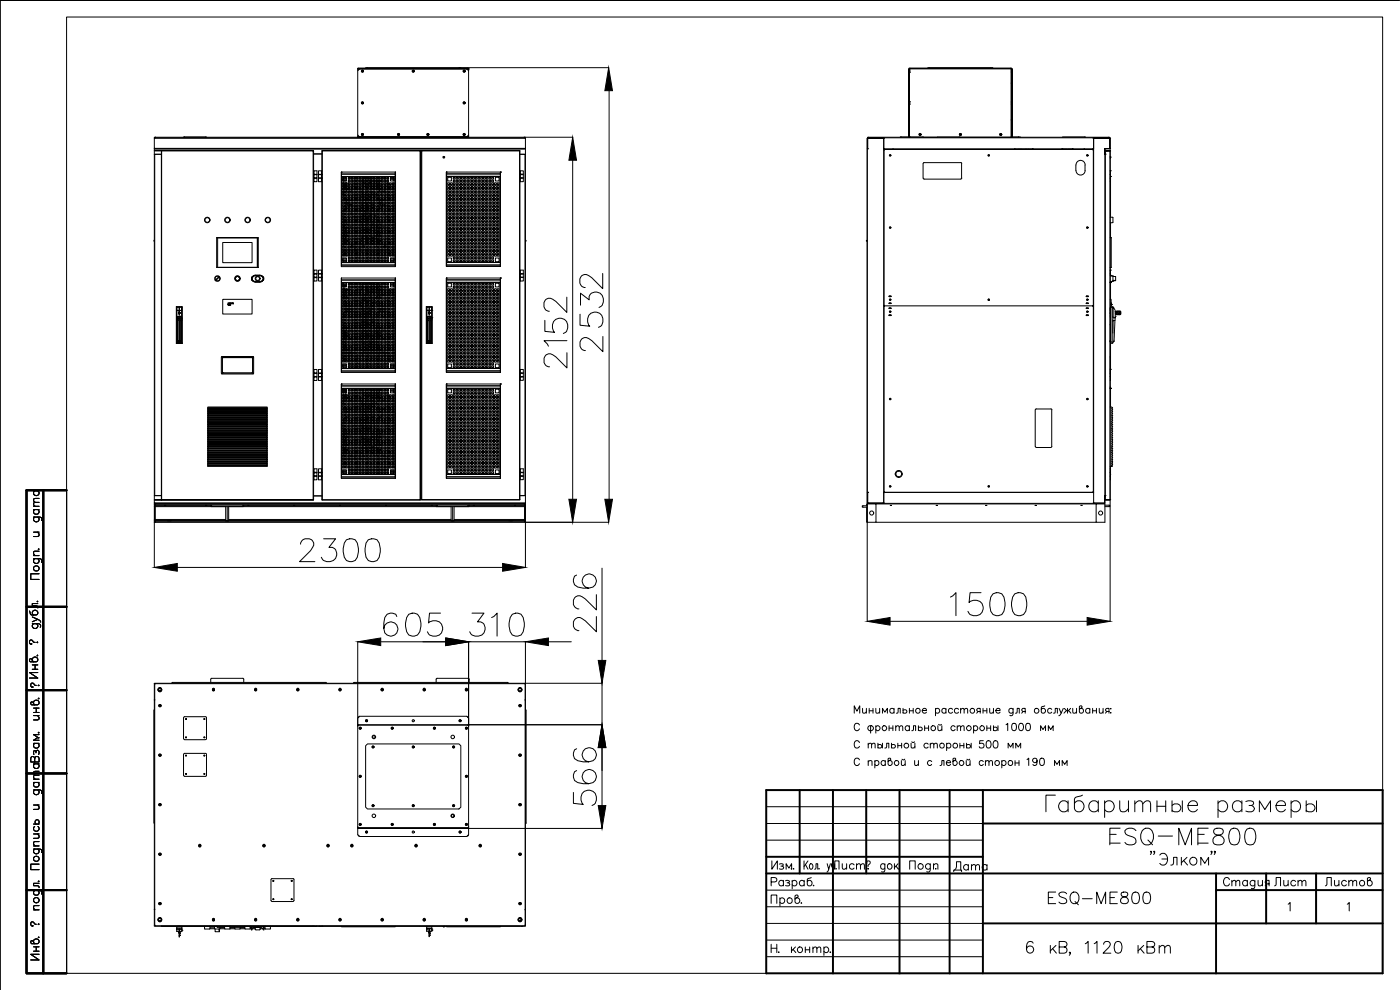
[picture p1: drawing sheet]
<svg xmlns="http://www.w3.org/2000/svg" width="420mm" height="297mm" viewBox="0 0 420 297" stroke-linecap="round" stroke-linejoin="round" font-family="sans-serif">
<defs><g id="words">
<g font-size="11.5">
<text x="171.1" y="111.5" transform="rotate(-90 171.1 111.5)">2100</text>
<text x="179.9" y="190.9" transform="rotate(-90 179.9 190.9)">226</text>
<text x="113.9" y="192.3">605</text>
<text x="139.7" y="192.3">310</text>
<text x="179.9" y="243.1" transform="rotate(-90 179.9 243.1)">566</text>
</g>
<g font-size="11">
<text x="181.7" y="106.9" transform="rotate(-90 181.7 106.9)">2479.5</text>
<text x="88.5" y="169.7">2300</text>
<text x="284" y="185.9">1500</text>
</g>
<text font-size="7.5" x="313.3" y="272.7">ESQ-ME800</text>
<g font-size="6.6">
<text x="13.1" y="204.6" transform="rotate(-90 13.1 204.6)">Инв. дубл.</text>
<text x="13.4" y="262.1" transform="rotate(-90 13.4 262.1)">Подпись и дата</text>
<text x="258.6" y="262.8">док.</text>
<text x="271.6" y="262.8">Подп</text>
<text x="285" y="262.8">Дата</text>
<text x="365.8" y="267.8">Стадия</text>
<text x="13.4" y="289.3" transform="rotate(-90 13.4 289.3)">Инв. подл.</text>
</g>
<g font-size="5.7">
<text x="12.7" y="230" transform="rotate(-90 12.7 230)">Взам. инв.</text>
<text x="230.4" y="262.1">Изм.</text>
<text x="248.7" y="262.1">Лист</text>
<text x="381.4" y="267.1">Лист</text>
<text x="396.5" y="267.1">Листов</text>
</g>
<g font-size="3.1">
<text x="236" y="262.1">.</text>
<text x="279.4" y="262.1">.</text>
</g>
<text font-size="2.6" x="10.2" y="222.6">.</text>
</g></defs>
<!-- layer: 0 -->
<g fill="none" stroke="#000" stroke-width=".3">
<path d="M20 5.1h395v286.9h-395zM419.9 .1h-419.9v296.9M107.4 20.7h.1M107.4 20.7h33.2M107.7 20.4l32.7 .2zM107.7 20.4l-.3 .2M107.7 20.6l-.3 .1M107.9 20.7h-.5v.5M110.3 20.3l-.6 .1M137.8 20.4h.5M140.1 20.7h-32.2l-.5 .5v19.3l.5 .5h32.2M140.1 20.7l.5 .5v19.3"/>
<path d="M140.1 20.7h.5v.5M140.4 20.4l.2 .2M140.4 20.6h.2M140.6 20.6v.1M140.6 20.7h.1M182.7 20.3l-72.4 .1M182.8 27.2v122.6M272.7 20.7l.1 20.3zM272.8 20.7v20.4M272.9 20.6l-.1-.2h30.8l-.1 .2M272.9 20.7v20.4M272.9 30.9h.1"/>
<path d="M272.9 31.3h.1M272.9 30.5h.1M272.9 21.4h.1M272.9 21.7h.1M272.9 21h.1M272.9 20.6h30.6M272.9 20.6l-.1 .1M278.4 20.4h.6M279 20.3l18.4 .1M297.4 20.3l.6 .1M303.5 24.9h.1M303.5 25h.1"/>
<path d="M303.5 35.9h.1M303.5 36h.1M303.5 20.7h.1M303.5 21.7h.1M303.5 21.4h.1M303.5 31.3h.1M303.5 30.9h.1M303.5 30.5h.1M303.5 21h.1M303.5 20.6l.1 .1M303.6 20.7l.1 20.3zM303.6 20.7v20.4h2.1"/>
<path d="M303.7 20.7v19.8l.1-19.3M46.3 41.5h111.4v3h-111.4zM46.3 45.3h47.7v104.6M46.3 45.2l47.7 .1M46.3 46.3h2.1h-2v102.4h2h-2.1v2.2h111.4v-2.2M46.3 44.5h111.4M46.3 44.6h111.4M46.3 44.7v104M46.4 41.3l.3-.1-.1 .1M46.4 41.2h125.5M48.4 45.3l.1 104.6zM48.4 45.2l.1 .1z"/>
<path d="M55.4 41.1l-.3 .1M55.4 41.1l6.3 .1M55.4 41.1v.1M61.7 41.1l.3 .1M94 45.3v104.6M94 45.2v.1M94.1 51.3h.1M94.1 54.5h.1M94.1 46.2h2.5M94.2 52.4h.9v1h-.9zM94.2 53.5h.9v1h-.9zM94.2 52.3h.1"/>
<path d="M94.2 52.4h.1M94.2 53.5h.1M94.2 53.4h.1M94.2 52.3v.1M94.2 53.4v.1M95.1 52.3h-.9v-1h.9v1.1M95.1 53.4v.1M95.6 51.3h.9v1h-.9zM95.6 53.4v1.1h.9v-1h-.9M95.6 52.3v.1M96.5 52.4h-.9v1h.9M96.5 53.5h.1"/>
<path d="M96.5 52.3h.1M96.5 52.4h.1M96.5 53.4h.1M96.5 52.3v1.2M96.5 51.3h.1M96.5 54.5h.1M96.6 45.3h.1M96.7 45.3h29.4v104.6h-29.4zM102.4 51.6h16.3v28.4h-16.3zM102.4 51.7h.1M102.4 51.6v28.4M102.5 52.2h16.1v27.3h-16.1z"/>
<path d="M102.5 51.6v.6h16.1v-.6M102.6 53h15.9M102.9 54.8h.5v.6h-.5zM102.9 56.5h.5v.6h-.5zM102.9 58.2h.5v.5h-.5zM102.9 59.8h.5v.6h-.5zM102.9 59h.5v.5h-.5zM102.9 57.3h.5v.6h-.5zM102.9 55.7h.5v.5h-.5zM102.9 53.2h1.1v1.1h-1.1zM102.9 53.2v.3h1.1M102.9 55.7v.3h.5"/>
<path d="M102.9 54.8v.4h.5M102.9 59.8v.3h.5M102.9 56.5v.3h.5M102.9 57.3v.3h.5M102.9 58.2v.3h.5M102.9 59v.3h.5M103 53.9v.4l1-.1-.8 .1M103 53.9h.2v.4v-.4M103 58.2l.2 .2M103 53.9v.4M103 54.8v.4M103 57.3v.3"/>
<path d="M103 55.7l.2 .1M103 56.7l.3 .1M103 56.6h.1M103 55.7v.3M103 56.5v.3M103.1 55.7h.1M103.1 56.6v.2M103.1 54.2l.1 .1M103.1 54.8v.4M103.1 57.3v.3M103.2 55.8h.2M103.2 54.8v.4"/>
<path d="M103.2 55.7v.3M103.2 56.5v.1M103.2 56.8h.1M103.2 57.3v.3M103.2 54.3h.1M103.3 57.3v.3M103.3 56.7v.1M103.4 56.6h-.2l.1 .1M103.4 56.6h-.4M103.7 55.7h.5v.5h-.5zM103.7 57.3h.5v.6h-.5zM103.7 59h.5v.5h-.5z"/>
<path d="M103.7 59.8h.5v.6h-.5zM103.7 58.2h.5v.5h-.5zM103.7 56.5h.5v.6h-.5zM103.7 54.8h.5v.6h-.5zM103.7 56.8l.5-.1zM103.7 56h.5M103.7 56.6h.1M103.7 59.3h.5M103.7 58.5h.5M103.7 57.6h.5M103.7 54.8v.1M103.7 55.7l.5 .1z"/>
<path d="M103.7 56.6h.5M103.7 55.7v.3v-.2M103.7 56.5l.5 .1M103.7 59.8v.3h.5M103.8 59.8v.3M103.8 55.7v.3M103.8 56.5v.1M103.8 55.8v.2M103.9 54.9v.1M103.9 57.3h.1M103.9 55h.1M103.9 56.8h.1"/>
<path d="M103.9 54.9v.3M103.9 55l-.2 .1M103.9 59.8v.3M104 57.3l-.3 .2 .2-.2M104 53.8h-1.1v.5M104 59.8h.1M104 56.8h.1M104 59.8v.2M104 54.9v.3h-.3h.5M104.1 56.8h.1M104.1 56.7v.1M104.2 56.7l-.5 .1"/>
<path d="M104.2 56.8h.1M104.2 59.8l-.1 .3M104.5 53.2h.6v.6h-.6zM104.5 54.8h.6v.6h-.6zM104.5 56.5h.6v.6h-.6zM104.5 58.2h.6v.5h-.6zM104.5 59.8h.6v.6h-.6zM104.5 59h.6v.5h-.6zM104.5 57.3h.6v.6h-.6zM104.5 55.7h.6v.5h-.6zM104.5 54h.6v.6h-.6zM104.6 55.7v.3h.5"/>
<path d="M104.6 54.8v.4h.5M104.6 54v.3h.5M104.6 53.2v.3h.5M104.6 59.8v.3h.5M104.6 56.5v.3h.5M104.6 57.3v.3h.5M104.6 58.2v.3h.5M104.6 59v.3h.5M104.8 59.8v.3M105 60h.1M104.9 57.3l.1 .3zM105.1 60h.1"/>
<path d="M105.3 54h.6v.6h-.6zM105.3 55.7h.6v.5h-.6zM105.3 57.3h.6v.6h-.6zM105.3 59h.6v.5h-.6zM105.3 59.8h.6v.6h-.6zM105.3 58.2h.6v.5h-.6zM105.3 56.5h.6v.6h-.6zM105.3 54.8h.6v.6h-.6zM105.3 53.2h.6v.6h-.6zM105.3 57.6l.2-.1zM105.3 55.2h.6M105.4 53.3v.2h.5"/>
<path d="M105.4 57.3h.1M105.4 57.3l-.1 .1M105.4 53.3h.1M105.4 53.3h.5M105.4 53.3l.1 .2-.1-.2M105.5 57.3l-.2 .2M105.7 55.7l.2 .3h-.6M105.9 53.2v.1M105.9 54v.3h-.6M105.9 54.8v.1M105.9 56.5v.3h-.6M105.9 57.3v.3h-.6"/>
<path d="M105.9 58.2v.3h-.6M105.9 59v.3h-.6M105.9 59.8v.3h-.6M106.2 53.2h.5v.6h-.5zM106.2 54.8h.5v.6h-.5zM106.2 56.5h.5v.6h-.5zM106.2 58.2h.5v.5h-.5zM106.2 59.8h.5v.6h-.5zM106.2 59h.5v.5h-.5zM106.2 57.3h.5v.6h-.5zM106.2 55.7h.5v.5h-.5zM106.2 54h.5v.6h-.5z"/>
<path d="M106.2 55.8l.5 .2h-.5M106.2 55l.5 .1M106.2 55.2h.5M106.2 54.3h.5M106.2 53.5h.5M106.2 59.3h.5M106.2 58.5h.5M106.2 57.6h.5M106.2 56.8h.5M106.4 53.2v.3M106.4 54v.3M106.4 54.8v.3"/>
<path d="M106.4 55.9v.1M106.4 56.5v.3M106.4 57.3v.3M106.4 58.2v.3M106.4 59v.3M106.4 59.8v.3M107 54h.5v.6h-.5zM107 55.7h.5v.5h-.5zM107 57.3h.5v.6h-.5zM107 59h.5v.5h-.5zM107 59.8h.5v.6h-.5zM107 58.2h.5v.5h-.5z"/>
<path d="M107 56.5h.5v.6h-.5zM107 54.8h.5v.6h-.5zM107 53.2h.5v.6h-.5zM107.4 40.5v.5h.5M107.4 59.8v.3h-.4M107.4 59v.3h-.4M107.4 58.2v.3h-.4M107.4 57.3v.3h-.4M107.4 56.5v.3h-.4M107.4 55.7v.3h-.4M107.4 54.8v.4h-.4M107.4 54v.3h-.4"/>
<path d="M107.4 53.2v.3h-.4M107.7 41.1l-.2 .1M107.7 41.1v.1M107.7 41.1h.1M107.8 53.2h.6v.6h-.6zM107.8 54.8h.6v.6h-.6zM107.8 56.5h.6v.6h-.6zM107.8 58.2h.6v.5h-.6zM107.8 59.8h.6v.6h-.6zM107.8 59h.6v.5h-.6zM107.8 57.3h.6v.6h-.6zM107.8 55.7h.6v.5h-.6z"/>
<path d="M107.8 54h.6v.6h-.6zM107.8 56h.6M107.8 55.2h.6M107.8 54.3h.6M107.8 53.5h.6M107.8 59.3h.6M107.8 58.5h.6M107.8 57.6h.6M107.8 56.8h.6M107.9 41.1l-.5 .1M108.1 53.2v.3M108.1 54v.3"/>
<path d="M108.1 54.8v.4M108.1 56.5v.3M108.1 57.3v.3M108.1 58.2v.3M108.1 59v.3M108.1 59.8v.3M108.6 54h.6v.6h-.6zM108.6 55.7h.6v.5h-.6zM108.6 57.3h.6v.6h-.6zM108.6 59h.6v.5h-.6zM108.6 59.8h.6v.6h-.6zM108.6 58.2h.6v.5h-.6z"/>
<path d="M108.6 56.5h.6v.6h-.6zM108.6 54.8h.6v.6h-.6zM108.6 53.2h.6v.6h-.6zM108.6 57.4h.1M108.6 57.5h.1M108.6 58.4h.1M108.6 57.5l.2 .1-.1-.1M108.6 54v.3h.6M108.6 54.8v.4h.6M108.6 55.7l.6 .2M108.6 57.3v.1M108.6 57.5l.6 .1"/>
<path d="M108.6 59v.3h.6M108.6 59.8v.3h.6M108.6 56h.6M108.6 59h.1M108.6 58.5h.6M108.7 59h-.1M108.7 57.3l-.1 .1M108.7 59.3l.2-.3-.1 .3M108.7 54.3l.2-.3-.1 .3M108.7 54v.1M108.7 58.3l-.1 .1M108.8 57.3l-.2 .1"/>
<path d="M108.8 58.2l-.2 .2M108.8 56.6l.1 .2M108.8 55.7l.1 .1M108.8 58.4h.1M108.9 57.3v.3l-.1-.1M108.9 54.8l-.1 .4M108.9 59.8l-.1 .3M108.9 58.4h.3M108.9 54v.1M108.9 54.9v.2M108.9 57.4v.1M108.9 59h.1"/>
<path d="M108.9 59.8v.2M108.9 57.3l-.1 .2M108.9 55.7l.2 .2M108.9 56.7h.1M109 58.2l-.2 .2M109.1 55l.1 .1M109.1 60h.1M109.1 53.3h-.5h.5M109.1 59.8v.1M109.1 54.9h.1M109.1 53.3h.1M109.1 58.4h.1"/>
<path d="M109.1 54.1l-.2 .2M109.1 55.1l-.1 .1M109.1 59l-.2 .3M109.1 53.3v.2M109.1 53.4h.1M109.1 53.5h-.5M109.1 53.3v.1M109.1 55.9h.1M109.2 53.3l-.1 .2M109.2 55l-.2 .2M109.2 60l-.2 .1M109.2 54.1l-.3 .2"/>
<path d="M109.2 59l-.3 .3M109.2 56.8l-.6-.2v.2h.6M109.5 53.2h.5v.6h-.5zM109.5 54.8h.5v.6h-.5zM109.5 56.5h.5v.6h-.5zM109.5 58.2h.5v.5h-.5zM109.5 59.8h.5v.6h-.5zM109.5 59h.5v.5h-.5zM109.5 57.3h.5v.6h-.5zM109.5 55.7h.5v.5h-.5zM109.5 54h.5v.6h-.5zM109.5 53.5h.5h-.2"/>
<path d="M109.5 55l.1 .2v-.1M109.5 55.9l.2-.2zM109.5 60l.1 .1v-.1M109.5 58.4h.3M109.5 56h.5M109.5 55.2h.5M109.5 54.3h.5M109.5 53.4h.5M109.5 54.1h.1M109.5 59h.1M109.5 59.3h.5M109.5 58.5h.5"/>
<path d="M109.5 57.6h.5M109.5 56.8h.5M109.6 59.8h.1M109.6 54.8h.1M109.6 55l-.1 .1M109.6 58.2l.2 .2M109.7 58.4h.1M109.7 59l.2 .3M109.7 58.2l.1 .2M109.7 54l.2 .3M109.7 59.8l.1 .3M109.7 54.8l.1 .4"/>
<path d="M109.7 54.3l-.1-.3 .2 .3M109.7 57.3l.1 .2M109.7 59.3l-.1-.3 .2 .3M109.7 55.9h.3M109.7 56h.1M109.8 54.8v.4M109.8 58.4h.1M109.8 59.8v.3M109.8 57.3v.2M109.8 58.2l.2 .2zM109.8 55.7l-.1 .3M109.8 53.5h.1"/>
<path d="M109.8 58.4v.1M109.8 57.5l-.1 .1M109.9 57.3h.1M109.9 55.9v.1M109.9 57.5v.1zM109.9 53.5h.1M110.3 59.8h.5v.6h-.5zM110.3 59h.5v.5h-.5zM110.3 58.2h.5v.5h-.5zM110.3 57.3h.5v.6h-.5zM110.3 56.5h.5v.6h-.5zM110.3 55.7h.5v.5h-.5z"/>
<path d="M110.3 54.8h.5v.6h-.5zM110.3 54h.5v.6h-.5zM110.3 53.2h.5v.6h-.5zM110.3 55.9h.1M110.3 53.4h.1M110.3 57.5h.1M110.3 57.3h.1M110.4 53.5h.1M110.4 57.3l-.1 .1M110.4 58.3l-.1 .1M110.4 57.5v.1M110.4 59.8l-.1 .3"/>
<path d="M110.4 59l-.1 .3M110.4 58.2l-.1 .3M110.4 57.3l-.1 .3M110.4 56.5l-.1 .3M110.4 55.7l-.1 .3M110.4 54.8l-.1 .4M110.4 54l-.1 .3M110.4 53.2v.3M110.7 55.2l.1-.2-.1 .2M110.7 54.2l.1-.1-.1 .2M110.7 59.1l.1-.1-.1 .2M110.7 58.4h.1"/>
<path d="M110.7 55.2h.1M110.7 54l.1 .3M110.7 53.2l.1 .3M110.7 53.4h.1M110.7 55.8l.1 .1M110.7 54.8v.4M110.7 56.5l.1 .3M110.7 57.3l.1 .3M110.7 58.2l.1 .3M110.7 59l.1 .3M110.7 59.8v.3M110.7 54.8l.1 .1"/>
<path d="M110.7 59.8l.1 .1M110.7 58.2h.1M110.8 54.8v.1M110.8 59.8v.1M110.8 55.9h.1M110.8 59.8h.1M110.8 55.9l-.1-.2 .1 .3M110.8 54.9h.1M110.8 59h.1M111.1 59.8h.6v.6h-.6zM111.1 59h.6v.5h-.6zM111.1 58.2h.6v.5h-.6z"/>
<path d="M111.1 57.3h.6v.6h-.6zM111.1 56.5h.6v.6h-.6zM111.1 55.7h.6v.5h-.6zM111.1 54.8h.6v.6h-.6zM111.1 54h.6v.6h-.6zM111.1 53.2h.6v.6h-.6zM111.1 53.5h.6h-.2M111.1 55l.3 .2-.1-.1M111.1 60l.3 .1-.1-.1M111.1 58.4h.4M111.1 57.3l.6 .2M111.1 56h.6"/>
<path d="M111.1 55.2h.6M111.1 53.4h.6M111.1 54.1h.2M111.1 57.5h.4l-.1 .1M111.1 59h.2M111.1 58.5h.6M111.1 57.6h.6M111.1 56.8h.6M111.2 56.5l.5 .2M111.3 54.8l-.2 .1 .2-.1M111.3 59.8l-.2 .1 .2-.1M111.3 55l-.2 .1"/>
<path d="M111.3 58.3h.1M111.4 55l.1-.2v.4M111.4 55.7l-.3 .2 .3-.2M111.4 56l.1-.3-.1 .3M111.4 59.9l.1-.1v.3M111.4 54.3l-.1-.3 .2 .3M111.4 59.3l-.1-.3 .2 .3M111.4 59l.2 .3h-.5M111.4 54l.2 .3M111.4 55l.1 .2M111.4 59.9l.1 .2M111.4 56h.1"/>
<path d="M111.5 58.4l-.1-.2 .1 .2M111.5 58.4h.1M111.5 55h.2M111.5 54l.2 .3h-.6M111.5 58.2l.2 .2M111.5 56.5l-.1 .1M111.5 58.2l.1 .2M111.5 57.5l-.1 .1M111.6 56.5h.1M111.6 57.5l.1 .1M111.6 57.5l-.1 .1M111.7 58.4h.1"/>
<path d="M111.7 55.9h-.2h.2M111.9 59.8h.6v.6h-.6zM111.9 59h.6v.5h-.6zM111.9 58.2h.6v.5h-.6zM111.9 57.3h.6v.6h-.6zM111.9 56.5h.6v.6h-.6zM111.9 55.7h.6v.5h-.6zM111.9 54.8h.6v.6h-.6zM111.9 54h.6v.6h-.6zM111.9 53.2h.6v.6h-.6zM111.9 58.4l.4-.2zM111.9 55.9h.1"/>
<path d="M111.9 56h.6M111.9 55.2h.5M111.9 53.5h.6M111.9 53.4h.6M111.9 59.3h.6M111.9 58.5h.6M112 56h.1M112 54l-.1 .3h.6M112 55.7v.3M112 58.2v.2M112.1 53.5h.2M112.1 57.6h-.2h.6"/>
<path d="M112.1 53.5h.1M112.1 56.5l.2 .3-.2-.3h-.2l.1 .3h.2M112.2 55.7l.2 .3M112.3 53.5h.1M112.3 56.5l.2 .3h-.6M112.3 59h.1M112.3 58.4h.2M112.3 54.9v.2M112.4 59.9l-.1 .2 .1-.2M112.4 59l-.3 .3M112.4 54l-.2 .3M112.4 55.7l.1 .2"/>
<path d="M112.4 56h.1M112.4 56.5v.1M112.4 55l-.1 .2 .1-.2h-.5M112.4 58.2l-.1 .3M112.4 55.7l.1 .1M112.4 58.2h.1M112.4 59.3h.1M112.5 54l-.2 .3 .2-.2M112.5 54.8v.1M112.5 59.8h.1M112.5 59l-.2 .3 .2-.2M112.8 59.8h.5v.6h-.5z"/>
<path d="M112.8 59h.5v.5h-.5zM112.8 58.2h.5v.5h-.5zM112.8 57.3h.5v.6h-.5zM112.8 56.5h.5v.6h-.5zM112.8 55.7h.5v.5h-.5zM112.8 54.8h.5v.6h-.5zM112.8 54h.5v.6h-.5zM112.8 53.2h.5v.6h-.5zM112.8 56h.5M112.8 55.2h.5M112.8 53.5h.5M112.8 59.3h.5"/>
<path d="M112.8 58.5h.5M112.8 57.6h.5M112.8 56.8h.5M112.9 58.2l.2 .2-.1-.2M112.9 54.3h.1M112.9 56.6h.1M112.9 54v.3M112.9 54.8v.4M112.9 56.5v.3M112.9 56.7l.3 .1M112.9 55.7l.4 .1-.3-.1v.3M112.9 55.7v.3"/>
<path d="M113 56.6v.2M113 54.8v.4M113 56.5v.1M113.1 54.2l.2 .1h-.5M113.1 54.2v-.2v.3M113.1 54.2l-.2 .1M113.1 54.8v.4M113.1 55.8v.2M113.1 56.5v.1M113.1 56.8h.1M113.1 58.2v.2M113.1 54.3l-.1 .1"/>
<path d="M113.2 56.8h.1M113.2 56.7v.1M113.3 56.6h-.2l.2 .1M113.3 56.6h-.4M113.6 59.8h.5v.6h-.5zM113.6 59h.5v.5h-.5zM113.6 58.2h.5v.5h-.5zM113.6 57.3h.5v.6h-.5zM113.6 56.5h.5v.6h-.5zM113.6 55.7h.5v.5h-.5zM113.6 54.8h.5v.6h-.5zM113.6 54h.5v.6h-.5z"/>
<path d="M113.6 53.2h.5v.6h-.5zM113.7 56.8l.4-.1zM113.7 55.7l.4 .1zM113.7 55.7v.3h.4M113.7 55.2h.4M113.7 54v.3h.4M113.7 54.2h.4M113.7 53.2v.3h.4M113.7 57.3v.3h.4M113.7 58.2v.3h.4M113.7 59v.3h.4M113.7 59.8v.3h.4"/>
<path d="M113.7 56.5v.3l.4-.1M113.8 57.3h.1M113.8 55h.1M113.8 56.8h.1M113.8 59.8v.3M113.8 54.9l-.1 .2 .1-.1M113.8 57.3l-.1 .2M113.8 55l-.1 .2M113.9 54.9l-.2 .3M113.9 59.8h.1M113.9 56.8h.1M113.9 59.8v.2"/>
<path d="M114 56.8h.1M114 56.7v.1M114.1 56.8h.1M114.1 56.6h-.4h.4M114.1 59.8l-.1 .3M114.4 59.8h.6v.6h-.6zM114.4 59h.6v.5h-.6zM114.4 58.2h.6v.5h-.6zM114.4 57.3h.6v.6h-.6zM114.4 56.5h.6v.6h-.6zM114.4 55.7h.6v.5h-.6zM114.4 54.8h.6v.6h-.6z"/>
<path d="M114.4 54h.6v.6h-.6zM114.4 53.2h.6v.6h-.6zM114.4 56.7h.1M114.4 55.7h.1M114.4 54.3h.1M114.4 56.6h.1M114.4 58.4h.1M114.4 59.8l.1 .3M114.4 55.7v.3h.6M114.4 55.2h.6M114.4 54v.3h.6M114.4 56.5v.3h.6"/>
<path d="M114.4 57.3v.3h.6M114.4 58.2v.2M114.4 53.5h.6M114.4 59.3h.6M114.4 58.5h.6M114.6 59.8v.3M114.7 59.8v.3M114.9 60.1h.1M114.9 57.3v.3zM115 60h.1M115.2 59.8h.6v.6h-.6zM115.2 59h.6v.5h-.6z"/>
<path d="M115.2 58.2h.6v.5h-.6zM115.2 57.3h.6v.6h-.6zM115.2 56.5h.6v.6h-.6zM115.2 55.7h.6v.5h-.6zM115.2 54.8h.6v.6h-.6zM115.2 54h.6v.6h-.6zM115.2 53.2h.6v.6h-.6zM115.2 57.6l.2-.1zM115.2 55.2h.6M115.3 53.3v.2h.5M115.3 53.3h.1M115.3 53.3h.5z"/>
<path d="M115.3 57.3h.1M115.3 57.3l-.1 .1M115.3 53.3v.2M115.3 53.3l.1 .2M115.4 57.3l-.2 .2M115.7 55.7l.1 .3h-.6M115.8 53.2v.1M115.8 54v.3h-.6M115.8 54.8v.1M115.8 56.5v.3h-.6M115.8 57.3v.3h-.6M115.8 58.2v.3h-.6"/>
<path d="M115.8 59v.3h-.6M115.8 59.8v.3h-.6M116.1 59.8h.5v.6h-.5zM116.1 59h.5v.5h-.5zM116.1 58.2h.5v.5h-.5zM116.1 57.3h.5v.6h-.5zM116.1 56.5h.5v.6h-.5zM116.1 55.7h.5v.5h-.5zM116.1 54.8h.5v.6h-.5zM116.1 54h.5v.6h-.5zM116.1 53.2h.5v.6h-.5zM116.1 55.8l.4 .2"/>
<path d="M116.1 55l.4 .1M116.3 53.2v.3M116.3 54v.3M116.3 54.8v.3M116.3 55.9v.1M116.3 56.5v.3M116.3 57.3v.3M116.3 58.2v.3M116.3 59v.3M116.3 59.8v.3M116.5 59.8v.3h-.4M116.5 59v.3h-.4"/>
<path d="M116.5 58.2v.3h-.4M116.5 57.3v.3h-.4M116.5 56.5v.3h-.4M116.5 55.7v.3h-.4M116.5 54.8v.4h-.4M116.5 54v.3h-.4M116.5 53.2v.3h-.4M116.9 59.8h.5v.6h-.5zM116.9 59h.5v.5h-.5zM116.9 58.2h.5v.5h-.5zM116.9 57.3h.5v.6h-.5zM116.9 56.5h.5v.6h-.5z"/>
<path d="M116.9 55.7h.5v.5h-.5zM116.9 54.8h.5v.6h-.5zM116.9 56h.5M116.9 55.2h.5M116.9 59.3h.5M116.9 58.5h.5M116.9 57.6h.5M116.9 56.8h.5M117.2 53.2h1.1v1.1h-1.1zM117.2 53.8h1v.5M117.7 59.8h.6v.6h-.6zM117.7 59h.6v.5h-.6z"/>
<path d="M117.7 58.2h.6v.5h-.6zM117.7 57.3h.6v.6h-.6zM117.7 56.5h.6v.6h-.6zM117.7 55.7h.6v.5h-.6zM117.7 54.8h.6v.6h-.6zM118 53.2v.3M118 53.8v.5M118 54.8v.4M118 56.5v.3M118 57.3v.3M118 58.2v.3M118 59v.3"/>
<path d="M118 59.8v.3M118.2 55.7v.3h-.5M118.2 54.8v.4h-.5M118.2 53.2v.3h-1M118.2 59.8v.3h-.5M118.2 56.5v.3h-.5M118.2 57.3v.3h-.5M118.2 58.2v.3h-.5M118.2 59v.3h-.5M118.5 53h-15.9v25.8h15.9M118.5 53v25.8M118.6 51.7h.1"/>
<path d="M118.7 51.6v28.4M126.1 45.3l.1-.1h-29.6v104.7M126.2 45.3v104.6M126.4 45.8h-.2v103.6h.2M126.4 45.3h.2M126.6 45.3h29.3v104.6h-29.3zM132.9 47.1h.6M132.9 47.3h.6M133 47h.4M133 47.3h.4M133.9 51.6h16.3v28.4h-16.3zM133.9 51.6h.1"/>
<path d="M134 51.6h.1M134 52.9v-.7h16.2v.7M134 51.6v28.4M134.1 52.9v25.9h15.9M134.4 54.8h.5v.6h-.5zM134.4 56.5h.5v.6h-.5zM134.4 58.2h.5v.5h-.5zM134.4 59.8h.5v.6h-.5zM134.4 59h.5v.5h-.5zM134.4 57.3h.5v.6h-.5zM134.4 55.7h.5v.5h-.5zM134.4 53.2h1.1v1.1h-1.1z"/>
<path d="M135.2 55.7h.6v.5h-.6zM135.2 57.3h.6v.6h-.6zM135.2 59h.6v.5h-.6zM135.2 59.8h.6v.6h-.6zM135.2 58.2h.6v.5h-.6zM135.2 56.5h.6v.6h-.6zM135.2 54.8h.6v.6h-.6zM136 53.2h.6v.5h-.6zM136 54.8h.6v.6h-.6zM136 56.5h.6v.6h-.6zM136 58.2h.6v.5h-.6zM136 59.8h.6v.6h-.6z"/>
<path d="M136 59h.6v.5h-.6zM136 57.3h.6v.6h-.6zM136 55.7h.6v.5h-.6zM136 54h.6v.6h-.6zM136.9 54h.5v.6h-.5zM136.9 55.7h.5v.5h-.5zM136.9 57.3h.5v.6h-.5zM136.9 59h.5v.5h-.5zM136.9 59.8h.5v.6h-.5zM136.9 58.2h.5v.5h-.5zM136.9 56.5h.5v.6h-.5zM136.9 54.8h.5v.6h-.5z"/>
<path d="M136.9 53.2h.5v.5h-.5zM137.7 53.2h.5v.5h-.5zM137.7 54.8h.5v.6h-.5zM137.7 56.5h.5v.6h-.5zM137.7 58.2h.5v.5h-.5zM137.7 59.8h.5v.6h-.5zM137.7 59h.5v.5h-.5zM137.7 57.3h.5v.6h-.5zM137.7 55.7h.5v.5h-.5zM137.7 54h.5v.6h-.5zM138.5 54h.6v.6h-.6zM138.5 55.7h.6v.5h-.6z"/>
<path d="M138.5 57.3h.6v.6h-.6zM138.5 59h.6v.5h-.6zM138.5 59.8h.6v.6h-.6zM138.5 58.2h.6v.5h-.6zM138.5 56.5h.6v.6h-.6zM138.5 54.8h.6v.6h-.6zM138.5 53.2h.6v.5h-.6zM139.3 53.2h.6v.5h-.6zM139.3 54.8h.6v.6h-.6zM139.3 56.5h.6v.6h-.6zM139.3 58.2h.6v.5h-.6zM139.3 59.8h.6v.6h-.6z"/>
<path d="M139.3 59h.6v.5h-.6zM139.3 57.3h.6v.6h-.6zM139.3 55.7h.6v.5h-.6zM139.3 54h.6v.6h-.6zM140.1 41.1l-32.2 .1M140.1 41.1l.5 .1M140.1 41h.5M140.1 41.1v.1M140.2 54h.5v.6h-.5zM140.2 55.7h.5v.5h-.5zM140.2 57.3h.5v.6h-.5zM140.2 59h.5v.5h-.5z"/>
<path d="M140.2 59.8h.5v.6h-.5zM140.2 58.2h.5v.5h-.5zM140.2 56.5h.5v.6h-.5zM140.2 54.8h.5v.6h-.5zM140.2 53.2h.5v.5h-.5zM140.3 41.1h.1M140.3 41.2h.2M140.6 40.5v.6l-33.2-.1M140.6 40.5l-.5 .5M141 53.2h.5v.5h-.5zM141 54.8h.5v.6h-.5zM141 56.5h.5v.6h-.5z"/>
<path d="M141 58.2h.5v.5h-.5zM141 59.8h.5v.6h-.5zM141 59h.5v.5h-.5zM141 57.3h.5v.6h-.5zM141 55.7h.5v.5h-.5zM141 54h.5v.6h-.5zM141.8 59.8h.6v.6h-.6zM141.8 59h.6v.5h-.6zM141.8 58.2h.6v.5h-.6zM141.8 57.3h.6v.6h-.6zM141.8 56.5h.6v.6h-.6zM141.8 55.7h.6v.5h-.6z"/>
<path d="M141.8 54.8h.6v.6h-.6zM141.8 54h.6v.6h-.6zM141.8 53.2h.6v.5h-.6zM142.6 59.8h.6v.6h-.6zM142.6 59h.6v.5h-.6zM142.6 58.2h.6v.5h-.6zM142.6 57.3h.6v.6h-.6zM142.6 56.5h.6v.6h-.6zM142.6 55.7h.6v.5h-.6zM142.6 54.8h.6v.6h-.6zM142.6 54h.6v.6h-.6zM142.6 53.2h.6v.5h-.6z"/>
<path d="M143.5 59.8h.5v.6h-.5zM143.5 59h.5v.5h-.5zM143.5 58.2h.5v.5h-.5zM143.5 57.3h.5v.6h-.5zM143.5 56.5h.5v.6h-.5zM143.5 55.7h.5v.5h-.5zM143.5 54.8h.5v.6h-.5zM143.5 54h.5v.6h-.5zM143.5 53.2h.5v.5h-.5zM144.3 59.8h.5v.6h-.5zM144.3 59h.5v.5h-.5zM144.3 58.2h.5v.5h-.5z"/>
<path d="M144.3 57.3h.5v.6h-.5zM144.3 56.5h.5v.6h-.5zM144.3 55.7h.5v.5h-.5zM144.3 54.8h.5v.6h-.5zM144.3 54h.5v.6h-.5zM144.3 53.2h.5v.5h-.5zM145.1 59.8h.6v.6h-.6zM145.1 59h.6v.5h-.6zM145.1 58.2h.6v.5h-.6zM145.1 57.3h.6v.6h-.6zM145.1 56.5h.6v.6h-.6zM145.1 55.7h.6v.5h-.6z"/>
<path d="M145.1 54.8h.6v.6h-.6zM145.1 54h.6v.6h-.6zM145.1 53.2h.6v.5h-.6zM145.9 59.8h.6v.6h-.6zM145.9 59h.6v.5h-.6zM145.9 58.2h.6v.5h-.6zM145.9 57.3h.6v.6h-.6zM145.9 56.5h.6v.6h-.6zM145.9 55.7h.6v.5h-.6zM145.9 54.8h.6v.6h-.6zM145.9 54h.6v.6h-.6zM145.9 53.2h.6v.5h-.6z"/>
<path d="M146.8 59.8h.5v.6h-.5zM146.8 59h.5v.5h-.5zM146.8 58.2h.5v.5h-.5zM146.8 57.3h.5v.6h-.5zM146.8 56.5h.5v.6h-.5zM146.8 55.7h.5v.5h-.5zM146.8 54.8h.5v.6h-.5zM146.8 54h.5v.6h-.5zM146.8 53.2h.5v.5h-.5zM147.6 59.8h.5v.6h-.5zM147.6 59h.5v.5h-.5zM147.6 58.2h.5v.5h-.5z"/>
<path d="M147.6 57.3h.5v.6h-.5zM147.6 56.5h.5v.6h-.5zM147.6 55.7h.5v.5h-.5zM147.6 54.8h.5v.6h-.5zM147.6 54h.5v.6h-.5zM147.6 53.2h.5v.5h-.5zM148.4 59.8h.6v.6h-.6zM148.4 59h.6v.5h-.6zM148.4 58.2h.6v.5h-.6zM148.4 57.3h.6v.6h-.6zM148.4 56.5h.6v.6h-.6zM148.4 55.7h.6v.5h-.6z"/>
<path d="M148.4 54.8h.6v.6h-.6zM148.7 53.2h1.1v1.1h-1.1zM149.2 59.8h.6v.6h-.6zM149.2 59h.6v.5h-.6zM149.2 58.2h.6v.5h-.6zM149.2 57.3h.6v.6h-.6zM149.2 56.5h.6v.6h-.6zM149.2 55.7h.6v.5h-.6zM149.2 54.8h.6v.6h-.6zM150 52.9h-16h16.2M150.2 52.9l-.2 25.9M150.2 52.9v26.6h-16.2v-.7"/>
<path d="M150.2 51.6v.6h-16.2M150.2 51.6h.1M150.2 51.6v28.4M155.9 45.3l.1-.1h-29.6v104.7M156 46.3h1.7v102.4h-1.7h1.6v-102.4zM156 51.3h.2M156 54.5h.2M156 45.3v104.6M156.2 53.5h.9v1h-.9zM156.2 51.3h.9v1h-.9zM156.2 52.4h.9v1h-.9M156.2 53.5h.1"/>
<path d="M156.2 52.3h.1M156.2 53.4h.1M156.2 52.4h.1M156.2 52.3v1.2M157.1 52.3v.1M157.1 53.4v.1M157.3 41.3l-111 .2M157.6 41.3l-.3-.1 .4 .3M157.7 44.7v1.6M171.9 48.1v101.7M260.4 41.3v-.1h72.6v.1M260.4 41.6v3"/>
<path d="M260.4 44.6h.1M260.4 41.5h.1M260.4 41.5l-.1 144.9M260.4 41.3h4.8l-4.8 .2M260.4 41.3l-.1 .2M265.1 41.5l.1 .1M265.2 41.3h63M265.3 44.9h.1M265.3 41.5v3.1M265.3 44.6h.1M265.3 41.3v.2M265.3 41.5l-.1 106.2"/>
<path d="M268 44.6v.3zM270.3 41.1l-.1 .1M270.3 41.2h6.9M272.9 41.1h.1M272.9 41.1v-20.5h30.6v20.6M277 49.1v4.4M277.1 53.4l.2 .3M277.3 48.8h11.1l.2 .2M277.3 48.8l-.2 .2M281.3 41.2h6.9M288.6 49.1v4.4M288.6 53.4l-.2 .3h-11.1"/>
<path d="M303.3 41.2h.1M303.4 41.2h-.1M303.5 41.1h.1M303.5 41.1l.1 .1M303.8 40.5l-.1 .5M304.5 44.6v.3M304.6 44.9v-.3h5.3v.3M304.6 44.8h.1M305.7 41.1l.5 .1M305.7 41.1v.1M305.7 44.8v.1M305.9 44.8v.1"/>
<path d="M306.4 44.8v.1M306.6 44.8v.1M307.9 44.8v.1M308.1 44.8v.1M308.6 44.8v.1M308.8 44.8v.1M309.9 44.8h.1M310 44.6v.3M318.7 44.6v.3M318.8 44.9v-.3h3.1v.3M318.8 44.8h.1M318.9 41.2h6.9"/>
<path d="M319.2 44.8v.1M319.4 44.8v.1M319.9 44.8v.1M320.1 44.8v.1M320.6 44.8v.1M320.8 44.8v.1M321.2 44.8v.1M321.5 44.8v.1M321.9 44.8h.1M322 44.6v.3M322.9 49.5v1.7M322.9 51.1a1.38 1.38 0 0 0 1.4 1.4 1.38 1.38 0 0 0 1.4-1.4"/>
<path d="M322.9 49.5a1.38 1.38 0 0 1 1.4-1.4 1.38 1.38 0 0 1 1.4 1.4M325.4 44.6v.3M325.6 49.5v1.7M328 44.9h-62.7l.1 46.9 62.6-.2M328 44.9v46.7M328 44.9h.1M328.1 41.5v3.1h-62.8M328.1 44.6h.1M328.1 41.3v.2M328.1 41.5l.1 106.2M328.3 41.5v.1M331.5 44.7v1.6l.1-1.6"/>
<path d="M331.6 46.3h.1M331.6 44.7h.1M331.6 46.2h.1M331.6 46.3l-.1 104.7M331.6 45.7v.3M331.6 44.6l-.1 .1M331.7 45.3h1.3h-1.3v104.6h1.3M331.7 45.3h1.3M331.7 45.2l1.5 .1M331.7 45.3h.1M332.1 45.3h.1M333 45.3l.2 104.6h-1.5"/>
<path d="M333 45.3h.1M333 41.5v3.1h-1.5v1.7M333 41.3h-4.8l4.8 .2M333 41.5h.1M333 44.5h.1M333.1 41.3l.1 .2M333.2 44.5l-1.6 .1M333.2 45.3h.1M333.2 47.1h.2v.2h-.2M333.2 51.3h.1M333.2 54.5h.1M333.2 47l.1 .1"/>
<path d="M333.2 52.3h.1M333.2 53.5h.1M333.2 53.4h.1M333.2 52.4h.1M333.2 41.5v144.9M333.2 51.3l.1 13.9M333.3 52.9h.1M333.3 47.3l-.1 .1M333.3 52.9v.1M46.3 72.1v.3M65 71.4v8.8M65.1 71.3l.2 .1h-.3"/>
<path d="M65.1 71.3h.1M65.3 71.3l11.9 .1zM65.3 71.4v8.8h11.9v-8.8h.3v8.8M66.8 72.8h8.8v6h-8.8zM77.2 71.3h.2M77.4 71.3h.1M102.5 80v-.5h16.1v.5M102.6 78.8h15.9M102.9 61.5h.5v.5h-.5zM102.9 63.1h.5v.6h-.5zM102.9 64.8h.5v.5h-.5zM102.9 76.3h.5v.6h-.5z"/>
<path d="M102.9 75.5h.5v.6h-.5zM102.9 74.7h.5v.5h-.5zM102.9 73.9h.5v.5h-.5zM102.9 73h.5v.6h-.5zM102.9 72.2h.5v.6h-.5zM102.9 71.4h.5v.5h-.5zM102.9 70.6h.5v.5h-.5zM102.9 69.7h.5v.6h-.5zM102.9 68.9h.5v.6h-.5zM102.9 68.1h.5v.5h-.5zM102.9 67.3h.5v.5h-.5zM102.9 66.4h.5v.6h-.5z"/>
<path d="M102.9 65.6h.5v.6h-.5zM102.9 64h.5v.5h-.5zM102.9 62.3h.5v.6h-.5zM102.9 60.6h.5v.6h-.5zM102.9 77.4h1.1v1.1h-1.1zM102.9 77.4l1.1 .1M102.9 68.9v.3h.5M102.9 78.1h1.1M102.9 72.2v.3h.5M102.9 69.7v.3h.5M102.9 65.6v.3h.5M102.9 62.3v.3h.5"/>
<path d="M102.9 75h.5M102.9 70.6v.3h.5M102.9 73.9v.3h.5M102.9 73v.3h.5M102.9 60.6v.3h.5M102.9 68.1v.3h.5M102.9 61.5v.3h.5M102.9 63.1v.3h.5M102.9 64v.2h.5M102.9 64.8v.3h.5M102.9 66.4v.3h.5M102.9 67.3v.2h.5"/>
<path d="M102.9 71.4v.3h.5M102.9 74.7v.3h.5M102.9 76.3v.4h.5M103 73.9l.2 .1M103 66.4l.4 .2M103 63.1v.3M103 64v.2M103 64.8v.3M103 65.6v.3M103 67.3v.2M103 68.1v.3M103 68.9v.3"/>
<path d="M103 69.7v.3M103 71.4v.3M103 73v.3M103 72.2l.3 .1v.2M103 70.8h.4M103 70.8h.1M103 70.6v.3M103 72.2v.3M103.1 70.6l.1 .2M103.1 67.3v.2M103.1 68.1v.3M103.1 69.7v.3"/>
<path d="M103.1 73v.3M103.2 73v.3M103.2 72.3v.2M103.2 68.1v.3M103.2 67.3v.1M103.2 70.6v.2M103.2 69.7h.1M103.2 66.7h-.2M103.2 71.4v.3v-.3M103.2 73.3h.2M103.2 67.3l.2 .1M103.2 70.6h.1"/>
<path d="M103.2 67.4v.1M103.2 68.9v.3M103.2 69.7v.3M103.2 72.5h.1M103.2 73.3h.1M103.2 67.4h.1M103.2 68.1l.1 .3v-.3M103.2 68.2h.1M103.2 70.8v.1M103.2 69.8h.2M103.3 70.6h-.1M103.3 73v.3"/>
<path d="M103.3 67.4v.1M103.3 70.6v.2zM103.3 69.7v.1M103.3 70.6h.1M103.3 72.5h.1M103.3 69.7v.3M103.3 72.2v.3M103.4 72.2h-.3v.3M103.4 68.2h-.2M103.4 75.5h-.5v.3h.5M103.7 60.6h.5v.6h-.5zM103.7 62.3h.5v.6h-.5z"/>
<path d="M103.7 64h.5v.5h-.5zM103.7 76.3h.5v.6h-.5zM103.7 75.5h.5v.6h-.5zM103.7 74.7h.5v.5h-.5zM103.7 73.9h.5v.5h-.5zM103.7 73h.5v.6h-.5zM103.7 72.2h.5v.6h-.5zM103.7 71.4h.5v.5h-.5zM103.7 70.6h.5v.5h-.5zM103.7 69.7h.5v.6h-.5zM103.7 68.9h.5v.6h-.5zM103.7 68.1h.5v.5h-.5z"/>
<path d="M103.7 67.3h.5v.5h-.5zM103.7 66.4h.5v.6h-.5zM103.7 65.6h.5v.6h-.5zM103.7 64.8h.5v.5h-.5zM103.7 63.1h.5v.6h-.5zM103.7 61.5h.5v.5h-.5zM103.7 70h.2M103.7 70.8h.5M103.7 69.2h.5M103.7 73.3h.5h-.5M103.7 70h.5M103.7 68.2h.5v.2h-.5"/>
<path d="M103.7 66.6h.5M103.7 65.9h.5M103.7 62.6h.5M103.7 70.6h.5v.2M103.7 75h.5M103.7 72.2h.5M103.7 74.2h.5M103.7 76.7h.5M103.7 75.8h.5M103.7 71.7h.5M103.7 67.5h.5M103.7 66.7h.5"/>
<path d="M103.7 65.1h.5M103.7 64.2h.5M103.7 63.4h.5M103.7 75.5h.5M103.7 72.4h.3M103.7 70.6l.3-.1v.3M103.7 67.3l.3 .1M103.7 73h.2zM103.7 73h.2M103.7 71.7v-.3v.3M103.7 69.2v-.3v.3M103.7 60.6v.3h.5"/>
<path d="M103.7 61.5v.3h.5M103.8 60.6v.3M103.8 61.5v.3M103.8 62.3l.4 .1M103.8 68.9v.3M103.8 71.4v.3M103.8 62.3l.1 .1M103.9 68.4h.1M103.9 70.6v.2M103.9 72.3v.2M103.9 60.9h.3zM103.9 60.6v.3"/>
<path d="M103.9 62.5h.3M104 60.1h.1M104 60v.1M104 77.8h-1.1v.5h1.1M104 60.7h.2M104 60h.1M104 60.6v.3M104 69.7v.1M104 72.3v.2M104 73.3h.1M104 68.2l-.3 .1M104.2 61.5h.1"/>
<path d="M104.1 73.3h.1M104.1 67.3v.1M104.1 68.2v.2M104.1 69.7v.1M104.1 70.6v.2M104.1 72.2v.3M104.1 61.4h.1M104.1 60.8h.1M104.1 60.6v.1M104.1 60.8v.1M104.2 72.2l-.5 .1M104.2 72.2v.3h-.5"/>
<path d="M104.2 67.3l-.5 .1M104.2 69.7l-.5 .1M104.2 72.3h.1M104.2 70.8h.1M104.5 61.5h.6v.5h-.6zM104.5 63.1h.6v.6h-.6zM104.5 64.8h.6v.5h-.6zM104.5 78h.6v.5h-.6zM104.5 77.2h.6v.5h-.6zM104.5 76.3h.6v.6h-.6zM104.5 75.5h.6v.6h-.6zM104.5 74.7h.6v.5h-.6z"/>
<path d="M104.5 73.9h.6v.5h-.6zM104.5 73h.6v.6h-.6zM104.5 72.2h.6v.6h-.6zM104.5 71.4h.6v.5h-.6zM104.5 70.6h.6v.5h-.6zM104.5 69.7h.6v.6h-.6zM104.5 68.9h.6v.6h-.6zM104.5 68.1h.6v.5h-.6zM104.5 67.3h.6v.5h-.6zM104.5 66.4h.6v.6h-.6zM104.5 65.6h.6v.6h-.6zM104.5 64h.6v.5h-.6z"/>
<path d="M104.5 62.3h.6v.6h-.6zM104.5 60.6h.6v.6h-.6zM104.6 68.9v.3h.5M104.6 78.1h.5M104.6 72.2v.3h.5M104.6 69.7v.3h.5M104.6 66.6h.5M104.6 65.6v.3h.5M104.6 62.3v.3h.5M104.6 75h.5M104.6 70.6v.3h.5M104.6 73.9v.3h.5"/>
<path d="M104.6 73v.3h.5M104.6 60.6v.3h.5M104.6 68.1v.3h.5M104.6 61.5v.3h.5M104.6 63.1v.3h.5M104.6 64v.2h.5M104.6 64.8v.3h.5M104.6 66.4v.3h.5M104.6 67.3v.2h.5M104.6 71.4v.3h.5M104.6 74.7v.3h.5M104.6 76.3v.4h.5"/>
<path d="M104.6 77.2v.3h.5M104.6 78v.3h.5M104.8 62.3l-.1 .1M104.8 60.6v.3M104.8 61.5v.3M104.8 75h.1M104.9 75h.1M104.9 61.5h.1M105 60l-.1 .1M105 60.1l-.1-.1 .1 .1M105 68.1l.1 .1M105 61.5h.1"/>
<path d="M105.1 60.1h.1M105.1 75.5h-.5v.3h.5M105.3 60.6h.6v.6h-.6zM105.3 62.3h.6v.6h-.6zM105.3 64h.6v.5h-.6zM105.3 78h.6v.5h-.6zM105.3 77.2h.6v.5h-.6zM105.3 76.3h.6v.6h-.6zM105.3 75.5h.6v.6h-.6zM105.3 74.7h.6v.5h-.6zM105.3 73.9h.6v.5h-.6zM105.3 73h.6v.6h-.6z"/>
<path d="M105.3 72.2h.6v.6h-.6zM105.3 71.4h.6v.5h-.6zM105.3 70.6h.6v.5h-.6zM105.3 69.7h.6v.6h-.6zM105.3 68.9h.6v.6h-.6zM105.3 68.1h.6v.5h-.6zM105.3 67.3h.6v.5h-.6zM105.3 66.4h.6v.6h-.6zM105.3 65.6h.6v.6h-.6zM105.3 64.8h.6v.5h-.6zM105.3 63.1h.6v.6h-.6zM105.3 61.5h.6v.5h-.6z"/>
<path d="M105.3 78.1h.6M105.3 75h.6M105.3 78.3h.6M105.3 77.5h.6M105.3 76.7h.6M105.3 75.8h.6M105.4 73.9v.3M105.4 64v.1M105.4 68.1h-.1M105.4 74.2h.1M105.4 61.5h-.1M105.4 73.9v.3h.5h-.6"/>
<path d="M105.4 64.1l.1-.2-.1 .2M105.4 73.9h.1M105.4 64.1h.1M105.4 73.9h.5M105.4 64.1h.5M105.4 61.5h.1M105.4 73.9l.1 .2M105.6 61.5h.1M105.9 73.9h.1M105.9 68.9v.3h-.6M105.9 75.5h-.2v.3M105.9 60.6v.3h-.6"/>
<path d="M105.9 61.5v.3h-.6M105.9 62.3v.3h-.6M105.9 63.1v.3h-.6M105.9 64.1l-.6 .1M105.9 64.8v.3h-.6M105.9 65.6v.3h-.6M105.9 66.4v.3h-.6M105.9 67.3v.2h-.6M105.9 68.1v.3h-.6M105.9 69.7v.3h-.6M105.9 70.6v.3h-.6M105.9 71.4v.3h-.6"/>
<path d="M105.9 72.2v.3h-.6M105.9 73v.3h-.6M106.2 61.5h.5v.5h-.5zM106.2 63.1h.5v.6h-.5zM106.2 64.8h.5v.5h-.5zM106.2 78h.5v.5h-.5zM106.2 77.2h.5v.5h-.5zM106.2 76.3h.5v.6h-.5zM106.2 75.5h.5v.6h-.5zM106.2 74.7h.5v.5h-.5zM106.2 73.9h.5v.5h-.5zM106.2 73h.5v.6h-.5z"/>
<path d="M106.2 72.2h.5v.6h-.5zM106.2 71.4h.5v.5h-.5zM106.2 70.6h.5v.5h-.5zM106.2 69.7h.5v.6h-.5zM106.2 68.9h.5v.6h-.5zM106.2 68.1h.5v.5h-.5zM106.2 67.3h.5v.5h-.5zM106.2 66.4h.5v.6h-.5zM106.2 65.6h.5v.6h-.5zM106.2 64h.5v.5h-.5zM106.2 62.3h.5v.6h-.5zM106.2 60.6h.5v.6h-.5z"/>
<path d="M106.2 69.2h.5M106.2 78.1h.5M106.2 72.5h.5M106.2 70h.5M106.2 65.9h.5M106.2 64.9h.2M106.2 62.6h.5M106.2 70.9h.5M106.2 74.2h.5M106.2 60.1h.5M106.2 73.3h.5M106.2 60.9h.5"/>
<path d="M106.2 68.4h.5M106.2 78.3h.5M106.2 77.5h.5M106.2 76.7h.5M106.2 75.8h.5M106.2 75h.5M106.2 71.7h.5M106.2 67.5h.5M106.2 66.7h.5M106.2 65.1h.5M106.2 64.2h.5M106.2 63.4h.5"/>
<path d="M106.2 61.8h.5M106.2 75.5h.5M106.4 74.7v.3h-.2M106.4 75h.1M106.4 60.6v.3M106.4 61.5v.3M106.4 62.3v.3M106.4 63.1v.3M106.4 64v.2M106.4 64.8v.3M106.4 65.6v.3M106.4 66.4v.3"/>
<path d="M106.4 67.3v.2M106.4 68.1v.3M106.4 68.9v.3M106.4 69.7v.3M106.4 70.6v.3M106.4 71.4v.3M106.4 72.2v.3M106.4 73v.3M106.4 73.9v.3M106.5 75h.1M106.5 74.7l.1 .3M106.5 74.1v.1"/>
<path d="M106.5 74.1h.1M106.5 74h.1M106.6 73.9v.2zM106.6 73.9h.1M106.6 74.1h.1M106.6 74.1v.1M106.6 74.7v.3M106.7 73.9v.1M107 60.6h.5v.6h-.5zM107 62.3h.5v.6h-.5zM107 64h.5v.5h-.5zM107 78h.5v.5h-.5z"/>
<path d="M107 77.2h.5v.5h-.5zM107 76.3h.5v.6h-.5zM107 75.5h.5v.6h-.5zM107 74.7h.5v.5h-.5zM107 73.9h.5v.5h-.5zM107 73h.5v.6h-.5zM107 72.2h.5v.6h-.5zM107 71.4h.5v.5h-.5zM107 70.6h.5v.5h-.5zM107 69.7h.5v.6h-.5zM107 68.9h.5v.6h-.5zM107 68.1h.5v.5h-.5z"/>
<path d="M107 67.3h.5v.5h-.5zM107 66.4h.5v.6h-.5zM107 65.6h.5v.6h-.5zM107 64.8h.5v.5h-.5zM107 63.1h.5v.6h-.5zM107 61.5h.5v.5h-.5zM107 75.5h.4v.3h-.4M107 78.1h.4M107.4 78v.3h-.4M107.4 77.2v.3h-.4M107.4 76.3v.4h-.4M107.4 74.7v.3h-.4"/>
<path d="M107.4 73.9v.3h-.4M107.4 73v.3h-.4M107.4 72.2v.3h-.4M107.4 71.4v.3h-.4M107.4 70.6v.3h-.4M107.4 69.7v.3h-.4M107.4 68.9v.3h-.4M107.4 68.1v.3h-.4M107.4 67.3v.2h-.4M107.4 66.4v.3h-.4M107.4 65.6v.3h-.4M107.4 64.8v.3h-.4"/>
<path d="M107.4 64v.2h-.4M107.4 63.1v.3h-.4M107.4 62.3v.3h-.4M107.4 61.5v.3h-.4M107.4 60.6v.3h-.4M107.8 61.5h.6v.5h-.6zM107.8 63.1h.6v.6h-.6zM107.8 64.8h.6v.5h-.6zM107.8 78h.6v.5h-.6zM107.8 77.2h.6v.5h-.6zM107.8 76.3h.6v.6h-.6zM107.8 75.5h.6v.6h-.6z"/>
<path d="M107.8 74.7h.6v.5h-.6zM107.8 73.9h.6v.5h-.6zM107.8 73h.6v.6h-.6zM107.8 72.2h.6v.6h-.6zM107.8 71.4h.6v.5h-.6zM107.8 70.6h.6v.5h-.6zM107.8 69.7h.6v.6h-.6zM107.8 68.9h.6v.6h-.6zM107.8 68.1h.6v.5h-.6zM107.8 67.3h.6v.5h-.6zM107.8 66.4h.6v.6h-.6zM107.8 65.6h.6v.6h-.6z"/>
<path d="M107.8 64h.6v.5h-.6zM107.8 62.3h.6v.6h-.6zM107.8 60.6h.6v.6h-.6zM107.8 69.2h.6M107.8 78.1h.6M107.8 72.5h.6M107.8 70h.6M107.8 65.9h.6M107.8 62.6h.6M107.8 70.9h.6M107.8 74.2h.6M107.8 60.1h.6"/>
<path d="M107.8 73.3h.6M107.8 60.9h.6M107.8 68.4h.6M107.8 73.9l.1 .1M107.8 78.3h.6M107.8 77.5h.6M107.8 76.7h.6M107.8 75.8h.6M107.8 75h.6M107.8 71.7h.6M107.8 67.5h.6M107.8 66.7h.6"/>
<path d="M107.8 65.1h.6M107.8 64.2h.6M107.8 63.4h.6M107.8 61.8h.6M107.8 75.5h.6M107.9 74h.1zM107.9 75h.2M107.9 75h.1M107.9 74.1h.1M107.9 73.9h.1M107.9 74.1v.1M107.9 74.7v.3"/>
<path d="M108 74h.1M108 75h.1M108 74.7v.3M108.1 73.9l-.1 .3-.1-.1M108.1 60.6v.3M108.1 61.5v.3M108.1 62.3v.3M108.1 63.1v.3M108.1 64v.2M108.1 64.8v.1M108.1 65.6v.3M108.1 66.4v.3"/>
<path d="M108.1 67.3v.2M108.1 68.1v.3M108.1 68.9v.3M108.1 69.7v.3M108.1 70.6v.3M108.1 71.4v.3M108.1 72.2v.3M108.1 73v.3M108.1 75h.3M108.4 64.9l-.3 .2M108.6 60.6h.6v.6h-.6zM108.6 62.3h.6v.6h-.6z"/>
<path d="M108.6 64h.6v.5h-.6zM108.6 78h.6v.5h-.6zM108.6 77.2h.6v.5h-.6zM108.6 76.3h.6v.6h-.6zM108.6 75.5h.6v.6h-.6zM108.6 74.7h.6v.5h-.6zM108.6 73.9h.6v.5h-.6zM108.6 73h.6v.6h-.6zM108.6 72.2h.6v.6h-.6zM108.6 71.4h.6v.5h-.6zM108.6 70.6h.6v.5h-.6zM108.6 69.7h.6v.6h-.6z"/>
<path d="M108.6 68.9h.6v.6h-.6zM108.6 68.1h.6v.5h-.6zM108.6 67.3h.6v.5h-.6zM108.6 66.4h.6v.6h-.6zM108.6 65.6h.6v.6h-.6zM108.6 64.8h.6v.5h-.6zM108.6 63.1h.6v.6h-.6zM108.6 61.5h.6v.5h-.6zM108.6 61.5h.1M108.6 62.3h.1M108.6 62.5h.1M108.6 63.3h.1"/>
<path d="M108.6 66.4h.1M108.6 67.3h.1M108.6 67.4h.1M108.6 68.3h.1M108.6 71.4h.1M108.6 72.2h.1M108.6 72.4h.1M108.6 73.2h.1M108.6 67.3h.2M108.6 62.5l.2 .1zM108.6 62.3h.2M108.6 72.4l.2 .1z"/>
<path d="M108.6 72.2h.2M108.6 67.4l.2 .1zM108.6 65.6h.2l-.1 .1M108.6 74.2h.5zM108.6 68.9v.3h.6M108.6 63.2h.2M108.6 61.5v.3h.6M108.6 62.5l.6 .1M108.6 64.8v.3h.6M108.6 65.6v.3M108.6 66.4v.3h.6M108.6 67.4l.6 .1"/>
<path d="M108.6 68.1v.2M108.6 69.7v.3h.6M108.6 70.6v.3h.6M108.6 71.4v.3M108.6 72.4l.6 .1M108.6 73v.2M108.6 75.5h.2v.3M108.6 78.1h.6M108.6 68.2h.1M108.6 70h.2M108.6 69.8h.3M108.6 69.1h.2"/>
<path d="M108.6 68.9h.3M108.6 66.7h.2M108.6 66.5h.2M108.6 65.9h.6M108.6 65.8h.3M108.6 65h.3M108.6 64.9h.3M108.6 63.1h.2M108.6 61.7h.2M108.6 61.6h.2M108.6 75h.6M108.6 73.9h.5"/>
<path d="M108.6 73.3h.6M108.6 68.4h.6M108.6 78.3h.6M108.6 77.5h.6M108.6 76.7h.6M108.6 75.8h.6M108.6 71.7h.6M108.6 63.4h.6M108.7 60.7v.2l.1-.1M108.7 63.1h.1M108.7 71.7h.1M108.7 71.4l.1 .1"/>
<path d="M108.7 65.9h.1M108.7 63.1l-.1 .2M108.7 66.7h.1M108.7 61.5l.2 .3zM108.7 66.4l.2 .3zM108.7 71.4l.2 .3zM108.7 69.2l.2-.3-.1 .3M108.8 64.2l.2-.1-.1 .1M108.8 65.6l.2 .3zM108.8 60.6l.2 .3M108.8 70.6l.2 .3M108.8 63.1l-.2 .2"/>
<path d="M108.8 68.4h.1M108.8 68.1l-.2 .2M108.8 73l-.2 .2M108.8 66.6v.1M108.8 65v.1M108.8 63.1l-.2 .3M108.8 64.1h.1M108.8 64.1l-.1 .1M108.8 71.4l.2 .3M108.8 66.4l.3 .3M108.8 73.3h.1M108.9 71.6l-.2 .1"/>
<path d="M108.9 72.2v.3l-.1-.2M108.9 62.3v.3l-.1-.2M108.9 67.3v.2l-.1-.2M108.9 64.8l.1 .1M108.9 68.9h.1M108.9 69.8h.1M108.9 61.5l.1 .3M108.9 62.3v.2M108.9 67.3v.1M108.9 69.8v.1M108.9 70.7v.2M108.9 72.2v.2"/>
<path d="M108.9 73.2v.1M108.9 62.3h.3M108.9 69.7v.1M108.9 60.8l-.2-.2-.1 .3h.6M108.9 64.8l-.1 .3M108.9 69.7l-.1 .3M108.9 62.3l-.1 .1M108.9 68.2h.3M108.9 67.3h.3M108.9 66.5h.3M108.9 66.4h.2M108.9 62.5h.3"/>
<path d="M108.9 60.9h.1M108.9 70.8v.1M108.9 64.9l-.1 .2M108.9 72.2l-.1 .1M109 68.1l-.2 .3M109 63.1l-.2 .3M109 73l-.2 .3M109 64.1h.1M109 65.9h-.1M109 69.8l-.2 .2M109 69.1h.2M109 63.1h.2"/>
<path d="M109 61.6h.2M109 69.2h.1M109 65.6h.2M109 63.1l-.2 .3h.4M109 61.7h.2M109 64.1l-.1 .1M109.1 64.8h.1zM109.1 64.9l-.1 .2M109.1 69.9h.1M109.1 71.7h.1M109.1 70h.1M109.1 66.7h.1"/>
<path d="M109.1 65v.1M109.1 65.6l-.1 .1M109.1 71.4l-.1 .1M109.1 64.1v.1M109.1 69.8h.1M109.1 70.7l-.2-.1 .2 .2M109.1 65.8l-.2-.2 .2 .2M109.1 60.8l-.2-.2 .3 .3M109.2 60.8h.1M109.1 68.9l-.2 .3M109.1 60l-.1 .1M109.1 64.8h.1"/>
<path d="M109.1 69.9l-.1 .1M109.1 66.5l-.1 .2M109.1 73.9h.1M109.1 74.2h.1M109.1 64v.1M109.1 64l.1 .1M109.1 64h.1M109.2 73.9l-.1 .2M109.2 73.9v.3M109.2 69.9l-.2 .1M109.2 64.9l-.2 .2M109.2 68.9l-.3 .3"/>
<path d="M109.2 63.3h.1M109.2 69.1h.1M109.2 63.3l-.3-.1 .1 .2M109.2 64.1h-.6l.6 .1M109.2 68.3l-.3 .1M109.2 68.9v.2M109.2 73.9v.2M109.5 61.5h.5v.5h-.5zM109.5 63.1h.5v.6h-.5zM109.5 64.8h.5v.5h-.5zM109.5 78h.5v.5h-.5zM109.5 77.2h.5v.5h-.5z"/>
<path d="M109.5 76.3h.5v.6h-.5zM109.5 75.5h.5v.6h-.5zM109.5 74.7h.5v.5h-.5zM109.5 73.9h.5v.5h-.5zM109.5 73h.5v.6h-.5zM109.5 72.2h.5v.6h-.5zM109.5 71.4h.5v.5h-.5zM109.5 70.6h.5v.5h-.5zM109.5 69.7h.5v.6h-.5zM109.5 68.9h.5v.6h-.5zM109.5 68.1h.5v.5h-.5zM109.5 67.3h.5v.5h-.5z"/>
<path d="M109.5 66.4h.5v.6h-.5zM109.5 65.6h.5v.6h-.5zM109.5 64h.5v.5h-.5zM109.5 62.3h.5v.6h-.5zM109.5 60.6h.5v.6h-.5zM109.5 69.9l.1 .1v-.1M109.5 70.8l.2-.2zM109.5 64.9l.1 .2v-.2M109.5 71.7h.1M109.5 69.2h.5M109.5 63.2h.2M109.5 60h.1"/>
<path d="M109.5 78.1h.5M109.5 72.5h.5M109.5 70h.5M109.5 68.2h.2M109.5 67.3h.3M109.5 70h.1M109.5 69.1h.1M109.5 68.9h.1M109.5 68.3h.3M109.5 66.7h.1M109.5 66.5h.2M109.5 66.4h.2"/>
<path d="M109.5 65.9h.5M109.5 65.6h.1M109.5 65h.1M109.5 64.1h.1M109.5 64h.1M109.5 63.4h.3M109.5 63.1h.1M109.5 62.6h.5M109.5 62.5h.2M109.5 62.3h.3M109.5 61.7h.1M109.5 61.6h.2"/>
<path d="M109.5 75h.5M109.5 70.9h.5M109.5 74.2h.5M109.5 69.9h.1M109.5 60.1h.5M109.5 73.3h.5M109.5 68.4h.5M109.5 78.3h.5M109.5 77.5h.5M109.5 76.7h.5M109.5 75.8h.5M109.5 71.7h.5"/>
<path d="M109.5 67.5h.5M109.5 66.7h.5M109.5 65.1h.5M109.5 64.2h.5M109.5 63.4h.5M109.5 61.8h.5M109.5 75.5h.5M109.6 69.7h.1M109.6 64.8h.1M109.6 63.1l.2 .3M109.6 68.1l.2 .3M109.6 73l.2 .3"/>
<path d="M109.6 63.2l-.1 .1M109.6 66.4h.1M109.7 65.6l-.2 .2zM109.7 60.6l-.2 .3zM109.7 63.1l.1 .3M109.7 73l.1 .3M109.7 65.9h.1M109.7 66.5h.1M109.7 68.9l.2 .3M109.7 68.1l.1 .3M109.7 64l.2 .1M109.7 75h.1"/>
<path d="M109.7 64.2h-.1M109.7 69.7l.1 .3M109.7 64.8l.1 .3M109.7 67.3v.2l.1-.2M109.7 64.2l-.1-.2 .2 .2M109.7 66.7l.3-.3-.2 .3M109.7 69.2l-.1-.3 .2 .3M109.7 69.8h.3M109.7 65.8h.3M109.7 64.9h.3M109.7 60.9h.1M109.7 70.8v.1"/>
<path d="M109.7 71.4h.1M109.7 62.3l.1 .1M109.7 64.9l.1 .2M109.7 69.8l.1 .2M109.7 72.2l.1 .1M109.8 64.8l-.1 .1M109.8 69.7l-.1 .1M109.8 64h.1M109.8 68.9h.2M109.8 65h.2l-.1 .1M109.8 64h.2M109.8 72.2v.1"/>
<path d="M109.8 62.3v.1M109.8 65.7l.1 .1M109.8 68.1l.2 .2zM109.8 70.6l-.1 .3M109.8 73l.2 .2zM109.8 60.6l-.1 .3M109.8 63.1l.2 .3zM109.8 65.6l-.1 .3zM109.8 62.4l-.1 .2zM109.8 72.3l-.1 .2zM109.8 64.8v.1M109.8 70h.2"/>
<path d="M109.8 66.7h.2M109.8 64.1h.2M109.8 71.4l-.2 .3M109.8 68.4h.1M109.8 61.5l-.2 .3M109.8 66.4l-.2 .3M109.8 65.9h.1M109.9 71.6h.1M109.9 71.6l.1 .1M109.9 65.6h.1M109.9 63.1h.1M109.9 61.7h.1"/>
<path d="M109.9 61.6h.1M109.9 72.2h.1M109.9 67.3h.1M109.9 62.3h.1M109.9 63.2h.1M109.9 68.9l.1 .2M109.9 67.4v.1zM109.9 72.4v.1zM109.9 62.5h.1M109.9 68.2h.1M109.9 61.5l-.1 .3M109.9 65.6l.1 .1"/>
<path d="M109.9 60.8l-.4 .1M110 65.9h.1M110 71.5h.1M110 71.5l-.2 .2M110 65.7h.1M110 66.7h.1M110 64h.1M110 62.5h-.1M110 62.3h-.1M110 61.5l-.3 .3M110 67.3h-.1M110 71.4l-.3 .3"/>
<path d="M110 72.2h-.1M110 60.8l-.2 .1M110 66.5v.2M110.3 78h.5v.5h-.5zM110.3 77.2h.5v.5h-.5zM110.3 76.3h.5v.6h-.5zM110.3 75.5h.5v.6h-.5zM110.3 74.7h.5v.5h-.5zM110.3 73.9h.5v.5h-.5zM110.3 73h.5v.6h-.5zM110.3 72.2h.5v.6h-.5zM110.3 71.4h.5v.5h-.5z"/>
<path d="M110.3 70.6h.5v.5h-.5zM110.3 69.7h.5v.6h-.5zM110.3 68.9h.5v.6h-.5zM110.3 68.1h.5v.5h-.5zM110.3 67.3h.5v.5h-.5zM110.3 66.4h.5v.6h-.5zM110.3 64.8h.5v.5h-.5zM110.3 65.6h.5v.6h-.5zM110.3 64h.5v.5h-.5zM110.3 63.1h.5v.6h-.5zM110.3 62.3h.5v.6h-.5zM110.3 61.5h.5v.5h-.5z"/>
<path d="M110.3 60.6h.5v.6h-.5zM110.3 62.3h.1M110.4 62.5h.1M110.3 63.2v.1M110.3 67.3h.1M110.4 66.5h.1M110.3 68.2l.1 .1M110.3 71.4v.3M110.3 75.5v.3M110.3 64v.2M110.3 71.7h.1M110.3 60.8h.1"/>
<path d="M110.3 78.1h.1M110.3 71.5h.1M110.3 70h.1M110.3 69.8h.1M110.3 69.1h.1M110.3 68.9h.1M110.3 66.7h.1M110.3 66.5h.1M110.3 65.8h.1M110.3 65.6h.1M110.3 65h.1M110.3 64.9h.1"/>
<path d="M110.3 64.1h.1M110.3 64h.1M110.3 63.1h.1M110.3 61.7h.1M110.3 61.6h.1M110.3 75h.1M110.3 72.4h.1M110.3 67.4h.1M110.3 61.5h.1M110.3 72.2h.1M110.3 65.7h.1M110.4 62.3h.1"/>
<path d="M110.4 61.5h.1M110.4 67.4v.1M110.4 67.3h.1M110.4 73.2h-.1M110.4 72.4h.1M110.4 72.2h-.1M110.4 78l-.1 .3M110.4 77.2l-.1 .3M110.4 76.3l-.1 .4M110.4 74.7l-.1 .3M110.4 73.9l-.1 .3M110.4 73l-.1 .3"/>
<path d="M110.4 72.2l-.1 .3M110.4 70.6l-.1 .3M110.4 69.7l-.1 .3M110.4 68.9v.3M110.4 68.1l-.1 .3M110.4 67.3l-.1 .2M110.4 66.4l-.1 .3M110.4 65.6v.3M110.4 64.8l-.1 .3M110.4 63.1l-.1 .3M110.4 62.3v.3M110.4 61.5l-.1 .3"/>
<path d="M110.4 60.6v.3M110.7 70l.1-.1-.1 .1M110.7 65.1l.1-.2-.1 .2M110.7 64.1l.1-.1-.1 .2M110.7 69l.1-.1-.1 .2M110.7 68.9l.1 .3M110.7 78.1h.1M110.7 72.2l.1 .3M110.7 69.7l.1 .3M110.7 62.3l.1 .3M110.7 75h.1M110.7 73.9l.1 .3"/>
<path d="M110.7 70.6l.1 .2M110.7 66.4v.3M110.7 65.7l.1 .1M110.7 71.6v.1M110.7 61.5v.3M110.7 60.7l.1 .2M110.7 71.4l.1 .3-.1-.2M110.7 60.1h.1M110.7 73l.1 .3M110.7 68.1l.1 .3M110.7 63.1l.1 .3M110.7 64l.1 .2"/>
<path d="M110.7 64.8v.3M110.7 67.3l.1 .2M110.7 74.7l.1 .3M110.7 76.3l.1 .4M110.7 77.2l.1 .3M110.7 78l.1 .3M110.7 65.1h.1M110.7 64.8h.1M110.7 71.7h.1M110.7 69.7l.1 .1M110.7 63.1h.1M110.7 68.1h.1"/>
<path d="M110.7 73v.1M110.7 71.4h.1M110.8 60l-.1 .1M110.8 64.8h.1M110.8 70.8l-.1-.2 .1 .3M110.8 60.8h.1M110.8 60h.1M110.8 69.8h.1M110.8 65.8l-.1-.2 .1 .3M110.8 65.8h.1M110.8 65h.1M110.8 70.7h.1"/>
<path d="M110.8 69.7v.1M110.8 60.8l-.1-.2 .1 .3M110.8 69.9h.1M110.8 75.5v.3M111.1 65.6h.6v.6h-.6zM111.1 64.8h.6v.5h-.6zM111.1 64h.6v.5h-.6zM111.1 63.1h.6v.6h-.6zM111.1 62.3h.6v.6h-.6zM111.1 61.5h.6v.5h-.6zM111.1 60.6h.6v.6h-.6zM111.1 66.4h.6v.6h-.6z"/>
<path d="M111.1 67.3h.6v.5h-.6zM111.1 68.1h.6v.5h-.6zM111.1 68.9h.6v.6h-.6zM111.1 69.7h.6v.6h-.6zM111.1 70.6h.6v.5h-.6zM111.1 71.4h.6v.5h-.6zM111.1 72.2h.6v.6h-.6zM111.1 73h.6v.6h-.6zM111.1 73.9h.6v.5h-.6zM111.1 74.7h.6v.5h-.6zM111.1 75.5h.6v.6h-.6zM111.1 76.3h.6v.6h-.6z"/>
<path d="M111.1 77.2h.6v.5h-.6zM111.1 78h.6v.5h-.6zM111.1 69.9l.3 .1M111.1 64.9l.3 .2-.1-.2M111.1 64l.4 .2-.2-.2M111.1 71.7h.2M111.1 69.2h.6l-.3-.3 .2 .3M111.1 60h.2M111.1 78.1h.6M111.1 72.5h.6M111.1 70h.6M111.1 68.9h.2"/>
<path d="M111.1 65.9h.6M111.1 65h.2M111.1 64h.2M111.1 62.6h.6M111.1 75h.6M111.1 70.9h.6M111.1 74.2h.6M111.1 64.2h.5l-.2-.2 .2 .2M111.1 64.8h.2M111.1 69.9h.2M111.1 60.1h.6M111.1 73.3h.6"/>
<path d="M111.1 60.9h.6M111.1 68.4h.6M111.1 78.3h.6M111.1 77.5h.6M111.1 76.7h.6M111.1 75.8h.6M111.1 67.5h.6M111.1 66.7h.6M111.1 65.1h.6M111.1 63.4h.6M111.1 61.8h.6M111.1 75.5h.6"/>
<path d="M111.2 72.2h-.1M111.3 68.9l.2 .3zM111.3 69.7l-.2 .1 .2-.1M111.3 64.8h.1M111.3 69.9v.1M111.3 71.7l.2-.3-.2 .3M111.3 61.8l.2-.3-.2 .3M111.3 73h.1M111.3 73l.2 .3M111.3 61.5v.2M111.3 62.3v.3M111.3 63.1v.3"/>
<path d="M111.3 64.1v.1M111.3 66.4v.3l.2-.3-.2 .3M111.3 67.3v.2M111.3 68.1v.3M111.3 69v.2M111.3 70h.1M111.3 71.6h.1M111.4 71.5h-.3M111.4 70.8l.1-.2-.1 .3M111.4 64.9l.1-.1v.3l-.1-.2M111.4 68.1l.1 .3M111.4 69.8l.1 .2-.1-.2"/>
<path d="M111.4 60.6l-.3 .3 .3-.3M111.4 73l.1 .3M111.4 63.1l.1 .3M111.4 65.9h.1M111.4 60.9h.1M111.4 71.4h.1M111.4 70.6l-.3 .2 .2-.2M111.4 65.6l-.3 .2 .2-.1M111.4 70.8v.1M111.5 60.9h.2M111.5 73.3h.1M111.5 73l.2 .2"/>
<path d="M111.5 67.3l-.1 .2 .1-.2M111.5 68.1l.2 .2M111.5 62.4l-.1 .2 .1-.2M111.5 63.1l.2 .3M111.5 71.7h.1M111.5 72.3l-.1 .2M111.5 65.6l-.1 .3zM111.5 73l.1 .2M111.5 63.1l.1 .2M111.5 68.1l.1 .2M111.6 73h.1M111.6 67.3h.1"/>
<path d="M111.6 72.2h.1M111.6 62.3h.1M111.6 60.6l-.2 .3zM111.6 76.3l.1 .2M111.6 73v.1M111.6 72.4l-.1 .1zM111.6 67.4l-.1 .1zM111.6 62.5l-.1 .1zM111.6 62.5h.1M111.6 67.4h.1M111.6 68.3h.1M111.6 72.4h.1"/>
<path d="M111.6 71.4v.3M111.6 61.5l-.1 .3zM111.6 66.4l-.1 .3zM111.6 66.4h.1M111.6 61.5h.1M111.7 63.3l-.1 .1M111.7 71.4l-.2 .3M111.7 73.2h.1M111.7 71.4l-.1 .1M111.7 71.5l-.6 .2M111.7 73l-.1 .1M111.9 78h.6v.5h-.6z"/>
<path d="M111.9 77.2h.6v.5h-.6zM111.9 76.3h.6v.6h-.6zM111.9 75.5h.6v.6h-.6zM111.9 74.7h.6v.5h-.6zM111.9 73.9h.6v.5h-.6zM111.9 73h.6v.6h-.6zM111.9 72.2h.6v.6h-.6zM111.9 71.4h.6v.5h-.6zM111.9 70.6h.6v.5h-.6zM111.9 69.7h.6v.6h-.6zM111.9 68.9h.6v.6h-.6zM111.9 68.1h.6v.5h-.6z"/>
<path d="M111.9 67.3h.6v.5h-.6zM111.9 66.4h.6v.6h-.6zM111.9 65.6h.6v.6h-.6zM111.9 64.8h.6v.5h-.6zM111.9 64h.6v.5h-.6zM111.9 63.1h.6v.6h-.6zM111.9 62.3h.6v.6h-.6zM111.9 61.5h.6v.5h-.6zM111.9 60.6h.6v.6h-.6zM111.9 73.2l.4-.2zM111.9 67.3h.3zM111.9 68.3l.4-.2z"/>
<path d="M111.9 62.3h.3zM111.9 62.5l.3 .1zM111.9 69.2h.6M111.9 60.9h.4M111.9 78.1h.6M111.9 71.5h.2M111.9 66.4h.2M111.9 65.9h.6M111.9 62.6h.6M111.9 75h.6M111.9 70.9h.6M111.9 74.2h.6"/>
<path d="M111.9 67.4h.2M111.9 63.3h.2M111.9 60.1l.6-.1-.1 .1M111.9 65.1l.6-.1-.1 .1M111.9 61.5h.2M111.9 72.2h.2M111.9 73.3h.6M111.9 60.9h.6M111.9 68.4h.6M111.9 78.3h.6M111.9 77.5h.6M111.9 76.7h.6"/>
<path d="M111.9 75.8h.6M111.9 71.7h.6M111.9 67.5h.6M111.9 64.2h.6M111.9 63.4h.6M111.9 61.8h.6M111.9 75.5h.6M112 75.6h.5M112 71.4l.2 .1zM112.1 71.4h.1M112.1 73l-.2 .1M112.1 62.3h.1"/>
<path d="M112.1 67.3h.1M112.1 67.4h.1M112.1 66.4l.2 .3zM112.1 72.4h.1M112.1 71.4l.2 .3zM112.1 72.2h.1M112.1 72.4l-.2 .1h.6M112.1 72.4l.1 .1M112.1 67.4l.1 .1M112.1 61.5l.2 .3zM112.1 71.4v.3M112.1 73v.2"/>
<path d="M112.2 72.2h-.3M112.2 60.6l.2 .3-.2-.3M112.2 70.6l.2 .3M112.2 65.6l.2 .3M112.3 63.1l-.2 .3zM112.3 61.5l.1 .3M112.3 66.4l.2 .3h-.6M112.3 71.4l.1 .3M112.3 69.2l.2-.3-.2 .3M112.3 61.5l.2 .3M112.3 71.4l.2 .3M112.4 64.8l-.1 .3z"/>
<path d="M112.4 69.7l-.1 .3zM112.4 62.6l-.1-.3 .1 .3M112.4 67.5l-.1-.2 .1 .2M112.4 72.5l-.1-.3 .1 .3M112.4 68.9l-.2 .3M112.4 64l-.2 .2M112.4 60.6l.1 .3M112.4 65.6l.1 .2-.1-.2M112.4 70.6l.1 .2-.1-.2M112.4 63.1l-.1 .3 .1-.3M112.4 68.1l-.1 .3 .1-.3M112.4 73l-.1 .3 .1-.3"/>
<path d="M112.4 60.6l.1 .2M112.5 69.7h.1M112.5 64.8h.1M112.5 69.9l-.6 .1M112.5 69.7v.1M112.5 64l-.2 .2 .2-.2M112.5 69.9l-.1 .1M112.8 65.6h.5v.6h-.5zM112.8 64.8h.5v.5h-.5zM112.8 64h.5v.5h-.5zM112.8 63.1h.5v.6h-.5zM112.8 62.3h.5v.6h-.5z"/>
<path d="M112.8 61.5h.5v.5h-.5zM112.8 60.6h.5v.6h-.5zM112.8 66.4h.5v.6h-.5zM112.8 67.3h.5v.5h-.5zM112.8 68.1h.5v.5h-.5zM112.8 68.9h.5v.6h-.5zM112.8 69.7h.5v.6h-.5zM112.8 70.6h.5v.5h-.5zM112.8 71.4h.5v.5h-.5zM112.8 72.2h.5v.6h-.5zM112.8 73h.5v.6h-.5zM112.8 73.9h.5v.5h-.5z"/>
<path d="M112.8 74.7h.5v.5h-.5zM112.8 75.5h.5v.6h-.5zM112.8 76.3h.5v.6h-.5zM112.8 77.2h.5v.5h-.5zM112.8 78h.5v.5h-.5zM112.8 76.3v.1M112.8 69.2h.5M112.8 78.1h.5M112.8 72.5h.5M112.8 70h.5M112.8 65.9h.5M112.8 62.6h.5"/>
<path d="M112.8 75h.5M112.8 70.9h.5M112.8 74.2h.5M112.8 60.1h.5M112.8 73.3h.5M112.8 60.9h.5M112.8 68.4h.5M112.8 78.3h.5M112.8 77.5h.5M112.8 76.7h.5M112.8 75.8h.5M112.8 71.7h.5"/>
<path d="M112.8 67.5h.5M112.8 66.7h.5M112.8 65.1h.5M112.8 64.2h.5M112.8 63.4h.5M112.8 61.8h.5M112.8 75.5h.5M112.9 73.9l.2 .1M112.9 66.4v.2h.4M112.9 63.1v.3M112.9 64v.2M112.9 64.8v.3"/>
<path d="M112.9 65.6v.3M112.9 67.3v.2M112.9 68.1v.3M112.9 68.9v.3M112.9 69.7v.3M112.9 71.4v.3M112.9 73v.3M112.9 72.2l.3 .1M112.9 70.8h.3M112.9 70.8h.1M112.9 70.6v.3M112.9 72.2v.3"/>
<path d="M113 70.6l.1 .2M113 67.3v.2M113 68.1v.3M113 68.9v.3M113 69.7v.3M113 71.4v.3M113 73v.3M113.1 73v.3M113.1 72.3v.2M113.1 70.6v.2M113.1 69.7h.1M113.1 68.1v.3"/>
<path d="M113.1 67.3v.1M113.1 66.7h-.2M113.1 73.3h.2M113.1 67.3l.2 .1M113.1 67.4v.1M113.1 68.9v.3M113.1 69.7v.3M113.1 71.4v.3M113.1 72.5h.1M113.1 70.6h.1M113.1 73.3h.1M113.1 67.4h.1"/>
<path d="M113.1 68.1l.1 .3v-.3M113.1 68.2h.1M113.1 70.8v.1M113.1 69.8h.2M113.1 70.6h.2M113.2 73v.3M113.2 72.3v.2M113.2 70.6v.2M113.2 69.7v.1M113.2 67.4v.1M113.2 72.5h.1M113.2 70.6h.1"/>
<path d="M113.2 69.7v.3M113.2 72.3h.1M113.2 70.8h.1M113.2 72.2v.3M113.3 72.2h-.3v.3M113.3 68.2h-.2M113.6 78h.5v.5h-.5zM113.6 77.2h.5v.5h-.5zM113.6 76.3h.5v.6h-.5zM113.6 75.5h.5v.6h-.5zM113.6 74.7h.5v.5h-.5zM113.6 73.9h.5v.5h-.5z"/>
<path d="M113.6 73h.5v.6h-.5zM113.6 72.2h.5v.6h-.5zM113.6 71.4h.5v.5h-.5zM113.6 70.6h.5v.5h-.5zM113.6 69.7h.5v.6h-.5zM113.6 68.9h.5v.6h-.5zM113.6 68.1h.5v.5h-.5zM113.6 67.3h.5v.5h-.5zM113.6 66.4h.5v.6h-.5zM113.6 65.6h.5v.6h-.5zM113.6 64.8h.5v.5h-.5zM113.6 64h.5v.5h-.5z"/>
<path d="M113.6 63.1h.5v.6h-.5zM113.6 62.3h.5v.6h-.5zM113.6 61.5h.5v.5h-.5zM113.6 60.6h.5v.6h-.5zM113.7 70h.1M113.7 70.8h.4M113.7 68.9v.3h.4M113.7 78.1h.4M113.7 72.2v.3h.4v-.3M113.7 73v.3h.4h-.4M113.7 69.7v.3h.4M113.7 68.1v.3h.4v-.2h-.4"/>
<path d="M113.7 66.6h.4M113.7 65.6v.3h.4M113.7 62.3v.3h.4M113.7 73h.1M113.7 75h.4M113.7 72.2h.4M113.7 60.6v.3h.4M113.7 61.5v.3h.4M113.7 63.1v.3h.4M113.7 64v.2h.4M113.7 64.8v.3h.4M113.7 66.4v.3h.4"/>
<path d="M113.7 67.3v.2h.4M113.7 71.4v.3h.4M113.7 73.9v.3h.4M113.7 74.7v.3h.4M113.7 76.3v.4h.4M113.7 77.2v.3h.4M113.7 78v.3h.4M113.7 62.4h.4M113.7 62.4h.1M113.7 69.9l.1 .1M113.7 72.4h.2M113.7 70.6l.2-.1v.3"/>
<path d="M113.7 67.3l.2 .1M113.8 60.9h.3zM113.8 60.6v.3M113.8 68.4h.1M113.8 70.6v.2M113.8 72.3v.2M113.8 62.5h.3M113.9 60.1h.1M113.9 60v.1M113.9 60.7h.2M113.9 60h.1M113.9 60.6v.3"/>
<path d="M113.9 69.7v.1M113.9 72.3v.2M113.9 73.3h.1M113.9 68.2l-.2 .1M114.1 61.5h.1M114 67.3v.1M114 68.2v.2M114 69.7v.1M114 70.6v.2M114 72.2v.3M114 73.3h.1M114 61.4h.1"/>
<path d="M114 60.6v.1M114 60.8v.1M114.1 72.2l-.4 .1M114.1 67.3l-.4 .1M114.1 69.7l-.4 .1M114.1 70.8v-.2h-.4v.3l.4-.1M114.1 72.3h.1M114.1 70.8h.1M114.1 75.5h-.4v.3h.4M114.4 65.6h.6v.6h-.6zM114.4 64.8h.6v.5h-.6zM114.4 64h.6v.5h-.6z"/>
<path d="M114.4 63.1h.6v.6h-.6zM114.4 62.3h.6v.6h-.6zM114.4 61.5h.6v.5h-.6zM114.4 60.6h.6v.6h-.6zM114.4 66.4h.6v.6h-.6zM114.4 67.3h.6v.5h-.6zM114.4 68.1h.6v.5h-.6zM114.4 68.9h.6v.6h-.6zM114.4 69.7h.6v.6h-.6zM114.4 70.6h.6v.5h-.6zM114.4 71.4h.6v.5h-.6zM114.4 72.2h.6v.6h-.6z"/>
<path d="M114.4 73h.6v.6h-.6zM114.4 73.9h.6v.5h-.6zM114.4 74.7h.6v.5h-.6zM114.4 75.5h.6v.6h-.6zM114.4 76.3h.6v.6h-.6zM114.4 77.2h.6v.5h-.6zM114.4 78h.6v.5h-.6zM114.4 72.2h.1M114.4 70.8h.1M114.4 74h.1M114.4 66.7h.1M114.4 60.1h.5v-.1h-.1l.1 .1"/>
<path d="M114.4 68.9v.3h.6M114.4 60.8h.2M114.4 78.1h.6M114.4 72.2v.3h.6M114.4 69.7v.3h.6M114.4 66.6h.6M114.4 65.9h.6M114.4 62.6h.6M114.4 62.5h.1M114.4 75h.6M114.4 70.6v.3h.6M114.4 66.7h.6"/>
<path d="M114.4 67.3v.2h.6M114.4 68.1v.3h.6M114.4 71.4v.3h.6M114.4 73v.3h.6M114.4 73.9v.1M114.4 74.2h.6M114.4 62.4h.1M114.4 60.9h.6M114.4 78.3h.6M114.4 77.5h.6M114.4 76.7h.6M114.4 75.8h.6"/>
<path d="M114.4 65.1h.6M114.4 64.2h.6M114.4 63.4h.6M114.4 61.8h.6M114.4 75.5h.6M114.5 60.6l-.1 .1M114.6 60.6v.3zM114.7 62.3l-.2 .1M114.7 60.6v.3M114.7 61.5v.3M114.7 75h.1M114.8 61.5h.1"/>
<path d="M114.9 61.5h.1M114.9 68.1l.1 .1M115.2 78h.6v.5h-.6zM115.2 77.2h.6v.5h-.6zM115.2 76.3h.6v.6h-.6zM115.2 75.5h.6v.6h-.6zM115.2 74.7h.6v.5h-.6zM115.2 73.9h.6v.5h-.6zM115.2 73h.6v.6h-.6zM115.2 72.2h.6v.6h-.6zM115.2 71.4h.6v.5h-.6zM115.2 70.6h.6v.5h-.6z"/>
<path d="M115.2 69.7h.6v.6h-.6zM115.2 68.9h.6v.6h-.6zM115.2 68.1h.6v.5h-.6zM115.2 67.3h.6v.5h-.6zM115.2 66.4h.6v.6h-.6zM115.2 65.6h.6v.6h-.6zM115.2 64.8h.6v.5h-.6zM115.2 64h.6v.5h-.6zM115.2 63.1h.6v.6h-.6zM115.2 62.3h.6v.6h-.6zM115.2 61.5h.6v.5h-.6zM115.2 60.6h.6v.6h-.6z"/>
<path d="M115.2 78.1h.6M115.2 75h.6M115.2 78.3h.6M115.2 77.5h.6M115.2 76.7h.6M115.2 75.8h.6M115.3 73.9v.3M115.3 64v.1M115.3 73.9h.1M115.3 64.1h.1M115.3 73.9h.5zM115.3 64.1h.5"/>
<path d="M115.3 68.1h-.1M115.3 74.2h.1M115.3 61.5h-.1M115.3 73.9v.3h.5h-.6M115.3 63.9v.2M115.3 61.5h.1M115.3 73.9l.1 .2M115.4 63.9l-.1 .2M115.5 61.5h.1M115.8 73.9h.1M115.8 68.9v.3h-.6M115.8 75.5h-.2v.3"/>
<path d="M115.8 60.6v.3h-.6M115.8 61.5v.3h-.6M115.8 62.3v.3h-.6M115.8 63.1v.3h-.6M115.8 64.1l-.6 .1M115.8 64.8v.3h-.6M115.8 65.6v.3h-.6M115.8 66.4v.3h-.6M115.8 67.3v.2h-.6M115.8 68.1v.3h-.6M115.8 69.7v.3h-.6M115.8 70.6v.3h-.6"/>
<path d="M115.8 71.4v.3h-.6M115.8 72.2v.3h-.6M115.8 73v.3h-.6M116.1 65.6h.5v.6h-.5zM116.1 64.8h.5v.5h-.5zM116.1 64h.5v.5h-.5zM116.1 63.1h.5v.6h-.5zM116.1 62.3h.5v.6h-.5zM116.1 61.5h.5v.5h-.5zM116.1 60.6h.5v.6h-.5zM116.1 66.4h.5v.6h-.5zM116.1 67.3h.5v.5h-.5z"/>
<path d="M116.1 68.1h.5v.5h-.5zM116.1 68.9h.5v.6h-.5zM116.1 69.7h.5v.6h-.5zM116.1 70.6h.5v.5h-.5zM116.1 71.4h.5v.5h-.5zM116.1 72.2h.5v.6h-.5zM116.1 73h.5v.6h-.5zM116.1 73.9h.5v.5h-.5zM116.1 74.7h.5v.5h-.5zM116.1 75.5h.5v.6h-.5zM116.1 76.3h.5v.6h-.5zM116.1 77.2h.5v.5h-.5z"/>
<path d="M116.1 78h.5v.5h-.5zM116.1 75.5h.4v.3h-.4M116.1 78.1h.4M116.1 64.9h.2M116.1 75h.2M116.3 75h.1M116.3 60.6v.3M116.3 61.5v.3M116.3 62.3v.3M116.3 63.1v.3M116.3 64v.2M116.3 64.8v.3"/>
<path d="M116.3 65.6v.3M116.3 66.4v.3M116.3 67.3v.2M116.3 68.1v.3M116.3 68.9v.3M116.3 69.7v.3M116.3 70.6v.3M116.3 71.4v.3M116.3 72.2v.3M116.3 73v.3M116.3 73.9v.3M116.3 74.7v.3"/>
<path d="M116.4 74v.1M116.4 74h.1M116.5 78v.3h-.4M116.5 77.2v.3h-.4M116.5 76.3v.4h-.4M116.5 74.7v.3h-.4M116.5 73.9v.3h-.4M116.5 73v.3h-.4M116.5 72.2v.3h-.4M116.5 71.4v.3h-.4M116.5 70.6v.3h-.4M116.5 69.7v.3h-.4"/>
<path d="M116.5 68.9v.3h-.4M116.5 68.1v.3h-.4M116.5 67.3v.2h-.4M116.5 66.4v.3h-.4M116.5 65.6v.3h-.4M116.5 64.8v.3h-.4M116.5 64v.2h-.4M116.5 63.1v.3h-.4M116.5 62.3v.3h-.4M116.5 61.5v.3h-.4M116.5 60.6v.3h-.4M116.5 75h-.1"/>
<path d="M116.5 73.9l-.1 .1M116.9 76.3h.5v.6h-.5zM116.9 75.5h.5v.6h-.5zM116.9 74.7h.5v.5h-.5zM116.9 73.9h.5v.5h-.5zM116.9 73h.5v.6h-.5zM116.9 72.2h.5v.6h-.5zM116.9 71.4h.5v.5h-.5zM116.9 70.6h.5v.5h-.5zM116.9 69.7h.5v.6h-.5zM116.9 68.9h.5v.6h-.5zM116.9 68.1h.5v.5h-.5z"/>
<path d="M116.9 67.3h.5v.5h-.5zM116.9 66.4h.5v.6h-.5zM116.9 65.6h.5v.6h-.5zM116.9 64.8h.5v.5h-.5zM116.9 64h.5v.5h-.5zM116.9 63.1h.5v.6h-.5zM116.9 62.3h.5v.6h-.5zM116.9 61.5h.5v.5h-.5zM116.9 60.6h.5v.6h-.5zM116.9 69.2h.5M116.9 72.5h.5M116.9 70h.5"/>
<path d="M116.9 65.9h.5M116.9 62.6h.5M116.9 70.9h.5M116.9 74.2h.5M116.9 60.1h.5M116.9 73.3h.5M116.9 60.9h.5M116.9 68.4h.5M116.9 76.7h.5M116.9 75.8h.5M116.9 75h.5M116.9 71.7h.5"/>
<path d="M116.9 67.5h.5M116.9 66.7h.5M116.9 65.1h.5M116.9 64.2h.5M116.9 63.4h.5M116.9 61.8h.5M116.9 75.5h.5M117.2 77.4h1.1v1.1h-1.1zM117.2 78.1h1M117.2 77.8h1M117.7 65.6h.6v.6h-.6zM117.7 64.8h.6v.5h-.6z"/>
<path d="M117.7 64h.6v.5h-.6zM117.7 63.1h.6v.6h-.6zM117.7 62.3h.6v.6h-.6zM117.7 61.5h.6v.5h-.6zM117.7 60.6h.6v.6h-.6zM117.7 66.4h.6v.6h-.6zM117.7 67.3h.6v.5h-.6zM117.7 68.1h.6v.5h-.6zM117.7 68.9h.6v.6h-.6zM117.7 69.7h.6v.6h-.6zM117.7 70.6h.6v.5h-.6zM117.7 71.4h.6v.5h-.6z"/>
<path d="M117.7 72.2h.6v.6h-.6zM117.7 73h.6v.6h-.6zM117.7 73.9h.6v.5h-.6zM117.7 74.7h.6v.5h-.6zM117.7 75.5h.6v.6h-.6zM117.7 76.3h.6v.6h-.6zM117.7 73.9l.1 .1M117.7 75.5h.5v.3h-.5M117.8 74.1h.1M117.8 73.9h.1M117.8 74.1v.1M117.8 74.7v.3"/>
<path d="M117.9 74h.1M117.9 74.1v.1M117.9 74.7v.3M118 74.7v.3h.2M118 75h-.2M118 60.6v.3M118 61.5v.3M118 62.3v.3M118 63.1v.3M118 64v.2M118 64.8v.1M118 65.6v.3"/>
<path d="M118 66.4v.3M118 67.3v.2M118 68.1v.3M118 68.9v.3M118 69.7v.3M118 70.6v.3M118 71.4v.3M118 72.2v.3M118 73v.3M118 73.9v.3M118.2 77.8h.1M118.2 64.9l-.2 .2"/>
<path d="M118.2 77.4l-1 .1M118.2 68.9v.3h-.5M118.2 72.2v.3h-.5M118.2 69.7v.3h-.5M118.2 65.6v.3h-.5M118.2 62.3v.3h-.5M118.2 70.6v.3h-.5M118.2 73.9v.3h-.5M118.2 73v.3h-.5M118.2 60.6v.3h-.5M118.2 68.1v.3h-.5M118.2 61.5v.3h-.5"/>
<path d="M118.2 63.1v.3h-.5M118.2 64v.2h-.5M118.2 64.8v.3h-.5M118.2 66.4v.3h-.5M118.2 67.3v.2h-.5M118.2 71.4v.3h-.5M118.2 74.7v.3h-.5M118.2 76.3v.4h-.5M118.2 77.8v.5h-1M134 79.5h16.2v.5M134.1 78.8h15.9M134.4 61.5h.5v.5h-.5z"/>
<path d="M134.4 63.1h.5v.6h-.5zM134.4 64.8h.5v.5h-.5zM134.4 76.3h.5v.6h-.5zM134.4 75.5h.5v.5h-.5zM134.4 74.7h.5v.5h-.5zM134.4 73.8h.5v.6h-.5zM134.4 73h.5v.6h-.5zM134.4 72.2h.5v.5h-.5zM134.4 71.4h.5v.5h-.5zM134.4 70.5h.5v.6h-.5zM134.4 69.7h.5v.6h-.5zM134.4 68.9h.5v.5h-.5z"/>
<path d="M134.4 68.1h.5v.5h-.5zM134.4 67.2h.5v.6h-.5zM134.4 66.4h.5v.6h-.5zM134.4 65.6h.5v.5h-.5zM134.4 64h.5v.5h-.5zM134.4 62.3h.5v.6h-.5zM134.4 60.6h.5v.6h-.5zM134.4 77.4h1.1v1.1h-1.1zM135.2 60.6h.6v.6h-.6zM135.2 62.3h.6v.6h-.6zM135.2 64h.6v.5h-.6zM135.2 76.3h.6v.6h-.6z"/>
<path d="M135.2 75.5h.6v.5h-.6zM135.2 74.7h.6v.5h-.6zM135.2 73.8h.6v.6h-.6zM135.2 73h.6v.6h-.6zM135.2 72.2h.6v.5h-.6zM135.2 71.4h.6v.5h-.6zM135.2 70.5h.6v.6h-.6zM135.2 69.7h.6v.6h-.6zM135.2 68.9h.6v.5h-.6zM135.2 68.1h.6v.5h-.6zM135.2 67.2h.6v.6h-.6zM135.2 66.4h.6v.6h-.6z"/>
<path d="M135.2 65.6h.6v.5h-.6zM135.2 64.8h.6v.5h-.6zM135.2 63.1h.6v.6h-.6zM135.2 61.5h.6v.5h-.6zM136 61.5h.6v.5h-.6zM136 63.1h.6v.6h-.6zM136 64.8h.6v.5h-.6zM136 78h.6v.5h-.6zM136 77.1h.6v.6h-.6zM136 76.3h.6v.6h-.6zM136 75.5h.6v.5h-.6zM136 74.7h.6v.5h-.6z"/>
<path d="M136 73.8h.6v.6h-.6zM136 73h.6v.6h-.6zM136 72.2h.6v.5h-.6zM136 71.4h.6v.5h-.6zM136 70.5h.6v.6h-.6zM136 69.7h.6v.6h-.6zM136 68.9h.6v.5h-.6zM136 68.1h.6v.5h-.6zM136 67.2h.6v.6h-.6zM136 66.4h.6v.6h-.6zM136 65.6h.6v.5h-.6zM136 64h.6v.5h-.6z"/>
<path d="M136 62.3h.6v.6h-.6zM136 60.6h.6v.6h-.6zM136.9 60.6h.5v.6h-.5zM136.9 62.3h.5v.6h-.5zM136.9 64h.5v.5h-.5zM136.9 78h.5v.5h-.5zM136.9 77.1h.5v.6h-.5zM136.9 76.3h.5v.6h-.5zM136.9 75.5h.5v.5h-.5zM136.9 74.7h.5v.5h-.5zM136.9 73.8h.5v.6h-.5zM136.9 73h.5v.6h-.5z"/>
<path d="M136.9 72.2h.5v.5h-.5zM136.9 71.4h.5v.5h-.5zM136.9 70.5h.5v.6h-.5zM136.9 69.7h.5v.6h-.5zM136.9 68.9h.5v.5h-.5zM136.9 68.1h.5v.5h-.5zM136.9 67.2h.5v.6h-.5zM136.9 66.4h.5v.6h-.5zM136.9 65.6h.5v.5h-.5zM136.9 64.8h.5v.5h-.5zM136.9 63.1h.5v.6h-.5zM136.9 61.5h.5v.5h-.5z"/>
<path d="M137.7 61.5h.5v.5h-.5zM137.7 63.1h.5v.6h-.5zM137.7 64.8h.5v.5h-.5zM137.7 78h.5v.5h-.5zM137.7 77.1h.5v.6h-.5zM137.7 76.3h.5v.6h-.5zM137.7 75.5h.5v.5h-.5zM137.7 74.7h.5v.5h-.5zM137.7 73.8h.5v.6h-.5zM137.7 73h.5v.6h-.5zM137.7 72.2h.5v.5h-.5zM137.7 71.4h.5v.5h-.5z"/>
<path d="M137.7 70.5h.5v.6h-.5zM137.7 69.7h.5v.6h-.5zM137.7 68.9h.5v.5h-.5zM137.7 68.1h.5v.5h-.5zM137.7 67.2h.5v.6h-.5zM137.7 66.4h.5v.6h-.5zM137.7 65.6h.5v.5h-.5zM137.7 64h.5v.5h-.5zM137.7 62.3h.5v.6h-.5zM137.7 60.6h.5v.6h-.5zM138.5 60.6h.6v.6h-.6zM138.5 62.3h.6v.6h-.6z"/>
<path d="M138.5 64h.6v.5h-.6zM138.5 78h.6v.5h-.6zM138.5 77.1h.6v.6h-.6zM138.5 76.3h.6v.6h-.6zM138.5 75.5h.6v.5h-.6zM138.5 74.7h.6v.5h-.6zM138.5 73.8h.6v.6h-.6zM138.5 73h.6v.6h-.6zM138.5 72.2h.6v.5h-.6zM138.5 71.4h.6v.5h-.6zM138.5 70.5h.6v.6h-.6zM138.5 69.7h.6v.6h-.6z"/>
<path d="M138.5 68.9h.6v.5h-.6zM138.5 68.1h.6v.5h-.6zM138.5 67.2h.6v.6h-.6zM138.5 66.4h.6v.6h-.6zM138.5 65.6h.6v.5h-.6zM138.5 64.8h.6v.5h-.6zM138.5 63.1h.6v.6h-.6zM138.5 61.5h.6v.5h-.6zM139.3 61.5h.6v.5h-.6zM139.3 63.1h.6v.6h-.6zM139.3 64.8h.6v.5h-.6zM139.3 78h.6v.5h-.6z"/>
<path d="M139.3 77.1h.6v.6h-.6zM139.3 76.3h.6v.6h-.6zM139.3 75.5h.6v.5h-.6zM139.3 74.7h.6v.5h-.6zM139.3 73.8h.6v.6h-.6zM139.3 73h.6v.6h-.6zM139.3 72.2h.6v.5h-.6zM139.3 71.4h.6v.5h-.6zM139.3 70.5h.6v.6h-.6zM139.3 69.7h.6v.6h-.6zM139.3 68.9h.6v.5h-.6zM139.3 68.1h.6v.5h-.6z"/>
<path d="M139.3 67.2h.6v.6h-.6zM139.3 66.4h.6v.6h-.6zM139.3 65.6h.6v.5h-.6zM139.3 64h.6v.5h-.6zM139.3 62.3h.6v.6h-.6zM139.3 60.6h.6v.6h-.6zM140.2 60.6h.5v.6h-.5zM140.2 62.3h.5v.6h-.5zM140.2 64h.5v.5h-.5zM140.2 78h.5v.5h-.5zM140.2 77.1h.5v.6h-.5zM140.2 76.3h.5v.6h-.5z"/>
<path d="M140.2 75.5h.5v.5h-.5zM140.2 74.7h.5v.5h-.5zM140.2 73.8h.5v.6h-.5zM140.2 73h.5v.6h-.5zM140.2 72.2h.5v.5h-.5zM140.2 71.4h.5v.5h-.5zM140.2 70.5h.5v.6h-.5zM140.2 69.7h.5v.6h-.5zM140.2 68.9h.5v.5h-.5zM140.2 68.1h.5v.5h-.5zM140.2 67.2h.5v.6h-.5zM140.2 66.4h.5v.6h-.5z"/>
<path d="M140.2 65.6h.5v.5h-.5zM140.2 64.8h.5v.5h-.5zM140.2 63.1h.5v.6h-.5zM140.2 61.5h.5v.5h-.5zM141 61.5h.5v.5h-.5zM141 63.1h.5v.6h-.5zM141 64.8h.5v.5h-.5zM141 78h.5v.5h-.5zM141 77.1h.5v.6h-.5zM141 76.3h.5v.6h-.5zM141 75.5h.5v.5h-.5zM141 74.7h.5v.5h-.5z"/>
<path d="M141 73.8h.5v.6h-.5zM141 73h.5v.6h-.5zM141 72.2h.5v.5h-.5zM141 71.4h.5v.5h-.5zM141 70.5h.5v.6h-.5zM141 69.7h.5v.6h-.5zM141 68.9h.5v.5h-.5zM141 68.1h.5v.5h-.5zM141 67.2h.5v.6h-.5zM141 66.4h.5v.6h-.5zM141 65.6h.5v.5h-.5zM141 64h.5v.5h-.5z"/>
<path d="M141 62.3h.5v.6h-.5zM141 60.6h.5v.6h-.5zM141.8 78h.6v.5h-.6zM141.8 77.1h.6v.6h-.6zM141.8 76.3h.6v.6h-.6zM141.8 75.5h.6v.5h-.6zM141.8 74.7h.6v.5h-.6zM141.8 73.8h.6v.6h-.6zM141.8 73h.6v.6h-.6zM141.8 72.2h.6v.5h-.6zM141.8 71.4h.6v.5h-.6zM141.8 70.5h.6v.6h-.6z"/>
<path d="M141.8 69.7h.6v.6h-.6zM141.8 68.9h.6v.5h-.6zM141.8 68.1h.6v.5h-.6zM141.8 67.2h.6v.6h-.6zM141.8 66.4h.6v.6h-.6zM141.8 64.8h.6v.5h-.6zM141.8 65.6h.6v.5h-.6zM141.8 64h.6v.5h-.6zM141.8 63.1h.6v.6h-.6zM141.8 62.3h.6v.6h-.6zM141.8 61.5h.6v.5h-.6zM141.8 60.6h.6v.6h-.6z"/>
<path d="M142.6 65.6h.6v.5h-.6zM142.6 64.8h.6v.5h-.6zM142.6 64h.6v.5h-.6zM142.6 63.1h.6v.6h-.6zM142.6 62.3h.6v.6h-.6zM142.6 61.5h.6v.5h-.6zM142.6 60.6h.6v.6h-.6zM142.6 66.4h.6v.6h-.6zM142.6 67.2h.6v.6h-.6zM142.6 68.1h.6v.5h-.6zM142.6 68.9h.6v.5h-.6zM142.6 69.7h.6v.6h-.6z"/>
<path d="M142.6 70.5h.6v.6h-.6zM142.6 71.4h.6v.5h-.6zM142.6 72.2h.6v.5h-.6zM142.6 73h.6v.6h-.6zM142.6 73.8h.6v.6h-.6zM142.6 74.7h.6v.5h-.6zM142.6 75.5h.6v.5h-.6zM142.6 76.3h.6v.6h-.6zM142.6 77.1h.6v.6h-.6zM142.6 78h.6v.5h-.6zM143.5 78h.5v.5h-.5zM143.5 77.1h.5v.6h-.5z"/>
<path d="M143.5 76.3h.5v.6h-.5zM143.5 75.5h.5v.5h-.5zM143.5 74.7h.5v.5h-.5zM143.5 73.8h.5v.6h-.5zM143.5 73h.5v.6h-.5zM143.5 72.2h.5v.5h-.5zM143.5 71.4h.5v.5h-.5zM143.5 70.5h.5v.6h-.5zM143.5 69.7h.5v.6h-.5zM143.5 68.9h.5v.5h-.5zM143.5 68.1h.5v.5h-.5zM143.5 67.2h.5v.6h-.5z"/>
<path d="M143.5 66.4h.5v.6h-.5zM143.5 65.6h.5v.5h-.5zM143.5 64.8h.5v.5h-.5zM143.5 64h.5v.5h-.5zM143.5 63.1h.5v.6h-.5zM143.5 62.3h.5v.6h-.5zM143.5 61.5h.5v.5h-.5zM143.5 60.6h.5v.6h-.5zM144.3 65.6h.5v.5h-.5zM144.3 64.8h.5v.5h-.5zM144.3 64h.5v.5h-.5zM144.3 63.1h.5v.6h-.5z"/>
<path d="M144.3 62.3h.5v.6h-.5zM144.3 61.5h.5v.5h-.5zM144.3 60.6h.5v.6h-.5zM144.3 66.4h.5v.6h-.5zM144.3 67.2h.5v.6h-.5zM144.3 68.1h.5v.5h-.5zM144.3 68.9h.5v.5h-.5zM144.3 69.7h.5v.6h-.5zM144.3 70.5h.5v.6h-.5zM144.3 71.4h.5v.5h-.5zM144.3 72.2h.5v.5h-.5zM144.3 73h.5v.6h-.5z"/>
<path d="M144.3 73.8h.5v.6h-.5zM144.3 74.7h.5v.5h-.5zM144.3 75.5h.5v.5h-.5zM144.3 76.3h.5v.6h-.5zM144.3 77.1h.5v.6h-.5zM144.3 78h.5v.5h-.5zM145.1 78h.6v.5h-.6zM145.1 77.1h.6v.6h-.6zM145.1 76.3h.6v.6h-.6zM145.1 75.5h.6v.5h-.6zM145.1 74.7h.6v.5h-.6zM145.1 73.8h.6v.6h-.6z"/>
<path d="M145.1 73h.6v.6h-.6zM145.1 72.2h.6v.5h-.6zM145.1 71.4h.6v.5h-.6zM145.1 70.5h.6v.6h-.6zM145.1 69.7h.6v.6h-.6zM145.1 68.9h.6v.5h-.6zM145.1 68.1h.6v.5h-.6zM145.1 67.2h.6v.6h-.6zM145.1 66.4h.6v.6h-.6zM145.1 65.6h.6v.5h-.6zM145.1 64.8h.6v.5h-.6zM145.1 64h.6v.5h-.6z"/>
<path d="M145.1 63.1h.6v.6h-.6zM145.1 62.3h.6v.6h-.6zM145.1 61.5h.6v.5h-.6zM145.1 60.6h.6v.6h-.6zM145.9 65.6h.6v.5h-.6zM145.9 64.8h.6v.5h-.6zM145.9 64h.6v.5h-.6zM145.9 63.1h.6v.6h-.6zM145.9 62.3h.6v.6h-.6zM145.9 61.5h.6v.5h-.6zM145.9 60.6h.6v.6h-.6zM145.9 66.4h.6v.6h-.6z"/>
<path d="M145.9 67.2h.6v.6h-.6zM145.9 68.1h.6v.5h-.6zM145.9 68.9h.6v.5h-.6zM145.9 69.7h.6v.6h-.6zM145.9 70.5h.6v.6h-.6zM145.9 71.4h.6v.5h-.6zM145.9 72.2h.6v.5h-.6zM145.9 73h.6v.6h-.6zM145.9 73.8h.6v.6h-.6zM145.9 74.7h.6v.5h-.6zM145.9 75.5h.6v.5h-.6zM145.9 76.3h.6v.6h-.6z"/>
<path d="M145.9 77.1h.6v.6h-.6zM145.9 78h.6v.5h-.6zM146.8 78h.5v.5h-.5zM146.8 77.1h.5v.6h-.5zM146.8 76.3h.5v.6h-.5zM146.8 75.5h.5v.5h-.5zM146.8 74.7h.5v.5h-.5zM146.8 73.8h.5v.6h-.5zM146.8 73h.5v.6h-.5zM146.8 72.2h.5v.5h-.5zM146.8 71.4h.5v.5h-.5zM146.8 70.5h.5v.6h-.5z"/>
<path d="M146.8 69.7h.5v.6h-.5zM146.8 68.9h.5v.5h-.5zM146.8 68.1h.5v.5h-.5zM146.8 67.2h.5v.6h-.5zM146.8 66.4h.5v.6h-.5zM146.8 65.6h.5v.5h-.5zM146.8 64.8h.5v.5h-.5zM146.8 64h.5v.5h-.5zM146.8 63.1h.5v.6h-.5zM146.8 62.3h.5v.6h-.5zM146.8 61.5h.5v.5h-.5zM146.8 60.6h.5v.6h-.5z"/>
<path d="M147.6 65.6h.5v.5h-.5zM147.6 64.8h.5v.5h-.5zM147.6 64h.5v.5h-.5zM147.6 63.1h.5v.6h-.5zM147.6 62.3h.5v.6h-.5zM147.6 61.5h.5v.5h-.5zM147.6 60.6h.5v.6h-.5zM147.6 66.4h.5v.6h-.5zM147.6 67.2h.5v.6h-.5zM147.6 68.1h.5v.5h-.5zM147.6 68.9h.5v.5h-.5zM147.6 69.7h.5v.6h-.5z"/>
<path d="M147.6 70.5h.5v.6h-.5zM147.6 71.4h.5v.5h-.5zM147.6 72.2h.5v.5h-.5zM147.6 73h.5v.6h-.5zM147.6 73.8h.5v.6h-.5zM147.6 74.7h.5v.5h-.5zM147.6 75.5h.5v.5h-.5zM147.6 76.3h.5v.6h-.5zM147.6 77.1h.5v.6h-.5zM147.6 78h.5v.5h-.5zM148.4 76.3h.6v.6h-.6zM148.4 75.5h.6v.5h-.6z"/>
<path d="M148.4 74.7h.6v.5h-.6zM148.4 73.8h.6v.6h-.6zM148.4 73h.6v.6h-.6zM148.4 72.2h.6v.5h-.6zM148.4 71.4h.6v.5h-.6zM148.4 70.5h.6v.6h-.6zM148.4 69.7h.6v.6h-.6zM148.4 68.9h.6v.5h-.6zM148.4 68.1h.6v.5h-.6zM148.4 67.2h.6v.6h-.6zM148.4 66.4h.6v.6h-.6zM148.4 65.6h.6v.5h-.6z"/>
<path d="M148.4 64.8h.6v.5h-.6zM148.4 64h.6v.5h-.6zM148.4 63.1h.6v.6h-.6zM148.4 62.3h.6v.6h-.6zM148.4 61.5h.6v.5h-.6zM148.4 60.6h.6v.6h-.6zM148.7 77.4h1.1v1.1h-1.1zM149.2 65.6h.6v.5h-.6zM149.2 64.8h.6v.5h-.6zM149.2 64h.6v.5h-.6zM149.2 63.1h.6v.6h-.6zM149.2 62.3h.6v.6h-.6z"/>
<path d="M149.2 61.5h.6v.5h-.6zM149.2 60.6h.6v.6h-.6zM149.2 66.4h.6v.6h-.6zM149.2 67.2h.6v.6h-.6zM149.2 68.1h.6v.5h-.6zM149.2 68.9h.6v.5h-.6zM149.2 69.7h.6v.6h-.6zM149.2 70.5h.6v.6h-.6zM149.2 71.4h.6v.5h-.6zM149.2 72.2h.6v.5h-.6zM149.2 73h.6v.6h-.6zM149.2 73.8h.6v.6h-.6z"/>
<path d="M149.2 74.7h.6v.5h-.6zM149.2 75.5h.6v.5h-.6zM149.2 76.3h.6v.6h-.6zM157.7 72.1h.2v.3h-.2M260.3 72.1h-.3v.3h.3M333.2 65.2h.8l-.1 1.6M333.2 71.3h.3M333.2 66.8h.7M333.3 66.8v4.5M333.5 71.3h.1M333.5 71.4v8.8M52.9 92v11.1"/>
<path d="M53 93.2h1.5v2.2a.82 .82 0 0 0-.7-.5 .82 .82 0 0 0-.8 .5zM53 95.4h.1M53 93.2v2.2M53 92.2l.8-.1v1.1M53 93.1h.8M53 92.2v.9zM53 95.4l.1 7.5M53 92.1l-.1-.1h1.8l-.1 .1M53.1 96v6.9h1.4v-6.9M53.3 96.2h.1M53.3 95.6h.1M53.3 95.7h.1"/>
<path d="M53.3 95.1a.82 .82 0 0 0 0 1.2v6.5h1v-6.5M53.3 95.1v1.1M53.3 95.1h.1M53.3 96.1h.1M53.3 95.1v7.2M53.3 95v.1M53.8 94h.1M53.8 93.8h.1M53.8 93.6v-.2v1l.3-.4-.3-.4M53.8 93.5v.1M53.8 94.2v.1M53.8 94.9l-.5 .1"/>
<path d="M53.8 94.9v7.4h-.5v-7.3M53.8 94.9h.1M53.8 95.5h.1M53.8 93.7v.3M53.8 93.6v.6l-.2-.2 .2-.4M53.8 93.2h.8v2.4M53.8 94.9l.5 .1v7.3h-.5zM53.9 93.7v.3M54.3 95v.1M54.3 95.6h.1M54.3 95.7h.1M54.3 95.1a.82 .82 0 0 1 .1 1.1"/>
<path d="M54.3 96.2v.1M54.3 95.1l.1 1.1M54.3 95.2h.1M54.3 96.1h.1M54.3 95.1v7.2M54.3 96.2h.1M54.5 92.1h-.7v1M54.5 93.1l.1 .1M54.5 92.2l.1 .9zM54.5 92.1l-1.5 .1M54.6 95.7v7.3M54.7 92v11.1l-.1-.1"/>
<path d="M64.6 84.1l1.1-1.1 .2 .1zM65 80.2h.3M65.1 80.2h12.1M65.7 83a.7 .7 0 0 0-.9 .1 .7 .7 0 0 0-.1 .9M65.8 82.9a.83 .83 0 0 0-1.1 .1 .83 .83 0 0 0-.1 1.1M65.8 83.1a.7 .7 0 0 1 0 1 .7 .7 0 0 1-1 0M65.9 83.1a.83 .83 0 0 1-.1 1.1 .83 .83 0 0 1-1.1 0M66.8 89.8h8.8v4.4h-8.8zM68.5 91.3h.1M68.5 90.9l.1 .2zM68.5 91.4l.2 .1zM68.5 91.3v.2z"/>
<path d="M68.5 91.3v.1M68.6 91.4h.1M68.6 90.9l.1 .2zM68.6 91.3h.1M68.6 91.3l-.1 .1M68.6 91l.1 .1zM68.7 91.3v.2zM68.7 91.5h.1M68.8 91.4h.1M68.8 91h.1M68.8 91.4l.2 .1zM68.8 91.5h.1"/>
<path d="M68.8 91.3h.1M68.9 90.9v.2zM68.9 91.3h.1M68.9 91.1h.1M68.9 91h.1M69 91.3v.2zM69 90.9l.1 .2zM69.1 91.3l.2 .2h-.3M69.1 91.3l-.1 .2M69.1 91.1h.1M69.1 91.3h.1M69.2 90.9v.2z"/>
<path d="M69.3 91h.1M69.4 91h.1M69.4 90.9l.1 .2zM69.6 91.1h.1M69.6 91l.1 .1zM69.7 91l.1 .2zM69.8 90.9h.1M69.8 91h.1M69.9 90.9l.1 .2h-.2zM70 90.9v.3zM75.6 83.7v.4M75.6 83.2a.94 .94 0 0 0 .6 1.2"/>
<path d="M75.6 83.1v.4M75.6 83.3h.1M75.7 83.3l.7-.5a2.7 2.7 0 0 1 2.5 .4l.2 .3M75.7 83v.3M75.7 84v.1M75.9 82.9l.8-.4 1.5 .1 .6 .3M75.9 84.3l.8 .4M76 82.9l-.3 .5 .3 .9M76.2 82.7v.1M76.2 84.4v.1M76.7 84.7h1.2M77.2 80.2h.3z"/>
<path d="M78.5 82.7v.1M78.5 84.4v.1M78.6 82.9l.3 .5-.3 .9M78.8 84.3l-.9 .4M79.1 83.5v.5l-.3 .2a2.08 2.08 0 0 1-2.1 .4l-.8-.3-.3-.6M79.1 83.2l-.2-.2a3.5 3.5 0 0 0-3-.1l-.3 .3v.5M79.1 83.7l-.3 .4a2.13 2.13 0 0 1-2.1 .3h-.5M79.1 83.2v.3M79.1 83.2v.8M94.1 84.3h.1M94.1 81.1h.1M94.2 82.2h.9v1h-.9z"/>
<path d="M94.2 83.3h.9v1h-.9M94.2 83.3h.1M94.2 82.2h.1M94.2 82.1h.1M94.2 83.2h.1M94.2 82.1v.1M94.2 83.2v1.1M95.1 82.1h-.9v-1h.9v1.1M95.1 83.2v.1M95.6 82.2h.9v1h-.9zM95.6 81.1h.9v1h-.9zM95.6 83.3h.9v1h-.9z"/>
<path d="M95.6 82.1v.1M95.6 83.2v.1M96.5 82.1h.1M96.5 83.3h.1M96.5 82.2h.1M96.5 83.2h.1M96.5 82.1v.1M96.5 83.2v.1M96.5 84.3h.1M96.5 81.1h.1M102.4 83.4h16.3v28.3h-16.3zM102.4 83.4v.1"/>
<path d="M102.5 84.7l16.1 .1zM102.5 84.7v-.7h16.1v.7M102.5 84.8v26.5h16.1v-.7M102.6 84.8v25.8h15.9v-25.8M102.9 86.6h.5v.6h-.5zM102.9 88.3h.5v.5h-.5zM102.9 89.9h.5v.6h-.5zM102.9 91.6h.5v.5h-.5zM102.9 93.2h.5v.6h-.5zM102.9 94.9h.5v.5h-.5zM102.9 96.5h.5v.6h-.5zM102.9 99.9h.5v.5h-.5z"/>
<path d="M102.9 99h.5v.6h-.5zM102.9 98.2h.5v.5h-.5zM102.9 97.4h.5v.5h-.5zM102.9 95.7h.5v.6h-.5zM102.9 94.1h.5v.5h-.5zM102.9 92.4h.5v.6h-.5zM102.9 90.8h.5v.5h-.5zM102.9 89.1h.5v.6h-.5zM102.9 87.5h.5v.5h-.5zM102.9 85h1.1v1.1h-1.1zM102.9 85v.3h1.1M102.9 87.5v.3h.5"/>
<path d="M102.9 89.9v.4h.5M102.9 89.1v.3h.5M102.9 98.2v.3h.5M102.9 99.9v.3h.5M102.9 94.9v.3h.5M102.9 95.7v.3h.5M102.9 93.2v.4h.5M102.9 99v.3h.5M102.9 97.4v.3h.5M102.9 96.5v.4h.5M102.9 94.1v.3h.5M102.9 92.4v.3h.5"/>
<path d="M102.9 91.6v.3h.5M102.9 90.8v.3h.5M102.9 88.3v.3h.5M102.9 86.6v.4h.5M103 86.6v.4M103 87.5v.3M103 88.3v.3M103 94.1v.3M103 94.9v.3M103 95.7v.3M103 96.5v.4M103 97.4v.3"/>
<path d="M103 99v.3M103 85.7l1 .1M103 89.4h.4h-.2M103 89.4h.1M103 85.6v.5M103 89.1v.3M103.1 85.6h.1M103.1 98.4v.1M103.1 89.1v.3M103.1 86.6v.4h.2M103.1 88.3v.3M103.1 98.5h.1"/>
<path d="M103.1 99v.3M103.2 99.9l-.2 .3M103.2 86.6l.2 .2M103.2 86.9h.1M103.2 85.8v.1M103.2 85.9h.1M103.2 89.1h.1M103.2 89.3h.1M103.2 85.9h.8h-.5M103.2 85.2l-.2 .1M103.2 98.2v.2v-.2M103.2 85.9v.2"/>
<path d="M103.2 87.5v.3M103.2 88.3v.3M103.2 99v.3M103.2 99.9v.3M103.2 99.9h.2M103.2 86.8h.1M103.2 85.7l.8-.1h-1.1v.5M103.2 99.9h.1M103.2 86.6v.2M103.2 85.7h.8M103.2 85.7l-.1 .4M103.2 99.9h-.1"/>
<path d="M103.3 86.1h.1M103.3 89.1h.1M103.3 86.8h.1M103.3 85.9h.1M103.3 85.8v.1M103.3 88.3v.3M103.3 99v.3M103.3 85.7v.3M103.3 89.1v.3M103.3 98.5h.1M103.4 98.4h-.2l.2 .1M103.4 98.4l-.4-.2v.3h.2"/>
<path d="M103.4 98.5h-.1M103.4 85.7v.2M103.4 86.7l-.1-.1v.4M103.5 85.8l-.2 .3M103.7 87.5h.5v.5h-.5zM103.7 89.1h.5v.6h-.5zM103.7 90.8h.5v.5h-.5zM103.7 92.4h.5v.6h-.5zM103.7 94.1h.5v.5h-.5zM103.7 95.7h.5v.6h-.5zM103.7 99.9h.5v.5h-.5zM103.7 99h.5v.6h-.5z"/>
<path d="M103.7 98.2h.5v.5h-.5zM103.7 97.4h.5v.5h-.5zM103.7 96.5h.5v.6h-.5zM103.7 94.9h.5v.5h-.5zM103.7 93.2h.5v.6h-.5zM103.7 91.6h.5v.5h-.5zM103.7 89.9h.5v.6h-.5zM103.7 88.3h.5v.5h-.5zM103.7 86.6h.5v.6h-.5zM103.7 88.5l.2 .1zM103.7 86.8h.5v.2l-.5-.1 .4 .1v-.2h-.4l.3-.1v.2M103.7 89.3l.5 .1"/>
<path d="M103.7 87.8h.5M103.7 90.3h.5M103.7 98.4h.5M103.7 89.4h.5M103.7 98.5h.5M103.7 95.2h.5M103.7 96h.5M103.7 99.3h.5M103.7 97.7h.5M103.7 96.9h.5M103.7 94.4h.5M103.7 92.4v.3h.6"/>
<path d="M103.7 99.9h.5zM103.7 87.8v-.3v.3M103.7 90.9v.2h.5M103.7 91.6v.3h.5M103.7 93.2v.4h.5M103.8 90.9v.2M103.8 91.6v.3M103.8 92.4v.3M103.8 93.2v.4M103.8 87.5v.3M103.8 99.9v.3M103.8 90.8h.1"/>
<path d="M103.9 99v.1M103.9 85.8v.1M103.9 86.8v.1M103.9 89.2v.1M103.9 88.6h-.2h.5M103.9 91h.3zM103.9 91v.1M103.9 91.6v.3M103.9 99l-.2 .3zM104 89.3v-.2l-.3 .1 .3-.1 .1 .3M104 91.8h.1M104 91v.1"/>
<path d="M104 91.9v-.3l.1 .3M104 91h.2M104.1 93.3l-.1 .1M104.1 98.5h.1M104.1 93.5h.1M104.2 98.5h-.1M104.2 89.1v.3M104.2 98.5h.1M104.2 93.3l-.1 .2M104.5 85h.6v.5h-.6zM104.5 86.6h.6v.6h-.6zM104.5 88.3h.6v.5h-.6z"/>
<path d="M104.5 89.9h.6v.6h-.6zM104.5 91.6h.6v.5h-.6zM104.5 93.2h.6v.6h-.6zM104.5 94.9h.6v.5h-.6zM104.5 96.5h.6v.6h-.6zM104.5 99.9h.6v.5h-.6zM104.5 99h.6v.6h-.6zM104.5 98.2h.6v.5h-.6zM104.5 97.4h.6v.5h-.6zM104.5 95.7h.6v.6h-.6zM104.5 94.1h.6v.5h-.6zM104.5 92.4h.6v.6h-.6z"/>
<path d="M104.5 90.8h.6v.5h-.6zM104.5 89.1h.6v.6h-.6zM104.5 87.5h.6v.5h-.6zM104.5 85.8h.6v.6h-.6zM104.6 85.9l.5 .1M104.6 93.2v.4h.5v-.2M104.6 87.5v.3h.5M104.6 89.9v.4h.5M104.6 86.8h.1M104.6 89.1v.3h.5M104.6 98.2v.3h.5M104.6 99.9v.3h.5"/>
<path d="M104.6 94.9v.3h.5M104.6 85v.3h.5M104.6 95.7v.3h.5M104.6 92.4v.3h.5M104.6 99v.3h.4v-.3M104.6 85.8v.3h.5M104.6 86.6v.4h.5M104.6 88.3v.3h.5M104.6 90.8v.3h.5M104.6 91.6v.3h.5M104.6 94.1v.3h.5M104.6 96.5v.4h.5"/>
<path d="M104.6 97.4v.3h.5M104.7 86.8h.3M104.8 90.9h.1M104.8 90.9v.2M104.8 91.6v.3M104.8 92.4v.3M104.8 93.2v.4M104.9 92.7h.1M104.9 91.9h.1M104.9 93.4v.1M104.9 93.4h.1M105 93.4l-.1 .1"/>
<path d="M105 93.4v.1M105 93.5h-.1M105.1 88.4h-.3l.2 .2 .1-.1M105.1 91.8h.1M105.1 91.9h.1M105.3 85.8h.6v.6h-.6zM105.3 87.5h.6v.5h-.6zM105.3 89.1h.6v.6h-.6zM105.3 90.8h.6v.5h-.6zM105.3 92.4h.6v.6h-.6zM105.3 94.1h.6v.5h-.6zM105.3 95.7h.6v.6h-.6z"/>
<path d="M105.3 99.9h.6v.5h-.6zM105.3 99h.6v.6h-.6zM105.3 98.2h.6v.5h-.6zM105.3 97.4h.6v.5h-.6zM105.3 96.5h.6v.6h-.6zM105.3 94.9h.6v.5h-.6zM105.3 93.2h.6v.6h-.6zM105.3 91.6h.6v.5h-.6zM105.3 89.9h.6v.6h-.6zM105.3 88.3h.6v.5h-.6zM105.3 86.6h.6v.6h-.6zM105.3 85h.6v.5h-.6z"/>
<path d="M105.3 99v.3M105.3 88.5l.2 .1M105.3 88.4l.2 .2M105.3 86.9l.2 .1M105.3 86l.4 .1M105.3 87h.6M105.4 94.9v.3h.5M105.4 85v.2M105.4 93.4v.2l.1-.2M105.4 93.4h.1M105.4 94.9v.3M105.4 85.1l.1-.1-.1 .2"/>
<path d="M105.4 94.9h.1M105.4 85.2h.1M105.4 85.2h.5M105.4 94.9h.5M105.4 92.7h.1M105.4 93.6h.5M105.4 94.9l.1 .3M105.5 93.4h.2M105.5 93.4v.2M105.5 93.5h.1M105.6 92.7h.1M105.6 93.5h.1"/>
<path d="M105.7 93.4h.1M105.7 93.5h.1M105.8 93.6l-.1-.2 .1 .2M105.9 92.4v.3h-.6M105.9 87.5v.3h-.6M105.9 89.9v.4h-.6M105.9 85.2l-.6 .1M105.9 85.8v.3h-.6M105.9 88.3v.3h-.6M105.9 89.1v.3h-.6M105.9 90.8v.3h-.6M105.9 91.6v.3h-.6"/>
<path d="M105.9 93.2v.4M105.9 94.1v.3h-.6M105.9 94.9h.1M105.9 95.7v.3h-.6M105.9 96.5v.4h-.6M105.9 97.4v.3h-.6M105.9 98.2v.3h-.6M105.9 99v.3h-.6M105.9 99.9v.3h-.6M106.2 85h.5v.5h-.5zM106.2 86.6h.5v.6h-.5zM106.2 88.3h.5v.5h-.5z"/>
<path d="M106.2 89.9h.5v.6h-.5zM106.2 91.6h.5v.5h-.5zM106.2 93.2h.5v.6h-.5zM106.2 94.9h.5v.5h-.5zM106.2 96.5h.5v.6h-.5zM106.2 99.9h.5v.5h-.5zM106.2 99h.5v.6h-.5zM106.2 98.2h.5v.5h-.5zM106.2 97.4h.5v.5h-.5zM106.2 95.7h.5v.6h-.5zM106.2 94.1h.5v.5h-.5zM106.2 92.4h.5v.6h-.5z"/>
<path d="M106.2 90.8h.5v.5h-.5zM106.2 89.1h.5v.6h-.5zM106.2 87.5h.5v.5h-.5zM106.2 85.8h.5v.6h-.5zM106.2 87.8h.5M106.2 90.3h.5M106.2 89.4h.5M106.2 98.5h.5M106.2 95.2h.5M106.2 85.3h.5M106.2 96h.5M106.2 93.6h.5"/>
<path d="M106.2 99.3h.5M106.2 97.7h.5M106.2 96.9h.5M106.2 94.4h.5M106.2 92.7h.5M106.2 91.9h.5M106.2 91.1h.5M106.2 88.6h.5M106.2 87h.5M106.2 86.1h.5M106.4 85v.3M106.4 85.8v.3"/>
<path d="M106.4 87.5v.3M106.4 88.3v.3M106.4 89.1v.3M106.4 89.9v.4M106.4 90.8v.3M106.4 91.6v.3M106.4 92.4v.3M106.4 93.2v.4M106.4 94.1v.3M106.4 94.9v.3M106.4 95.7v.3M106.4 96.5v.4"/>
<path d="M106.4 97.4v.3M106.4 98.2v.3M106.4 99v.3M106.4 99.9v.3M107 85.8h.5v.6h-.5zM107 87.5h.5v.5h-.5zM107 89.1h.5v.6h-.5zM107 90.8h.5v.5h-.5zM107 92.4h.5v.6h-.5zM107 94.1h.5v.5h-.5zM107 95.7h.5v.6h-.5zM107 99.9h.5v.5h-.5z"/>
<path d="M107 99h.5v.6h-.5zM107 98.2h.5v.5h-.5zM107 97.4h.5v.5h-.5zM107 96.5h.5v.6h-.5zM107 94.9h.5v.5h-.5zM107 93.2h.5v.6h-.5zM107 91.6h.5v.5h-.5zM107 89.9h.5v.6h-.5zM107 88.3h.5v.5h-.5zM107 86.6h.5v.6h-.5zM107 85h.5v.5h-.5zM107.2 87.5l.2 .1"/>
<path d="M107.3 86.6l.1 .4h-.4M107.4 99.9v.3h-.4M107.4 99v.3h-.4M107.4 98.2v.3h-.4M107.4 97.4v.3h-.4M107.4 96.5v.4h-.4M107.4 95.7v.3h-.4M107.4 94.9v.3h-.4M107.4 94.1v.3h-.4M107.4 93.2v.4h-.4M107.4 92.4v.3h-.4M107.4 91.6v.3h-.4"/>
<path d="M107.4 90.8v.3h-.4M107.4 89.9v.4h-.4M107.4 89.1v.3h-.4M107.4 88.3v.3h-.4M107.4 87.5v.3h-.4M107.4 85.8v.3h-.4M107.4 85v.3h-.4M107.8 85h.6v.5h-.6zM107.8 86.6h.6v.6h-.6zM107.8 88.3h.6v.5h-.6zM107.8 89.9h.6v.6h-.6zM107.8 91.6h.6v.5h-.6z"/>
<path d="M107.8 93.2h.6v.6h-.6zM107.8 94.9h.6v.5h-.6zM107.8 96.5h.6v.6h-.6zM107.8 99.9h.6v.5h-.6zM107.8 99h.6v.6h-.6zM107.8 98.2h.6v.5h-.6zM107.8 97.4h.6v.5h-.6zM107.8 95.7h.6v.6h-.6zM107.8 94.1h.6v.5h-.6zM107.8 92.4h.6v.6h-.6zM107.8 90.8h.6v.5h-.6zM107.8 89.1h.6v.6h-.6z"/>
<path d="M107.8 87.5h.6v.5h-.6zM107.8 85.8h.6v.6h-.6zM107.8 87.8h.6M107.8 90.3h.6M107.8 87.7l.4 .1M107.8 86.8l.5 .2h-.5M107.8 89.4h.6M107.8 98.5h.6M107.8 95.2h.6M107.8 85.3h.6M107.8 96h.6M107.8 93.6h.6"/>
<path d="M107.8 99.3h.6M107.8 97.7h.6M107.8 96.9h.6M107.8 94.4h.6M107.8 92.7h.6M107.8 91.9h.6M107.8 91.1h.6M107.8 88.6h.6M107.8 86.1h.6M108.1 87.8h.1M108.1 85v.3M108.1 85.8v.3"/>
<path d="M108.1 86.6v.3M108.1 88.3v.3M108.1 89.1v.3M108.1 89.9v.4M108.1 90.8v.3M108.1 91.6v.3M108.1 92.4v.3M108.1 93.2v.4M108.1 94.1v.3M108.1 94.9v.3M108.1 95.7v.3M108.1 96.5v.4"/>
<path d="M108.1 97.4v.3M108.1 98.2v.3M108.1 99v.3M108.1 99.9v.3M108.6 85.8h.6v.6h-.6zM108.6 87.5h.6v.5h-.6zM108.6 89.1h.6v.6h-.6zM108.6 90.8h.6v.5h-.6zM108.6 92.4h.6v.6h-.6zM108.6 94.1h.6v.5h-.6zM108.6 95.7h.6v.6h-.6zM108.6 99.9h.6v.5h-.6z"/>
<path d="M108.6 99h.6v.6h-.6zM108.6 98.2h.6v.5h-.6zM108.6 97.4h.6v.5h-.6zM108.6 96.5h.6v.6h-.6zM108.6 94.9h.6v.5h-.6zM108.6 93.2h.6v.6h-.6zM108.6 91.6h.6v.5h-.6zM108.6 89.9h.6v.6h-.6zM108.6 88.3h.6v.5h-.6zM108.6 86.6h.6v.6h-.6zM108.6 85h.6v.5h-.6zM108.6 85.9h.1"/>
<path d="M108.6 86.9l.6 .1M108.6 90.8h.1M108.6 91.7h.1M108.6 91.8h.1M108.6 92.7h.1M108.6 94.9h.1M108.6 96.6h.1M108.6 96.8h.1M108.6 89.9v.4l.6-.1-.3-.3M108.6 96.8l.2 .1zM108.6 96.7l.2-.2-.1 .2M108.6 95.8l.3 .2z"/>
<path d="M108.6 92.7l.3-.3zM108.6 91.8l.2 .1zM108.6 91.7l.2-.1-.1 .1M108.6 90.8l.3 .3-.2-.3M108.6 86.9h.1M108.6 86.8l.2-.2zM108.6 85.9l.3 .2-.2-.2M108.6 87.8h.6M108.6 85.9v.2h.6M108.6 86.6v.2M108.6 88.3v.3h.6M108.6 89.1v.3h.6"/>
<path d="M108.6 90.8v.3h.6M108.6 91.6v.1M108.6 91.8l.6 .1M108.6 92.4v.3M108.6 93.2v.4h.6M108.6 94.1v.3h.6M108.6 95.8v.2h.6M108.6 96.5v.1M108.6 96.8l.6 .1M108.6 97.4v.2M108.6 98.2v.3h.6M108.6 99v.3h.6"/>
<path d="M108.6 94.1l.3 .2M108.6 100h.2M108.6 99.2h.3M108.6 99.1h.3M108.6 98.5h.2M108.6 98.3h.3M108.6 98.2h.3l-.1 .3M108.6 97.4h.2M108.6 95.9h.2M108.6 94.9h.6M108.6 93.5h.2M108.6 93.4h.2"/>
<path d="M108.6 95.2h.6M108.6 97.7h.6M108.6 92.7h.6M108.7 98.2h-.1M108.7 94.9h.1M108.7 99.9h.1M108.7 95.8h.1M108.8 89.9l.2 .4M108.8 99.9l.2 .3M108.8 94.9h.1M108.8 86.8l.1-.2v.4M108.8 91.8l.1-.2v.3"/>
<path d="M108.8 92.5l-.1 .2M108.8 90.8l.3 .3-.2-.3M108.8 95.7l.3 .3 .1-.1h-.3M108.8 85.8l.3 .3M108.8 90.2h-.1M108.8 86.8l.1 .2M108.8 100l-.1-.2-.1 .4M108.9 90.2h.1M108.9 97.4l-.3 .2zM108.9 94.1v.3zM108.9 89.1v.3zM108.9 99v.3z"/>
<path d="M108.9 99.1h.1M108.9 85.8v.1M108.9 86.8v.1M108.9 88.3v.1M108.9 89.2v.2M108.9 91.8v.1M108.9 93.2v.1M108.9 98.2h.1M108.9 99.2v.1M108.9 97.6h.3M108.9 96.8h.3M108.9 96.5v.4"/>
<path d="M108.9 96.5l-.1 .2M108.9 94.9h.1M108.9 92.7h.1M108.9 94.3h-.3M108.9 89.9l.2 .3 .1-.2M108.9 96.5l.1 .2M109 94.9h.1M109 98.5h.2M109 97.5v.1M109 93.2l-.2 .4M109 88.3l-.2 .3M109 94.1l.2 .1z"/>
<path d="M109 92.4l-.1 .3h.3l-.2-.2M109 97.4h.2M109 95.7l.2 .1M109 93.5h.2M109 97.4l-.2 .3M109 89.9v.1M109 97.6v.1M109.1 99.3h.1M109.1 88.4l-.2 .2 .2-.2M109.1 89.2h.1M109.1 89.4h.1M109.1 93.3l-.2 .3 .2-.3"/>
<path d="M109.2 94.3h.1M109.1 99.1h.1M109.1 94.3h.1M109.1 98.2l.1 .1M109.1 93.4h.1M109.1 94.9h.1M109.1 85.2l-.5 .1h.6M109.1 98.3h.1M109.1 97.4l.1 .2M109.1 85v.1M109.1 85.1v.1M109.1 94.9v.3"/>
<path d="M109.1 85.2h.1M109.1 95h.1M109.1 95.2h.1M109.2 94.9l-.1 .3M109.2 98.2l-.3 .3 .2-.2M109.2 90.2h-.1M109.2 95.8h.1M109.2 96.6h.1M109.2 96.8h.1M109.2 97.6h.1M109.2 90h.1M109.2 96.7l-.2 .1"/>
<path d="M109.2 96.8l-.1 .1M109.5 85h.5v.5h-.5zM109.5 86.6h.5v.6h-.5zM109.5 88.3h.5v.5h-.5zM109.5 89.9h.5v.6h-.5zM109.5 91.6h.5v.5h-.5zM109.5 93.2h.5v.6h-.5zM109.5 94.9h.5v.5h-.5zM109.5 96.5h.5v.6h-.5zM109.5 99.9h.5v.5h-.5zM109.5 99h.5v.6h-.5zM109.5 98.2h.5v.5h-.5z"/>
<path d="M109.5 97.4h.5v.5h-.5zM109.5 95.7h.5v.6h-.5zM109.5 94.1h.5v.5h-.5zM109.5 92.4h.5v.6h-.5zM109.5 90.8h.5v.5h-.5zM109.5 89.1h.5v.6h-.5zM109.5 87.5h.5v.5h-.5zM109.5 85.8h.5v.6h-.5zM109.5 99.3h.1zM109.5 88.4l.2 .2zM109.5 89.2l.1-.1zM109.5 89.4h.1z"/>
<path d="M109.5 93.3l.2 .3zM109.5 94.2l.1-.1zM109.5 94.3l.1 .1zM109.5 98.2l.2 .3-.1-.3M109.5 87.8h.5M109.5 92.7h.2M109.5 85.2h.1M109.5 99.1h.1M109.5 98.5h.1M109.5 98.3h.1M109.5 97.6h.3M109.5 97.4h.1l-.1 .2"/>
<path d="M109.5 96.8h.3M109.5 96.7h.3M109.5 95.9h.1M109.5 95.8h.2M109.5 95h.1M109.5 94.9h.2M109.5 93.5h.1M109.5 93.4h.1M109.5 89.4h.5M109.5 98.5h.5M109.5 90.2h.1M109.5 96.6h.1"/>
<path d="M109.5 90h.1M109.5 93.6h.5M109.5 99.3h.5M109.5 97.7h.5M109.5 96.9h.5M109.5 94.4h.5M109.5 92.7h.5M109.5 91.9h.5M109.5 91.1h.5M109.5 88.6h.5M109.5 87h.5M109.5 86.1h.5"/>
<path d="M109.6 90.2l.1-.3-.2 .3 .5 .1M109.6 85.3l.1-.3-.2 .3h.5M109.6 99.1h.1M109.6 92.4l.2 .3M109.6 97.4l.2 .3M109.6 90v.1M109.6 96.5v.1M109.6 94.9h.1M109.7 86.6v.4zM109.7 91.6v.3zM109.7 96.5l.1 .2zM109.7 94.9l-.1 .3"/>
<path d="M109.7 88.3l.2 .3M109.7 92.6l-.1 .1M109.7 94.9l-.2 .3h.5M109.7 99.2h.3M109.7 99.1h.3M109.7 94.3h.3M109.7 99.2l.1 .1M109.8 99v.3M109.8 91.1l.2-.3-.2 .3M109.8 89.1v.3M109.8 86.1l.2-.2-.2 .2M109.8 92.4l.2 .3-.2-.3"/>
<path d="M109.8 94.1v.3M109.8 97.4l.2 .2-.2-.2M109.8 98.3h.2M109.8 94.1h.2M109.8 95.7l-.2 .3M109.8 95.1v.1M109.8 99l-.1 .2M109.8 93.5h.2M109.8 93.4h.2M109.8 96.7l-.2 .1M109.8 90.8l-.2 .3M109.8 85.8l-.2 .3"/>
<path d="M109.9 91.6l.1 .1M109.9 87l.1-.1-.1 .1M109.9 86.6l.1 .2-.1-.2M109.9 91.9l.1-.1-.1 .1M109.9 96.5l.1 .2M109.9 96.9l.1-.1-.1 .1M109.9 88.3l.1 .1M109.9 98.5h.1M109.9 95h.1M109.9 90.1v.1M109.9 93.6l-.2-.4 .2 .4M109.9 89.9l-.2 .4 .2-.4"/>
<path d="M109.9 94.9l-.2 .3 .3-.3M109.9 96.5v.2M109.9 94.9h.1M109.9 97.4h.1M109.9 99.9l-.2 .3M109.9 85l-.2 .3M109.9 91.6v.1M109.9 95.8h.1M109.9 95l.1 .2h-.3M109.9 96.6h.1M109.9 95.8l-.1 .2M110 87.5h.1"/>
<path d="M110 92.4h.1M110 92.4l-.1 .2M110 95.8l-.2 .2M110 91.7h-.1M110 98.2h-.3l.2 .3M110 95.9l-.5 .1M110.3 99.9h.5v.5h-.5zM110.3 99h.5v.6h-.5zM110.3 98.2h.5v.5h-.5zM110.3 96.5h.5v.6h-.5zM110.3 97.4h.5v.5h-.5zM110.3 95.7h.5v.6h-.5z"/>
<path d="M110.3 94.9h.5v.5h-.5zM110.3 94.1h.5v.5h-.5zM110.3 93.2h.5v.6h-.5zM110.3 92.4h.5v.6h-.5zM110.3 91.6h.5v.5h-.5zM110.3 90.8h.5v.5h-.5zM110.3 89.9h.5v.6h-.5zM110.3 89.1h.5v.6h-.5zM110.3 88.3h.5v.5h-.5zM110.3 87.5h.5v.5h-.5zM110.3 86.6h.5v.6h-.5zM110.3 85.8h.5v.6h-.5z"/>
<path d="M110.3 85h.5v.5h-.5zM110.4 86.8h.1M110.4 86.9h.1M110.3 91.7h.1M110.3 91.8l.1 .1M110.3 96.6v.1M110.4 95.8h.1M110.3 96.8h.1M110.3 95.2h.1M110.3 98.2v.3M110.3 94.9v.3M110.3 92.4v.3"/>
<path d="M110.3 92.7h.1M110.3 88.5h.1M110.3 87.6h.1M110.3 85.9h.1M110.3 99.2h.1M110.3 99.1h.1M110.3 98.5h.1M110.3 98.3h.1M110.3 97.6h.1M110.3 97.4h.1M110.3 95.9h.1M110.3 95h.1"/>
<path d="M110.3 94.3h.1M110.3 94.1h.1M110.3 93.5h.1M110.3 93.4h.1M110.3 90.8h.1M110.4 85.9h.1M110.4 86.7h.1M110.4 90.8v.1M110.4 92.7h.1M110.4 97.6h.1M110.4 99.9v.2M110.4 99l-.1 .3"/>
<path d="M110.4 97.4l-.1 .3M110.4 96.5l-.1 .4M110.4 95.7l-.1 .3M110.4 94.1l-.1 .3M110.4 93.2l-.1 .4M110.4 91.6l-.1 .3M110.4 90.8l-.1 .3M110.4 89.9v.3M110.4 89.1l-.1 .3M110.4 88.3l-.1 .3M110.4 87.5l-.1 .3M110.4 86.6l-.1 .4"/>
<path d="M110.4 85.8l-.1 .3M110.4 85l-.1 .3M110.7 97.4h.1M110.7 86.1h.1M110.7 91.1h.1M110.7 92.4h.1M110.7 85.2l.1 .1M110.7 95l.1 .2M110.7 96h.1M110.7 85.1l.1 .2M110.7 90l.1 .2M110.7 99.9l.1 .2"/>
<path d="M110.7 87.7h.1M110.7 87.5l.1 .3M110.7 89.9l.1 .4M110.7 88.3l.1 .3M110.7 98.2l.1 .3M110.7 99.9l.1 .3M110.7 100l.1 .1M110.7 90.1l.1 .1M110.7 85l.1 .3M110.7 85.8v.3M110.7 86.6l.1 .4M110.7 90.8v.3"/>
<path d="M110.7 91.6l.1 .3M110.7 92.4l.1 .3M110.7 93.2l.1 .4M110.7 94.9l.1 .3M110.7 95.7v.3M110.7 96.5l.1 .4M110.7 97.4l.1 .3M110.7 86v.1M110.7 91v.1M110.7 94.1l.1 .1M110.7 99l.1 .1M110.7 92.4v.3"/>
<path d="M110.7 87.5v.1M110.7 89.1l.1 .1M110.7 97.4v.1M110.8 99.3h.1M110.8 98.2l-.1 .2zM110.8 93.3l-.1 .2zM110.8 89.4h.1M110.8 94.3h.1M110.8 89.2h.1M110.8 93.3h.1M110.8 95.2h.1M110.8 85.2h.1"/>
<path d="M110.8 99.1h.1M110.8 94.2h.1M110.8 89.2v.2M110.8 99.1v.2M110.8 94.2v.2M110.8 90.2h.1M110.8 98.3h.1M111.1 85.3l.2-.1zM111.1 86.7h.4M111.1 97.4h.6v.5h-.6zM111.1 96.5h.6v.6h-.6zM111.1 95.7h.6v.6h-.6z"/>
<path d="M111.1 94.9h.6v.5h-.6zM111.1 94.1h.6v.5h-.6zM111.1 93.2h.6v.6h-.6zM111.1 92.4h.6v.6h-.6zM111.1 91.6h.6v.5h-.6zM111.1 90.8h.6v.5h-.6zM111.1 89.9h.6v.6h-.6zM111.1 89.1h.6v.6h-.6zM111.1 88.3h.6v.5h-.6zM111.1 87.5h.6v.5h-.6zM111.1 86.6h.6v.6h-.6zM111.1 85.8h.6v.6h-.6z"/>
<path d="M111.1 85h.6v.5h-.6zM111.1 98.2h.6v.5h-.6zM111.1 99h.6v.6h-.6zM111.1 99.9h.6v.5h-.6zM111.1 99.1l.2-.1zM111.1 98.2l.2 .3M111.1 94.2l.2-.1zM111.1 89.2l.2-.1zM111.1 87.8h.6M111.1 89.4h.6M111.1 98.5h.6M111.1 95.2h.6"/>
<path d="M111.1 90.2h.2M111.1 98.3h.2M111.1 92.5h.3M111.1 96h.6M111.1 93.6h.6M111.1 99.3h.6M111.1 97.7h.6M111.1 96.9h.6M111.1 94.4h.6M111.1 92.7h.6M111.1 91.1h.6M111.1 88.6h.6"/>
<path d="M111.1 86.1h.6M111.2 89.1h.1M111.3 99.3h-.2h.2M111.3 89.4h-.2h.2M111.3 94.4l-.2-.1 .2 .1M111.3 98.2v.2M111.3 93.5l-.2-.2 .2 .3M111.3 97.4l.2 .3M111.3 100v.1M111.3 92.7h.1M111.3 94.9v.2M111.3 95.7v.3"/>
<path d="M111.3 96.5v.4M111.3 97.4v.3M111.3 99.9v.1M111.4 99.2l.1-.2-.1 .2M111.4 94.3l.1-.2-.1 .2M111.4 98.2l.1 .3-.1-.3M111.4 95.2l.2-.3-.2 .3M111.4 93.2l.2 .4-.2-.4M111.4 87.6l-.3 .1M111.4 85l-.1 .3M111.4 89.9l-.1 .3M111.4 91.6l.1 .2"/>
<path d="M111.4 96.5l.1 .2M111.4 87.7h.1M111.4 86.6l.1 .2M111.4 94.9l-.1 .2M111.4 99.9l-.1 .1M111.5 92.7h-.4h.2M111.5 99.9l-.4 .2 .6 .1M111.5 96.5v.4M111.5 97.4l.2 .2M111.5 89.9l-.4 .3 .6 .1M111.5 86.6v.4M111.5 87.5l.2 .2z"/>
<path d="M111.5 89.1l-.1 .2M111.5 92.4l.1 .3zM111.5 91.6v.3M111.5 85l-.4 .3h.6M111.5 94.9l-.4 .3 .2-.2M111.5 89.1l.2 .1M111.5 87.7h-.2M111.5 92.7l-.2-.3 .2 .3M111.5 95.7l-.2 .3M111.5 87.8l-.2-.3 .2 .3M111.5 90.8l-.1 .3 .1-.3M111.5 91.8l-.1 .1"/>
<path d="M111.5 96.7l-.1 .2M111.5 86.8l-.1 .2M111.5 85.8l-.2 .3 .2-.3-.4 .1M111.5 95.7l-.1 .3M111.5 92.5h.2M111.6 96.5l.1 .2zM111.6 86.6l.1 .2M111.6 91.6h.1M111.6 89.9l-.2 .4M111.6 85l-.2 .3M111.6 95.8l-.1 .2zM111.7 96.8h.1"/>
<path d="M111.6 85.9l-.1 .2zM111.6 85.9h.1M111.6 87.7h.1M111.6 86.9h.1M111.6 91.8h.1M111.6 92.7h.1M111.6 96.8h.1M111.6 97.6h.1M111.6 86.6l.1 .1M111.6 96.6h.1M111.7 87.6h-.1M111.7 85.2h-.2"/>
<path d="M111.7 86.9l-.1 .1M111.7 90.8l-.2 .3M111.7 91.8l-.1 .1M111.7 86.7l-.1 .1M111.7 90.9h.1M111.7 86.9l-.6 .1M111.7 91.8l-.6 .1M111.7 85.3h-.2M111.9 99.9h.6v.5h-.6zM111.9 99h.6v.6h-.6zM111.9 98.2h.6v.5h-.6zM111.9 97.4h.6v.5h-.6z"/>
<path d="M111.9 96.5h.6v.6h-.6zM111.9 95.7h.6v.6h-.6zM111.9 94.9h.6v.5h-.6zM111.9 94.1h.6v.5h-.6zM111.9 93.2h.6v.6h-.6zM111.9 92.4h.6v.6h-.6zM111.9 91.6h.6v.5h-.6zM111.9 90.8h.6v.5h-.6zM111.9 89.9h.6v.6h-.6zM111.9 89.1h.6v.6h-.6zM111.9 88.3h.6v.5h-.6zM111.9 87.5h.6v.5h-.6z"/>
<path d="M111.9 86.6h.6v.6h-.6zM111.9 85.8h.6v.6h-.6zM111.9 85h.6v.5h-.6zM111.9 91.8l.3 .1zM111.9 87.8h.6M111.9 90.3h.6M111.9 87.6h.2M111.9 85.9h.2M111.9 96.8h.2M111.9 95.8h.2M111.9 98.5h.6M111.9 90.8h.2"/>
<path d="M111.9 95.2h.6M111.9 91.7h.2M111.9 96.6h.2M111.9 92.5h.3M111.9 93.6h.6M111.9 97.7h.6M111.9 96.9h.6M111.9 92.7h.6M111.9 91.9h.6M111.9 88.6h.6M111.9 89.2h.1M112 87.6h-.1"/>
<path d="M112 85.2h-.1M112 87.7h.1M112 89.3v.1h.5M112 85.2h.1M112.1 85.9l.2 .2M112.1 86.9h.1M112.1 90.8l.2 .3M112.1 95.8l.2 .2M112.1 96.8h.1M112.1 86.9l-.1 .1h.5M112.2 86.6l-.3 .2 .3-.2M112.2 91.6l-.1 .1"/>
<path d="M112.2 96.5l-.1 .2M112.2 99.9l.2 .3M112.2 98.5l.2-.3-.2 .3M112.2 89.9l.2 .4M112.2 94.9l.2 .3M112.2 93.6l.2-.4-.2 .4M112.2 85l.2 .3M112.2 96.5l-.3 .2M112.2 91.6l-.3 .1M112.2 87.5l-.3 .2M112.2 85.1l-.2 .1M112.2 85.8l.3 .3h-.6"/>
<path d="M112.2 90.8l.3 .3h-.6M112.2 95.7l.2 .3h-.5M112.3 97.4l-.4 .2 .4-.2M112.3 99v.3v-.3M112.3 92.4l-.4 .3 .4-.3M112.3 94.1v.3v-.3M112.3 89.1l.1 .2M112.3 87.5l-.4 .2M112.3 89.1v.3M112.4 86.6v.3zM112.4 91.6l-.1 .3 .1-.3M112.4 96.5l-.1 .4z"/>
<path d="M112.4 85.3h.1M112.4 85.8v.2M112.4 87.7l.1-.2-.2 .3M112.4 89.3h.1M112.4 85l.1 .3-.5-.1M112.4 89.9l.1 .3-.1-.3M112.4 94.9l.1 .3M112.4 99.9l.1 .2M112.4 90.8h.1M112.4 86.6v.4M112.4 89.3l-.1 .1M112.4 85l.1 .2"/>
<path d="M112.4 86.1h.1M112.4 92.4l-.1 .3M112.4 94.1l.1 .1M112.4 97.4l-.1 .3M112.4 99l.1 .1M112.5 89.4h.1M112.5 89.1v.1M112.5 94.3l-.6 .1M112.5 99.3h-.6M112.5 89.4h-.1M112.5 93.3l-.1 .3 .1-.2M112.5 98.3l-.1 .2 .1-.2"/>
<path d="M112.8 97.4h.5v.5h-.5zM112.8 96.5h.5v.6h-.5zM112.8 95.7h.5v.6h-.5zM112.8 94.9h.5v.5h-.5zM112.8 94.1h.5v.5h-.5zM112.8 93.2h.5v.6h-.5zM112.8 92.4h.5v.6h-.5zM112.8 91.6h.5v.5h-.5zM112.8 90.8h.5v.5h-.5zM112.8 89.9h.5v.6h-.5zM112.8 89.1h.5v.6h-.5zM112.8 88.3h.5v.5h-.5z"/>
<path d="M112.8 87.5h.5v.5h-.5zM112.8 86.6h.5v.6h-.5zM112.8 85.8h.5v.6h-.5zM112.8 85h.5v.5h-.5zM112.8 98.2h.5v.5h-.5zM112.8 99h.5v.6h-.5zM112.8 99.9h.5v.5h-.5zM112.8 87.8h.5M112.8 90.3h.5M112.8 89.4h.5M112.8 98.5h.5M112.8 95.2h.5"/>
<path d="M112.8 85.3h.5M112.8 96h.5M112.8 93.6h.5M112.8 99.3h.5M112.8 97.7h.5M112.8 96.9h.5M112.8 94.4h.5M112.8 92.7h.5M112.8 91.9h.5M112.8 91.1h.5M112.8 88.6h.5M112.8 87h.5"/>
<path d="M112.8 86.1h.5M112.9 98.2l.2 .3M112.9 85.8v.3M112.9 86.6v.4M112.9 87.5v.3M112.9 94.1v.3M112.9 94.9v.3M112.9 95.7v.3M112.9 96.5v.4M112.9 97.4v.3M112.9 99v.3M112.9 89.4h.3"/>
<path d="M112.9 89.4h.1M112.9 89.1v.3M113 89.1v.3M113 86.6v.4h.2M113 85.8v.3M113 87.5v.3M113 98.5h.1M113 99v.3M113.1 98.4v-.2l-.1 .3M113.1 98.4h-.2M113.1 86.6l.2 .2M113.1 86.9h.1"/>
<path d="M113.1 85.8v.1M113.1 85.9h.1M113.1 89.1h.1M113.1 89.3h.1M113.1 85.2l-.2 .1M113.1 85.9h.2M113.1 98.4h.2M113.1 85.9v.2M113.1 87.5v.3M113.1 99v.3M113.1 99.9v.3M113.1 86.6l.1 .2"/>
<path d="M113.1 86.8h.1M113.1 99.9h.2h-.4v.3M113.1 99.9h.1M113.1 99.9l-.1 .3M113.2 89.1h.1M113.2 86.8h.1M113.2 85.9h.1M113.2 85.9v.1M113.2 89.1v.3M113.2 98.5h.1M113.2 99v.3M113.2 89.4h-.1"/>
<path d="M113.3 98.4h-.2l.2 .1M113.3 86.7l-.1-.1v.4M113.3 85.9l-.1 .2M113.6 99.9h.5v.5h-.5zM113.6 99h.5v.6h-.5zM113.6 98.2h.5v.5h-.5zM113.6 97.4h.5v.5h-.5zM113.6 96.5h.5v.6h-.5zM113.6 95.7h.5v.6h-.5zM113.6 94.9h.5v.5h-.5zM113.6 94.1h.5v.5h-.5zM113.6 93.2h.5v.6h-.5z"/>
<path d="M113.6 92.4h.5v.6h-.5zM113.6 91.6h.5v.5h-.5zM113.6 90.8h.5v.5h-.5zM113.6 89.9h.5v.6h-.5zM113.6 89.1h.5v.6h-.5zM113.6 88.3h.5v.5h-.5zM113.6 87.5h.5v.5h-.5zM113.6 86.6h.5v.6h-.5zM113.6 85.8h.5v.6h-.5zM113.6 85h.5v.5h-.5zM113.7 88.6h.2M113.7 92.4v.3h.5"/>
<path d="M113.7 99.9h.4zM113.7 89.3l.4 .1M113.7 86.9l.3 .1v-.2h-.3l.2-.1v.2M113.7 87.5v.3h.4M113.7 89.9v.4h.4M113.7 86.8h.4v.2h-.4M113.7 98.4h.4M113.7 85v.3h.4M113.7 85.8v.3h.4M113.7 86.6v.4M113.7 88.3v.3M113.7 89.1v.3h.4"/>
<path d="M113.7 90.8v.3h.4M113.7 91.6v.3h.4M113.7 93.2v.4h.4M113.7 94.1v.3h.4M113.7 94.9v.3h.4M113.7 95.7v.3h.4M113.7 96.5v.4h.4M113.7 97.4v.3h.4M113.7 98.2v.3h.4M113.7 99v.3h.4M113.7 99.9v.3h.4M113.7 89.4h.4"/>
<path d="M113.7 88.6h.4M113.7 85.8l.2 .1M113.8 99v.1M113.8 91h.3zM113.8 85.8v.1M113.8 86.8v.1M113.8 89.2v.1M113.8 91v.1M113.8 91.6v.3M113.8 99.1h.1M113.8 99l-.1 .3zM113.9 85.8h-.2"/>
<path d="M113.9 89.3v-.2l-.2 .1 .2-.1 .1 .3M113.9 91.8h.1M113.9 91v.1M113.9 91.9v-.3l.1 .3M113.9 91h.2M114 93.3l-.1 .1M114 85.8h.1M114 98.5h.1M114 93.5h.1M114.1 98.5h-.1M114.1 85.8l-.4 .1M114.1 89.1v.3"/>
<path d="M114.1 98.5h.1M114.1 88.3h.1M114.2 93.3l-.2 .2M114.4 97.4h.6v.5h-.6zM114.4 96.5h.6v.6h-.6zM114.4 95.7h.6v.6h-.6zM114.4 94.9h.6v.5h-.6zM114.4 94.1h.6v.5h-.6zM114.4 93.2h.6v.6h-.6zM114.4 92.4h.6v.6h-.6zM114.4 91.6h.6v.5h-.6zM114.4 90.8h.6v.5h-.6z"/>
<path d="M114.4 89.9h.6v.6h-.6zM114.4 89.1h.6v.6h-.6zM114.4 88.3h.6v.5h-.6zM114.4 87.5h.6v.5h-.6zM114.4 86.6h.6v.6h-.6zM114.4 85.8h.6v.6h-.6zM114.4 85h.6v.5h-.6zM114.4 98.2h.6v.5h-.6zM114.4 99h.6v.6h-.6zM114.4 99.9h.6v.5h-.6zM114.4 85.8l.6 .2M114.4 98.5h.1"/>
<path d="M114.4 98.4h.1M114.4 99.9h.1M114.4 89.4h.1M114.4 85.2h.1M114.6 91h.1M114.4 87.5v.3h.6M114.4 90.3h.6M114.4 85.2l.6 .1M114.4 88.3v.3h.6M114.4 89.1v.3h.6M114.4 98.2v.3M114.4 99v.3h.6l-.1-.3"/>
<path d="M114.4 99.9v.3h.6M114.4 98.5h.6M114.4 95.2h.6M114.4 96h.6M114.4 97.7h.6M114.4 96.9h.6M114.4 94.4h.6M114.4 91.9h.6M114.4 91.1h.6M114.4 86.1h.6M114.5 91.6v.3M114.6 91v.1"/>
<path d="M114.6 91.6v.3M114.7 90.9h.1M114.7 90.9v.2M114.7 91.6v.3M114.7 92.4v.3M114.7 93.2v.4M114.8 92.7h.1M114.8 93.4l.1 .1-.1 .1zM114.8 91.9h.1M114.9 93.5h.1M114.9 93.4h.1M115 91.8h.1"/>
<path d="M115 86.8h-.6v.2h.6M115 88.4h-.3l.2 .2 .1-.1M115 93.4v.2h-.6M115 92.7h-.6M115 91.9h-.1M115.2 99.9h.6v.5h-.6zM115.2 99h.6v.6h-.6zM115.2 98.2h.6v.5h-.6zM115.2 97.4h.6v.5h-.6zM115.2 96.5h.6v.6h-.6zM115.2 95.7h.6v.6h-.6zM115.2 94.9h.6v.5h-.6z"/>
<path d="M115.2 94.1h.6v.5h-.6zM115.2 93.2h.6v.6h-.6zM115.2 92.4h.6v.6h-.6zM115.2 91.6h.6v.5h-.6zM115.2 90.8h.6v.5h-.6zM115.2 89.9h.6v.6h-.6zM115.2 89.1h.6v.6h-.6zM115.2 88.3h.6v.5h-.6zM115.2 87.5h.6v.5h-.6zM115.2 86.6h.6v.6h-.6zM115.2 85.8h.6v.6h-.6zM115.2 85h.6v.5h-.6z"/>
<path d="M115.2 99v.3M115.2 88.5l.2 .1M115.2 88.4l.2 .2M115.2 93.5l.1 .1M115.2 86l.4 .1M115.2 86.9l.2 .1M115.2 87h.6M115.3 94.9v.3h.5M115.3 85v.2M115.3 94.9h.1M115.3 85.2h.1M115.3 85.2h.5z"/>
<path d="M115.3 94.9h.5M115.3 94.9v.3M115.3 85v.1M115.3 92.7h.1M115.3 94.9l.1 .3M115.4 85l-.1 .2M115.4 93.6l.1-.2-.1 .2-.1-.2 .5 .2M115.5 92.7h.1M115.6 93.6v-.2l.1 .2M115.7 93.5h.1M115.6 93.6h.1M115.8 92.4v.3h-.6"/>
<path d="M115.8 87.5v.3h-.6M115.8 89.9v.4h-.6M115.8 85.2l-.6 .1M115.8 85.8v.3h-.6M115.8 88.3v.3h-.6M115.8 89.1v.3h-.6M115.8 90.8v.3h-.6M115.8 91.6v.3h-.6M115.8 93.2v.4M115.8 94.1v.3h-.6M115.8 94.9h.1M115.8 95.7v.3h-.6"/>
<path d="M115.8 96.5v.4h-.6M115.8 97.4v.3h-.6M115.8 98.2v.3h-.6M115.8 99v.3h-.6M115.8 99.9v.3h-.6M116.1 97.4h.5v.5h-.5zM116.1 96.5h.5v.6h-.5zM116.1 95.7h.5v.6h-.5zM116.1 94.9h.5v.5h-.5zM116.1 94.1h.5v.5h-.5zM116.1 93.2h.5v.6h-.5zM116.1 92.4h.5v.6h-.5z"/>
<path d="M116.1 91.6h.5v.5h-.5zM116.1 90.8h.5v.5h-.5zM116.1 89.9h.5v.6h-.5zM116.1 89.1h.5v.6h-.5zM116.1 88.3h.5v.5h-.5zM116.1 87.5h.5v.5h-.5zM116.1 86.6h.5v.6h-.5zM116.1 85.8h.5v.6h-.5zM116.1 85h.5v.5h-.5zM116.1 98.2h.5v.5h-.5zM116.1 99h.5v.6h-.5zM116.1 99.9h.5v.5h-.5z"/>
<path d="M116.3 85v.3M116.3 85.8v.3M116.3 87.5v.3M116.3 88.3v.3M116.3 89.1v.3M116.3 89.9v.4M116.3 90.8v.3M116.3 91.6v.3M116.3 92.4v.3M116.3 93.2v.4M116.3 94.1v.3M116.3 94.9v.3"/>
<path d="M116.3 95.7v.3M116.3 96.5v.4M116.3 97.4v.3M116.3 98.2v.3M116.3 99v.3M116.3 99.9v.3M116.5 99.9v.3h-.4M116.5 99v.3h-.4M116.5 98.2v.3h-.4M116.5 97.4v.3h-.4M116.5 96.5v.4h-.4M116.5 95.7v.3h-.4"/>
<path d="M116.5 94.9v.3h-.4M116.5 94.1v.3h-.4M116.5 93.2v.4h-.4M116.5 92.4v.3h-.4M116.5 91.6v.3h-.4M116.5 90.8v.3h-.4M116.5 89.9v.4h-.4M116.5 89.1v.3h-.4M116.5 88.3v.3h-.4M116.5 87.5v.3h-.4M116.5 86.6v.4h-.4M116.5 85.8v.3h-.4"/>
<path d="M116.5 85v.3h-.4M116.9 99.9h.5v.5h-.5zM116.9 99h.5v.6h-.5zM116.9 98.2h.5v.5h-.5zM116.9 97.4h.5v.5h-.5zM116.9 96.5h.5v.6h-.5zM116.9 95.7h.5v.6h-.5zM116.9 94.9h.5v.5h-.5zM116.9 94.1h.5v.5h-.5zM116.9 93.2h.5v.6h-.5zM116.9 92.4h.5v.6h-.5zM116.9 91.6h.5v.5h-.5z"/>
<path d="M116.9 90.8h.5v.5h-.5zM116.9 89.9h.5v.6h-.5zM116.9 89.1h.5v.6h-.5zM116.9 88.3h.5v.5h-.5zM116.9 87.5h.5v.5h-.5zM116.9 86.6h.5v.6h-.5zM116.9 87.8h.5M116.9 90.3h.5M116.9 89.4h.5M116.9 98.5h.5M116.9 95.2h.5M116.9 96h.5"/>
<path d="M116.9 93.6h.5M116.9 99.3h.5M116.9 97.7h.5M116.9 96.9h.5M116.9 94.4h.5M116.9 92.7h.5M116.9 91.9h.5M116.9 91.1h.5M116.9 88.6h.5M116.9 87h.5M117.1 87.5l.3 .1M117.2 85h1.1v1.1h-1.1z"/>
<path d="M117.2 85.6h1v.5M117.2 86.6l.2 .1M117.7 97.4h.6v.5h-.6zM117.7 96.5h.6v.6h-.6zM117.7 95.7h.6v.6h-.6zM117.7 94.9h.6v.5h-.6zM117.7 94.1h.6v.5h-.6zM117.7 93.2h.6v.6h-.6zM117.7 92.4h.6v.6h-.6zM117.7 91.6h.6v.5h-.6zM117.7 90.8h.6v.5h-.6zM117.7 89.9h.6v.6h-.6z"/>
<path d="M117.7 89.1h.6v.6h-.6zM117.7 88.3h.6v.5h-.6zM117.7 87.5h.6v.5h-.6zM117.7 86.6h.6v.6h-.6zM117.7 98.2h.6v.5h-.6zM117.7 99h.6v.6h-.6zM117.7 99.9h.6v.5h-.6zM117.7 86.8l.5 .2M117.7 87.7l.4 .1M117.7 87h.5M118 87.8h.1M118 85v.3"/>
<path d="M118 85.6v.5M118 86.6v.3M118 88.3v.3M118 89.1v.3M118 89.9v.4M118 90.8v.3M118 91.6v.3M118 92.4v.3M118 93.2v.4M118 94.1v.3M118 94.9v.3M118 95.7v.3"/>
<path d="M118 96.5v.4M118 97.4v.3M118 98.2v.3M118 99v.3M118 99.9v.3M118.2 85v.3h-1M118.2 87.5v.3h-.5M118.2 89.9v.4h-.5M118.2 89.1v.3h-.5M118.2 98.2v.3h-.5M118.2 99.9v.3h-.5M118.2 94.9v.3h-.5"/>
<path d="M118.2 95.7v.3h-.5M118.2 93.2v.4h-.5M118.2 99v.3h-.5M118.2 97.4v.3h-.5M118.2 96.5v.4h-.5M118.2 94.1v.3h-.5M118.2 92.4v.3h-.5M118.2 91.6v.3h-.5M118.2 90.8v.3h-.5M118.2 88.3v.3h-.5M118.2 86.6v.4M118.6 84.8v25.8"/>
<path d="M127.9 92v11.1M128.1 95.3h.1M128.1 93.1h.1M128.1 92.2v.9M128.1 95.4v7.5M128.1 92.1l-.2-.1h1.8l-.1 .1M128.1 93.1h1.5v2.2a.82 .82 0 0 0-.8-.5 .82 .82 0 0 0-.7 .5zM128.1 93.1v2.2M128.1 92.1h.7v1h-.7M128.1 92.1v.1M128.1 95.9v7h1.4v-7M128.1 92.1h1.4"/>
<path d="M128.3 95.5h.1M128.3 95.7h.1M128.3 95.6h.1M128.3 96.2h.1M128.3 95.1a.77 .77 0 0 0 0 1.1M128.3 95.2h.1M128.3 96.1h.1M128.3 96.2v6.6h1v-6.6M128.3 95.1l.1 7.2M128.3 95.1v1.1M128.4 95l.4-.1v7.4h-.4zM128.4 95l-.1 .1"/>
<path d="M128.8 94h.1M128.8 93.8h.1M128.8 94.2l.1-.8-.1 1 .1-.2M128.8 93.5h.1M128.8 93.6l-.2 .2 .2 .3M128.8 94.9h.1M128.8 95.5h.1M128.8 94.2h.1M128.8 93.7v.3M128.9 94h.1M128.9 93.8h.1M128.9 94.2h.1"/>
<path d="M128.9 93.6l.2 .2-.2 .3M128.9 94.9h.1M128.9 94.9v7.4M128.9 93.7v.3M129.1 94.9l.2 .1v7.3h-.4M129.3 95v.1M129.3 95.5h.1M129.3 95.7h.1M129.3 95.6h.1M129.3 95.1a.77 .77 0 0 1 .1 1.1M129.3 95.1l.1 1.1M129.3 95.2h.1"/>
<path d="M129.3 96.1h.1M129.3 95.1v7.6h-.4v-.4M129.3 96.2h.1M129.4 96.2l-.1 .1M129.5 92.1l.1 .1M129.6 95.3h.1M129.6 92.1h-.7v1h.7v2.2M129.6 93.1h.1M129.6 92.1v1zM129.6 95.6l-.1 7.3M129.6 95.4v.1M129.7 92v11.1"/>
<path d="M133.9 83.4h16.3v28.3h-16.3zM133.9 83.4h.1M134 83.4h.1M134 84.7v-.7h16.2v.7M134 83.4v28.3M134.1 84.7h16.1M134.4 86.6h.5v.6h-.5zM134.4 88.3h.5v.5h-.5zM134.4 89.9h.5v.6h-.5zM134.4 91.6h.5v.5h-.5zM134.4 93.2h.5v.6h-.5zM134.4 94.9h.5v.5h-.5z"/>
<path d="M134.4 96.5h.5v.6h-.5zM134.4 99.9h.5v.5h-.5zM134.4 99h.5v.6h-.5zM134.4 98.2h.5v.5h-.5zM134.4 97.4h.5v.5h-.5zM134.4 95.7h.5v.6h-.5zM134.4 94.1h.5v.5h-.5zM134.4 92.4h.5v.5h-.5zM134.4 90.7h.5v.6h-.5zM134.4 89.1h.5v.6h-.5zM134.4 87.5h.5v.5h-.5zM134.4 85h1.1v1.1h-1.1z"/>
<path d="M135.2 87.5h.6v.5h-.6zM135.2 89.1h.6v.6h-.6zM135.2 90.7h.6v.6h-.6zM135.2 92.4h.6v.5h-.6zM135.2 94.1h.6v.5h-.6zM135.2 95.7h.6v.6h-.6zM135.2 99.9h.6v.5h-.6zM135.2 99h.6v.6h-.6zM135.2 98.2h.6v.5h-.6zM135.2 97.4h.6v.5h-.6zM135.2 96.5h.6v.6h-.6zM135.2 94.9h.6v.5h-.6z"/>
<path d="M135.2 93.2h.6v.6h-.6zM135.2 91.6h.6v.5h-.6zM135.2 89.9h.6v.6h-.6zM135.2 88.3h.6v.5h-.6zM135.2 86.6h.6v.6h-.6zM136 85h.6v.5h-.6zM136 86.6h.6v.6h-.6zM136 88.3h.6v.5h-.6zM136 89.9h.6v.6h-.6zM136 91.6h.6v.5h-.6zM136 93.2h.6v.6h-.6zM136 94.9h.6v.5h-.6z"/>
<path d="M136 96.5h.6v.6h-.6zM136 99.9h.6v.5h-.6zM136 99h.6v.6h-.6zM136 98.2h.6v.5h-.6zM136 97.4h.6v.5h-.6zM136 95.7h.6v.6h-.6zM136 94.1h.6v.5h-.6zM136 92.4h.6v.5h-.6zM136 90.7h.6v.6h-.6zM136 89.1h.6v.6h-.6zM136 87.5h.6v.5h-.6zM136 85.8h.6v.6h-.6z"/>
<path d="M136.9 85.8h.5v.6h-.5zM136.9 87.5h.5v.5h-.5zM136.9 89.1h.5v.6h-.5zM136.9 90.7h.5v.6h-.5zM136.9 92.4h.5v.5h-.5zM136.9 94.1h.5v.5h-.5zM136.9 95.7h.5v.6h-.5zM136.9 99.9h.5v.5h-.5zM136.9 99h.5v.6h-.5zM136.9 98.2h.5v.5h-.5zM136.9 97.4h.5v.5h-.5zM136.9 96.5h.5v.6h-.5z"/>
<path d="M136.9 94.9h.5v.5h-.5zM136.9 93.2h.5v.6h-.5zM136.9 91.6h.5v.5h-.5zM136.9 89.9h.5v.6h-.5zM136.9 88.3h.5v.5h-.5zM136.9 86.6h.5v.6h-.5zM136.9 85h.5v.5h-.5zM137.7 85h.5v.5h-.5zM137.7 86.6h.5v.6h-.5zM137.7 88.3h.5v.5h-.5zM137.7 89.9h.5v.6h-.5zM137.7 91.6h.5v.5h-.5z"/>
<path d="M137.7 93.2h.5v.6h-.5zM137.7 94.9h.5v.5h-.5zM137.7 96.5h.5v.6h-.5zM137.7 99.9h.5v.5h-.5zM137.7 99h.5v.6h-.5zM137.7 98.2h.5v.5h-.5zM137.7 97.4h.5v.5h-.5zM137.7 95.7h.5v.6h-.5zM137.7 94.1h.5v.5h-.5zM137.7 92.4h.5v.5h-.5zM137.7 90.7h.5v.6h-.5zM137.7 89.1h.5v.6h-.5z"/>
<path d="M137.7 87.5h.5v.5h-.5zM137.7 85.8h.5v.6h-.5zM138.5 85.8h.6v.6h-.6zM138.5 87.5h.6v.5h-.6zM138.5 89.1h.6v.6h-.6zM138.5 90.7h.6v.6h-.6zM138.5 92.4h.6v.5h-.6zM138.5 94.1h.6v.5h-.6zM138.5 95.7h.6v.6h-.6zM138.5 99.9h.6v.5h-.6zM138.5 99h.6v.6h-.6zM138.5 98.2h.6v.5h-.6z"/>
<path d="M138.5 97.4h.6v.5h-.6zM138.5 96.5h.6v.6h-.6zM138.5 94.9h.6v.5h-.6zM138.5 93.2h.6v.6h-.6zM138.5 91.6h.6v.5h-.6zM138.5 89.9h.6v.6h-.6zM138.5 88.3h.6v.5h-.6zM138.5 86.6h.6v.6h-.6zM138.5 85h.6v.5h-.6zM139.3 85h.6v.5h-.6zM139.3 86.6h.6v.6h-.6zM139.3 88.3h.6v.5h-.6z"/>
<path d="M139.3 89.9h.6v.6h-.6zM139.3 91.6h.6v.5h-.6zM139.3 93.2h.6v.6h-.6zM139.3 94.9h.6v.5h-.6zM139.3 96.5h.6v.6h-.6zM139.3 99.9h.6v.5h-.6zM139.3 99h.6v.6h-.6zM139.3 98.2h.6v.5h-.6zM139.3 97.4h.6v.5h-.6zM139.3 95.7h.6v.6h-.6zM139.3 94.1h.6v.5h-.6zM139.3 92.4h.6v.5h-.6z"/>
<path d="M139.3 90.7h.6v.6h-.6zM139.3 89.1h.6v.6h-.6zM139.3 87.5h.6v.5h-.6zM139.3 85.8h.6v.6h-.6zM140.2 85.8h.5v.6h-.5zM140.2 87.5h.5v.5h-.5zM140.2 89.1h.5v.6h-.5zM140.2 90.7h.5v.6h-.5zM140.2 92.4h.5v.5h-.5zM140.2 94.1h.5v.5h-.5zM140.2 95.7h.5v.6h-.5zM140.2 99.9h.5v.5h-.5z"/>
<path d="M140.2 99h.5v.6h-.5zM140.2 98.2h.5v.5h-.5zM140.2 97.4h.5v.5h-.5zM140.2 96.5h.5v.6h-.5zM140.2 94.9h.5v.5h-.5zM140.2 93.2h.5v.6h-.5zM140.2 91.6h.5v.5h-.5zM140.2 89.9h.5v.6h-.5zM140.2 88.3h.5v.5h-.5zM140.2 86.6h.5v.6h-.5zM140.2 85h.5v.5h-.5zM141 85h.5v.5h-.5z"/>
<path d="M141 86.6h.5v.6h-.5zM141 88.3h.5v.5h-.5zM141 89.9h.5v.6h-.5zM141 91.6h.5v.5h-.5zM141 93.2h.5v.6h-.5zM141 94.9h.5v.5h-.5zM141 96.5h.5v.6h-.5zM141 99.9h.5v.5h-.5zM141 99h.5v.6h-.5zM141 98.2h.5v.5h-.5zM141 97.4h.5v.5h-.5zM141 95.7h.5v.6h-.5z"/>
<path d="M141 94.1h.5v.5h-.5zM141 92.4h.5v.5h-.5zM141 90.7h.5v.6h-.5zM141 89.1h.5v.6h-.5zM141 87.5h.5v.5h-.5zM141 85.8h.5v.6h-.5zM141.8 99.9h.6v.5h-.6zM141.8 99h.6v.6h-.6zM141.8 98.2h.6v.5h-.6zM141.8 96.5h.6v.6h-.6zM141.8 97.4h.6v.5h-.6zM141.8 95.7h.6v.6h-.6z"/>
<path d="M141.8 94.9h.6v.5h-.6zM141.8 94.1h.6v.5h-.6zM141.8 93.2h.6v.6h-.6zM141.8 92.4h.6v.5h-.6zM141.8 91.6h.6v.5h-.6zM141.8 90.7h.6v.6h-.6zM141.8 89.9h.6v.6h-.6zM141.8 89.1h.6v.6h-.6zM141.8 88.3h.6v.5h-.6zM141.8 87.5h.6v.5h-.6zM141.8 86.6h.6v.6h-.6zM141.8 85.8h.6v.6h-.6z"/>
<path d="M141.8 85h.6v.5h-.6zM142.6 97.4h.6v.5h-.6zM142.6 96.5h.6v.6h-.6zM142.6 95.7h.6v.6h-.6zM142.6 94.9h.6v.5h-.6zM142.6 94.1h.6v.5h-.6zM142.6 93.2h.6v.6h-.6zM142.6 92.4h.6v.5h-.6zM142.6 91.6h.6v.5h-.6zM142.6 90.7h.6v.6h-.6zM142.6 89.9h.6v.6h-.6zM142.6 89.1h.6v.6h-.6z"/>
<path d="M142.6 88.3h.6v.5h-.6zM142.6 87.5h.6v.5h-.6zM142.6 86.6h.6v.6h-.6zM142.6 85.8h.6v.6h-.6zM142.6 85h.6v.5h-.6zM142.6 98.2h.6v.5h-.6zM142.6 99h.6v.6h-.6zM142.6 99.9h.6v.5h-.6zM143.5 99.9h.5v.5h-.5zM143.5 99h.5v.6h-.5zM143.5 98.2h.5v.5h-.5zM143.5 97.4h.5v.5h-.5z"/>
<path d="M143.5 96.5h.5v.6h-.5zM143.5 95.7h.5v.6h-.5zM143.5 94.9h.5v.5h-.5zM143.5 94.1h.5v.5h-.5zM143.5 93.2h.5v.6h-.5zM143.5 92.4h.5v.5h-.5zM143.5 91.6h.5v.5h-.5zM143.5 90.7h.5v.6h-.5zM143.5 89.9h.5v.6h-.5zM143.5 89.1h.5v.6h-.5zM143.5 88.3h.5v.5h-.5zM143.5 87.5h.5v.5h-.5z"/>
<path d="M143.5 86.6h.5v.6h-.5zM143.5 85.8h.5v.6h-.5zM143.5 85h.5v.5h-.5zM144.3 97.4h.5v.5h-.5zM144.3 96.5h.5v.6h-.5zM144.3 95.7h.5v.6h-.5zM144.3 94.9h.5v.5h-.5zM144.3 94.1h.5v.5h-.5zM144.3 93.2h.5v.6h-.5zM144.3 92.4h.5v.5h-.5zM144.3 91.6h.5v.5h-.5zM144.3 90.7h.5v.6h-.5z"/>
<path d="M144.3 89.9h.5v.6h-.5zM144.3 89.1h.5v.6h-.5zM144.3 88.3h.5v.5h-.5zM144.3 87.5h.5v.5h-.5zM144.3 86.6h.5v.6h-.5zM144.3 85.8h.5v.6h-.5zM144.3 85h.5v.5h-.5zM144.3 98.2h.5v.5h-.5zM144.3 99h.5v.6h-.5zM144.3 99.9h.5v.5h-.5zM145.1 99.9h.6v.5h-.6zM145.1 99h.6v.6h-.6z"/>
<path d="M145.1 98.2h.6v.5h-.6zM145.1 97.4h.6v.5h-.6zM145.1 96.5h.6v.6h-.6zM145.1 95.7h.6v.6h-.6zM145.1 94.9h.6v.5h-.6zM145.1 94.1h.6v.5h-.6zM145.1 93.2h.6v.6h-.6zM145.1 92.4h.6v.5h-.6zM145.1 91.6h.6v.5h-.6zM145.1 90.7h.6v.6h-.6zM145.1 89.9h.6v.6h-.6zM145.1 89.1h.6v.6h-.6z"/>
<path d="M145.1 88.3h.6v.5h-.6zM145.1 87.5h.6v.5h-.6zM145.1 86.6h.6v.6h-.6zM145.1 85.8h.6v.6h-.6zM145.1 85h.6v.5h-.6zM145.9 97.4h.6v.5h-.6zM145.9 96.5h.6v.6h-.6zM145.9 95.7h.6v.6h-.6zM145.9 94.9h.6v.5h-.6zM145.9 94.1h.6v.5h-.6zM145.9 93.2h.6v.6h-.6zM145.9 92.4h.6v.5h-.6z"/>
<path d="M145.9 91.6h.6v.5h-.6zM145.9 90.7h.6v.6h-.6zM145.9 89.9h.6v.6h-.6zM145.9 89.1h.6v.6h-.6zM145.9 88.3h.6v.5h-.6zM145.9 87.5h.6v.5h-.6zM145.9 86.6h.6v.6h-.6zM145.9 85.8h.6v.6h-.6zM145.9 85h.6v.5h-.6zM145.9 98.2h.6v.5h-.6zM145.9 99h.6v.6h-.6zM145.9 99.9h.6v.5h-.6z"/>
<path d="M146.8 99.9h.5v.5h-.5zM146.8 99h.5v.6h-.5zM146.8 98.2h.5v.5h-.5zM146.8 97.4h.5v.5h-.5zM146.8 96.5h.5v.6h-.5zM146.8 95.7h.5v.6h-.5zM146.8 94.9h.5v.5h-.5zM146.8 94.1h.5v.5h-.5zM146.8 93.2h.5v.6h-.5zM146.8 92.4h.5v.5h-.5zM146.8 91.6h.5v.5h-.5zM146.8 90.7h.5v.6h-.5z"/>
<path d="M146.8 89.9h.5v.6h-.5zM146.8 89.1h.5v.6h-.5zM146.8 88.3h.5v.5h-.5zM146.8 87.5h.5v.5h-.5zM146.8 86.6h.5v.6h-.5zM146.8 85.8h.5v.6h-.5zM146.8 85h.5v.5h-.5zM147.6 97.4h.5v.5h-.5zM147.6 96.5h.5v.6h-.5zM147.6 95.7h.5v.6h-.5zM147.6 94.9h.5v.5h-.5zM147.6 94.1h.5v.5h-.5z"/>
<path d="M147.6 93.2h.5v.6h-.5zM147.6 92.4h.5v.5h-.5zM147.6 91.6h.5v.5h-.5zM147.6 90.7h.5v.6h-.5zM147.6 89.9h.5v.6h-.5zM147.6 89.1h.5v.6h-.5zM147.6 88.3h.5v.5h-.5zM147.6 87.5h.5v.5h-.5zM147.6 86.6h.5v.6h-.5zM147.6 85.8h.5v.6h-.5zM147.6 85h.5v.5h-.5zM147.6 98.2h.5v.5h-.5z"/>
<path d="M147.6 99h.5v.6h-.5zM147.6 99.9h.5v.5h-.5zM148.4 99.9h.6v.5h-.6zM148.4 99h.6v.6h-.6zM148.4 98.2h.6v.5h-.6zM148.4 97.4h.6v.5h-.6zM148.4 96.5h.6v.6h-.6zM148.4 95.7h.6v.6h-.6zM148.4 94.9h.6v.5h-.6zM148.4 94.1h.6v.5h-.6zM148.4 93.2h.6v.6h-.6zM148.4 92.4h.6v.5h-.6z"/>
<path d="M148.4 91.6h.6v.5h-.6zM148.4 90.7h.6v.6h-.6zM148.4 89.9h.6v.6h-.6zM148.4 89.1h.6v.6h-.6zM148.4 88.3h.6v.5h-.6zM148.4 87.5h.6v.5h-.6zM148.4 86.6h.6v.6h-.6zM148.7 85h1.1v1.1h-1.1zM149.2 97.4h.6v.5h-.6zM149.2 96.5h.6v.6h-.6zM149.2 95.7h.6v.6h-.6zM149.2 94.9h.6v.5h-.6z"/>
<path d="M149.2 94.1h.6v.5h-.6zM149.2 93.2h.6v.6h-.6zM149.2 92.4h.6v.5h-.6zM149.2 91.6h.6v.5h-.6zM149.2 90.7h.6v.6h-.6zM149.2 89.9h.6v.6h-.6zM149.2 89.1h.6v.6h-.6zM149.2 88.3h.6v.5h-.6zM149.2 87.5h.6v.5h-.6zM149.2 86.6h.6v.6h-.6zM149.2 98.2h.6v.5h-.6zM149.2 99h.6v.6h-.6z"/>
<path d="M149.2 99.9h.6v.5h-.6zM150 84.7h-15.9v25.8h15.9M150 84.7h.2M150 84.7v25.8M150.2 84.7v25.8M150.2 83.4v.6h-16.2M150.2 83.4h.1M150.2 83.4v28.3M156 84.3h.2M156 81.1h.2M156.2 82.2h.9v1h-.9zM156.2 83.3h.9v1h-.9"/>
<path d="M156.2 82.1h.1M156.2 82.2h.1M156.2 83.3h.1M156.2 83.2h.1M156.2 82.1v.1M156.2 83.2v1.1M157.1 82.1h-.9v-1h.9v1.1M157.1 83.2v.1M265.3 91.6h.1M265.3 91.8v.1M265.4 91.8v.1M265.4 91.8v55.9h62.6v-55.9"/>
<path d="M266.8 90.9h.6v.2h-.6zM266.8 88.8h.6v.2h-.6zM266.8 88.8l.6 .2zM266.8 91h.6zM266.8 94.5h.6v.2h-.6zM266.8 92.4h.6v.2h-.6zM266.8 92.4l.6 .2zM266.8 88.8h.1M266.8 89h.1M266.8 91h.1M266.8 94.5l.6 .1zM266.8 92.4h.1"/>
<path d="M266.8 92.6h.1M266.8 94.6h.1M266.8 94.5h.1M267.4 91h.1M267.4 92.4h.1M267.4 89h.1M267.4 88.8h.1M267.4 92.6h.1M267.4 94.5h.1M296.6 90.1h.3M326 88.8h.6v.2h-.6zM326 90.9h.6v.2h-.6z"/>
<path d="M326 88.8l.6 .2zM326 92.4h.6v.2h-.6zM326 94.5h.6v.2h-.6zM326 92.4l.6 .2zM326 94.5l.6 .1zM326 91h.6M326 89h.1M326 88.8h.1M326 91h.1M326 92.4h.1M326 92.6h.1M326 94.6h.1"/>
<path d="M326 94.5h.1M326.6 91h.1M326.6 92.4h.1M326.6 94.6h.1M326.6 89h.1M326.6 88.8h.1M326.6 92.6h.1M326.6 94.5h.1M328 91.6h.1M328.1 91.8v.1M333.2 82.8l.8 .1M333.2 82.5l.4 .3"/>
<path d="M333.2 89.8h.3v2.3h.4M333.2 92.7v.2M333.2 92.7h.1M333.2 80.2h.3M333.2 95h.1M333.2 95.1h.1M333.2 92.4h.1M333.2 81.1h.1M333.2 94.6h.1M333.2 97.8h.1M333.2 97.4h.1M333.2 94.2h.1"/>
<path d="M333.2 97.3h.1M333.2 82.1h.1M333.2 82.2h.1M333.2 84.7v.1M333.2 94v.1M333.2 84.7h.1M333.2 84.8h.1M333.2 93.9h.1M333.2 93.7h.1M333.2 92l.2 .1v10.9l-.2 .1zM333.2 93.1v.9M333.2 93v.1"/>
<path d="M333.2 92.4v.4M333.2 81.1v1.5M333.3 84.7h.1M333.3 84.7v5.1M333.3 84.7v.1M333.5 91.3h.1M333.5 91.5h.1M333.5 91.4h.1M333.5 91.4v.1M333.5 91.3v.1M333.5 90.9v.2M333.5 91.2h.1"/>
<path d="M333.5 80.2h.1M333.7 84.4l-.5 .3M333.9 92.1h.1M333.9 92.1h.2M334 92.2l-.1 10.7M334 96.3v3.6M334 96.3h.1M334 94.9h.1M334 92.4h.1M334 84.1l.8 .1zM334 83h.8v1.1M334 92.1l.7 1v2.3h-.7z"/>
<path d="M334.2 96.2h-.2M334.2 84.2l-1 .2M334.2 83l-.2-.1v1.2M334.6 96.2l-.3 6.1M334.6 95.4v.8l-.6 .1M334.7 94.9h.1M334.7 94.2h.2M334.7 93.6l.1 .6M334.8 94.1h.1M334.8 93.7h.1M334.9 94.2l.3 .2M334.9 94.1l-.1-.5v.6"/>
<path d="M334.9 93.7l.4 .1-.4 .3M335.1 93.5l1.1-.1 .1 .3h-.3v.3l.3 .1v.2h-1.2l.3-.4zM335.1 93.6v.1M335.7 93.5h.1M336.1 93.8l-.1 .2M336.2 93.4l-1.5 .1 1.6-.1v.9l-1.1 .1-.3-.3M336.2 94.3l-.1 .1M336.3 93.5v.1M53.3 102.3v.4zM53.3 102.6l.1 .1M53.3 102.3h.5M53.3 102.3h.1"/>
<path d="M53.4 102.7h.8M53.8 102.3v.4h-.5M53.8 102.3h.1M53.8 102.3h.5M53.8 102.3v.4h.5M54.2 102.7h.1M54.3 102.3l-.1 .4M54.3 102.6h.1M54.3 102.3v.4M54.5 103l-1.6 .1h1.8M54.6 102.9l-.1 .1M66.4 107.1v4.9"/>
<path d="M66.5 112l.1 .2M66.6 112.2h9.3M66.7 107.4v4.3M66.8 107.3h8.9l.1 .1M66.8 111.9h8.8M66.9 107.2l-.2 .2M66.9 111.9l-.1-.2 .1 .2M66.9 107.3l-.1 .1M75.7 107.2l.1 .2M75.8 111.7l-.1 .2M75.8 107.4l-.1 4.5M75.9 107l-9.4 .1"/>
<path d="M76 107v5.2M94.1 110.9h.1M94.1 114.2h.1M94.2 112h.9v1h-.9zM94.2 113.1h.9v1.1h-.9zM94.2 110.9h.9v1h-.9zM94.2 113.1h.1M94.2 111.9h.1M94.2 112h.1M94.2 113h.1M94.2 111.9v.1M94.2 113v.1"/>
<path d="M95.1 111.9v.1M95.1 113v.1M95.6 113.1h.9v1.1h-.9zM95.6 110.9h.9v1h-.9zM95.6 112h.9v1h-.9zM95.6 111.9v.1M95.6 113v.1M96.5 111.9h.1M96.5 112h.1M96.5 113h.1M96.5 113.1h.1M96.5 111.9v.1"/>
<path d="M96.5 113v.1M96.5 110.9h.1M96.5 114.2h.1M102.4 115.2h16.3v28.3h-16.3zM102.4 111.7l.1-28.3v.6h16.1l.1-.5v28.2M102.4 115.3h.1M102.4 115.3l.1 .5M102.4 115.2v28.3M102.5 111.7v-.4h16.1v.4M102.5 115.8h16.1M102.6 116.5h15.9v25.9h-15.9zM102.6 110.6h16"/>
<path d="M102.6 116.5h15.9M102.9 108.1h.5v.6h-.5zM102.9 107.3h.5v.6h-.5zM102.9 106.5h.5v.5h-.5zM102.9 105.6h.5v.6h-.5zM102.9 104.8h.5v.6h-.5zM102.9 104h.5v.5h-.5zM102.9 103.2h.5v.5h-.5zM102.9 102.3h.5v.6h-.5zM102.9 101.5h.5v.6h-.5zM102.9 100.7h.5v.5h-.5zM102.9 109.2h1.1v1.1h-1.1z"/>
<path d="M102.9 118.4h.5v.6h-.5zM102.9 119.3h.5v.5h-.5zM102.9 116.8h1.1v1.1h-1.1zM102.9 109.2h1.1M102.9 116.8v.3h1.1M102.9 109.8h1.1M102.9 100.7v.3h.5M102.9 105.7h.5M102.9 104.8v.3h.5M102.9 102.3v.3h.5M102.9 104v.3h.5M102.9 118.4v.4h.5"/>
<path d="M102.9 119.3v.3h.5M102.9 106.5v.3h.5M102.9 107.3v.3h.5M102.9 105.6v.3h.5M102.9 103.2v.3h.5M102.9 101.5v.3h.5M102.9 105.9h.5M102.9 107.4v.2M103 101.5v.3M103 102.3v.3M103 103.2v.3M103 104v.3"/>
<path d="M103 117.4v.5M103 119.3h.1M103 105h.2M103 100.7h.2M103 100.7h.1M103 104.8v.2M103 119.3v.3M103.1 119.3h.1M103.1 116.9l.1 .1M103.1 100.7l.1 .2M103.1 104.8l.1 .1M103.1 101.5v.3"/>
<path d="M103.1 104v.3M103.1 117.4v.5M103.1 119.4v.2M103.2 119.3l.2 .1h-.4M103.2 118.5l-.2 .3M103.2 119.3h-.2M103.2 116.9v.1M103.2 119.3h.1M103.2 104.8l.2 .1h-.2M103.2 104.8l-.2 .1M103.2 105h.1M103.2 100.7h.1"/>
<path d="M103.2 100.9v.1M103.2 101.5v.3M103.2 102.3v.3M103.2 103.2v.3M103.2 104v.3M103.2 104.8h.1M103.2 117.1h.1M103.2 117.4v.5M103.2 118.4v.4M103.2 119.5v.1M103.2 118.5h.2M103.2 105h.2"/>
<path d="M103.2 100.7h.2M103.2 104.9l.2 .1M103.2 100.9h.2h-.4v-.2v.3M103.2 119.4h-.1M103.2 117l-.1 .1M103.2 104.9l-.1 .1M103.2 100.8l-.1 .2M103.3 117.5l-.1 .4M103.3 101.5v.3M103.3 104v.3M103.3 104.8v.1M103.3 117.1h.1"/>
<path d="M103.3 100.9v.1M103.3 119.4v.2M103.4 105.8h-.5h.5M103.4 108.1h-.5v.3h.5M103.4 117.1h.1M103.4 105.8h-.5M103.5 117.1h.1M103.6 117.7h.1M103.6 117.7h.3M103.7 108.1h.5v.6h-.5zM103.7 107.3h.5v.6h-.5zM103.7 106.5h.5v.5h-.5z"/>
<path d="M103.7 105.6h.5v.6h-.5zM103.7 104.8h.5v.6h-.5zM103.7 104h.5v.5h-.5zM103.7 103.2h.5v.5h-.5zM103.7 102.3h.5v.6h-.5zM103.7 101.5h.5v.6h-.5zM103.7 100.7h.5v.5h-.5zM103.7 119.3h.5v.5h-.5zM103.7 118.4h.5v.6h-.5zM103.7 104.1l.3 .2M103.7 119.5l.5-.1zM103.7 119.3h.5z"/>
<path d="M103.7 104.8l.5 .1M103.7 104.9h.5M103.7 108.1h.5M103.7 118.5h.1M103.7 105.7h.5M103.7 105h.5M103.7 100.9h.5M103.7 105.1h.5M103.7 100.2h.5M103.7 102.6h.5M103.7 104.3h.5M103.7 118.8h.5"/>
<path d="M103.7 106.8h.5M103.7 108.4h.5M103.7 107.6h.5M103.7 105.9h.5M103.7 101.8h.5M103.7 119.5l.2 .1M103.7 104.1l.2 .1zM103.7 118.5h.5M103.7 118.4v.4v-.3M103.7 119.3h.1M103.7 100.7h.5zM103.7 102.6v-.3v.3"/>
<path d="M103.7 100.2v-.3v.3M103.7 100.7h.1M103.7 103.2v.3h.5M103.7 117.5l-.2 .2 .2 .2M103.8 100.7h.1M103.8 102.3v.3M103.8 103.2v.3M103.8 118.4v.4M103.8 119.3h.1M103.8 117.5l-.2 .2 .2 .2M103.8 118.5v.3M103.9 117.5v.4"/>
<path d="M103.9 117.5l.1 .1M103.9 117.7h.1M103.9 100.9v.1M103.9 104.8h.1M103.9 117.1h.1M103.9 119.5v.1M103.9 101.5l-.2 .1M103.9 104.3h.1M104 101.5l-.3 .2M104 117l-1 .1M104 116.9l-1 .1v-.2v.3M104 109.5h-1.1v.6h1.1"/>
<path d="M104 117.4h-1.1v.5M104 100.9v.1M104 104.8h.1M104 119.5v.1M104 117.8l-.1 .1M104.1 104.8v.1M104.1 100.9v.1M104.1 119.4v.2M104.2 100.9h-.5M104.2 104.8v.1M104.2 100.9l-.5 .1M104.2 119.4l-.5 .2"/>
<path d="M104.3 105.8h-.6h.5M104.5 109.8h.6v.5h-.6zM104.5 109h.6v.5h-.6zM104.5 108.1h.6v.6h-.6zM104.5 107.3h.6v.6h-.6zM104.5 106.5h.6v.5h-.6zM104.5 105.6h.6v.6h-.6zM104.5 104.8h.6v.6h-.6zM104.5 104h.6v.5h-.6zM104.5 103.2h.6v.5h-.6zM104.5 102.3h.6v.6h-.6zM104.5 101.5h.6v.6h-.6z"/>
<path d="M104.5 100.7h.6v.5h-.6zM104.5 116.8h.6v.5h-.6zM104.5 118.4h.6v.6h-.6zM104.5 119.3h.6v.5h-.6zM104.5 117.6h.6v.6h-.6zM104.6 109.1h.5M104.6 101.5v.3l.5-.1M104.6 117.6v.3h.5M104.6 100.7v.3h.5M104.6 105.7h.5M104.6 104.8v.3h.5M104.6 102.3v.3h.5"/>
<path d="M104.6 104v.3h.5M104.6 118.4v.4h.5M104.6 119.3v.3h.5M104.6 106.5v.3h.5M104.6 103.2v.3h.5M104.6 105.6v.3h.5M104.6 107.3v.3h.5M104.6 109v.2h.5M104.6 116.8v.3h.5M104.6 105.9h.5M104.6 105.8h.5M105.1 104.2h.1"/>
<path d="M105 101.5l.1 .1M105.1 108.1h-.5v.3h.5M105.1 109.8h-.5v.3h.5M105.3 109.8h.6v.5h-.6zM105.3 109h.6v.5h-.6zM105.3 108.1h.6v.6h-.6zM105.3 107.3h.6v.6h-.6zM105.3 106.5h.6v.5h-.6zM105.3 105.6h.6v.6h-.6zM105.3 104.8h.6v.6h-.6zM105.3 104h.6v.5h-.6zM105.3 103.2h.6v.5h-.6z"/>
<path d="M105.3 102.3h.6v.6h-.6zM105.3 101.5h.6v.6h-.6zM105.3 100.7h.6v.5h-.6zM105.3 117.6h.6v.6h-.6zM105.3 119.3h.6v.5h-.6zM105.3 118.4h.6v.6h-.6zM105.3 116.8h.6v.5h-.6zM105.3 104.1h.1M105.3 117.9h.6M105.3 108.1h.6M105.3 109.8h.6M105.3 106.8h.6"/>
<path d="M105.3 110.1h.6M105.3 109.2h.6M105.3 108.4h.6M105.3 107.6h.6M105.3 105.9h.6M105.4 105.7h.1M105.4 101.5h.1M105.4 105.7l.2 .1h-.2M105.4 105.7h.5M105.4 105.6v.1M105.6 105.8h.1M105.7 106.8h.1"/>
<path d="M105.7 106.5l-.4 .1M105.9 105.7h.1M105.9 101.5v.3l-.6-.1M105.9 100.7v.3h-.6M105.9 102.3v.3h-.6M105.9 103.2v.3h-.6M105.9 104v.3h-.6M105.9 104.8v.3h-.6M105.9 105.7l-.6 .1M105.9 116.8v.3h-.6M105.9 118.4v.4h-.6M105.9 119.3v.3h-.6"/>
<path d="M106.2 109.8h.5v.5h-.5zM106.2 109h.5v.5h-.5zM106.2 108.1h.5v.6h-.5zM106.2 107.3h.5v.6h-.5zM106.2 106.5h.5v.5h-.5zM106.2 105.6h.5v.6h-.5zM106.2 104.8h.5v.6h-.5zM106.2 104h.5v.5h-.5zM106.2 103.2h.5v.5h-.5zM106.2 102.3h.5v.6h-.5zM106.2 101.5h.5v.6h-.5zM106.2 100.7h.5v.5h-.5z"/>
<path d="M106.2 116.8h.5v.5h-.5zM106.2 118.4h.5v.6h-.5zM106.2 119.3h.5v.5h-.5zM106.2 117.6h.5v.6h-.5zM106.2 105.8l.2 .1zM106.2 118.5l.5 .2M106.2 117.9h.5M106.2 117.7l.5 .1M106.2 108.1h.5M106.2 109.8h.5M106.2 101h.5M106.2 105.1h.5"/>
<path d="M106.2 100.2h.5M106.2 102.6h.5M106.2 104.3h.5M106.2 118.8h.5M106.2 119.6h.5M106.2 106.8h.5M106.2 110.1h.5M106.2 109.2h.5M106.2 108.4h.5M106.2 107.6h.5M106.2 105.9h.5M106.2 103.5h.5"/>
<path d="M106.2 101.8h.5M106.2 117.1h.5M106.4 105.9h.1M106.4 105.6v.3M106.4 100.7v.3M106.4 101.5v.3M106.4 102.3v.3M106.4 103.2v.3M106.4 104v.3M106.4 104.8v.3M106.4 116.8v.3M106.4 117.6v.2"/>
<path d="M106.4 118.6v.2M106.4 119.3v.3M106.5 105.6v.3M106.6 105.6v.3M106.7 105l-.1 .1M107 109.8h.5v.5h-.5zM107 109h.5v.5h-.5zM107 108.1h.5v.6h-.5zM107 107.3h.5v.6h-.5zM107 106.5h.5v.5h-.5zM107 105.6h.5v.6h-.5zM107 104.8h.5v.6h-.5z"/>
<path d="M107 104h.5v.5h-.5zM107 103.2h.5v.5h-.5zM107 102.3h.5v.6h-.5zM107 101.5h.5v.6h-.5zM107 100.7h.5v.5h-.5zM107 117.6h.5v.6h-.5zM107 119.3h.5v.5h-.5zM107 118.4h.5v.6h-.5zM107 116.8h.5v.5h-.5zM107 109.8h.4v.3h-.4M107 108.1h.4v.3h-.4M107.1 108.9l.3 .2"/>
<path d="M107.4 109v.2h-.4M107.4 107.3v.3h-.4M107.4 106.5v.3h-.4h.4M107.4 105.6v.3h-.4M107.4 104.8v.3h-.4M107.4 104v.3h-.4M107.4 103.2v.3h-.4M107.4 102.3v.3h-.4M107.4 101.5v.3h-.4M107.4 100.7v.3h-.4M107.4 119.3v.3h-.4M107.4 118.4v.4h-.4"/>
<path d="M107.4 117.6v.3h-.3M107.4 116.8v.3h-.4M107.8 109.8h.6v.5h-.6zM107.8 109h.6v.5h-.6zM107.8 108.1h.6v.6h-.6zM107.8 107.3h.6v.6h-.6zM107.8 106.5h.6v.5h-.6zM107.8 105.6h.6v.6h-.6zM107.8 104.8h.6v.6h-.6zM107.8 104h.6v.5h-.6zM107.8 103.2h.6v.5h-.6zM107.8 102.3h.6v.6h-.6z"/>
<path d="M107.8 101.5h.6v.6h-.6zM107.8 100.7h.6v.5h-.6zM107.8 116.8h.6v.5h-.6zM107.8 118.4h.6v.6h-.6zM107.8 119.3h.6v.5h-.6zM107.8 117.6h.6v.6h-.6zM107.8 105l.1 .1M107.8 117.9h.6M107.8 108.1h.6M107.8 109.8h.6M107.8 101h.6M107.8 105.1h.6"/>
<path d="M107.8 100.2h.6M107.8 102.6h.6M107.8 104.3h.6M107.8 118.8h.6M107.8 119.6h.6M107.8 106.8h.6M107.8 110.1h.6M107.8 109.2h.6M107.8 108.4h.6M107.8 107.6h.6M107.8 105.9h.6M107.8 103.5h.6"/>
<path d="M107.8 101.8h.6M107.8 117.1h.6M107.9 105.6v.3M107.9 108.9l-.1 .2M108.1 105.6l.1 .3M108.1 105.9h.3zM108.1 100.7v.3M108.1 101.5v.3M108.1 102.3v.3M108.1 103.2v.3M108.1 104v.3M108.1 104.8v.3"/>
<path d="M108.1 116.8v.3M108.1 117.6v.3M108.1 119.3v.3M108.4 105.8l-.2 .1M108.6 109.8h.6v.5h-.6zM108.6 109h.6v.5h-.6zM108.6 108.1h.6v.6h-.6zM108.6 107.3h.6v.6h-.6zM108.6 106.5h.6v.5h-.6zM108.6 105.6h.6v.6h-.6zM108.6 104.8h.6v.6h-.6zM108.6 104h.6v.5h-.6z"/>
<path d="M108.6 103.2h.6v.5h-.6zM108.6 102.3h.6v.6h-.6zM108.6 101.5h.6v.6h-.6zM108.6 100.7h.6v.5h-.6zM108.6 117.6h.6v.6h-.6zM108.6 119.3h.6v.5h-.6zM108.6 118.4h.6v.6h-.6zM108.6 116.8h.6v.5h-.6zM108.6 101.6h.1M108.6 101.8h.1M108.6 104.8l.3 .2 .3-.1M108.6 102.6l.3-.3-.2 .3"/>
<path d="M108.6 101.8h.2zM108.6 101.6l.2-.1-.1 .1M108.6 100.8l.3 .2zM108.6 104v.3l.5-.1M108.6 116.8v.3h.6M108.6 100.7v.3h.6M108.6 101.8h.6M108.6 103.2v.3h.6M108.6 117.6v.3h.6M108.6 108.1h.6M108.6 109.8h.6M108.6 100.9h.2"/>
<path d="M108.6 100.1h.3M108.6 105h.6M108.6 105.1h.6M108.6 102.6h.6M108.6 102.6h.1M108.6 117.1h.1M108.6 118.8h.6M108.6 106.8h.6M108.6 110.1h.6M108.6 109.2h.6M108.6 108.4h.6M108.6 107.6h.6"/>
<path d="M108.6 105.9h.6M108.7 116.8h-.1M108.7 105.7h.5M108.7 105.7h.1M108.7 100.2h.1M108.7 105.7l-.1 .1M108.7 104.8l.1 .1M108.7 101.5l-.1 .1M108.7 118.4l.5 .2M108.8 104.9l.1 .1M108.8 102.4l-.1-.1-.1 .3M108.8 100.7l.3 .3-.3-.3"/>
<path d="M108.8 106.5l.4 .1M108.8 118.4v.1M108.8 106.8h.1M108.8 101.7l.1 .1M108.8 118.4l.1 .1M108.9 104v.3zM108.9 116.8l-.2 .3 .2-.3M108.9 119.6h.1M108.9 101.6v.2M108.9 103.2h.1M108.9 104v.3M108.9 117.6v.2"/>
<path d="M108.9 101.6h.3M108.9 100.7h.3M108.9 119.6l-.1-.3 .1 .3M108.9 105.8h.1M108.9 101.5v.3M108.9 101.5l-.1 .2M108.9 117.6l-.1 .3M108.9 101.8h.3M108.9 101.5h.3M108.9 117.6v.1M108.9 119.4l.2 .2M109 105.8h.2"/>
<path d="M109 119.4l.2 .2h-.6v-.3l.6 .2M109 117.7l-.2 .2M109 102.5h.2M109 100.9h.2M109 103.2l-.2 .3M109 118.4h.1M109 102.3l-.2 .3 .2-.1M109.1 100.1h.1M109.1 103.2h.1M109.1 117.7l.1 .1M109.1 100h.1M109.1 105l-.2-.2 .1 .2"/>
<path d="M109.1 116.8l-.3 .3M109.1 100.1l-.2-.2 .3 .2-.6 .1M109.1 104v.1M109.1 105.7h.1M109.1 118.6h.1M109.2 105.6v.1M109.2 103.2l-.3 .3 .2-.3M109.2 104.2l-.1 .1M109.2 102.6h.1M109.2 117.7l-.2 .2 .1-.1M109.2 105.8h-.6h.6M109.2 105.7h.1"/>
<path d="M109.2 102.6h-.1M109.2 105.7l-.2 .1M109.5 109.8h.5v.5h-.5zM109.5 109h.5v.5h-.5zM109.5 108.1h.5v.6h-.5zM109.5 107.3h.5v.6h-.5zM109.5 106.5h.5v.5h-.5zM109.5 105.6h.5v.6h-.5zM109.5 104.8h.5v.6h-.5zM109.5 104h.5v.5h-.5zM109.5 103.2h.5v.5h-.5zM109.5 102.3h.5v.6h-.5z"/>
<path d="M109.5 101.5h.5v.6h-.5zM109.5 100.7h.5v.5h-.5zM109.5 116.8h.5v.5h-.5zM109.5 118.4h.5v.6h-.5zM109.5 119.3h.5v.5h-.5zM109.5 117.6h.5v.6h-.5zM109.5 103.2l.2 .3-.1-.3M109.5 104.1l.1-.1zM109.5 104.2h.1M109.5 117.7l.2 .2M109.5 104.9h.1M109.5 102.5h.2"/>
<path d="M109.5 119.5l.1 .1M109.5 117.9h.5M109.5 108.1h.5M109.5 109.8h.5M109.5 101.8h.2M109.5 101.6h.3M109.5 101.5h.2M109.5 101h.5M109.5 100.9h.2M109.5 100.1h.1M109.5 100h.1M109.5 105.7h.5"/>
<path d="M109.5 105h.5M109.5 100.7h.3M109.5 105.1h.5M109.5 102.6h.2M109.5 103.2h.1M109.5 104.3h.5M109.5 119.6h.5M109.5 117.8h.1M109.5 118.6h.1M109.5 106.8h.5M109.5 110.1h.5M109.5 109.2h.5"/>
<path d="M109.5 108.4h.5M109.5 107.6h.5M109.5 105.9h.5M109.5 103.5h.5M109.5 101.8h.5M109.5 117.1h.5M109.5 105.8h.5M109.6 100.1l.1-.2-.2 .2 .5 .1M109.6 119.6h.1M109.6 117.7v.2M109.6 116.8l.2 .3-.2-.3M109.6 118.4v.2"/>
<path d="M109.7 101.5l.1 .2M109.7 118.4l-.2 .2M109.7 117.6l.1 .3zM109.7 118.6l.1-.2-.1 .4-.2-.1M109.7 116.8l.2 .3-.1-.3M109.7 117.6v.1M109.7 118.6h.1M109.7 118.6h.3M109.7 100.1h.3M109.8 101l.2-.3-.2 .3M109.8 102.3l.2 .3h-.5M109.8 104v.3"/>
<path d="M109.8 100.7l-.2 .3zM109.8 102.6l-.2-.3 .2 .3M109.8 100h.2M109.8 101.7l-.1 .1M109.8 100.1v.1M109.8 102.3l.1 .3M109.9 101.5l.1 .1M109.9 104.9h.1M109.9 100.9h.1M109.9 103.5l-.2-.3 .2 .3M109.9 104.8l-.1 .2M109.9 108.9l.1 .2"/>
<path d="M109.9 102.5h.1M109.9 118.6l.1 .2h-.5M109.9 104.9l-.4 .1 .2-.2-.1 .2M109.9 101.7l.1 .1M109.9 101.8h.1M109.9 117.1h.1M110 109.1h.1M110 100.1v.1M110 101.7l-.1 .1M110 101.6h-.1M110 102.6h-.1M110 101.5l-.1 .1"/>
<path d="M110.3 109.8h.5v.5h-.5zM110.3 109h.5v.5h-.5zM110.3 108.1h.5v.6h-.5zM110.3 107.3h.5v.6h-.5zM110.3 106.5h.5v.5h-.5zM110.3 105.6h.5v.6h-.5zM110.3 104.8h.5v.6h-.5zM110.3 104h.5v.5h-.5zM110.3 103.2h.5v.5h-.5zM110.3 102.3h.5v.6h-.5zM110.3 101.5h.5v.6h-.5zM110.3 100.7h.5v.5h-.5z"/>
<path d="M110.3 119.3h.5v.5h-.5zM110.3 118.4h.5v.6h-.5zM110.3 117.6h.5v.6h-.5zM110.3 116.8h.5v.5h-.5zM110.4 100.7h.1M110.3 101.7l.1 .1M110.3 117.1h.1M110.3 109.8v.3M110.3 108.1v.3M110.3 104.9h.1M110.3 118.6h.1M110.3 102.5h.1"/>
<path d="M110.3 109.1h.1M110.3 101.6h.1M110.3 101.5h.1M110.3 100.9h.1M110.3 100.1h.1M110.3 100h.1M110.3 105.7h.1M110.3 105h.1M110.3 105.9h.1M110.3 105.8h.1M110.4 101.5l-.1 .1M110.4 100.8h.1"/>
<path d="M110.4 102.3v.3h-.1M110.4 109l-.1 .2M110.4 107.3l-.1 .3M110.4 106.5v.3M110.4 105.6v.3M110.4 104.8v.3M110.4 104l-.1 .3M110.4 103.2l-.1 .3M110.4 101.5l-.1 .3M110.4 100.7v.3M110.4 119.3l-.1 .3M110.4 118.4l-.1 .4"/>
<path d="M110.4 117.6l-.1 .3M110.4 116.8l-.1 .3M110.7 101h.1M110.7 102.3h.1M110.7 117.9l.1-.2-.1 .2M110.7 102.5h.1M110.7 117.9h.1M110.7 105.7h.1M110.7 100.7h.1M110.7 104.8l.1 .3M110.7 102.3v.3h.1M110.7 100.7v.3"/>
<path d="M110.7 101.5l.1 .3M110.7 103.2l.1 .3M110.7 105.6l.1 .3M110.7 106.5l.1 .3M110.7 107.3l.1 .3M110.7 109l.1 .2M110.7 116.8l.1 .3M110.7 117.6v.3M110.7 119.3l.1 .3M110.7 100.9v.1M110.7 105.9h.1M110.7 105.8h.1"/>
<path d="M110.7 105.8h.2M110.7 104.9l.1 .1M110.7 118.8h.1M110.7 118.4l.1 .2M110.7 104h.1M110.7 102.3v.1M110.7 116.8v.1M110.8 103.2l-.1 .2zM110.8 104.3h.1M110.8 118.8h.1M110.8 118.6h.1M110.8 104.1h.1"/>
<path d="M110.8 104.1v.2M110.8 118.6l-.1-.2 .1 .4M110.8 116.8l-.1 .2M110.8 104v.1M110.8 102.6h.1M110.8 104.9l-.1 .1M110.8 108.1v.3M110.8 109.8v.3M111.1 100.7h.6v.5h-.6zM111.1 101.5h.6v.6h-.6zM111.1 102.3h.6v.6h-.6zM111.1 103.2h.6v.5h-.6z"/>
<path d="M111.1 104h.6v.5h-.6zM111.1 104.8h.6v.6h-.6zM111.1 105.6h.6v.6h-.6zM111.1 106.5h.6v.5h-.6zM111.1 107.3h.6v.6h-.6zM111.1 108.1h.6v.6h-.6zM111.1 109h.6v.5h-.6zM111.1 109.8h.6v.5h-.6zM111.1 119.3h.6v.5h-.6zM111.1 118.4h.6v.6h-.6zM111.1 117.6h.6v.6h-.6zM111.1 116.8h.6v.5h-.6z"/>
<path d="M111.1 105h.6M111.1 104.1l.2-.1zM111.1 103.2l.3 .3-.1-.3M111.1 104.2l.2 .1M111.1 104.9h.2M111.1 118.7l.2 .1M111.1 117.7l.3 .2M111.1 118.6h.2M111.1 117.9h.6M111.1 108.1h.6M111.1 109.8h.6M111.1 101h.6"/>
<path d="M111.1 100.1h.2M111.1 105.7h.6M111.1 100.7h.2M111.1 105.1h.6M111.1 102.6h.6M111.1 102.6h.1M111.1 103.2h.2M111.1 104.3h.6M111.1 102.3l.2 .1M111.1 104h.2M111.1 119.6h.6M111.1 106.8h.6"/>
<path d="M111.1 110.1h.6M111.1 109.2h.6M111.1 108.4h.6M111.1 107.6h.6M111.1 105.9h.6M111.1 101.8h.6M111.1 117.1h.6M111.3 118.6l.1-.2-.3 .2M111.3 117.8l.1 .1M111.3 104.2v.1M111.3 117.7l-.2 .1M111.3 102.6h.1"/>
<path d="M111.3 116.8l.2 .3-.2-.3M111.3 102.4h.1M111.3 100.7v.3M111.3 101.5v.3M111.4 104.1l.1-.1v.3l-.1-.2M111.4 102.5h-.3h.3M111.4 117.7l.1 .2zM111.4 119.3l.3 .1M111.4 100.2l.2-.3-.2 .3M111.4 103.2l.2 .3M111.4 119.3h.1M111.4 101.5l.1 .2"/>
<path d="M111.4 104.8l-.1 .2M111.4 118.6l.1 .2M111.4 118.7l.3 .1h-.6l.2-.1M111.5 103.2h.1M111.5 102.3l.1 .3zM111.5 101.5v.3M111.5 119.3h.1M111.5 117.6l-.1 .1M111.5 117.7h.2M111.5 104.8l-.2 .2M111.5 100.7l-.2 .3M111.5 118.4l-.1 .4"/>
<path d="M111.5 104h.2M111.5 102.6l-.2-.3 .2 .3M111.5 101.7l-.1 .1M111.5 118.4l-.1 .2M111.5 100.7l-.1 .3M111.5 102.4h.2M111.5 103.1l.2 .4h-.6M111.6 104.8v.2M111.6 104.8l-.1 .2M111.6 101.5l.1 .1zM111.6 119.3h.1M111.6 103.2l.1 .2"/>
<path d="M111.6 101.8h.1M111.6 100.7h.1M111.6 101.6h.1M111.6 107.2v.4M111.7 101.7l-.1 .1M111.7 100.7l-.2 .3M111.7 117.1h.1M111.7 118.6h-.2h.2M111.7 117.1l-.2-.3 .1 .3M111.7 117.1h-.1M111.7 102.5h-.1M111.7 105.8h-.6h.6"/>
<path d="M111.9 109.8h.6v.5h-.6zM111.9 109h.6v.5h-.6zM111.9 108.1h.6v.6h-.6zM111.9 107.3h.6v.6h-.6zM111.9 106.5h.6v.5h-.6zM111.9 105.6h.6v.6h-.6zM111.9 104.8h.6v.6h-.6zM111.9 104h.6v.5h-.6zM111.9 103.2h.6v.5h-.6zM111.9 102.3h.6v.6h-.6zM111.9 101.5h.6v.6h-.6zM111.9 100.7h.6v.5h-.6z"/>
<path d="M111.9 119.3h.6v.5h-.6zM111.9 118.4h.6v.6h-.6zM111.9 117.6h.6v.6h-.6zM111.9 116.8h.6v.5h-.6zM111.9 104.3h.2M111.9 105h.5v-.2l.1 .2h-.2M111.9 105h.4M111.9 105.1h.6h-.6M111.9 118.6h.1M111.9 102.5h.1M111.9 117.9l.6-.1-.1 .1M111.9 108.1h.6"/>
<path d="M111.9 109.8h.6M111.9 117.7h.4M111.9 101.7h.2M111.9 105.7h.6M111.9 100.7h.2M111.9 105.1h.6M111.9 104h.1M111.9 100.2h.6M111.9 101.6h.2M111.9 104.3h.6M111.9 106.8h.6M111.9 110.1h.6"/>
<path d="M111.9 109.2h.6M111.9 108.4h.6M111.9 107.6h.6M111.9 105.9h.6M111.9 103.5h.6M111.9 101.8h.6M111.9 117.1h.6M111.9 118.7h.1M112 102.5h.1M112 118.7h.1M112 116.8l-.1 .3h.2l.3-.3-.3 .3M112 119.3l-.1 .2 .5 .1"/>
<path d="M112 104v.3M112 118.4v.3M112.1 108.1h.3M112.1 101.7h.1M112.1 100.7l.2 .3M112.1 102.5v.1M112.1 102.3v.3M112.1 103.2v.3l.3-.3-.2 .3M112.1 104v.3M112.1 105v-.2l.2 .2M112.1 118.7v.1M112.1 102.4h-.1l.1 .2"/>
<path d="M112.2 101.5l-.1 .1M112.2 101.5l-.3 .1M112.2 100.7l.3 .3h-.6M112.2 118.7v.1M112.2 104.8l.1 .2M112.3 104v.3v-.3M112.3 102.3l-.2 .3M112.3 102.3l-.4 .3h.6M112.3 117.6l.1 .1M112.3 117.6v.2M112.3 119.5l-.1-.2 .2 .3M112.3 119.3l.2 .3h-.6"/>
<path d="M112.4 101.5l-.1 .3zM112.4 117.7l-.1 .2zM112.4 119.3h.1M112.4 117.1l.1-.3-.2 .3M112.4 119.3l.1 .2M112.4 118.6l-.1-.2 .1 .4-.4-.1M112.4 118.4l.1 .2M112.4 102.3l-.1 .3M112.4 104l.1 .1M112.5 104.3h.1M112.5 118.7l-.6 .1M112.5 103.2l-.1 .3 .1-.2"/>
<path d="M112.5 104.2l-.1 .1M112.5 105.8h-.5h.5M112.8 100.7h.5v.5h-.5zM112.8 101.5h.5v.6h-.5zM112.8 102.3h.5v.6h-.5zM112.8 103.2h.5v.5h-.5zM112.8 104h.5v.5h-.5zM112.8 104.8h.5v.6h-.5zM112.8 105.6h.5v.6h-.5zM112.8 106.5h.5v.5h-.5zM112.8 107.3h.5v.6h-.5zM112.8 108.1h.5v.6h-.5z"/>
<path d="M112.8 109h.5v.5h-.5zM112.8 109.8h.5v.5h-.5zM112.8 119.3h.5v.5h-.5zM112.8 118.4h.5v.6h-.5zM112.8 117.6h.5v.6h-.5zM112.8 116.8h.5v.5h-.5zM112.8 109.1h.5M112.8 117.9h.5M112.8 108.1h.5M112.8 109.8h.5M112.8 101h.5M112.8 105.7h.5"/>
<path d="M112.8 105.1h.5M112.8 100.2h.5M112.8 102.6h.5M112.8 104.3h.5M112.8 118.8h.5M112.8 119.6h.5M112.8 106.8h.5M112.8 110.1h.5M112.8 109.2h.5M112.8 108.4h.5M112.8 107.6h.5M112.8 105.9h.5"/>
<path d="M112.8 103.5h.5M112.8 101.8h.5M112.8 117.1h.5M112.8 107.3v.3M112.9 100.7l.3 .2M112.9 119.3l.3 .1M112.9 100.7v.3M112.9 101.5v.3M112.9 102.3v.3M112.9 103.2v.3M112.9 104v.3M112.9 116.8v.3"/>
<path d="M112.9 117.6v.3M112.9 119.3v.3M112.9 119.3h.1M112.9 100.7h.1M112.9 117h.1M112.9 105h.2M112.9 100.9h.3M112.9 119.4h.3M112.9 117.1h.3M112.9 104.8v.3M113 119.3h.1M113 104.8l.1 .1"/>
<path d="M113 100.7h.1M113 105h.1M113 101.5v.3M113 102.3v.3M113 103.2v.3M113 104v.3M113 117.6v.3M113 118.4v.4M113 119.4v.2M113.1 104.8l.1 .1M113.1 104.8l-.2 .1M113.1 116.9v.1"/>
<path d="M113.1 116.9l-.2 .1M113.1 119.3h.1M113.1 100.7h.1M113.1 100.9v.1M113.1 101.5v.3M113.1 102.3v.3M113.1 103.2v.3M113.1 104v.3M113.1 104.8h.1M113.1 117.1h.1M113.1 117.6v.3M113.1 118.5v.3"/>
<path d="M113.1 119.5v.1M113.1 105h.2M113.1 116.9h.2M113.1 104.9l.2 .1M113.1 104.9h.1M113.1 104.9l-.1 .1M113.1 100.8l-.1 .2M113.1 119.4h-.1M113.1 117l-.1 .1M113.2 100.9v.1M113.2 101.5v.3M113.2 104v.3"/>
<path d="M113.2 104.8v.1M113.2 117.1h.1M113.2 119.4v.2M113.3 118.5l-.4-.1v.4M113.3 117h-.2l.1 .1M113.3 105.8h-.5h.5M113.6 109.8h.5v.5h-.5zM113.6 109h.5v.5h-.5zM113.6 108.1h.5v.6h-.5zM113.6 107.3h.5v.6h-.5zM113.6 106.5h.5v.5h-.5zM113.6 105.6h.5v.6h-.5z"/>
<path d="M113.6 104.8h.5v.6h-.5zM113.6 104h.5v.5h-.5zM113.6 103.2h.5v.5h-.5zM113.6 102.3h.5v.6h-.5zM113.6 101.5h.5v.6h-.5zM113.6 100.7h.5v.5h-.5zM113.6 119.3h.5v.5h-.5zM113.6 118.4h.5v.6h-.5zM113.6 117.6h.5v.6h-.5zM113.6 116.8h.5v.5h-.5zM113.7 100.7h.4zM113.7 119.5l.4-.1z"/>
<path d="M113.7 117.1l.4-.1zM113.7 119.3h.4zM113.7 104.9h.4M113.7 117.6v.3h.4M113.7 101.5v.3h.4M113.7 102.3v.3h.4M113.7 103.2v.3h.4M113.7 104v.3h.4M113.7 105.6v.3h.4M113.7 106.5v.3h.4M113.7 107.3v.3h.4M113.7 109v.2h.4"/>
<path d="M113.7 116.8v.3h.4M113.7 119.3v.3h.4v-.2M113.7 105.7h.4M113.7 105h.4M113.7 100.9h.4M113.7 117h.4M113.7 116.9h.4M113.7 105.9h.4M113.7 119.5l.1 .1M113.7 119.3h.1M113.7 100.7v.3l.4-.1M113.8 105.8h.3z"/>
<path d="M113.8 100.9v.1M113.8 104.8h.1M113.8 117.1h.1M113.8 119.5v.1M113.8 117.7h.1M113.8 117.7l-.1 .1M113.8 104.2l-.1-.2 .2 .3M113.8 101.5l-.1 .1M113.8 104.3h.1M113.9 101.5l-.2 .2M113.9 100.9v.1M113.9 104.8h.1"/>
<path d="M113.9 117.1h.1M113.9 119.5v.1M113.9 117.6l-.2 .3 .1-.2M114 119.5v.1M114 104.8v.1M114 119.4v.1M114 117.1h.1M114 100.9v.1M114.1 100.9h-.4M114.1 104.9l-.4-.1v.3h.4M114.1 104.8v.1M114.1 118.5l-.4-.1v.4h.4"/>
<path d="M114.1 117.1h.1M114.1 108.1h-.4v.3h.4M114.1 109.8h-.4v.3h.4M114.4 100.7h.6v.5h-.6zM114.4 101.5h.6v.6h-.6zM114.4 102.3h.6v.6h-.6zM114.4 103.2h.6v.5h-.6zM114.4 104h.6v.5h-.6zM114.4 104.8h.6v.6h-.6zM114.4 105.6h.6v.6h-.6zM114.4 106.5h.6v.5h-.6zM114.4 107.3h.6v.6h-.6z"/>
<path d="M114.4 108.1h.6v.6h-.6zM114.4 109h.6v.5h-.6zM114.4 109.8h.6v.5h-.6zM114.4 119.3h.6v.5h-.6zM114.4 118.4h.6v.6h-.6zM114.4 117.6h.6v.6h-.6zM114.4 116.8h.6v.5h-.6zM114.4 105h.1M114.4 100.7h.1M114.4 100.9h.1M114.4 104.9h.1M114.4 101.5v.3l.5-.1"/>
<path d="M114.4 118.4h.1M114.4 119.4h.1M114.4 117.1h.1M114.4 119.3h.1M114.4 117h.1M114.4 117.9h.6M114.4 108.1h.6M114.4 109.8h.6M114.4 100.7v.3h.6M114.4 102.3v.3h.6M114.4 103.2v.3h.6M114.4 104v.3h.6"/>
<path d="M114.4 104.8v.3h.6M114.4 116.8v.3h.6M114.4 118.4v.4h.6M114.4 119.3v.3h.6M114.4 105.7h.6M114.4 106.8h.6M114.4 110.1h.6M114.4 109.2h.6M114.4 108.4h.6M114.4 107.6h.6M114.4 105.9h.6M114.4 105.8h.6"/>
<path d="M115 104.2h.1M114.9 101.5l.1 .1M114.9 101.7h.1M115.2 109.8h.6v.5h-.6zM115.2 109h.6v.5h-.6zM115.2 108.1h.6v.6h-.6zM115.2 107.3h.6v.6h-.6zM115.2 106.5h.6v.5h-.6zM115.2 105.6h.6v.6h-.6zM115.2 104.8h.6v.6h-.6zM115.2 104h.6v.5h-.6zM115.2 103.2h.6v.5h-.6z"/>
<path d="M115.2 102.3h.6v.6h-.6zM115.2 101.5h.6v.6h-.6zM115.2 100.7h.6v.5h-.6zM115.2 119.3h.6v.5h-.6zM115.2 118.4h.6v.6h-.6zM115.2 117.6h.6v.6h-.6zM115.2 116.8h.6v.5h-.6zM115.2 104.1h.1M115.2 117.9h.6M115.2 108.1h.6M115.2 109.8h.6M115.2 106.8h.6"/>
<path d="M115.2 110.1h.6M115.2 109.2h.6M115.2 108.4h.6M115.2 107.6h.6M115.2 105.9h.6M115.2 105.7l.3 .1M115.3 105.7h.1M115.3 101.5h.1M115.3 105.6l.5 .1M115.4 108.9l.1 .2M115.5 105.8h.1M115.5 109.1h.3"/>
<path d="M115.6 106.8h.1M115.6 106.5l-.4 .1M115.8 105.7l-.6 .1h.3M115.8 105.7h.1M115.8 101.5v.3l-.6-.1M115.8 100.7v.3h-.6M115.8 102.3v.3h-.6M115.8 103.2v.3h-.6M115.8 104v.3h-.6M115.8 104.8v.3h-.6M115.8 116.8v.3h-.6M115.8 118.4v.4h-.6"/>
<path d="M115.8 119.3v.3h-.6M116.1 100.7h.5v.5h-.5zM116.1 101.5h.5v.6h-.5zM116.1 102.3h.5v.6h-.5zM116.1 103.2h.5v.5h-.5zM116.1 104h.5v.5h-.5zM116.1 104.8h.5v.6h-.5zM116.1 105.6h.5v.6h-.5zM116.1 106.5h.5v.5h-.5zM116.1 107.3h.5v.6h-.5zM116.1 108.1h.5v.6h-.5zM116.1 109h.5v.5h-.5z"/>
<path d="M116.1 109.8h.5v.5h-.5zM116.1 119.3h.5v.5h-.5zM116.1 118.4h.5v.6h-.5zM116.1 117.6h.5v.6h-.5zM116.1 116.8h.5v.5h-.5zM116.1 109.8h.4v.3h-.4M116.1 108.1h.4v.3h-.4M116.1 117.7l.4 .1M116.1 118.5l.4 .1M116.2 108.9l-.1 .2M116.3 105.9h.1M116.3 105.9l-.2-.1 .2 .1"/>
<path d="M116.3 100.7v.3M116.3 101.5v.3M116.3 102.3v.3M116.3 103.2v.3M116.3 104v.3M116.3 104.8v.3M116.3 105.6l.1 .3M116.3 116.8v.3M116.3 117.6v.2M116.3 118.6v.2M116.3 119.3v.3M116.5 109v.2h-.4"/>
<path d="M116.5 107.3v.3h-.4M116.5 106.5v.3h-.4h.4M116.5 105.6v.3h-.4M116.5 104.8v.3h-.4M116.5 104v.3h-.4M116.5 103.2v.3h-.4M116.5 102.3v.3h-.4M116.5 101.5v.3h-.4M116.5 100.7v.3h-.4M116.5 119.3v.3h-.4M116.5 118.4v.4h-.4M116.5 117.6v.3h-.4"/>
<path d="M116.5 116.8v.3h-.4M116.9 108.1h.5v.6h-.5zM116.9 107.3h.5v.6h-.5zM116.9 106.5h.5v.5h-.5zM116.9 105.6h.5v.6h-.5zM116.9 104.8h.5v.6h-.5zM116.9 104h.5v.5h-.5zM116.9 103.2h.5v.5h-.5zM116.9 102.3h.5v.6h-.5zM116.9 101.5h.5v.6h-.5zM116.9 100.7h.5v.5h-.5zM116.9 119.3h.5v.5h-.5z"/>
<path d="M116.9 118.4h.5v.6h-.5zM116.9 108.1h.5M116.9 101h.5M116.9 105.1h.5M116.9 100.2h.5M116.9 102.6h.5M116.9 104.3h.5M116.9 118.8h.5M116.9 119.6h.5M116.9 106.8h.5M116.9 108.4h.5M116.9 107.6h.5"/>
<path d="M116.9 105.9h.5M116.9 103.5h.5M116.9 101.8h.5M117.2 109.2h1.1v1.1h-1.1zM117.2 116.8h1.1v1.1h-1.1zM117.2 109.5h1v.6h-1M117.2 117.4h1v.5M117.2 109.8h1M117.7 100.7h.6v.5h-.6zM117.7 101.5h.6v.6h-.6zM117.7 102.3h.6v.6h-.6zM117.7 103.2h.6v.5h-.6z"/>
<path d="M117.7 104h.6v.5h-.6zM117.7 104.8h.6v.6h-.6zM117.7 105.6h.6v.6h-.6zM117.7 106.5h.6v.5h-.6zM117.7 107.3h.6v.6h-.6zM117.7 108.1h.6v.6h-.6zM117.7 119.3h.6v.5h-.6zM117.7 118.4h.6v.6h-.6zM117.7 105l.1 .1M117.7 108.1h.5v.3h-.5M117.8 105.6v.3M117.9 105.6v.3"/>
<path d="M118 105.9h.1M118 105.9l.2-.1-.1 .1M118 100.7v.3M118 101.5v.3M118 102.3v.3M118 103.2v.3M118 104v.3M118 104.8v.3M118 105.6v.3M118 116.8v.3M118 117.4v.5M118 119.3v.3"/>
<path d="M118.1 105.9h.1M118.2 109.2h-1M118.2 116.8v.3h-1M118.2 100.7v.3h-.5M118.2 104.8v.3h-.5M118.2 102.3v.3h-.5M118.2 104v.3h-.5M118.2 118.4v.4h-.5M118.2 119.3v.3h-.5M118.2 106.5v.3h-.5M118.2 107.3v.3h-.5M118.2 105.6v.3h-.5"/>
<path d="M118.2 103.2v.3h-.5M118.2 101.5v.3h-.5M118.5 110.6h.1M118.6 115.8v-.6l.1 28.3M128.1 102.9h1.5M128.1 102.9l-.2 .2h1.8l-.1-.2M128.3 102.3v.3l.1-.3h.4M128.3 102.6l.9 .1M128.8 102.3v.4l-.4-.1M128.8 102.3h.1M128.9 102.3h.4l-.1 .4M129.2 102.7h.1"/>
<path d="M133.9 115.2h16.3v28.3h-16.3zM133.9 115.2h.1M134 115.2h.1M134 110.6v.7h16.2v-.7M134 111.3h16.2M134 115.8h16.2v27.3h-16.2zM134 115.2v.6h16.2v-.6M134 115.2v28.3v-.4h16.2v.4M134.1 116.5h15.9v25.8h-15.9zM134.1 110.5l16.1 .1M134.1 116.5h15.9M134.4 108.1h.5v.6h-.5z"/>
<path d="M134.4 107.3h.5v.5h-.5zM134.4 106.5h.5v.5h-.5zM134.4 105.6h.5v.6h-.5zM134.4 104.8h.5v.6h-.5zM134.4 104h.5v.5h-.5zM134.4 103.2h.5v.5h-.5zM134.4 102.3h.5v.6h-.5zM134.4 101.5h.5v.6h-.5zM134.4 100.7h.5v.5h-.5zM134.4 109.2h1.1v1.1h-1.1zM134.4 118.4h.5v.6h-.5zM134.4 119.2h.5v.6h-.5z"/>
<path d="M134.4 116.8h1.1v1.1h-1.1zM135.2 108.1h.6v.6h-.6zM135.2 107.3h.6v.5h-.6zM135.2 106.5h.6v.5h-.6zM135.2 105.6h.6v.6h-.6zM135.2 104.8h.6v.6h-.6zM135.2 104h.6v.5h-.6zM135.2 103.2h.6v.5h-.6zM135.2 102.3h.6v.6h-.6zM135.2 101.5h.6v.6h-.6zM135.2 100.7h.6v.5h-.6zM135.2 119.2h.6v.6h-.6z"/>
<path d="M135.2 118.4h.6v.6h-.6zM136 109.8h.6v.5h-.6zM136 108.9h.6v.6h-.6zM136 108.1h.6v.6h-.6zM136 107.3h.6v.5h-.6zM136 106.5h.6v.5h-.6zM136 105.6h.6v.6h-.6zM136 104.8h.6v.6h-.6zM136 104h.6v.5h-.6zM136 103.2h.6v.5h-.6zM136 102.3h.6v.6h-.6zM136 101.5h.6v.6h-.6z"/>
<path d="M136 100.7h.6v.5h-.6zM136 116.8h.6v.5h-.6zM136 118.4h.6v.6h-.6zM136 119.2h.6v.6h-.6zM136 117.6h.6v.5h-.6zM136.9 109.8h.5v.5h-.5zM136.9 108.9h.5v.6h-.5zM136.9 108.1h.5v.6h-.5zM136.9 107.3h.5v.5h-.5zM136.9 106.5h.5v.5h-.5zM136.9 105.6h.5v.6h-.5zM136.9 104.8h.5v.6h-.5z"/>
<path d="M136.9 104h.5v.5h-.5zM136.9 103.2h.5v.5h-.5zM136.9 102.3h.5v.6h-.5zM136.9 101.5h.5v.6h-.5zM136.9 100.7h.5v.5h-.5zM136.9 117.6h.5v.5h-.5zM136.9 119.2h.5v.6h-.5zM136.9 118.4h.5v.6h-.5zM136.9 116.8h.5v.5h-.5zM137.7 109.8h.5v.5h-.5zM137.7 108.9h.5v.6h-.5zM137.7 108.1h.5v.6h-.5z"/>
<path d="M137.7 107.3h.5v.5h-.5zM137.7 106.5h.5v.5h-.5zM137.7 105.6h.5v.6h-.5zM137.7 104.8h.5v.6h-.5zM137.7 104h.5v.5h-.5zM137.7 103.2h.5v.5h-.5zM137.7 102.3h.5v.6h-.5zM137.7 101.5h.5v.6h-.5zM137.7 100.7h.5v.5h-.5zM137.7 116.8h.5v.5h-.5zM137.7 118.4h.5v.6h-.5zM137.7 119.2h.5v.6h-.5z"/>
<path d="M137.7 117.6h.5v.5h-.5zM138.5 109.8h.6v.5h-.6zM138.5 108.9h.6v.6h-.6zM138.5 108.1h.6v.6h-.6zM138.5 107.3h.6v.5h-.6zM138.5 106.5h.6v.5h-.6zM138.5 105.6h.6v.6h-.6zM138.5 104.8h.6v.6h-.6zM138.5 104h.6v.5h-.6zM138.5 103.2h.6v.5h-.6zM138.5 102.3h.6v.6h-.6zM138.5 101.5h.6v.6h-.6z"/>
<path d="M138.5 100.7h.6v.5h-.6zM138.5 117.6h.6v.5h-.6zM138.5 119.2h.6v.6h-.6zM138.5 118.4h.6v.6h-.6zM138.5 116.8h.6v.5h-.6zM139.3 109.8h.6v.5h-.6zM139.3 108.9h.6v.6h-.6zM139.3 108.1h.6v.6h-.6zM139.3 107.3h.6v.5h-.6zM139.3 106.5h.6v.5h-.6zM139.3 105.6h.6v.6h-.6zM139.3 104.8h.6v.6h-.6z"/>
<path d="M139.3 104h.6v.5h-.6zM139.3 103.2h.6v.5h-.6zM139.3 102.3h.6v.6h-.6zM139.3 101.5h.6v.6h-.6zM139.3 100.7h.6v.5h-.6zM139.3 116.8h.6v.5h-.6zM139.3 118.4h.6v.6h-.6zM139.3 119.2h.6v.6h-.6zM139.3 117.6h.6v.5h-.6zM140.2 109.8h.5v.5h-.5zM140.2 108.9h.5v.6h-.5zM140.2 108.1h.5v.6h-.5z"/>
<path d="M140.2 107.3h.5v.5h-.5zM140.2 106.5h.5v.5h-.5zM140.2 105.6h.5v.6h-.5zM140.2 104.8h.5v.6h-.5zM140.2 104h.5v.5h-.5zM140.2 103.2h.5v.5h-.5zM140.2 102.3h.5v.6h-.5zM140.2 101.5h.5v.6h-.5zM140.2 100.7h.5v.5h-.5zM140.2 117.6h.5v.5h-.5zM140.2 119.2h.5v.6h-.5zM140.2 118.4h.5v.6h-.5z"/>
<path d="M140.2 116.8h.5v.5h-.5zM141 109.8h.5v.5h-.5zM141 108.9h.5v.6h-.5zM141 108.1h.5v.6h-.5zM141 107.3h.5v.5h-.5zM141 106.5h.5v.5h-.5zM141 105.6h.5v.6h-.5zM141 104.8h.5v.6h-.5zM141 104h.5v.5h-.5zM141 103.2h.5v.5h-.5zM141 102.3h.5v.6h-.5zM141 101.5h.5v.6h-.5z"/>
<path d="M141 100.7h.5v.5h-.5zM141 116.8h.5v.5h-.5zM141 118.4h.5v.6h-.5zM141 119.2h.5v.6h-.5zM141 117.6h.5v.5h-.5zM141.8 109.8h.6v.5h-.6zM141.8 108.9h.6v.6h-.6zM141.8 108.1h.6v.6h-.6zM141.8 107.3h.6v.5h-.6zM141.8 106.5h.6v.5h-.6zM141.8 105.6h.6v.6h-.6zM141.8 104.8h.6v.6h-.6z"/>
<path d="M141.8 104h.6v.5h-.6zM141.8 103.2h.6v.5h-.6zM141.8 102.3h.6v.6h-.6zM141.8 101.5h.6v.6h-.6zM141.8 100.7h.6v.5h-.6zM141.8 119.2h.6v.6h-.6zM141.8 118.4h.6v.6h-.6zM141.8 117.6h.6v.5h-.6zM141.8 116.8h.6v.5h-.6zM142.6 100.7h.6v.5h-.6zM142.6 101.5h.6v.6h-.6zM142.6 102.3h.6v.6h-.6z"/>
<path d="M142.6 103.2h.6v.5h-.6zM142.6 104h.6v.5h-.6zM142.6 104.8h.6v.6h-.6zM142.6 105.6h.6v.6h-.6zM142.6 106.5h.6v.5h-.6zM142.6 107.3h.6v.5h-.6zM142.6 108.1h.6v.6h-.6zM142.6 108.9h.6v.6h-.6zM142.6 109.8h.6v.5h-.6zM142.6 119.2h.6v.6h-.6zM142.6 118.4h.6v.6h-.6zM142.6 117.6h.6v.5h-.6z"/>
<path d="M142.6 116.8h.6v.5h-.6zM143.5 109.8h.5v.5h-.5zM143.5 108.9h.5v.6h-.5zM143.5 108.1h.5v.6h-.5zM143.5 107.3h.5v.5h-.5zM143.5 106.5h.5v.5h-.5zM143.5 105.6h.5v.6h-.5zM143.5 104.8h.5v.6h-.5zM143.5 104h.5v.5h-.5zM143.5 103.2h.5v.5h-.5zM143.5 102.3h.5v.6h-.5zM143.5 101.5h.5v.6h-.5z"/>
<path d="M143.5 100.7h.5v.5h-.5zM143.5 119.2h.5v.6h-.5zM143.5 118.4h.5v.6h-.5zM143.5 117.6h.5v.5h-.5zM143.5 116.8h.5v.5h-.5zM144.3 100.7h.5v.5h-.5zM144.3 101.5h.5v.6h-.5zM144.3 102.3h.5v.6h-.5zM144.3 103.2h.5v.5h-.5zM144.3 104h.5v.5h-.5zM144.3 104.8h.5v.6h-.5zM144.3 105.6h.5v.6h-.5z"/>
<path d="M144.3 106.5h.5v.5h-.5zM144.3 107.3h.5v.5h-.5zM144.3 108.1h.5v.6h-.5zM144.3 108.9h.5v.6h-.5zM144.3 109.8h.5v.5h-.5zM144.3 119.2h.5v.6h-.5zM144.3 118.4h.5v.6h-.5zM144.3 117.6h.5v.5h-.5zM144.3 116.8h.5v.5h-.5zM145.1 109.8h.6v.5h-.6zM145.1 108.9h.6v.6h-.6zM145.1 108.1h.6v.6h-.6z"/>
<path d="M145.1 107.3h.6v.5h-.6zM145.1 106.5h.6v.5h-.6zM145.1 105.6h.6v.6h-.6zM145.1 104.8h.6v.6h-.6zM145.1 104h.6v.5h-.6zM145.1 103.2h.6v.5h-.6zM145.1 102.3h.6v.6h-.6zM145.1 101.5h.6v.6h-.6zM145.1 100.7h.6v.5h-.6zM145.1 119.2h.6v.6h-.6zM145.1 118.4h.6v.6h-.6zM145.1 117.6h.6v.5h-.6z"/>
<path d="M145.1 116.8h.6v.5h-.6zM145.9 100.7h.6v.5h-.6zM145.9 101.5h.6v.6h-.6zM145.9 102.3h.6v.6h-.6zM145.9 103.2h.6v.5h-.6zM145.9 104h.6v.5h-.6zM145.9 104.8h.6v.6h-.6zM145.9 105.6h.6v.6h-.6zM145.9 106.5h.6v.5h-.6zM145.9 107.3h.6v.5h-.6zM145.9 108.1h.6v.6h-.6zM145.9 108.9h.6v.6h-.6z"/>
<path d="M145.9 109.8h.6v.5h-.6zM145.9 119.2h.6v.6h-.6zM145.9 118.4h.6v.6h-.6zM145.9 117.6h.6v.5h-.6zM145.9 116.8h.6v.5h-.6zM146.8 109.8h.5v.5h-.5zM146.8 108.9h.5v.6h-.5zM146.8 108.1h.5v.6h-.5zM146.8 107.3h.5v.5h-.5zM146.8 106.5h.5v.5h-.5zM146.8 105.6h.5v.6h-.5zM146.8 104.8h.5v.6h-.5z"/>
<path d="M146.8 104h.5v.5h-.5zM146.8 103.2h.5v.5h-.5zM146.8 102.3h.5v.6h-.5zM146.8 101.5h.5v.6h-.5zM146.8 100.7h.5v.5h-.5zM146.8 119.2h.5v.6h-.5zM146.8 118.4h.5v.6h-.5zM146.8 117.6h.5v.5h-.5zM146.8 116.8h.5v.5h-.5zM147.6 100.7h.5v.5h-.5zM147.6 101.5h.5v.6h-.5zM147.6 102.3h.5v.6h-.5z"/>
<path d="M147.6 103.2h.5v.5h-.5zM147.6 104h.5v.5h-.5zM147.6 104.8h.5v.6h-.5zM147.6 105.6h.5v.6h-.5zM147.6 106.5h.5v.5h-.5zM147.6 107.3h.5v.5h-.5zM147.6 108.1h.5v.6h-.5zM147.6 108.9h.5v.6h-.5zM147.6 109.8h.5v.5h-.5zM147.6 119.2h.5v.6h-.5zM147.6 118.4h.5v.6h-.5zM147.6 117.6h.5v.5h-.5z"/>
<path d="M147.6 116.8h.5v.5h-.5zM148.4 108.1h.6v.6h-.6zM148.4 107.3h.6v.5h-.6zM148.4 106.5h.6v.5h-.6zM148.4 105.6h.6v.6h-.6zM148.4 104.8h.6v.6h-.6zM148.4 104h.6v.5h-.6zM148.4 103.2h.6v.5h-.6zM148.4 102.3h.6v.6h-.6zM148.4 101.5h.6v.6h-.6zM148.4 100.7h.6v.5h-.6zM148.4 119.2h.6v.6h-.6z"/>
<path d="M148.4 118.4h.6v.6h-.6zM148.7 109.2h1.1v1.1h-1.1zM148.7 116.8h1.1v1.1h-1.1zM149.2 100.7h.6v.5h-.6zM149.2 101.5h.6v.6h-.6zM149.2 102.3h.6v.6h-.6zM149.2 103.2h.6v.5h-.6zM149.2 104h.6v.5h-.6zM149.2 104.8h.6v.6h-.6zM149.2 105.6h.6v.6h-.6zM149.2 106.5h.6v.5h-.6zM149.2 107.3h.6v.5h-.6z"/>
<path d="M149.2 108.1h.6v.6h-.6zM149.2 119.2h.6v.6h-.6zM149.2 118.4h.6v.6h-.6zM150 110.5l.2 .1M150.2 111.3v.4M150.2 115.2h.1M150.2 115.2v28.3M156 110.9h.2M156 114.1h.2M156.2 113.1h.9v1h-.9zM156.2 112h.9v1h-.9zM156.2 110.9h.9v1h-.9z"/>
<path d="M156.2 111.9h.1M156.2 112h.1M156.2 113.1h.1M156.2 113h.1M156.2 111.9v.1M156.2 113v.1M157.1 111.9v.1M157.1 113v.1M333.2 107v5.2M333.2 102.3v.2M333.2 102.5h.1M333.2 102.6h.1"/>
<path d="M333.2 116.5h.1M333.2 116.4l.1 .1-.1-.4 .1 .4M333.2 102.4h.1M333.2 102.1h.1M333.2 113.1h.1M333.2 113h.1M333.2 111.9h.1M333.2 110.9h.1M333.2 112h.1M333.2 110.6h.1M333.2 102.1v.4M333.2 110.9v3.3"/>
<path d="M333.3 116.5h.1M333.3 103v7.6M333.3 116.5v5.6M333.3 110.6l-.1 .2M333.3 110.5v.1M333.9 102.9l-.5 .1M334 102.7h.1M334.3 102.3l-.3 .4M334.3 102.3h.1M62.4 133.5h17.8zM62.4 132.9h17.8zM62.4 131.8h17.8z"/>
<path d="M62.4 132.3l17.8 .1zM62.4 139.5h17.8zM62.4 122.4l17.8 .1zM62.4 128h17.8zM62.4 123h17.8zM62.4 123.6h17.8zM62.4 126.9h17.8zM62.4 135.7h17.8zM62.4 124.6l17.8 .1zM62.4 125.2h17.8zM62.4 130.1l17.8 .1zM62.4 135.1l17.8 .1z"/>
<path d="M62.4 124.1h17.8zM62.4 138.9l17.8 .1zM62.4 125.7l17.8 .1zM62.4 130.7h17.8zM62.4 132v-.2h17.8v.2M62.4 132h17.8v.4h-17.8zM62.4 122.7h17.8v.3h-17.8zM62.4 132.5h17.8v.5h-17.8zM62.4 124.3h17.8v.4h-17.8zM62.4 122.1h17.8v.4h-17.8zM62.4 126.4h17.8M62.4 137.9h17.8z"/>
<path d="M62.4 137.9h.1M62.4 136.8h17.8M62.4 131.3h17.8M62.4 127.1v-.3h17.8v.3M62.4 125.4h17.8v.4h-17.8zM62.4 130.9h17.8v.4h-17.8zM62.4 129.1h17.8M62.4 134.6h17.8M62.4 130.4h17.8v.4h-17.8zM62.4 134h17.8M62.4 128.7h17.8v.4h-17.8zM62.4 129.7h17.8"/>
<path d="M62.4 135.3v-.2h17.8v.2M62.4 130.4v-.2h17.8v.2M62.4 139.7v-.2h17.8v.2M62.4 126h17.8v.3h-17.8zM62.4 139h17.8M62.4 137.9h17.8M62.4 125.4v-.2h17.8v.2M62.4 128.6h17.8M62.4 128.5h17.8M62.4 127.5h17.8M62.4 136.3h17.8M62.4 127.1h17.8v.3h-17.8z"/>
<path d="M62.4 129.3h17.8v.3h-17.8zM62.4 137.4h17.8M62.4 136.9h17.8v.4h-17.8zM62.4 135.3h17.8v.4h-17.8zM62.4 123.8v-.3h17.8v.3M62.4 123.8h17.8v.3h-17.8zM62.4 138.4h17.8M62.4 127.6h17.8v.4h-17.8zM62.4 133.6v-.2h17.8v.2M62.4 138.6v-.2h17.8v.2M62.4 136.2h17.8M62.4 136.7v-.3h17.8v.3"/>
<path d="M62.4 126.8v-.3h17.8v.3M62.4 137.8v-.3h17.8v.3M62.4 123.5v-.3h17.8v.3M62.4 134v-.4h17.8v.4M62.4 133.4v-.3h17.8v.3M62.4 139.5v-.4h17.8v.4M62.4 136.2v-.4h17.8v.4M62.4 131.8v-.3h17.8v.3M62.4 130.1v-.3h17.8v.3M62.4 138.4v-.4h17.8v.4M62.4 128.5v-.3h17.8v.3M62.4 125.2v-.3h17.8v.3"/>
<path d="M62.4 134.5v-.3h17.8v.3M62.4 138.9v-.3h17.8v.3M62.4 135.1v-.4h17.8v.4M62.4 139.7h17.8v.2h-17.8zM62.4 122.5v.2M62.4 123v.2M62.4 124.1v.2M62.4 124.7v.2M62.4 125.8v.2M62.4 126.4v.1M62.4 127.5v.1M62.4 128v.2"/>
<path d="M62.4 128.6v.1M62.4 129.1v.2M62.4 129.7v.1M62.4 130.8v.1M62.4 131.3v.2M62.4 132.4v.1M62.4 133v.1M62.4 134.1v.1M62.4 134.6v.1M62.4 135.7v.1M62.4 136.3v.1M62.4 136.8v.1"/>
<path d="M62.4 137.4v.1M62.4 137.9v.1M62.4 139v.1M80.2 122.5v.2M80.2 123v.2M80.2 124.1v.2M80.2 124.7v.2M80.2 125.8v.2M80.2 126.4v.1M80.2 127.5v.1M80.2 128v.2M80.2 128.6v.1"/>
<path d="M80.2 129.1v.2M80.2 129.7v.1M80.2 130.8v.1M80.2 131.3v.2M80.2 132.4v.1M80.2 133v.1M80.2 134.1v.1M80.2 134.6v.1M80.2 135.7v.1M80.2 136.3v.1M80.2 136.8v.1M80.2 137.4v.1"/>
<path d="M80.2 137.9v.1M80.2 139v.1M102.9 120.1h.5v.5h-.5zM102.9 121.7h.5v.6h-.5zM102.9 123.4h.5v.5h-.5zM102.9 125h.5v.6h-.5zM102.9 126.7h.5v.5h-.5zM102.9 128.3h.5v.6h-.5zM102.9 139.9h.5v.5h-.5zM102.9 139.1h.5v.5h-.5zM102.9 138.2h.5v.6h-.5zM102.9 137.4h.5v.6h-.5z"/>
<path d="M102.9 136.6h.5v.5h-.5zM102.9 135.7h.5v.6h-.5zM102.9 134.9h.5v.6h-.5zM102.9 134.1h.5v.6h-.5zM102.9 133.3h.5v.5h-.5zM102.9 132.5h.5v.5h-.5zM102.9 131.6h.5v.6h-.5zM102.9 130.8h.5v.6h-.5zM102.9 130h.5v.5h-.5zM102.9 129.2h.5v.5h-.5zM102.9 127.5h.5v.6h-.5zM102.9 125.9h.5v.5h-.5z"/>
<path d="M102.9 124.2h.5v.6h-.5zM102.9 122.6h.5v.5h-.5zM102.9 120.9h.5v.6h-.5zM102.9 137.7h.5M102.9 133.3v.3h.5M102.9 130.8v.3h.5M102.9 132.5v.3h.5M102.9 120.9v.3h.5M102.9 124.2v.3h.5M102.9 125.9v.3h.5M102.9 126.7v.3h.5M102.9 128.3v.4h.5"/>
<path d="M102.9 129.2v.3h.5M102.9 131.6v.4h.5M102.9 135.7v.4h.5M102.9 134.1v.3h.5M102.9 134.9v.3h.5M102.9 138.2v.3h.5M102.9 120.1v.3h.5M102.9 121.7v.4h.5M102.9 122.6v.3h.5M102.9 123.4v.3h.5M102.9 125v.4h.5M102.9 127.5v.3h.5"/>
<path d="M102.9 130v.3h.5M102.9 136.6v.3h.5M102.9 137.4v.3h.5M102.9 139.1v.3h.5M102.9 139.9v.3h.5M103 136.6l.2 .1M103 120.9l.2 .2M103 129.2l.4 .1M103 120.1v.3M103 125.9v.3M103 126.7v.3M103 127.5v.3"/>
<path d="M103 128.3v.4M103 130v.3M103 131.6v.4M103 132.5v.3M103 134.1v.3M103 134.9v.3M103 135.7v.4M103 133.6h.2M103 134.9h.4h-.2M103 133.5h.4l-.2 .1M103 133.5h.1M103 131.1h.4"/>
<path d="M103 133.6h.1M103 134.9h.1M103 131.1h.1M103 130.8v.3M103 133.3v.3M103.1 131.1h.1M103.1 133.3l.1 .2M103.1 120.1v.3M103.1 130v.3M103.1 130.8v.3M103.1 132.5v.3M103.1 134.9v.3"/>
<path d="M103.1 135.7v.4M103.2 135.7v.4M103.2 135v.2M103.2 130.8v.3M103.2 129.4l-.2 .1M103.2 133.6h.1M103.2 136h.2M103.2 130.1h.2M103.2 130.9h.1M103.2 120.1v.3M103.2 130.1v.2M103.2 131.6v.4"/>
<path d="M103.2 132.5v.3M103.2 134.1v.3M103.2 135.2h.1M103.2 135.7l.1 .4v-.4M103.2 136h.1M103.2 130.1h.1M103.2 134.9h.1M103.2 131.1h.1M103.2 135.2h.2M103.2 133.5l-.1 .1M103.2 134.9h-.1M103.3 130.9h-.1"/>
<path d="M103.3 133.3l-.1 .2M103.3 130l-.1 .1M103.3 130.9v.2zM103.3 130v.1M103.3 135.2v-.2v.2M103.3 133.3v.2zM103.3 130.9h.1M103.3 120.1v.3M103.3 132.5v.3M103.3 130v.3M103.7 120.9h.5v.6h-.5zM103.7 122.6h.5v.5h-.5z"/>
<path d="M103.7 124.2h.5v.6h-.5zM103.7 125.9h.5v.5h-.5zM103.7 127.5h.5v.6h-.5zM103.7 139.9h.5v.5h-.5zM103.7 139.1h.5v.5h-.5zM103.7 138.2h.5v.6h-.5zM103.7 137.4h.5v.6h-.5zM103.7 136.6h.5v.5h-.5zM103.7 135.7h.5v.6h-.5zM103.7 134.9h.5v.6h-.5zM103.7 134.1h.5v.6h-.5zM103.7 133.3h.5v.5h-.5z"/>
<path d="M103.7 132.5h.5v.5h-.5zM103.7 131.6h.5v.6h-.5zM103.7 130.8h.5v.6h-.5zM103.7 130h.5v.5h-.5zM103.7 129.2h.5v.5h-.5zM103.7 128.3h.5v.6h-.5zM103.7 126.7h.5v.5h-.5zM103.7 125h.5v.6h-.5zM103.7 123.4h.5v.5h-.5zM103.7 121.7h.5v.6h-.5zM103.7 120.1h.5v.5h-.5zM103.7 135l.5-.1z"/>
<path d="M103.7 133.5h.5zM103.7 131.1h.5M103.7 130.9h.5v.2M103.7 137.7h.5M103.7 133.6h.5M103.7 132.8h.5M103.7 129.3h.5M103.7 121.2h.5M103.7 126.2h.5M103.7 127h.5M103.7 128.7h.5M103.7 129.5h.5"/>
<path d="M103.7 132h.5M103.7 135.2h.5M103.7 138.5h.5M103.7 139.4h.5M103.7 136.9h.5M103.7 127.8h.5M103.7 125.4h.5M103.7 122.1h.5M103.7 120.4h.5M103.7 132.7h.3M103.7 135.1h.3M103.7 130l.3 .1"/>
<path d="M103.7 120.2l.2-.1zM103.7 133.6h.1M103.7 132v-.4v.4M103.7 122.6v.3h.5M103.7 123.4v.3h.5M103.7 124.2v.3h.5M103.7 134.1v.3h.5M103.8 122.6v.3M103.8 123.4v.3M103.8 124.2v.3M103.8 125l.4 .1M103.8 133.6h.1"/>
<path d="M103.8 131.6v.4M103.8 134.1v.3M103.8 125l.1 .1M103.8 130.3h-.1h.5M103.9 135.7h-.2M103.9 133.3v.2M103.9 135v.2M103.9 136v.1M103.9 123.6h.3zM103.9 122.6v.3M103.9 123.4v.2M103.9 133.3h-.2"/>
<path d="M104 120.1l-.3 .1M104 131l-.1 .1M104 122.7v.2M104 123.5h.2M104 122.7h.1M104 122.6v.1M104 123.4v.2M104 131v.1M104 133.3v.2M104 135v.2M104 136v.1M104 136h-.3h.5l-.5 .1"/>
<path d="M104 130.9l-.3 .1M104.1 136h.1M104.1 130v.1M104.1 130.9v.2M104.1 133.3v.2M104.1 134.9v.3M104.1 123.5h.1M104.1 122.6v.3M104.1 123.5v.1M104.2 130l-.5 .1M104.2 133.3v.2M104.2 133.5h.1"/>
<path d="M104.2 131.1h.1M104.2 134.9v.3h-.5M104.5 120.1h.6v.5h-.6zM104.5 121.7h.6v.6h-.6zM104.5 123.4h.6v.5h-.6zM104.5 125h.6v.6h-.6zM104.5 126.7h.6v.5h-.6zM104.5 128.3h.6v.6h-.6zM104.5 139.9h.6v.5h-.6zM104.5 139.1h.6v.5h-.6zM104.5 138.2h.6v.6h-.6zM104.5 137.4h.6v.6h-.6z"/>
<path d="M104.5 136.6h.6v.5h-.6zM104.5 135.7h.6v.6h-.6zM104.5 134.9h.6v.6h-.6zM104.5 134.1h.6v.6h-.6zM104.5 133.3h.6v.5h-.6zM104.5 132.5h.6v.5h-.6zM104.5 131.6h.6v.6h-.6zM104.5 130.8h.6v.6h-.6zM104.5 130h.6v.5h-.6zM104.5 129.2h.6v.5h-.6zM104.5 127.5h.6v.6h-.6zM104.5 125.9h.6v.5h-.6z"/>
<path d="M104.5 124.2h.6v.6h-.6zM104.5 122.6h.6v.5h-.6zM104.5 120.9h.6v.6h-.6zM104.6 137.7h.5M104.6 133.3v.3h.5M104.6 130.8v.3h.5M104.6 132.5v.3h.5M104.6 129.3h.5M104.6 120.9v.3h.5M104.6 124.2v.3h.5M104.6 125.9v.3h.5M104.6 126.7v.3h.5"/>
<path d="M104.6 128.3v.4h.5M104.6 129.2v.3h.5M104.6 131.6v.4h.5M104.6 135.7v.4h.5M104.6 134.1v.3h.5M104.6 134.9v.3h.5M104.6 138.2v.3h.5M104.6 120.1v.3h.5M104.6 121.7v.4h.5M104.6 122.6v.3h.5M104.6 123.4v.3h.5M104.6 127.5v.3h.5"/>
<path d="M104.6 130v.3h.5M104.6 136.6v.3h.5M104.6 137.4v.3h.5M104.6 139.1v.3h.5M104.6 139.9v.3h.5M104.8 125l-.2 .4h.5M104.8 122.6v.3M104.8 123.4v.3M104.8 124.2v.3M104.8 125l-.1 .1M104.8 137.7h.1M104.9 122.7l.1 .1z"/>
<path d="M104.9 137.7h.1M105 122.7h.1M104.9 120.1l.1 .2zM105 122.7l-.1 .1M105 130.8l.1 .1M105.1 132.8h.1M105.1 122.8h.1M105.1 122.7h.1M105.3 120.9h.6v.6h-.6zM105.3 122.6h.6v.5h-.6zM105.3 124.2h.6v.6h-.6zM105.3 125.9h.6v.5h-.6z"/>
<path d="M105.3 127.5h.6v.6h-.6zM105.3 139.9h.6v.5h-.6zM105.3 139.1h.6v.5h-.6zM105.3 138.2h.6v.6h-.6zM105.3 137.4h.6v.6h-.6zM105.3 136.6h.6v.5h-.6zM105.3 135.7h.6v.6h-.6zM105.3 134.9h.6v.6h-.6zM105.3 134.1h.6v.6h-.6zM105.3 133.3h.6v.5h-.6zM105.3 132.5h.6v.5h-.6zM105.3 131.6h.6v.6h-.6z"/>
<path d="M105.3 130.8h.6v.6h-.6zM105.3 130h.6v.5h-.6zM105.3 129.2h.6v.5h-.6zM105.3 128.3h.6v.6h-.6zM105.3 126.7h.6v.5h-.6zM105.3 125h.6v.6h-.6zM105.3 123.4h.6v.5h-.6zM105.3 121.7h.6v.6h-.6zM105.3 120.1h.6v.5h-.6zM105.3 137.7h.6M105.3 138.5h.6M105.3 139.4h.6"/>
<path d="M105.4 126.7v.1M105.4 130.8h.1M105.4 136.8h.5M105.4 136.6v.3h.5M105.4 126.8h.1M105.4 126.8h.5M105.4 120.1l.1 .2h-.2M105.5 136.8l-.1-.2v.3M105.7 138.2v.3M105.9 120.1v.3h-.6M105.9 120.9v.3h-.6M105.9 121.7v.4h-.6"/>
<path d="M105.9 122.6v.3h-.6M105.9 123.4v.3h-.6M105.9 124.2v.3h-.6M105.9 125v.4h-.6M105.9 125.9v.3h-.6M105.9 126.8v.2h-.6M105.9 127.5v.3h-.6M105.9 128.3v.4h-.6M105.9 129.2v.3h-.6M105.9 130v.3h-.6M105.9 130.8v.3h-.6M105.9 131.6v.4h-.6"/>
<path d="M105.9 132.5v.3h-.6M105.9 133.3v.3h-.6M105.9 134.1v.3h-.6M105.9 134.9v.3h-.6M105.9 135.7v.4h-.6M106.2 120.1h.5v.5h-.5zM106.2 121.7h.5v.6h-.5zM106.2 123.4h.5v.5h-.5zM106.2 125h.5v.6h-.5zM106.2 126.7h.5v.5h-.5zM106.2 128.3h.5v.6h-.5zM106.2 139.9h.5v.5h-.5z"/>
<path d="M106.2 139.1h.5v.5h-.5zM106.2 138.2h.5v.6h-.5zM106.2 137.4h.5v.6h-.5zM106.2 136.6h.5v.5h-.5zM106.2 135.7h.5v.6h-.5zM106.2 134.9h.5v.6h-.5zM106.2 134.1h.5v.6h-.5zM106.2 133.3h.5v.5h-.5zM106.2 132.5h.5v.5h-.5zM106.2 131.6h.5v.6h-.5zM106.2 130.8h.5v.6h-.5zM106.2 130h.5v.5h-.5z"/>
<path d="M106.2 129.2h.5v.5h-.5zM106.2 127.5h.5v.6h-.5zM106.2 125.9h.5v.5h-.5zM106.2 124.2h.5v.6h-.5zM106.2 122.6h.5v.5h-.5zM106.2 120.9h.5v.6h-.5zM106.2 127.6h.2M106.2 133.6h.5M106.2 131.1h.5M106.2 132.8h.5M106.2 121.2h.5M106.2 124.5h.5"/>
<path d="M106.2 126.2h.5M106.2 127h.5M106.2 128.7h.5M106.2 129.5h.5M106.2 132h.5M106.2 136.1h.5M106.2 134.4h.5M106.2 135.2h.5M106.2 138.5h.5M106.2 139.4h.5M106.2 137.7h.5M106.2 136.9h.5"/>
<path d="M106.2 130.3h.5M106.2 127.8h.5M106.2 125.4h.5M106.2 123.7h.5M106.2 122.9h.5M106.2 122.1h.5M106.2 120.4h.5M106.4 137.4v.3h-.2M106.4 120.1v.3M106.4 120.9v.3M106.4 121.7v.4M106.4 122.6v.3"/>
<path d="M106.4 123.4v.3M106.4 124.2v.3M106.4 125v.4M106.4 125.9v.3M106.4 126.7v.3M106.4 127.5v.3M106.4 128.3v.4M106.4 129.2v.3M106.4 130v.3M106.4 130.8v.3M106.4 131.6v.4M106.4 132.5v.3"/>
<path d="M106.4 133.3v.3M106.4 134.1v.3M106.4 134.9v.3M106.4 135.7v.4M106.4 136.6v.3M106.5 137.7h.1M106.5 137.4l.1 .2M106.5 136.7v.1M106.5 136.8v.1M106.5 136.7h.1M106.6 137.4l-.2 .3M106.7 136.7l-.1 .2"/>
<path d="M106.7 136.6l-.2 .1M107 120.9h.5v.6h-.5zM107 122.6h.5v.5h-.5zM107 124.2h.5v.6h-.5zM107 125.9h.5v.5h-.5zM107 127.5h.5v.6h-.5zM107 139.9h.5v.5h-.5zM107 139.1h.5v.5h-.5zM107 138.2h.5v.6h-.5zM107 137.4h.5v.6h-.5zM107 136.6h.5v.5h-.5zM107 135.7h.5v.6h-.5z"/>
<path d="M107 134.9h.5v.6h-.5zM107 134.1h.5v.6h-.5zM107 133.3h.5v.5h-.5zM107 132.5h.5v.5h-.5zM107 131.6h.5v.6h-.5zM107 130.8h.5v.6h-.5zM107 130h.5v.5h-.5zM107 129.2h.5v.5h-.5zM107 128.3h.5v.6h-.5zM107 126.7h.5v.5h-.5zM107 125h.5v.6h-.5zM107 123.4h.5v.5h-.5z"/>
<path d="M107 121.7h.5v.6h-.5zM107 120.1h.5v.5h-.5zM107.4 139.9v.3h-.4M107.4 139.1v.3h-.4M107.4 138.2v.3h-.4M107.4 137.4v.3h-.4M107.4 136.6v.3h-.4M107.4 135.7v.4h-.4M107.4 134.9v.3h-.4M107.4 134.1v.3h-.4M107.4 133.3v.3h-.4M107.4 132.5v.3h-.4"/>
<path d="M107.4 131.6v.4h-.4M107.4 130.8v.3h-.4M107.4 130v.3h-.4M107.4 129.2v.3h-.4M107.4 128.3v.4h-.4M107.4 127.5v.3h-.4M107.4 126.7v.3h-.4M107.4 125.9v.3h-.4M107.4 125v.4h-.4M107.4 124.2v.3h-.4M107.4 123.4v.3h-.4M107.4 122.6v.3h-.4"/>
<path d="M107.4 121.7v.4h-.4M107.4 120.9v.3h-.4M107.4 120.1v.3h-.4M107.8 120.1h.6v.5h-.6zM107.8 121.7h.6v.6h-.6zM107.8 123.4h.6v.5h-.6zM107.8 125h.6v.6h-.6zM107.8 126.7h.6v.5h-.6zM107.8 128.3h.6v.6h-.6zM107.8 139.9h.6v.5h-.6zM107.8 139.1h.6v.5h-.6zM107.8 138.2h.6v.6h-.6z"/>
<path d="M107.8 137.4h.6v.6h-.6zM107.8 136.6h.6v.5h-.6zM107.8 135.7h.6v.6h-.6zM107.8 134.9h.6v.6h-.6zM107.8 134.1h.6v.6h-.6zM107.8 133.3h.6v.5h-.6zM107.8 132.5h.6v.5h-.6zM107.8 131.6h.6v.6h-.6zM107.8 130.8h.6v.6h-.6zM107.8 130h.6v.5h-.6zM107.8 129.2h.6v.5h-.6zM107.8 127.5h.6v.6h-.6z"/>
<path d="M107.8 125.9h.6v.5h-.6zM107.8 124.2h.6v.6h-.6zM107.8 122.6h.6v.5h-.6zM107.8 120.9h.6v.6h-.6zM107.8 133.6h.6M107.8 131.1h.6M107.8 132.8h.6M107.8 121.2h.6M107.8 124.5h.6M107.8 126.2h.6M107.8 127h.6M107.8 128.7h.6"/>
<path d="M107.8 129.5h.6M107.8 132h.6M107.8 136.1h.6M107.8 134.4h.6M107.8 135.2h.6M107.8 138.5h.6M107.8 136.6l.1 .1M107.8 139.4h.6M107.8 137.7h.6M107.8 136.9h.6M107.8 130.3h.6M107.8 127.8h.6"/>
<path d="M107.8 125.4h.6M107.8 123.7h.6M107.8 122.9h.6M107.8 122.1h.6M107.8 120.4h.6M108 136.7h.1M107.9 137.4v.3h.5M107.9 137.6l.1 .1M107.9 136.6h.1M108 136.7h-.1v.2M108 137.7h.1M108 137.4v.3"/>
<path d="M108.1 120.1v.3M108.1 120.9v.3M108.1 121.7v.4M108.1 122.6v.3M108.1 123.4v.3M108.1 124.2v.3M108.1 125v.4M108.1 125.9v.3M108.1 126.7v.3M108.1 127.5v.1M108.1 128.3v.4M108.1 129.2v.3"/>
<path d="M108.1 130v.3M108.1 130.8v.3M108.1 131.6v.4M108.1 132.5v.3M108.1 133.3v.3M108.1 134.1v.3M108.1 134.9v.3M108.1 135.7v.4M108.1 136.6v.3M108.4 127.6h-.3v.2M108.6 120.9h.6v.6h-.6zM108.6 122.6h.6v.5h-.6z"/>
<path d="M108.6 124.2h.6v.6h-.6zM108.6 125.9h.6v.5h-.6zM108.6 127.5h.6v.6h-.6zM108.6 139.9h.6v.5h-.6zM108.6 139.1h.6v.5h-.6zM108.6 138.2h.6v.6h-.6zM108.6 137.4h.6v.6h-.6zM108.6 136.6h.6v.5h-.6zM108.6 135.7h.6v.6h-.6zM108.6 134.9h.6v.6h-.6zM108.6 134.1h.6v.6h-.6zM108.6 133.3h.6v.5h-.6z"/>
<path d="M108.6 132.5h.6v.5h-.6zM108.6 131.6h.6v.6h-.6zM108.6 130.8h.6v.6h-.6zM108.6 130h.6v.5h-.6zM108.6 129.2h.6v.5h-.6zM108.6 128.3h.6v.6h-.6zM108.6 126.7h.6v.5h-.6zM108.6 125h.6v.6h-.6zM108.6 123.4h.6v.5h-.6zM108.6 121.7h.6v.6h-.6zM108.6 120.1h.6v.5h-.6zM108.6 129.4h.1"/>
<path d="M108.6 120.2h.1M108.6 121.1h.1M108.6 121.2h.1M108.6 125.2h.1M108.6 126h.1M108.6 126.2h.1M108.6 126.8v.2h.6M108.6 130.1h.1M108.6 131h.1M108.6 131.1h.1M108.6 131.9h.1M108.6 135.1h.1"/>
<path d="M108.6 135.9h.1M108.6 136.1h.2M108.6 126.1l.2 .1M108.6 125.2l.2 .2M108.6 121.2h.2M108.6 120.2l.2 .2M108.6 135.9l.2-.2zM108.6 135.1l.2 .1M108.6 131.1h.2M108.6 131l.2-.2zM108.6 130.1l.2 .2M108.6 124.2v.3h.6l-.3-.3"/>
<path d="M108.6 120.2v.2h.6M108.6 120.9v.2M108.6 121.7v.4h.6M108.6 122.6v.3h.6M108.6 125.2v.2h.6M108.6 127.5v.3h.6l-.1-.1M108.6 130.1v.2h.6M108.6 130.8v.2M108.6 133.3v.3h.6M108.6 135.1v.1h.6M108.6 135.7v.2M108.6 128.5l.3 .1"/>
<path d="M108.6 130.9h.1M108.6 130.2h.2M108.6 127.7h.3M108.6 127.6h.3M108.6 126.8h.6M108.6 125.2l.2 .1M108.6 124.4h.2M108.6 124.3h.2M108.6 137.7h.6M108.6 131.1h.6M108.6 136.8h.5M108.6 121.2h.6"/>
<path d="M108.6 122h.1M108.6 126.2h.6M108.6 131.9l.6 .1M108.6 136.1h.6M108.6 138.5h.6M108.6 139.4h.6M108.6 136.9h.6M108.7 120.9v.1M108.7 126.2h.1M108.7 128.6h.1M108.7 126.8v.1M108.7 128.3l-.1 .4h.6"/>
<path d="M108.7 131.6l-.1 .3M108.7 131.7h.1M108.7 123.4l.2 .1-.2 .1v-.2l-.1 .3h.6M108.7 120.2l.1 .2M108.7 121.2h.1M108.7 126.1l-.1 .1M108.7 131.1h.1M108.7 136l-.1 .1M108.7 136.1h.1M108.7 129.2l.2 .3M108.7 134.1l.2 .3M108.7 124.2l.2 .3"/>
<path d="M108.8 134.4h-.1M108.8 134.2l-.2 .2M108.8 125.9l-.2 .1M108.8 128.3v.1M108.8 124.2l.1 .3M108.8 125.9l-.2 .2M108.8 120.9l-.2 .2zM108.8 136l.1-.3v.4M108.8 123.4l.1 .3M108.8 125.1l.2 .3M108.8 130l.2 .3M108.8 131l.1 .1"/>
<path d="M108.8 133.3l.1 .3v-.2M108.8 135l.2 .2M108.8 128.3l-.1 .1M108.8 131.8l-.2 .1M108.8 121.1l.4 .1M108.8 128.3l.1 .3M108.8 134.9l.2 .3M108.8 120.1l.2 .3M108.8 125l.2 .4M108.8 128.3l.1 .4M108.8 126.8l-.1 .2 .3-.2M108.8 133.3l.1 .3"/>
<path d="M108.8 126.8h.1M108.8 138.2v.3M108.8 132.7h-.2M108.8 130h.4M108.9 134.3l-.2 .1M108.9 121.2v-.3v.3M108.9 120.1l-.1 .1M108.9 121.7l-.2 .4 .2-.4M108.9 131.6l-.2 .4 .2-.4M108.9 134.1l.3 .3h-.6M108.9 131.6h.1M108.9 134.4h.1"/>
<path d="M108.9 129.5h.1M108.9 124.5h.1M108.9 121.1h.3M108.9 120.1l.1 .3M108.9 122.6v.1M108.9 125v.2M108.9 130l.3 .1M108.9 132.5v.1M108.9 134.9v.2M108.9 135.9v.2M108.9 124.2l.2 .3M108.9 129.2l.2 .3"/>
<path d="M108.9 125l-.1 .1M108.9 130h-.1M108.9 134.9l-.1 .1M108.9 127.5l-.1 .3M108.9 125.9v.3M108.9 122.6l-.1 .3M108.9 132.5l-.1 .3M108.9 122.6h.1M108.9 127.5l.1 .1M108.9 132.5h.1M108.9 131.9h.3M108.9 125.9l.3 .1"/>
<path d="M108.9 132.5h-.3v.3h.6M108.9 127.6l-.1 .1M108.9 130.9h.3M108.9 126.9h.3M108.9 125.2h.3M108.9 126l.2 .2M109 133.3l.2 .2M109 128.3l.2 .2M109 123.4l.2 .2M109 125.9l-.2 .2M109 126.8h.1M109 128.6l-.1 .1"/>
<path d="M109 121.2h.1M109 131.8h.2M109 130.2h.2M109 124.3h.2M109 133.3l.1 .2M109 131.9h.1M109 132.7h.2M109 124.4h.2M109 123.4l.1 .1M109 128.3l.1 .2M109.2 133.6h.1M109.1 127.6l-.1 .2 .2-.2"/>
<path d="M109.1 123.7h.1M109.2 128.6h.1M109.1 122.7h.1M109.1 123.5v.1M109.1 132.6h.1M109.1 134.4h.1M109.1 129.4h.1M109.1 126.8v.1M109.1 131.6l-.3 .4M109.1 121.7l-.3 .4M109.1 128.3l-.1 .1M109.1 134.1l-.1 .1"/>
<path d="M109.1 133.6h.1M109.1 121.1h.1M109.1 128.6v.1M109.1 133.4h.1M109.1 129.2l-.1 .2M109.1 131.6l.1 .2M109.1 136.8h.1M109.1 126.7v.1M109.1 136.9h.1M109.1 126.7h.1M109.1 136.8v-.2l.1 .3M109.1 126.7l.1 .1"/>
<path d="M109.2 131h-.4l.1-.2v.3M109.2 132.6l-.2 .2 .1-.2M109.2 122.7l-.2 .2 .1-.2M109.2 128.5h-.1M109.2 129.2h-.3l.3 .3h-.6v-.3l.1 .2M109.2 126h.1M109.2 131.8h.1M109.2 126.1l-.3 .1M109.5 120.1h.5v.5h-.5zM109.5 121.7h.5v.6h-.5zM109.5 123.4h.5v.5h-.5zM109.5 125h.5v.6h-.5z"/>
<path d="M109.5 126.7h.5v.5h-.5zM109.5 128.3h.5v.6h-.5zM109.5 139.9h.5v.5h-.5zM109.5 139.1h.5v.5h-.5zM109.5 138.2h.5v.6h-.5zM109.5 137.4h.5v.6h-.5zM109.5 136.6h.5v.5h-.5zM109.5 135.7h.5v.6h-.5zM109.5 134.9h.5v.6h-.5zM109.5 134.1h.5v.6h-.5zM109.5 133.3h.5v.5h-.5zM109.5 132.5h.5v.5h-.5z"/>
<path d="M109.5 131.6h.5v.6h-.5zM109.5 130.8h.5v.6h-.5zM109.5 130h.5v.5h-.5zM109.5 129.2h.5v.5h-.5zM109.5 127.5h.5v.6h-.5zM109.5 125.9h.5v.5h-.5zM109.5 124.2h.5v.6h-.5zM109.5 122.6h.5v.5h-.5zM109.5 120.9h.5v.6h-.5zM109.5 132.6l.2 .2M109.5 127.6l.2 .2M109.5 122.7l.2 .2"/>
<path d="M109.5 127h.4M109.5 130h.3M109.5 134.4h.1M109.5 131.9h.2M109.5 121.1h.3M109.5 125.9h.2M109.5 123.5h.1M109.5 122.7h.1M109.5 130.1h.3M109.5 132.7h.1M109.5 131.8l.2 .1M109.5 131h.3"/>
<path d="M109.5 130.9h.2M109.5 130.2h.2M109.5 129.2h.2M109.5 127.7h.1M109.5 126.9h.2M109.5 126.8h.1M109.5 126.1h.3M109.5 124.4h.1M109.5 124.3h.2M109.5 137.7h.5M109.5 132.8h.5M109.5 121.2h.3"/>
<path d="M109.5 126.2h.5M109.5 128.5h.1M109.5 131.9l.5 .1M109.5 132.6h.1M109.5 133.4h.1M109.5 135.2h.5M109.5 131.7l.1 .1M109.5 138.5h.5M109.5 139.4h.5M109.5 136.9h.5M109.5 130.3h.5M109.5 127.8h.5"/>
<path d="M109.5 125.4h.5M109.5 123.7h.5M109.5 122.9h.5M109.5 122.1h.5M109.5 120.4h.5M109.6 123.7h.1M109.6 122.7v.2M109.6 127.6v.2M109.6 128.6v.1M109.6 132.6v.2M109.6 133.6h.1M109.6 126.7l.2 .3-.3-.3"/>
<path d="M109.6 131.6l.2 .4-.2-.4M109.6 121.7l.2 .4-.2-.4M109.6 133.6h.4M109.6 129.4h-.1M109.6 123.4v.2M109.6 128.3v.2M109.6 133.3v.2M109.6 125.9l-.1 .1M109.7 132.5l.1 .3zM109.7 133.3l-.2 .2M109.7 128.3l-.2 .2M109.7 122.6l.1 .3z"/>
<path d="M109.7 123.4l-.2 .2M109.7 125.9l.1 .3M109.7 127.5l.1 .3M109.7 125.9v.3M109.7 130.8l.1 .2zM109.7 121.1h.1M109.7 129.2h.1M109.7 137.7h.1M109.7 126.9h-.1M109.7 133.6l.1-.3v.3M109.7 123.7l.1-.3v.3M109.7 136.1v-.4l.1 .4"/>
<path d="M109.7 128.6l.1-.3-.1 .4M109.7 121.7l.3 .3M109.7 122.6h.1M109.7 131.6l.2 .4-.1-.4M109.7 132.5h.1M109.7 134.1l-.2 .3h.5M109.7 128.5h.3M109.7 132.5h.3M109.7 127.6h.3M109.7 125.2l-.2 .1M109.7 127.5v.1M109.7 126.7l.2 .3"/>
<path d="M109.8 120.1v.1M109.8 121.1l-.1-.2 .1 .2M109.8 121.1h.1M109.8 125v.1M109.8 124.2l-.3 .3h.5M109.8 128.4v.3l-.1-.1M109.8 129.2l-.3 .3h.5M109.8 123.6v.1M109.8 126.7h.1M109.8 123.5h.2M109.8 129.4h.2M109.8 127.7h.2l-.1 .1"/>
<path d="M109.8 134.1l-.2 .3M109.8 121.7l.1 .3M109.8 126.7l.1 .3M109.8 134.9v.1M109.8 130.8l.2 .2zM109.8 135.7l.2 .2zM109.8 120.9l.2 .2zM109.8 125.9l.2 .2zM109.8 130l-.1 .3M109.8 121.1l-.1 .1M109.8 135l-.2 .2M109.8 127.5v.1"/>
<path d="M109.8 132.7h.2M109.8 126.8h.2M109.8 126.7h.2M109.8 131v.1M109.8 135l-.1 .2M109.8 120.2l-.1 .2M109.8 121.1v.1M109.8 125.1l-.1 .3M109.8 120.2l-.2 .2M109.8 125.1l-.2 .3M109.8 130l-.2 .3M109.8 131l-.1 .1"/>
<path d="M109.9 134.3l.1 .1M109.9 131.8h.1M109.9 130.2h.1M109.9 124.4h.1M109.9 124.3h.1M109.9 131.9h.1M109.9 125.9h.1M109.9 129.2h.1M109.9 134.1l-.2 .3M109.9 129.2l-.2 .3M109.9 124.2l-.2 .3M109.9 129.2l.1 .2"/>
<path d="M109.9 131.6l.1 .1M109.9 130.1l-.1 .2zM109.9 135.1l-.1 .1zM109.9 126.1h.1M109.9 125.2l-.1 .2 .2-.2M109.9 120.2l.1 .1M109.9 121.2h-.4M109.9 121.2h.1M109.9 131.1h-.4M109.9 131.1h.1M109.9 136l-.4 .1M109.9 136.1h.1"/>
<path d="M109.9 130.9h.1M109.9 126.9h.1M109.9 123.5l.1 .1M109.9 126.8v.1M110 128.6l-.4 .1M110 134.2h.1M110 123.6h.1M110 126.7h.1M110 128.3v.1M110 128.4h.1M110 128.6h.1M110 129.4h.1"/>
<path d="M110 131.1h-.1M110 120.2l-.2 .2 .1-.1M110 121.2h-.1M110 136l-.1 .1M110.3 139.9h.5v.5h-.5zM110.3 139.1h.5v.5h-.5zM110.3 138.2h.5v.6h-.5zM110.3 137.4h.5v.6h-.5zM110.3 136.6h.5v.5h-.5zM110.3 135.7h.5v.6h-.5zM110.3 134.9h.5v.6h-.5zM110.3 134.1h.5v.6h-.5z"/>
<path d="M110.3 133.3h.5v.5h-.5zM110.3 132.5h.5v.5h-.5zM110.3 131.6h.5v.6h-.5zM110.3 130.8h.5v.6h-.5zM110.3 130h.5v.5h-.5zM110.3 128.3h.5v.6h-.5zM110.3 129.2h.5v.5h-.5zM110.3 127.5h.5v.6h-.5zM110.3 126.7h.5v.5h-.5zM110.3 125.9h.5v.5h-.5zM110.3 125h.5v.6h-.5zM110.3 124.2h.5v.6h-.5z"/>
<path d="M110.3 123.4h.5v.5h-.5zM110.3 122.6h.5v.5h-.5zM110.3 121.7h.5v.6h-.5zM110.3 120.9h.5v.6h-.5zM110.3 120.1h.5v.5h-.5zM110.3 120.2v.1M110.3 122l.1 .1M110.3 125.2h.1M110.3 125.9v.2M110.3 126.7l.1 .3M110.3 130.1l.1 .1M110.3 130.9v.1"/>
<path d="M110.3 135.1h.1M110.3 134.2v.2M110.3 132.5v.3M110.3 129.2v.3M110.3 134.4h.1M110.3 131.9h.1M110.3 123.5h.1M110.3 128.5h.1M110.3 123.6h.1M110.3 132.7h.1M110.3 131.8h.1M110.3 130.2h.1"/>
<path d="M110.3 129.4h.1M110.3 127.7h.1M110.3 127.6h.1M110.3 126.9h.1M110.3 126.8h.1M110.3 124.4h.1M110.3 124.3h.1M110.3 137.7h.1M110.3 128.4h.1M110.3 128.6h.1M110.3 131.7h.1M110.4 121l-.1 .1"/>
<path d="M110.4 120.9l-.1 .3M110.4 125.2h.1M110.4 126h-.1M110.4 127h.1M110.4 130.8l-.1 .3M110.4 131.9v.1M110.4 135.9h-.1M110.4 135.7l-.1 .3M110.4 139.9l-.1 .3M110.4 139.1l-.1 .3M110.4 138.2l-.1 .3M110.4 137.4l-.1 .3"/>
<path d="M110.4 136.6l-.1 .3M110.4 134.9l-.1 .3M110.4 133.3l-.1 .3M110.4 131.6v.3M110.4 130l-.1 .3M110.4 128.3l-.1 .4M110.4 127.5l-.1 .3M110.4 125l-.1 .4M110.4 124.2l-.1 .3M110.4 123.4l-.1 .3M110.4 122.6l-.1 .3M110.4 121.7l-.1 .4"/>
<path d="M110.4 120.1l-.1 .3M110.7 127.8l.1-.2-.1 .2M110.7 135.2h.1M110.7 134.1h.1M110.7 121.1h.1M110.7 137.7h.1M110.7 130.8l.1 .3M110.7 132.8h.1M110.7 120.1l.1 .3M110.7 120.9l.1 .3M110.7 121.7l.1 .4M110.7 122.6v.3"/>
<path d="M110.7 124.2l.1 .3M110.7 125l.1 .4M110.7 125.9l.1 .3M110.7 126.7l.1 .3M110.7 127.5v.3M110.7 129.2l.1 .3M110.7 130l.1 .3M110.7 131.6l.1 .3M110.7 132.5v.3M110.7 134.1l.1 .3M110.7 134.9v.3M110.7 135.7l.1 .4"/>
<path d="M110.7 136.6l.1 .3M110.7 137.4l.1 .3M110.7 138.2l.1 .3M110.7 139.1l.1 .3M110.7 139.9l.1 .3M110.7 129.4l.1 .1M110.7 134.3l.1 .1M110.7 121.2h.1M110.7 124.4l.1 .1M110.7 134.2l.1 .2M110.7 127.8h.1M110.7 122.9h.1"/>
<path d="M110.7 133.6h.1M110.7 128.3l.1 .2M110.7 133.3l.1 .2M110.7 134.4h.1M110.7 131.6v.1M110.7 121.7v.1M110.7 123.4l.1 .1M110.8 132.6l-.1 .1M110.8 122.7l-.1 .1M110.8 123.7h.1M110.8 124.5h.1M110.8 128.6h.1"/>
<path d="M110.8 129.5h.1M110.8 133.6h.1M110.8 134.4h.1M110.8 123.5h.1M110.8 122.7h.1M110.8 128.5h.1M110.8 123.6h.1M110.8 127.7h.1M110.8 123.5v.1M110.8 123.6l-.1-.2 .1 .3M110.8 133.5l-.1-.2 .1 .3M110.8 133.5h.1"/>
<path d="M110.8 128.5l-.1-.2 .1 .4M110.8 126.7l-.1 .2M110.8 121.7l-.1 .2M110.8 122.7l-.1 .2M110.8 131.6l-.1 .2M110.8 132.6h.1M110.8 132.6l-.1 .2M110.8 133.4h.1M110.8 128.6l-.1 .1M110.8 123.7h-.1M111.1 129.2h.6v.5h-.6zM111.1 128.3h.6v.6h-.6z"/>
<path d="M111.1 127.5h.6v.6h-.6zM111.1 126.7h.6v.5h-.6zM111.1 125.9h.6v.5h-.6zM111.1 125h.6v.6h-.6zM111.1 124.2h.6v.6h-.6zM111.1 123.4h.6v.5h-.6zM111.1 122.6h.6v.5h-.6zM111.1 121.7h.6v.6h-.6zM111.1 120.9h.6v.6h-.6zM111.1 120.1h.6v.5h-.6zM111.1 130h.6v.5h-.6zM111.1 130.8h.6v.6h-.6z"/>
<path d="M111.1 131.6h.6v.6h-.6zM111.1 132.5h.6v.5h-.6zM111.1 133.3h.6v.5h-.6zM111.1 134.1h.6v.6h-.6zM111.1 134.9h.6v.6h-.6zM111.1 135.7h.6v.6h-.6zM111.1 136.6h.6v.5h-.6zM111.1 137.4h.6v.6h-.6zM111.1 138.2h.6v.6h-.6zM111.1 139.1h.6v.5h-.6zM111.1 139.9h.6v.5h-.6zM111.1 132.6l.3 .2"/>
<path d="M111.1 127.6l.3 .2M111.1 123.7h.2zM111.1 123.6l.3-.2-.1 .2M111.1 122.7l.3 .2M111.1 134.4h.2M111.1 121.1h.4M111.1 123.5h.2M111.1 122.7h.2M111.1 127.7h.2M111.1 137.7h.6M111.1 131.1h.6M111.1 132.8h.6"/>
<path d="M111.1 120.2h.4M111.1 121.2h.6M111.1 124.5h.6M111.1 126.2h.6M111.1 127h.6M111.1 128.5h.2M111.1 129.5h.6M111.1 131.9l.6 .1M111.1 132.6h.2M111.1 136.1h.6M111.1 133.4h.2M111.1 135.2h.6"/>
<path d="M111.1 138.5h.6M111.1 139.4h.6M111.1 136.9h.6M111.1 130.3h.6M111.1 127.8h.6M111.1 125.4h.6M111.1 123.7h.6M111.1 122.9h.6M111.1 122.1h.6M111.1 120.4h.6M111.3 133.6h.1M111.3 120.1l.4 .1"/>
<path d="M111.3 128.7l-.2-.1 .6 .1M111.3 133.6h-.2h.6M111.3 122.7l.1 .2M111.3 127.6v.2M111.3 126.7l.2 .3-.2-.3M111.3 128.6v.1M111.3 132.6v.1M111.3 121.7l.2 .4M111.3 131.6v.1M111.3 121h.1M111.3 129.2v.3v-.1M111.3 124.2v.2"/>
<path d="M111.3 125v.4M111.3 126.8v.2M111.3 128.3v.1M111.3 130v.3M111.3 132v-.3l.2 .3M111.3 133.3h.1M111.3 134.3h.1M111.4 134.2h-.3M111.4 127.6l.1 .2zM111.4 133.3l-.3 .2M111.4 128.3l-.3 .2M111.4 120.9l.1 .2"/>
<path d="M111.4 128.3l-.1 .2M111.4 133.3l-.1 .2M111.4 135.7l.1 .3M111.4 123.6v.1M111.4 130.8l.1 .2M111.4 132.5l.1 .3-.1-.3M111.4 120.9l.1 .3h-.4M111.4 122.6l.1 .3zM111.4 125.9l.1 .2M111.4 127.5v.1M111.4 134.1h.1M111.4 132.5h.1"/>
<path d="M111.4 123.6l.1 .1M111.4 128.6l.1 .1M111.4 133.5l.1 .1M111.5 121.1h.1M111.5 122.6h-.1M111.5 124.2l-.2 .3zM111.5 131.6l.1 .4zM111.5 134.9v.1M111.5 134.1l-.2 .3zM111.5 123.6h.2M111.5 126.7l.1 .3M111.5 134.4h.1"/>
<path d="M111.5 133.3l-.1 .3M111.5 135l-.1 .2zM111.5 130l-.1 .3M111.5 128.3l-.1 .4M111.5 125l-.1 .4M111.5 121.7l.1 .4zM111.5 130h.1M111.5 125v.1M111.5 126.1l-.2-.2v.3M111.5 131l-.2-.2v.3M111.5 123.4l-.1 .2M111.5 135.7l.2 .2"/>
<path d="M111.5 130.8l.1 .2zM111.5 120.9l.2 .2M111.5 125.9l.1 .2zM111.5 125.1l-.1 .3M111.5 128.3l-.1 .3M111.5 133.3l-.1 .2M111.5 120.2l-.2 .2M111.6 135.2h.1M111.6 129.2l-.2 .3M111.6 136.1h.1M111.6 131.1h.1M111.6 126.2h.1"/>
<path d="M111.7 121.2h.1M111.7 136.1h.1M111.6 120.2l-.1 .2M111.6 125.2h.1M111.6 130.1h.1M111.6 131h.1M111.6 135.1h.1M111.6 139.1l.1 .1M111.6 134.1l-.2 .3M111.6 124.2l-.2 .3M111.6 125.2l-.1 .2M111.6 130.1l-.1 .2"/>
<path d="M111.6 129.2l-.1 .3M111.6 134.1l.1 .1M111.7 121.1h.1M111.7 135.1l-.2 .1M111.7 130.1l-.2 .2M111.7 125.2l-.2 .2M111.7 122h.1M111.7 127h-.1M111.7 126l-.1 .1M111.7 135.9h.1M111.7 134.2l-.1 .2M111.7 134.1l-.1 .1"/>
<path d="M111.7 135.7l-.1 .2M111.7 134.2l-.1 .2h-.5M111.9 139.9h.6v.5h-.6zM111.9 139.1h.6v.5h-.6zM111.9 138.2h.6v.6h-.6zM111.9 137.4h.6v.6h-.6zM111.9 136.6h.6v.5h-.6zM111.9 135.7h.6v.6h-.6zM111.9 134.9h.6v.6h-.6zM111.9 134.1h.6v.6h-.6zM111.9 133.3h.6v.5h-.6zM111.9 132.5h.6v.5h-.6z"/>
<path d="M111.9 131.6h.6v.6h-.6zM111.9 130.8h.6v.6h-.6zM111.9 130h.6v.5h-.6zM111.9 129.2h.6v.5h-.6zM111.9 128.3h.6v.6h-.6zM111.9 127.5h.6v.6h-.6zM111.9 126.7h.6v.5h-.6zM111.9 125.9h.6v.5h-.6zM111.9 125h.6v.6h-.6zM111.9 124.2h.6v.6h-.6zM111.9 123.4h.6v.5h-.6zM111.9 122.6h.6v.5h-.6z"/>
<path d="M111.9 121.7h.6v.6h-.6zM111.9 120.9h.6v.6h-.6zM111.9 120.1h.6v.5h-.6zM111.9 131l.3-.2zM111.9 123.6h.5l-.1-.2 .1 .2M111.9 136l.3 .1M111.9 125.2l.4 .2M111.9 120.3l.4 .1M111.9 134.2h.2M111.9 135.2h.1M111.9 130.1h.2M111.9 126.1h.2"/>
<path d="M111.9 131.1h.2M111.9 137.7h.6M111.9 133.6h.6M111.9 131.1h.6M111.9 132.8h.6M111.9 121.2h.2M111.9 126h.2M111.9 122.9l.6-.2-.1 .2M111.9 121.2h.6M111.9 122h.2M111.9 126.2h.6M111.9 127h.6"/>
<path d="M111.9 128.7h.6M111.9 131.9l.6 .1M111.9 136.1h.6M111.9 138.5h.6M111.9 139.4h.6M111.9 136.9h.6M111.9 130.3h.6M111.9 127.8h.6M111.9 125.4h.6M111.9 122.1h.6M111.9 120.4h.6M112 138.3h.5"/>
<path d="M112 134.1l.2 .1M112 120.9v.2M112.1 135.7l-.2 .2 .2-.1M112.1 121.2h.1M112.1 125.2h.1M112.1 126.1h.1M112.1 130.1l.1 .2zM112.1 131.1h.1M112.1 134.1l.3 .3zM112.1 135.1v.1M112.1 136.1h.1M112.1 134.1v.3"/>
<path d="M112.1 136v.1M112.1 135.1l-.1 .1h.5M112.1 135.1l.2 .1-.2-.1M112.2 120.9l-.3 .2M112.2 129.2l.2 .3M112.2 124.2l.2 .3M112.2 125.1l.2 .3zM112.2 130l.2 .3zM112.2 135l.2 .2zM112.2 125.9l-.1 .2zM112.2 120.4h.1M112.2 121.1h.1"/>
<path d="M112.3 132l.2-.4-.2 .4M112.3 133.3l.1 .3zM112.3 128.3l.1 .4zM112.3 120.4h.1M112.3 122.1l.2-.4-.2 .4M112.3 127l.2-.3-.2 .3M112.3 122.6h.1M112.3 121.7l-.2 .4zM112.3 125l-.1 .1M112.3 126.7l-.2 .3zM112.3 130h-.1M112.3 131.6l-.2 .4z"/>
<path d="M112.3 134.9l-.1 .1M112.3 122.1h.1M112.3 121.1h.2M112.4 127.5l-.1 .3zM112.4 132.5l-.1 .3zM112.4 122.6l-.1 .3zM112.4 120.9l-.1 .2M112.4 125.9l-.1 .3 .1-.3M112.4 130.8l-.1 .3 .1-.3M112.4 135.7l-.1 .4 .1-.4M112.4 123.4l.1 .2M112.4 128.3l.1 .2"/>
<path d="M112.4 133.3l.1 .2M112.4 121.9v.2M112.4 123.4l.1 .1M112.4 133.3l.1 .1M112.5 133.6h.1M112.5 120.9l-.2 .2M112.5 123.7h-.6M112.5 128.6v.1M112.5 124.5l-.2-.3 .2 .3h-.6M112.5 127.7l-.1 .1M112.5 129.4l-.2-.2 .2 .3h-.6M112.5 132.6l-.1 .2 .1-.2"/>
<path d="M112.5 134.4l-.2-.3 .2 .3h-.6M112.8 129.2h.5v.5h-.5zM112.8 128.3h.5v.6h-.5zM112.8 127.5h.5v.6h-.5zM112.8 126.7h.5v.5h-.5zM112.8 125.9h.5v.5h-.5zM112.8 125h.5v.6h-.5zM112.8 124.2h.5v.6h-.5zM112.8 123.4h.5v.5h-.5zM112.8 122.6h.5v.5h-.5zM112.8 121.7h.5v.6h-.5zM112.8 120.9h.5v.6h-.5z"/>
<path d="M112.8 120.1h.5v.5h-.5zM112.8 130h.5v.5h-.5zM112.8 130.8h.5v.6h-.5zM112.8 131.6h.5v.6h-.5zM112.8 132.5h.5v.5h-.5zM112.8 133.3h.5v.5h-.5zM112.8 134.1h.5v.6h-.5zM112.8 134.9h.5v.6h-.5zM112.8 135.7h.5v.6h-.5zM112.8 136.6h.5v.5h-.5zM112.8 137.4h.5v.6h-.5zM112.8 138.2h.5v.6h-.5z"/>
<path d="M112.8 139.1h.5v.5h-.5zM112.8 139.9h.5v.5h-.5zM112.8 137.7h.5M112.8 133.6h.5M112.8 131.1h.5M112.8 132.8h.5M112.8 121.2h.5M112.8 124.5h.5M112.8 126.2h.5M112.8 127h.5M112.8 128.7h.5M112.8 129.5h.5"/>
<path d="M112.8 132h.5M112.8 136.1h.5M112.8 134.4h.5M112.8 135.2h.5M112.8 138.5h.5M112.8 139.4h.5M112.8 136.9h.5M112.8 130.3h.5M112.8 127.8h.5M112.8 125.4h.5M112.8 123.7h.5M112.8 122.9h.5"/>
<path d="M112.8 122.1h.5M112.8 120.4h.5M112.9 133.6h.1M112.9 136.6l.2 .1M112.9 120.9l.2 .2M112.9 129.2l.4 .1M112.9 125.9v.3M112.9 126.7v.3M112.9 127.5v.3M112.9 128.3v.4M112.9 130v.3M112.9 131.6v.4"/>
<path d="M112.9 132.5v.3M112.9 134.1v.3M112.9 134.9v.3M112.9 135.7v.4M112.9 134.9h.3M112.9 133.6h.2M112.9 133.5h.3M112.9 133.5h.1M112.9 131.1h.3M112.9 134.9h.1M112.9 131.1h.1M112.9 130.8v.3"/>
<path d="M112.9 133.3v.3M113 131.1h.1M113 133.3l.1 .2M113 133.6h.1M113 130v.3M113 130.8v.3M113 131.6v.4M113 132.5v.3M113 134.1v.3M113 134.9v.3M113 135.7v.4M113.1 135.7v.4"/>
<path d="M113.1 135v.2M113.1 130.8v.3M113.1 129.4l-.2 .1M113.1 136h.2M113.1 130.1h.2M113.1 130.9h.1M113.1 130.1v.2M113.1 131.6v.4M113.1 132.5v.3M113.1 134.1v.3M113.1 135.2h.1M113.1 136h.1"/>
<path d="M113.1 130.1h.1M113.1 134.9h.1M113.1 131.1h.1M113.1 135.7v.3M113.1 135.2h.2M113.1 134.9h-.1M113.1 133.5l-.1 .1M113.2 130.9h-.1M113.2 130l-.1 .1M113.2 133.3l-.1 .2M113.2 135.7v.3M113.2 135v.2"/>
<path d="M113.2 133.3v.2M113.2 130.9v.2M113.2 130v.1M113.2 130.9h.1M113.2 130v.3M113.2 130.8v.3M113.2 132.5v.3M113.2 134.9v.3M113.2 133.5l-.1 .1M113.2 131.1h.1M113.6 139.9h.5v.5h-.5zM113.6 139.1h.5v.5h-.5z"/>
<path d="M113.6 138.2h.5v.6h-.5zM113.6 137.4h.5v.6h-.5zM113.6 136.6h.5v.5h-.5zM113.6 135.7h.5v.6h-.5zM113.6 134.9h.5v.6h-.5zM113.6 134.1h.5v.6h-.5zM113.6 133.3h.5v.5h-.5zM113.6 132.5h.5v.5h-.5zM113.6 131.6h.5v.6h-.5zM113.6 130.8h.5v.6h-.5zM113.6 130h.5v.5h-.5zM113.6 129.2h.5v.5h-.5z"/>
<path d="M113.6 128.3h.5v.6h-.5zM113.6 127.5h.5v.6h-.5zM113.6 126.7h.5v.5h-.5zM113.6 125.9h.5v.5h-.5zM113.6 125h.5v.6h-.5zM113.6 124.2h.5v.6h-.5zM113.6 123.4h.5v.5h-.5zM113.6 122.6h.5v.5h-.5zM113.6 121.7h.5v.6h-.5zM113.6 120.9h.5v.6h-.5zM113.6 120.1h.5v.5h-.5zM113.7 132.7l.1 .1"/>
<path d="M113.7 130.3h.1M113.7 133.5h.4zM113.7 131.1h.4M113.7 135.8v.3l.4-.1h-.4h.2M113.7 120.9v.3h.4M113.7 121.7v.4h.4M113.7 122.6v.3h.4M113.7 123.4v.3h.4M113.7 124.2v.3h.4M113.7 125v.4h.4M113.7 125.9v.3h.4M113.7 126.7v.3h.4"/>
<path d="M113.7 127.5v.3h.4M113.7 128.3v.4h.4M113.7 129.2v.3h.4M113.7 131.6v.4h.4M113.7 132.5v.3h.4M113.7 134.1v.3h.4M113.7 134.9v.3h.4M113.7 136.6v.3h.4M113.7 137.4v.3h.4M113.7 138.2v.3h.4M113.7 139.1v.3h.4M113.7 139.9v.3h.4"/>
<path d="M113.7 137.7h.4M113.7 134.9h.4M113.7 129.3h.4M113.7 130.3h.4M113.7 120.2l.2-.1zM113.7 125.1h.4M113.7 120.2v.2h.4M113.7 125.1h.1M113.7 135.1h.2M113.8 131l.1 .1M113.8 133.5v-.2l-.1 .3h.4M113.8 123.6h.3z"/>
<path d="M113.8 122.6v.3M113.8 123.4v.2M113.8 131v.1M113.8 135v.2M113.8 136v.1M113.9 132.7l-.1 .1M113.9 122.7v.2M113.9 123.5h.2M113.9 122.7h.1M113.9 122.6v.1M113.9 123.4v.2M113.9 133.3v.2"/>
<path d="M113.9 135v.2M113.9 136v.1M113.9 130.1l-.2-.1v.3M113.9 130.9l-.2 .1M114 136h.1M114 130v.1M114 130.9v.2M114 133.3v.2M114 134.9v.3M114 122.6v.3M114 123.5v.1M114.1 134.9l-.4 .1"/>
<path d="M114.1 130l-.4 .1M114.1 131.1v-.2h-.4v.2h.4M114.1 133.3v.2M114.1 133.5h.1M114.1 131.1h.1M114.1 134.9v.3h-.4M114.4 129.2h.6v.5h-.6zM114.4 128.3h.6v.6h-.6zM114.4 127.5h.6v.6h-.6zM114.4 126.7h.6v.5h-.6zM114.4 125.9h.6v.5h-.6zM114.4 125h.6v.6h-.6z"/>
<path d="M114.4 124.2h.6v.6h-.6zM114.4 123.4h.6v.5h-.6zM114.4 122.6h.6v.5h-.6zM114.4 121.7h.6v.6h-.6zM114.4 120.9h.6v.6h-.6zM114.4 120.1h.6v.5h-.6zM114.4 130h.6v.5h-.6zM114.4 130.8h.6v.6h-.6zM114.4 131.6h.6v.6h-.6zM114.4 132.5h.6v.5h-.6zM114.4 133.3h.6v.5h-.6zM114.4 134.1h.6v.6h-.6z"/>
<path d="M114.4 134.9h.6v.6h-.6zM114.4 135.7h.6v.6h-.6zM114.4 136.6h.6v.5h-.6zM114.4 137.4h.6v.6h-.6zM114.4 138.2h.6v.6h-.6zM114.4 139.1h.6v.5h-.6zM114.4 139.9h.6v.5h-.6zM114.4 134.9h.1M114.4 133.6h.1M114.4 133.5h.1M114.4 131.1h.1M114.4 121.1h.1"/>
<path d="M114.4 136.7h.1M114.4 129.4h.1M114.4 123.5h.2M114.4 120.1v.3h.6M114.4 120.9v.2M114.4 129.4l.6 .1M114.4 130v.3h.6M114.4 130.8v.3M114.4 131.6v.4h.6M114.4 132.5v.3h.6M114.4 133.3v.3M114.4 134.1v.3h.6"/>
<path d="M114.4 134.9v.3h.6M114.4 135.7v.4h.6M114.4 136.6v.1M114.4 137.7h.6M114.4 133.6h.6M114.4 131.1h.6M114.4 125.1h.1M114.4 129.3h.6M114.4 121.2h.6M114.4 124.5h.6M114.4 126.2h.6M114.4 127h.6"/>
<path d="M114.4 128.7h.6M114.4 138.5h.6M114.4 139.4h.6M114.4 136.9h.6M114.4 127.8h.6M114.4 125.4h.6M114.4 123.7h.6M114.4 122.9h.6M114.4 122.1h.6M114.5 122.6v.3M114.6 123.4l-.2 .2zM114.6 122.6v.3"/>
<path d="M114.7 125l-.2 .1M114.7 122.6v.3M114.7 123.4v.3M114.7 124.2v.3M114.7 137.7h.1M114.8 122.7l.1 .1zM114.9 122.7h.1M114.9 120.1v.2zM114.9 122.7v.1M114.9 130.8l.1 .1M114.9 122.8h.1M115 122.7h.1"/>
<path d="M115.2 139.9h.6v.5h-.6zM115.2 139.1h.6v.5h-.6zM115.2 138.2h.6v.6h-.6zM115.2 137.4h.6v.6h-.6zM115.2 136.6h.6v.5h-.6zM115.2 135.7h.6v.6h-.6zM115.2 134.9h.6v.6h-.6zM115.2 134.1h.6v.6h-.6zM115.2 133.3h.6v.5h-.6zM115.2 132.5h.6v.5h-.6zM115.2 131.6h.6v.6h-.6zM115.2 130.8h.6v.6h-.6z"/>
<path d="M115.2 130h.6v.5h-.6zM115.2 129.2h.6v.5h-.6zM115.2 128.3h.6v.6h-.6zM115.2 127.5h.6v.6h-.6zM115.2 126.7h.6v.5h-.6zM115.2 125.9h.6v.5h-.6zM115.2 125h.6v.6h-.6zM115.2 124.2h.6v.6h-.6zM115.2 123.4h.6v.5h-.6zM115.2 122.6h.6v.5h-.6zM115.2 121.7h.6v.6h-.6zM115.2 120.9h.6v.6h-.6z"/>
<path d="M115.2 120.1h.6v.5h-.6zM115.2 132.8h.1M115.2 137.7h.6M115.2 138.5h.6M115.2 139.4h.6M115.3 126.7v.1M115.3 126.8h.1M115.3 126.8h.5M115.3 130.8h.1M115.3 136.8h.5M115.3 136.6v.3h.5M115.3 120.1l.1 .2h-.2"/>
<path d="M115.4 126.7l-.1 .1M115.4 136.8l-.1-.2v.3M115.6 138.2v.3M115.8 120.1v.3h-.6M115.8 120.9v.3h-.6M115.8 121.7v.4h-.6M115.8 122.6v.3h-.6M115.8 123.4v.3h-.6M115.8 124.2v.3h-.6M115.8 125v.4h-.6M115.8 125.9v.3h-.6M115.8 126.8v.2h-.6"/>
<path d="M115.8 127.5v.3h-.6M115.8 128.3v.4h-.6M115.8 129.2v.3h-.6M115.8 130v.3h-.6M115.8 130.8v.3h-.6M115.8 131.6v.4h-.6M115.8 132.5v.3h-.6M115.8 133.3v.3h-.6M115.8 134.1v.3h-.6M115.8 134.9v.3h-.6M115.8 135.7v.4h-.6M116.1 129.2h.5v.5h-.5z"/>
<path d="M116.1 128.3h.5v.6h-.5zM116.1 127.5h.5v.6h-.5zM116.1 126.7h.5v.5h-.5zM116.1 125.9h.5v.5h-.5zM116.1 125h.5v.6h-.5zM116.1 124.2h.5v.6h-.5zM116.1 123.4h.5v.5h-.5zM116.1 122.6h.5v.5h-.5zM116.1 121.7h.5v.6h-.5zM116.1 120.9h.5v.6h-.5zM116.1 120.1h.5v.5h-.5zM116.1 130h.5v.5h-.5z"/>
<path d="M116.1 130.8h.5v.6h-.5zM116.1 131.6h.5v.6h-.5zM116.1 132.5h.5v.5h-.5zM116.1 133.3h.5v.5h-.5zM116.1 134.1h.5v.6h-.5zM116.1 134.9h.5v.6h-.5zM116.1 135.7h.5v.6h-.5zM116.1 136.6h.5v.5h-.5zM116.1 137.4h.5v.6h-.5zM116.1 138.2h.5v.6h-.5zM116.1 139.1h.5v.5h-.5zM116.1 139.9h.5v.5h-.5z"/>
<path d="M116.1 127.6h.2M116.1 137.7h.3M116.3 120.1v.3M116.3 120.9v.3M116.3 121.7v.4M116.3 122.6v.3M116.3 123.4v.3M116.3 124.2v.3M116.3 125v.4M116.3 125.9v.3M116.3 126.7v.3M116.3 127.5v.3"/>
<path d="M116.3 128.3v.4M116.3 129.2v.3M116.3 130v.3M116.3 130.8v.3M116.3 131.6v.4M116.3 132.5v.3M116.3 133.3v.3M116.3 134.1v.3M116.3 134.9v.3M116.3 135.7v.4M116.3 136.6v.3M116.3 137.4v.3"/>
<path d="M116.4 137.7h.1M116.4 136.7l.1 .2h-.4M116.4 136.7v.1M116.4 136.7h.1M116.5 137.7h.1M116.5 139.9v.3h-.4M116.5 139.1v.3h-.4M116.5 138.2v.3h-.4M116.5 137.4v.3h-.4M116.5 135.7v.4h-.4M116.5 134.9v.3h-.4M116.5 134.1v.3h-.4"/>
<path d="M116.5 133.3v.3h-.4M116.5 132.5v.3h-.4M116.5 131.6v.4h-.4M116.5 130.8v.3h-.4M116.5 130v.3h-.4M116.5 129.2v.3h-.4M116.5 128.3v.4h-.4M116.5 127.5v.3h-.4M116.5 126.7v.3h-.4M116.5 125.9v.3h-.4M116.5 125v.4h-.4M116.5 124.2v.3h-.4"/>
<path d="M116.5 123.4v.3h-.4M116.5 122.6v.3h-.4M116.5 121.7v.4h-.4M116.5 120.9v.3h-.4M116.5 120.1v.3h-.4M116.5 137.7h-.1M116.9 139.9h.5v.5h-.5zM116.9 139.1h.5v.5h-.5zM116.9 138.2h.5v.6h-.5zM116.9 137.4h.5v.6h-.5zM116.9 136.6h.5v.5h-.5zM116.9 135.7h.5v.6h-.5z"/>
<path d="M116.9 134.9h.5v.6h-.5zM116.9 134.1h.5v.6h-.5zM116.9 133.3h.5v.5h-.5zM116.9 132.5h.5v.5h-.5zM116.9 131.6h.5v.6h-.5zM116.9 130.8h.5v.6h-.5zM116.9 130h.5v.5h-.5zM116.9 129.2h.5v.5h-.5zM116.9 128.3h.5v.6h-.5zM116.9 127.5h.5v.6h-.5zM116.9 126.7h.5v.5h-.5zM116.9 125.9h.5v.5h-.5z"/>
<path d="M116.9 125h.5v.6h-.5zM116.9 124.2h.5v.6h-.5zM116.9 123.4h.5v.5h-.5zM116.9 122.6h.5v.5h-.5zM116.9 121.7h.5v.6h-.5zM116.9 120.9h.5v.6h-.5zM116.9 120.1h.5v.5h-.5zM116.9 133.6h.5M116.9 131.1h.5M116.9 132.8h.5M116.9 121.2h.5M116.9 124.5h.5"/>
<path d="M116.9 126.2h.5M116.9 127h.5M116.9 128.7h.5M116.9 129.5h.5M116.9 132h.5M116.9 136.1h.5M116.9 134.4h.5M116.9 135.2h.5M116.9 138.5h.5M116.9 139.4h.5M116.9 137.7h.5M116.9 136.9h.5"/>
<path d="M116.9 130.3h.5M116.9 127.8h.5M116.9 125.4h.5M116.9 123.7h.5M116.9 122.9h.5M116.9 122.1h.5M116.9 120.4h.5M117.7 129.2h.6v.5h-.6zM117.7 128.3h.6v.6h-.6zM117.7 127.5h.6v.6h-.6zM117.7 126.7h.6v.5h-.6zM117.7 125.9h.6v.5h-.6z"/>
<path d="M117.7 125h.6v.6h-.6zM117.7 124.2h.6v.6h-.6zM117.7 123.4h.6v.5h-.6zM117.7 122.6h.6v.5h-.6zM117.7 121.7h.6v.6h-.6zM117.7 120.9h.6v.6h-.6zM117.7 120.1h.6v.5h-.6zM117.7 130h.6v.5h-.6zM117.7 130.8h.6v.6h-.6zM117.7 131.6h.6v.6h-.6zM117.7 132.5h.6v.5h-.6zM117.7 133.3h.6v.5h-.6z"/>
<path d="M117.7 134.1h.6v.6h-.6zM117.7 134.9h.6v.6h-.6zM117.7 135.7h.6v.6h-.6zM117.7 136.6h.6v.5h-.6zM117.7 137.4h.6v.6h-.6zM117.7 138.2h.6v.6h-.6zM117.7 139.1h.6v.5h-.6zM117.7 139.9h.6v.5h-.6zM117.7 136.6l.1 .1M117.8 137.4l.2 .3M117.9 137.6v.1M117.9 136.6h.1"/>
<path d="M117.9 136.7h.1M117.9 136.8v-.2l-.1 .3M117.9 136.8v.1M117.9 137.4v.3M118 137.4v.3h.2M118 120.1v.3M118 120.9v.3M118 121.7v.4M118 122.6v.3M118 123.4v.3M118 124.2v.3M118 125v.4"/>
<path d="M118 125.9v.3M118 126.7v.3M118 127.5v.1M118 128.3v.4M118 129.2v.3M118 130v.3M118 130.8v.3M118 131.6v.4M118 132.5v.3M118 133.3v.3M118 134.1v.3M118 134.9v.3"/>
<path d="M118 135.7v.4M118 136.6v.3M118.2 127.6h-.2v.2M118.2 133.3v.3h-.5M118.2 130.8v.3h-.5M118.2 132.5v.3h-.5M118.2 120.9v.3h-.5M118.2 124.2v.3h-.5M118.2 125.9v.3h-.5M118.2 126.7v.3h-.5M118.2 128.3v.4h-.5M118.2 129.2v.3h-.5"/>
<path d="M118.2 131.6v.4h-.5M118.2 135.7v.4h-.5M118.2 134.1v.3h-.5M118.2 134.9v.3h-.5M118.2 138.2v.3h-.5M118.2 120.1v.3h-.5M118.2 121.7v.4h-.5M118.2 122.6v.3h-.5M118.2 123.4v.3h-.5M118.2 125v.4h-.5M118.2 127.5v.3h-.5M118.2 130v.3h-.5"/>
<path d="M118.2 136.6v.3h-.5M118.2 137.4v.3h-.5M118.2 139.1v.3h-.5M118.2 139.9v.3h-.5M134.4 120.1h.5v.5h-.5zM134.4 121.7h.5v.6h-.5zM134.4 123.4h.5v.5h-.5zM134.4 125h.5v.6h-.5zM134.4 126.7h.5v.5h-.5zM134.4 128.3h.5v.6h-.5zM134.4 139.9h.5v.5h-.5zM134.4 139.1h.5v.5h-.5z"/>
<path d="M134.4 138.2h.5v.6h-.5zM134.4 137.4h.5v.6h-.5zM134.4 136.6h.5v.5h-.5zM134.4 135.7h.5v.6h-.5zM134.4 134.9h.5v.6h-.5zM134.4 134.1h.5v.5h-.5zM134.4 133.3h.5v.5h-.5zM134.4 132.4h.5v.6h-.5zM134.4 131.6h.5v.6h-.5zM134.4 130.8h.5v.5h-.5zM134.4 130h.5v.5h-.5zM134.4 129.1h.5v.6h-.5z"/>
<path d="M134.4 127.5h.5v.5h-.5zM134.4 125.8h.5v.6h-.5zM134.4 124.2h.5v.5h-.5zM134.4 122.5h.5v.6h-.5zM134.4 120.9h.5v.5h-.5zM135.2 120.9h.6v.5h-.6zM135.2 122.5h.6v.6h-.6zM135.2 124.2h.6v.5h-.6zM135.2 125.8h.6v.6h-.6zM135.2 127.5h.6v.5h-.6zM135.2 139.9h.6v.5h-.6zM135.2 139.1h.6v.5h-.6z"/>
<path d="M135.2 138.2h.6v.6h-.6zM135.2 137.4h.6v.6h-.6zM135.2 136.6h.6v.5h-.6zM135.2 135.7h.6v.6h-.6zM135.2 134.9h.6v.6h-.6zM135.2 134.1h.6v.5h-.6zM135.2 133.3h.6v.5h-.6zM135.2 132.4h.6v.6h-.6zM135.2 131.6h.6v.6h-.6zM135.2 130.8h.6v.5h-.6zM135.2 130h.6v.5h-.6zM135.2 129.1h.6v.6h-.6z"/>
<path d="M135.2 128.3h.6v.6h-.6zM135.2 126.7h.6v.5h-.6zM135.2 125h.6v.6h-.6zM135.2 123.4h.6v.5h-.6zM135.2 121.7h.6v.6h-.6zM135.2 120.1h.6v.5h-.6zM136 120.1h.6v.5h-.6zM136 121.7h.6v.6h-.6zM136 123.4h.6v.5h-.6zM136 125h.6v.6h-.6zM136 126.7h.6v.5h-.6zM136 128.3h.6v.6h-.6z"/>
<path d="M136 139.9h.6v.5h-.6zM136 139.1h.6v.5h-.6zM136 138.2h.6v.6h-.6zM136 137.4h.6v.6h-.6zM136 136.6h.6v.5h-.6zM136 135.7h.6v.6h-.6zM136 134.9h.6v.6h-.6zM136 134.1h.6v.5h-.6zM136 133.3h.6v.5h-.6zM136 132.4h.6v.6h-.6zM136 131.6h.6v.6h-.6zM136 130.8h.6v.5h-.6z"/>
<path d="M136 130h.6v.5h-.6zM136 129.1h.6v.6h-.6zM136 127.5h.6v.5h-.6zM136 125.8h.6v.6h-.6zM136 124.2h.6v.5h-.6zM136 122.5h.6v.6h-.6zM136 120.9h.6v.5h-.6zM136.9 120.9h.5v.5h-.5zM136.9 122.5h.5v.6h-.5zM136.9 124.2h.5v.5h-.5zM136.9 125.8h.5v.6h-.5zM136.9 127.5h.5v.5h-.5z"/>
<path d="M136.9 139.9h.5v.5h-.5zM136.9 139.1h.5v.5h-.5zM136.9 138.2h.5v.6h-.5zM136.9 137.4h.5v.6h-.5zM136.9 136.6h.5v.5h-.5zM136.9 135.7h.5v.6h-.5zM136.9 134.9h.5v.6h-.5zM136.9 134.1h.5v.5h-.5zM136.9 133.3h.5v.5h-.5zM136.9 132.4h.5v.6h-.5zM136.9 131.6h.5v.6h-.5zM136.9 130.8h.5v.5h-.5z"/>
<path d="M136.9 130h.5v.5h-.5zM136.9 129.1h.5v.6h-.5zM136.9 128.3h.5v.6h-.5zM136.9 126.7h.5v.5h-.5zM136.9 125h.5v.6h-.5zM136.9 123.4h.5v.5h-.5zM136.9 121.7h.5v.6h-.5zM136.9 120.1h.5v.5h-.5zM137.7 120.1h.5v.5h-.5zM137.7 121.7h.5v.6h-.5zM137.7 123.4h.5v.5h-.5zM137.7 125h.5v.6h-.5z"/>
<path d="M137.7 126.7h.5v.5h-.5zM137.7 128.3h.5v.6h-.5zM137.7 139.9h.5v.5h-.5zM137.7 139.1h.5v.5h-.5zM137.7 138.2h.5v.6h-.5zM137.7 137.4h.5v.6h-.5zM137.7 136.6h.5v.5h-.5zM137.7 135.7h.5v.6h-.5zM137.7 134.9h.5v.6h-.5zM137.7 134.1h.5v.5h-.5zM137.7 133.3h.5v.5h-.5zM137.7 132.4h.5v.6h-.5z"/>
<path d="M137.7 131.6h.5v.6h-.5zM137.7 130.8h.5v.5h-.5zM137.7 130h.5v.5h-.5zM137.7 129.1h.5v.6h-.5zM137.7 127.5h.5v.5h-.5zM137.7 125.8h.5v.6h-.5zM137.7 124.2h.5v.5h-.5zM137.7 122.5h.5v.6h-.5zM137.7 120.9h.5v.5h-.5zM138.5 120.9h.6v.5h-.6zM138.5 122.5h.6v.6h-.6zM138.5 124.2h.6v.5h-.6z"/>
<path d="M138.5 125.8h.6v.6h-.6zM138.5 127.5h.6v.5h-.6zM138.5 139.9h.6v.5h-.6zM138.5 139.1h.6v.5h-.6zM138.5 138.2h.6v.6h-.6zM138.5 137.4h.6v.6h-.6zM138.5 136.6h.6v.5h-.6zM138.5 135.7h.6v.6h-.6zM138.5 134.9h.6v.6h-.6zM138.5 134.1h.6v.5h-.6zM138.5 133.3h.6v.5h-.6zM138.5 132.4h.6v.6h-.6z"/>
<path d="M138.5 131.6h.6v.6h-.6zM138.5 130.8h.6v.5h-.6zM138.5 130h.6v.5h-.6zM138.5 129.1h.6v.6h-.6zM138.5 128.3h.6v.6h-.6zM138.5 126.7h.6v.5h-.6zM138.5 125h.6v.6h-.6zM138.5 123.4h.6v.5h-.6zM138.5 121.7h.6v.6h-.6zM138.5 120.1h.6v.5h-.6zM139.3 120.1h.6v.5h-.6zM139.3 121.7h.6v.6h-.6z"/>
<path d="M139.3 123.4h.6v.5h-.6zM139.3 125h.6v.6h-.6zM139.3 126.7h.6v.5h-.6zM139.3 128.3h.6v.6h-.6zM139.3 139.9h.6v.5h-.6zM139.3 139.1h.6v.5h-.6zM139.3 138.2h.6v.6h-.6zM139.3 137.4h.6v.6h-.6zM139.3 136.6h.6v.5h-.6zM139.3 135.7h.6v.6h-.6zM139.3 134.9h.6v.6h-.6zM139.3 134.1h.6v.5h-.6z"/>
<path d="M139.3 133.3h.6v.5h-.6zM139.3 132.4h.6v.6h-.6zM139.3 131.6h.6v.6h-.6zM139.3 130.8h.6v.5h-.6zM139.3 130h.6v.5h-.6zM139.3 129.1h.6v.6h-.6zM139.3 127.5h.6v.5h-.6zM139.3 125.8h.6v.6h-.6zM139.3 124.2h.6v.5h-.6zM139.3 122.5h.6v.6h-.6zM139.3 120.9h.6v.5h-.6zM140.2 120.9h.5v.5h-.5z"/>
<path d="M140.2 122.5h.5v.6h-.5zM140.2 124.2h.5v.5h-.5zM140.2 125.8h.5v.6h-.5zM140.2 127.5h.5v.5h-.5zM140.2 139.9h.5v.5h-.5zM140.2 139.1h.5v.5h-.5zM140.2 138.2h.5v.6h-.5zM140.2 137.4h.5v.6h-.5zM140.2 136.6h.5v.5h-.5zM140.2 135.7h.5v.6h-.5zM140.2 134.9h.5v.6h-.5zM140.2 134.1h.5v.5h-.5z"/>
<path d="M140.2 133.3h.5v.5h-.5zM140.2 132.4h.5v.6h-.5zM140.2 131.6h.5v.6h-.5zM140.2 130.8h.5v.5h-.5zM140.2 130h.5v.5h-.5zM140.2 129.1h.5v.6h-.5zM140.2 128.3h.5v.6h-.5zM140.2 126.7h.5v.5h-.5zM140.2 125h.5v.6h-.5zM140.2 123.4h.5v.5h-.5zM140.2 121.7h.5v.6h-.5zM140.2 120.1h.5v.5h-.5z"/>
<path d="M141 120.1h.5v.5h-.5zM141 121.7h.5v.6h-.5zM141 123.4h.5v.5h-.5zM141 125h.5v.6h-.5zM141 126.7h.5v.5h-.5zM141 128.3h.5v.6h-.5zM141 139.9h.5v.5h-.5zM141 139.1h.5v.5h-.5zM141 138.2h.5v.6h-.5zM141 137.4h.5v.6h-.5zM141 136.6h.5v.5h-.5zM141 135.7h.5v.6h-.5z"/>
<path d="M141 134.9h.5v.6h-.5zM141 134.1h.5v.5h-.5zM141 133.3h.5v.5h-.5zM141 132.4h.5v.6h-.5zM141 131.6h.5v.6h-.5zM141 130.8h.5v.5h-.5zM141 130h.5v.5h-.5zM141 129.1h.5v.6h-.5zM141 127.5h.5v.5h-.5zM141 125.8h.5v.6h-.5zM141 124.2h.5v.5h-.5zM141 122.5h.5v.6h-.5z"/>
<path d="M141 120.9h.5v.5h-.5zM141.8 139.9h.6v.5h-.6zM141.8 139.1h.6v.5h-.6zM141.8 138.2h.6v.6h-.6zM141.8 137.4h.6v.6h-.6zM141.8 136.6h.6v.5h-.6zM141.8 135.7h.6v.6h-.6zM141.8 134.9h.6v.6h-.6zM141.8 134.1h.6v.5h-.6zM141.8 133.3h.6v.5h-.6zM141.8 132.4h.6v.6h-.6zM141.8 131.6h.6v.6h-.6z"/>
<path d="M141.8 130.8h.6v.5h-.6zM141.8 130h.6v.5h-.6zM141.8 128.3h.6v.6h-.6zM141.8 129.1h.6v.6h-.6zM141.8 127.5h.6v.5h-.6zM141.8 126.7h.6v.5h-.6zM141.8 125.8h.6v.6h-.6zM141.8 125h.6v.6h-.6zM141.8 124.2h.6v.5h-.6zM141.8 123.4h.6v.5h-.6zM141.8 122.5h.6v.6h-.6zM141.8 121.7h.6v.6h-.6z"/>
<path d="M141.8 120.9h.6v.5h-.6zM141.8 120.1h.6v.5h-.6zM142.6 129.1h.6v.6h-.6zM142.6 128.3h.6v.6h-.6zM142.6 127.5h.6v.5h-.6zM142.6 126.7h.6v.5h-.6zM142.6 125.8h.6v.6h-.6zM142.6 125h.6v.6h-.6zM142.6 124.2h.6v.5h-.6zM142.6 123.4h.6v.5h-.6zM142.6 122.5h.6v.6h-.6zM142.6 121.7h.6v.6h-.6z"/>
<path d="M142.6 120.9h.6v.5h-.6zM142.6 120.1h.6v.5h-.6zM142.6 130h.6v.5h-.6zM142.6 130.8h.6v.5h-.6zM142.6 131.6h.6v.6h-.6zM142.6 132.4h.6v.6h-.6zM142.6 133.3h.6v.5h-.6zM142.6 134.1h.6v.5h-.6zM142.6 134.9h.6v.6h-.6zM142.6 135.7h.6v.6h-.6zM142.6 136.6h.6v.5h-.6zM142.6 137.4h.6v.6h-.6z"/>
<path d="M142.6 138.2h.6v.6h-.6zM142.6 139.1h.6v.5h-.6zM142.6 139.9h.6v.5h-.6zM143.5 139.9h.5v.5h-.5zM143.5 139.1h.5v.5h-.5zM143.5 138.2h.5v.6h-.5zM143.5 137.4h.5v.6h-.5zM143.5 136.6h.5v.5h-.5zM143.5 135.7h.5v.6h-.5zM143.5 134.9h.5v.6h-.5zM143.5 134.1h.5v.5h-.5zM143.5 133.3h.5v.5h-.5z"/>
<path d="M143.5 132.4h.5v.6h-.5zM143.5 131.6h.5v.6h-.5zM143.5 130.8h.5v.5h-.5zM143.5 130h.5v.5h-.5zM143.5 129.1h.5v.6h-.5zM143.5 128.3h.5v.6h-.5zM143.5 127.5h.5v.5h-.5zM143.5 126.7h.5v.5h-.5zM143.5 125.8h.5v.6h-.5zM143.5 125h.5v.6h-.5zM143.5 124.2h.5v.5h-.5zM143.5 123.4h.5v.5h-.5z"/>
<path d="M143.5 122.5h.5v.6h-.5zM143.5 121.7h.5v.6h-.5zM143.5 120.9h.5v.5h-.5zM143.5 120.1h.5v.5h-.5zM144.3 129.1h.5v.6h-.5zM144.3 128.3h.5v.6h-.5zM144.3 127.5h.5v.5h-.5zM144.3 126.7h.5v.5h-.5zM144.3 125.8h.5v.6h-.5zM144.3 125h.5v.6h-.5zM144.3 124.2h.5v.5h-.5zM144.3 123.4h.5v.5h-.5z"/>
<path d="M144.3 122.5h.5v.6h-.5zM144.3 121.7h.5v.6h-.5zM144.3 120.9h.5v.5h-.5zM144.3 120.1h.5v.5h-.5zM144.3 130h.5v.5h-.5zM144.3 130.8h.5v.5h-.5zM144.3 131.6h.5v.6h-.5zM144.3 132.4h.5v.6h-.5zM144.3 133.3h.5v.5h-.5zM144.3 134.1h.5v.5h-.5zM144.3 134.9h.5v.6h-.5zM144.3 135.7h.5v.6h-.5z"/>
<path d="M144.3 136.6h.5v.5h-.5zM144.3 137.4h.5v.6h-.5zM144.3 138.2h.5v.6h-.5zM144.3 139.1h.5v.5h-.5zM144.3 139.9h.5v.5h-.5zM145.1 139.9h.6v.5h-.6zM145.1 139.1h.6v.5h-.6zM145.1 138.2h.6v.6h-.6zM145.1 137.4h.6v.6h-.6zM145.1 136.6h.6v.5h-.6zM145.1 135.7h.6v.6h-.6zM145.1 134.9h.6v.6h-.6z"/>
<path d="M145.1 134.1h.6v.5h-.6zM145.1 133.3h.6v.5h-.6zM145.1 132.4h.6v.6h-.6zM145.1 131.6h.6v.6h-.6zM145.1 130.8h.6v.5h-.6zM145.1 130h.6v.5h-.6zM145.1 129.1h.6v.6h-.6zM145.1 128.3h.6v.6h-.6zM145.1 127.5h.6v.5h-.6zM145.1 126.7h.6v.5h-.6zM145.1 125.8h.6v.6h-.6zM145.1 125h.6v.6h-.6z"/>
<path d="M145.1 124.2h.6v.5h-.6zM145.1 123.4h.6v.5h-.6zM145.1 122.5h.6v.6h-.6zM145.1 121.7h.6v.6h-.6zM145.1 120.9h.6v.5h-.6zM145.1 120.1h.6v.5h-.6zM145.9 129.1h.6v.6h-.6zM145.9 128.3h.6v.6h-.6zM145.9 127.5h.6v.5h-.6zM145.9 126.7h.6v.5h-.6zM145.9 125.8h.6v.6h-.6zM145.9 125h.6v.6h-.6z"/>
<path d="M145.9 124.2h.6v.5h-.6zM145.9 123.4h.6v.5h-.6zM145.9 122.5h.6v.6h-.6zM145.9 121.7h.6v.6h-.6zM145.9 120.9h.6v.5h-.6zM145.9 120.1h.6v.5h-.6zM145.9 130h.6v.5h-.6zM145.9 130.8h.6v.5h-.6zM145.9 131.6h.6v.6h-.6zM145.9 132.4h.6v.6h-.6zM145.9 133.3h.6v.5h-.6zM145.9 134.1h.6v.5h-.6z"/>
<path d="M145.9 134.9h.6v.6h-.6zM145.9 135.7h.6v.6h-.6zM145.9 136.6h.6v.5h-.6zM145.9 137.4h.6v.6h-.6zM145.9 138.2h.6v.6h-.6zM145.9 139.1h.6v.5h-.6zM145.9 139.9h.6v.5h-.6zM146.8 139.9h.5v.5h-.5zM146.8 139.1h.5v.5h-.5zM146.8 138.2h.5v.6h-.5zM146.8 137.4h.5v.6h-.5zM146.8 136.6h.5v.5h-.5z"/>
<path d="M146.8 135.7h.5v.6h-.5zM146.8 134.9h.5v.6h-.5zM146.8 134.1h.5v.5h-.5zM146.8 133.3h.5v.5h-.5zM146.8 132.4h.5v.6h-.5zM146.8 131.6h.5v.6h-.5zM146.8 130.8h.5v.5h-.5zM146.8 130h.5v.5h-.5zM146.8 129.1h.5v.6h-.5zM146.8 128.3h.5v.6h-.5zM146.8 127.5h.5v.5h-.5zM146.8 126.7h.5v.5h-.5z"/>
<path d="M146.8 125.8h.5v.6h-.5zM146.8 125h.5v.6h-.5zM146.8 124.2h.5v.5h-.5zM146.8 123.4h.5v.5h-.5zM146.8 122.5h.5v.6h-.5zM146.8 121.7h.5v.6h-.5zM146.8 120.9h.5v.5h-.5zM146.8 120.1h.5v.5h-.5zM147.6 129.1h.5v.6h-.5zM147.6 128.3h.5v.6h-.5zM147.6 127.5h.5v.5h-.5zM147.6 126.7h.5v.5h-.5z"/>
<path d="M147.6 125.8h.5v.6h-.5zM147.6 125h.5v.6h-.5zM147.6 124.2h.5v.5h-.5zM147.6 123.4h.5v.5h-.5zM147.6 122.5h.5v.6h-.5zM147.6 121.7h.5v.6h-.5zM147.6 120.9h.5v.5h-.5zM147.6 120.1h.5v.5h-.5zM147.6 130h.5v.5h-.5zM147.6 130.8h.5v.5h-.5zM147.6 131.6h.5v.6h-.5zM147.6 132.4h.5v.6h-.5z"/>
<path d="M147.6 133.3h.5v.5h-.5zM147.6 134.1h.5v.5h-.5zM147.6 134.9h.5v.6h-.5zM147.6 135.7h.5v.6h-.5zM147.6 136.6h.5v.5h-.5zM147.6 137.4h.5v.6h-.5zM147.6 138.2h.5v.6h-.5zM147.6 139.1h.5v.5h-.5zM147.6 139.9h.5v.5h-.5zM148.4 139.9h.6v.5h-.6zM148.4 139.1h.6v.5h-.6zM148.4 138.2h.6v.6h-.6z"/>
<path d="M148.4 137.4h.6v.6h-.6zM148.4 136.6h.6v.5h-.6zM148.4 135.7h.6v.6h-.6zM148.4 134.9h.6v.6h-.6zM148.4 134.1h.6v.5h-.6zM148.4 133.3h.6v.5h-.6zM148.4 132.4h.6v.6h-.6zM148.4 131.6h.6v.6h-.6zM148.4 130.8h.6v.5h-.6zM148.4 130h.6v.5h-.6zM148.4 129.1h.6v.6h-.6zM148.4 128.3h.6v.6h-.6z"/>
<path d="M148.4 127.5h.6v.5h-.6zM148.4 126.7h.6v.5h-.6zM148.4 125.8h.6v.6h-.6zM148.4 125h.6v.6h-.6zM148.4 124.2h.6v.5h-.6zM148.4 123.4h.6v.5h-.6zM148.4 122.5h.6v.6h-.6zM148.4 121.7h.6v.6h-.6zM148.4 120.9h.6v.5h-.6zM148.4 120.1h.6v.5h-.6zM149.2 129.1h.6v.6h-.6zM149.2 128.3h.6v.6h-.6z"/>
<path d="M149.2 127.5h.6v.5h-.6zM149.2 126.7h.6v.5h-.6zM149.2 125.8h.6v.6h-.6zM149.2 125h.6v.6h-.6zM149.2 124.2h.6v.5h-.6zM149.2 123.4h.6v.5h-.6zM149.2 122.5h.6v.6h-.6zM149.2 121.7h.6v.6h-.6zM149.2 120.9h.6v.5h-.6zM149.2 120.1h.6v.5h-.6zM149.2 130h.6v.5h-.6zM149.2 130.8h.6v.5h-.6z"/>
<path d="M149.2 131.6h.6v.6h-.6zM149.2 132.4h.6v.6h-.6zM149.2 133.3h.6v.5h-.6zM149.2 134.1h.6v.5h-.6zM149.2 134.9h.6v.6h-.6zM149.2 135.7h.6v.6h-.6zM149.2 136.6h.6v.5h-.6zM149.2 137.4h.6v.6h-.6zM149.2 138.2h.6v.6h-.6zM149.2 139.1h.6v.5h-.6zM149.2 139.9h.6v.5h-.6zM310.7 133.9l.3 .3"/>
<path d="M311 122.7h4.4M311 134.3h4.4M311 122.7l-.3 .2v11.1M315.4 122.7l.3 .2-.1 11.1M315.7 133.9l-.3 .3M333.2 122.1h.4l.3 .3-.3 .1 .3 .5h-.3l.3 .5-.3 .1 .3 .5h-.3l.3 .5-.3 .1 .3 .5-.3 .1 .3 .4-.3 .1 .3 .5-.3 .1 .3 .4-.3 .3 .3 .3M333.3 139.9l-.1 4.1M333.9 127.4l-.3 .1 .3 .4-.3 .1 .3 .5-.3 .1 .3 .4-.3 .1 .3 .5-.3 .1 .3 .4-.3 .1 .3 .5-.3 .1 .3 .4-.3 .1 .3 .5-.3 .1 .3 .4-.3 .1 .3 .5-.3 .1 .3 .4-.3 .1 .3 .5-.3 .1 .3 .4-.3 .1 .3 .5-.3 .1 .3 .4-.3 .1 .3 .5-.3 .1 .3 .4-.3 .1 .3 .5-.3 .1 .3 .4-.3 .1 .3 .5h-.3l.3 .5-.3 .2 .3 .4h-.3l.2 .4h-.6M333.9 127.4h.1M10.1 155.1h1.9a.66 .66 0 0 1 .4 1.1M10.1 159.7h1.6M10.1 152.9h1.6"/>
<path d="M10.1 151.9h1.6M10.1 147.3h1.6M10.4 155.1a.81 .81 0 0 0-.1 1.2 .81 .81 0 0 0 1.2 0 .81 .81 0 0 0-.1-1.2M10.4 152.9a.79 .79 0 0 0-.1 1.1 .79 .79 0 0 0 1.2 0 .79 .79 0 0 0-.1-1.1M10.4 147.3a.81 .81 0 0 0-.1 1.1 .81 .81 0 0 0 1.2 0 .81 .81 0 0 0-.1-1.1M11.3 159.7l.4 .6-.1 .6-1.5 .1M11.7 150.7l-1.5 .2v.7l.3 .3M11.7 149.5l-1.5 .2v.7l.3 .3M20 147.1v144.9M46.3 151.2h.3v5.5h-.3zM46.3 149.9h47.7l-47.7 .2M46.3 152h89.1v4.2h.4v-4.2"/>
<path d="M46.3 156.6h111.1l-111.1 .1v13.6M46.3 151.2h111.1l-111.1 .1M46.3 150.9l111 .1M46.3 156.3h111.1M46.3 156.2h21.4M46.3 155.9h21.4M46.4 151v.2M46.6 151.6h16.6M46.6 151.2v.1M46.6 156.6v.1M46.6 151.8h16.6M46.7 151v.2"/>
<path d="M48.4 149.9l.1 .2zM49.4 151.6h.3zM50.1 156.2h1.3zM61.7 151.6h.4zM63.2 151.6h.3v.4h-.3zM63.5 151.6h9.4M67.7 152v4.2h.5v-4.2M67.7 156.2h.9l-.4 .1M68.6 152v4.2M68.6 156.2h66.8M68.6 155.9h66.8M72.9 151.6h.3v.4h-.3z"/>
<path d="M73.2 151.6h57.7M73.2 151.8h57.7M74.3 151.6h.4zM88.1 151.6h.4zM94 149.9v.2M94.1 140.7h.1M94.1 144h.1M94.1 148.8h2.5M94.2 141.8h.9v1h-.9zM94.2 142.8l.9 .1v1.1h-.9M94.2 142.8h.1M94.2 141.8h.1"/>
<path d="M94.2 142.9h.1M94.2 141.7h.1M94.2 141.7v.1M94.2 142.9v1.1M95.1 141.7h-.9v-1h.9v1.1M95.1 142.8v.1M95.6 141.8h.9v1h-.9zM95.6 140.7h.9v1h-.9zM95.6 142.8v1.2h.9v-1.1h-.9M95.6 141.7v.1M96.5 142.9h.1M96.5 141.7h.1"/>
<path d="M96.5 142.8h.1M96.5 141.8h.1M96.5 141.7v.1M96.5 142.8v.1M96.5 140.7h.1M96.5 144h.1M96.7 149.9l-.1 .2h29.6l-.1-.2M101.9 151.6h.3zM102.5 142.4v-26.6h16.1v26.6M102.5 142.4v.7h16.1v-.7M102.5 143.5v-.4h16.1v.4M102.6 142.4h16"/>
<path d="M102.9 141h1.1v1.1h-1.1zM102.9 141h1.1M102.9 141.6h1.1M102.9 141.5h1.1M103.7 140.2h.5M104 141.3h-1.1v.5h1.1M104.5 141.5h.6v.6h-.6zM104.5 140.7h.6v.6h-.6zM104.6 140.2h.5M104.6 140.8h.5M104.6 141.6h.5M104.6 140.7v.3h.5"/>
<path d="M104.6 141.5v.3h.5M105.3 141.5h.6v.6h-.6zM105.3 140.7h.6v.6h-.6zM105.3 140.8h.6M105.3 141.6h.6M105.3 141.8h.6M105.3 141h.6M105.3 140.2h.6M106.2 141.5h.5v.6h-.5zM106.2 140.7h.5v.6h-.5zM106.2 140.8h.5M106.2 141.6h.5"/>
<path d="M106.2 141.8h.5M106.2 141h.5M106.2 140.2h.5M107 141.5h.5v.6h-.5zM107 140.7h.5v.6h-.5zM107 140.8h.4M107 141.6h.4M107.2 140.2h.2M107.3 140.1l-.2 .1M107.4 141.5v.3h-.4M107.4 140.7v.3h-.4M107.8 141.5h.6v.6h-.6z"/>
<path d="M107.8 140.7h.6v.6h-.6zM107.8 140.8h.6M107.8 141.6h.6M107.8 141.8h.6M107.8 141h.6M107.8 140.2h.6M107.8 140.1l.1 .1M108.6 141.5h.6v.6h-.6zM108.6 140.7h.6v.6h-.6zM108.6 140.8h.6M108.6 141.6h.6M108.6 141.8h.6"/>
<path d="M108.6 141h.6M108.6 140.2h.6M109.5 141.5h.5v.6h-.5zM109.5 140.7h.5v.6h-.5zM109.5 140.8h.5M109.5 141.6h.5M109.5 141.8h.5M109.5 141h.5M109.5 140.2h.5M110 140.2h.1M110 140.1l-.1 .1M110.3 141.5h.5v.6h-.5z"/>
<path d="M110.3 140.7h.5v.6h-.5zM110.3 140.8h.1M110.3 140.2h.1M110.3 141.6h.1M110.4 141.5l-.1 .3M110.4 140.7l-.1 .3M110.7 140.8h.1M110.7 140.7l.1 .3M110.7 141.5l.1 .3M110.7 141.6h.1M111.1 140.7h.6v.6h-.6zM111.1 141.5h.6v.6h-.6z"/>
<path d="M111.1 140.8h.6M111.1 141.6h.6M111.1 141.8h.6M111.1 141h.6M111.1 140.2h.6M111.9 141.5h.6v.6h-.6zM111.9 140.7h.6v.6h-.6zM111.9 140.8h.6M111.9 141.6h.6M111.9 141.8h.6M111.9 141h.6M111.9 140.2h.6"/>
<path d="M112.8 140.7h.5v.6h-.5zM112.8 141.5h.5v.6h-.5zM112.8 140.2h.5M112.8 140.8h.5M112.8 141.6h.5M112.8 141.8h.5M112.8 141h.5M113.6 141.5h.5v.6h-.5zM113.6 140.7h.5v.6h-.5zM113.7 140.8h.4M113.7 140.7v.3h.4M113.7 141.5v.3h.4"/>
<path d="M113.7 141.6h.4M114.4 140.7h.6v.6h-.6zM114.4 141.5h.6v.6h-.6zM114.4 140.8h.6M114.4 141.6h.6M114.4 141.8h.6M114.4 141h.6M114.4 140.2h.6M115.2 141.5h.6v.6h-.6zM115.2 140.7h.6v.6h-.6zM115.2 140.8h.6M115.2 141.6h.6"/>
<path d="M115.2 141.8h.6M115.2 141h.6M115.2 140.2h.6M115.5 140.2h.3M115.5 140.1l-.1 .1M115.6 151.6h.4zM116.1 140.7h.5v.6h-.5zM116.1 141.5h.5v.6h-.5zM116.1 140.8h.4M116.1 141.6h.4M116.1 140.1l.1 .1M116.5 141.5v.3h-.4"/>
<path d="M116.5 140.7v.3h-.4M116.9 140.2h.5M117.2 141h1.1v1.1h-1.1zM117.2 141.3h1v.5h-1M117.2 141.6h1M117.2 141.5h1M118.2 140.2h.1M118.2 141h-1M118.3 140.1l-.2 .1M118.5 142.4h.1M126.6 149.9l-.2 .1h29.6l-.1-.1M129.3 151.6h.4z"/>
<path d="M131.1 151.6h9.4v.4h-9.4zM131.1 151.6h-.2v.4h.2M134.1 142.3l16.1 .1M134.4 141h1.1v1.1h-1.1zM135.4 156.2h.9M136 141.5h.6v.6h-.6zM136 140.7h.6v.6h-.6zM136.3 156.2h21.1M136.3 155.9h21.1M136.9 141.5h.5v.6h-.5zM136.9 140.7h.5v.6h-.5zM137.7 141.5h.5v.6h-.5z"/>
<path d="M137.7 140.7h.5v.6h-.5zM138.5 141.5h.6v.6h-.6zM138.5 140.7h.6v.6h-.6zM139.3 141.5h.6v.6h-.6zM139.3 140.7h.6v.6h-.6zM140.2 141.5h.5v.6h-.5zM140.2 140.7h.5v.6h-.5zM140.5 151.6h.3v.4h-.3M140.8 151.6h16.6M140.8 151.8h16.6M141 141.5h.5v.6h-.5zM141 140.7h.5v.6h-.5z"/>
<path d="M141.8 141.5h.6v.6h-.6zM141.8 140.7h.6v.6h-.6zM142 151.6h.4zM142.6 140.7h.6v.6h-.6zM142.6 141.5h.6v.6h-.6zM143.5 141.5h.5v.6h-.5zM143.5 140.7h.5v.6h-.5zM144.3 140.7h.5v.6h-.5zM144.3 141.5h.5v.6h-.5zM145.1 141.5h.6v.6h-.6zM145.1 140.7h.6v.6h-.6zM145.9 140.7h.6v.6h-.6z"/>
<path d="M145.9 141.5h.6v.6h-.6zM146.8 141.5h.5v.6h-.5zM146.8 140.7h.5v.6h-.5zM147.6 140.7h.5v.6h-.5zM147.6 141.5h.5v.6h-.5zM148.7 141h1.1v1.1h-1.1zM150 142.3l.2 .1M152.7 156.2h1.2zM154.3 151.6h.4zM156 140.7h.2M156 143.9h.2M156.2 141.8h.9v1h-.9z"/>
<path d="M156.2 142.9h.9v1h-.9M156.2 141.7h.1M156.2 141.8h.1M156.2 142.9h.1M156.2 142.8h.1M156.2 141.7v.1M156.2 142.8v1.1M157.1 141.7h-.9v-1h.9v1.1M157.1 142.8v.1M157.4 151.2h.3v5.5h-.3zM157.4 152h-21.1v4.2l-.5 .1M157.6 151v.2"/>
<path d="M157.7 150.9l-.4 .3M182.7 156.7h-25v13.6M260.1 152.2v4.5h.2M260.3 151.2h2.6v5.5h-2.6zM260.3 151.8h-1.5v.4h1.5M260.3 151.2h-.2v.6M260.4 147.7v3.1M260.4 147.7h.1M260.4 150.9l-.1-3.2 .1 3.3M260.4 150.9h.1M260.4 150.9h4.8l-4.8 .1v.2M262.9 156.6h66.1"/>
<path d="M262.9 151.3h66.1M265.1 150.8h.1M265.2 147.9l.1 3M265.2 151h66.3v.2M265.3 147.6h.1M265.3 147.9l-.1-.2h63l-.1 .2M267.2 151.6h.3zM268.6 142.3l.3-.1a.87 .87 0 0 0 .8 .9 .87 .87 0 0 0 .9-.8l.2-.1a1.06 1.06 0 0 1-1.1 1 1.06 1.06 0 0 1-1.1-.9zM269.7 141.2v.1M269.7 143.1v.2M269.7 141.2a1.12 1.12 0 0 0-1.1 1h.3a.87 .87 0 0 1 .8-.9M269.8 141.2a1.04 1.04 0 0 1 1 1h-.2a.87 .87 0 0 0-.8-.9"/>
<path d="M280.9 151.6h.4zM295.8 151.6h.4zM310.6 151.6h.4zM324.4 151.6h.3zM326.2 145.9h.2M328 147.6h.1M328.2 147.9l-.1 3M328.3 150.8v.1M329 151.2h2.6v5.5h-2.6zM331.5 148.7v2.1M331.6 151.6h1.5v.4h-1.5M331.6 148.7h.1"/>
<path d="M331.6 148.7l-.1 2.2-3.3 .1M331.6 148.8h.1M331.6 148.9v.2M331.7 149.9h1.3M331.7 149.9h.1M333 149.9h.1M333.2 149.9l-.1 .1M333.2 140.7h.1M333.2 141.8h.1M333.2 141.7h.1M333.2 142.9h.1M333.2 142.8h.1"/>
<path d="M333.2 142.4h.1M333.3 142.4l-.1 .1M333.3 142.3v.1M10.1 167.6h1.9a.68 .68 0 0 1 .4 1.1M10.1 166.7h1.6M10.4 167.6a.81 .81 0 0 0-.1 1.2 .81 .81 0 0 0 1.2 0 .81 .81 0 0 0-.1-1.2M11.6 164.7l.1 .1h-.2M11.7 172.2h-2.5v1.6h2.5M11.7 165.4l-1.5 .1-.1 .6 .4 .6M53.2 170.3h97.6M180.7 170.5v27.6M107.4 192.6v55.8h.3"/>
<path d="M114.3 192.6h19.5M140.6 192.6v55.8h-.2M157.7 192.6l-.1 17.4M164.6 192.6h6.8M267.1 186.4h59.2M46.3 213v34M46.3 210l.1 .1M46.3 205.1h111l.3 .3-.1 72.3-110.8 .1M46.3 205.1h111.4M46.3 205.1v5M46.4 210.1v62.7M46.7 205.1l-.3 .3v72.1l.3 .3"/>
<path d="M47.4 206.8v.3M47.5 206.8a.53 .53 0 0 1 .5-.5 .53 .53 0 0 1 .5 .5M47.6 207.1h.7M47.8 207.3h.1M47.9 212.1h.2M47.9 212l-.3-.1a.39 .39 0 0 1 .4-.5 .39 .39 0 0 1 .4 .5l-.3 .1M48.5 206.8a.55 .55 0 0 1-.4 .8 .55 .55 0 0 1-.6-.5M51.6 205v-.2h46.3v.2M55.1 215.3v6.3M55.1 215.3l.3-.3h6.3l.3 .3-.2 6.6h-6.4l-.3-.3M63.2 203.8v1M63.5 203.5h9.4l.3 .3"/>
<path d="M63.5 203.5l-.3 .3M63.8 206.8l.3-.3 .3 .3M63.8 206.8a.34 .34 0 0 0 .3 .5 .34 .34 0 0 0 .2-.5M63.9 207h.4M73.2 203.8v1M76.4 206.8l.3-.3 .3 .3M76.4 206.8l.2 .5h.3l.1-.3M76.5 207h.4M77 206.8v.2M89.1 206.8l.3-.3 .3 .3M89.1 206.8l.1 .5h.3l.2-.3M89.2 207h.3"/>
<path d="M89.7 206.8v.2M101.7 206.8l.3-.3 .4 .3M101.7 206.8a.34 .34 0 0 0 .3 .5 .34 .34 0 0 0 .3-.5M106.1 205v-.2h46.4v.2M107.4 217.5l33.2 .1zM107.4 217.5v-2l.5-.6h32.2l.5 .6v2M107.5 215.3h.1M107.7 217.5l-.3 .3M107.7 215.1l-.1 .1M114.3 206.8v.2M114.4 206.8l.3-.3 .3 .3M114.4 207l.3 .3 .3-.3"/>
<path d="M114.5 207h.4M115 206.8v.2M127 206.8l.3-.3 .3 .3M127 206.8a.35 .35 0 0 0 .3 .5 .35 .35 0 0 0 .3-.5M127.1 207h.4M130.9 203.8l.3-.3h9.3l.3 .3M130.9 203.8v1M139.7 206.8l.3-.3 .3 .3M139.7 206.8l.1 .5h.3l.2-.3M139.8 207h.4M140.3 215.1h.1M140.3 206.8v.2"/>
<path d="M140.4 215.1l.1 .2M140.4 217.5l.3 .3M140.8 203.8v1M155.5 206.8v.3M155.5 206.8a.53 .53 0 0 1 .6-.5 .53 .53 0 0 1 .5 .5M156 212.1h.2M156.2 211.4l-.5 .2v.3l.3 .1M156.2 211.4l.3 .3-.3 .3M156.6 206.8a.55 .55 0 0 1-.4 .8 .55 .55 0 0 1-.7-.5M157.6 210.1v62.7M157.6 210h.1M157.7 213h.2v34h-.2"/>
<path d="M157.7 205h23v12.5h-40M256.4 214v-2.2l.8 1.6 .8-1.6v2.2M257.9 217.5a.81 .81 0 0 0-.9-.5 .81 .81 0 0 0-.6 .9v.5a.8 .8 0 0 0 .6 .8 .8 .8 0 0 0 .9-.5M258.9 212.5l.1 1.4 .5 .1 .5-.4M260 212.5v1.5M260.9 213.3h1.1M260.9 212.5v1.5M261.3 217.7v2.2M262 212.5v1.5M262.8 212.5l.1 1.4 .6 .1 .5-.4M262.8 218.1a.7 .7 0 0 1 1.1-.1 .7 .7 0 0 1 0 1 .7 .7 0 0 1-1.1-.1M262.8 217.7v2.2"/>
<path d="M264 212.5v1.5M264.8 214v-1.5l.8 1.2 .7-1.2v1.5M266.8 218.5h1.2M266.8 217.7v1.5M268 217.7v1.5M268.3 212.8a.71 .71 0 0 0-1-.1 .71 .71 0 0 0 0 1.1 .71 .71 0 0 0 1-.1M268.3 212.5v1.5M268.8 218.2l.5-.5 .4 .2 .2 1.3M268.8 217.7v1.5M269 214l.5-.1v-1.4h.7v1.5M269.9 218.2l.5-.5 .4 .2 .1 1.3M271 213.2a.61 .61 0 0 1 .8-.2 .61 .61 0 0 1 .3 .8l-.4 .2-.7-.2"/>
<path d="M271 212.5v1.5M272.9 218.1a.7 .7 0 0 0-1-.1 .7 .7 0 0 0 0 1 .7 .7 0 0 0 1-.1M272.9 212.5v1.5M272.9 217.7v1.5M272.9 213.3h1.2M273.6 219.2l.5-.1 .1-1.4h.6v1.5M274.1 212.5v1.5M275.6 218.4a.62 .62 0 0 1 .9-.2 .62 .62 0 0 1 .2 .8l-.3 .2-.8-.2M275.6 217.7v1.5M276.8 213.2h1.2a.64 .64 0 0 0-.6-.7 .64 .64 0 0 0-.6 .7l.1 .5 .4 .3 .7-.3M277.5 218.5h1.2M277.5 217.7v1.5"/>
<path d="M278.7 217.7v1.5M280.8 212.8a.71 .71 0 0 1 1-.1 .71 .71 0 0 1 0 1.1 .71 .71 0 0 1-1-.1M280.8 212.5v2.2M281.5 217.7l.1 1.4 .5 .1 .6-.4M281.7 217.3l.3 .2 .5-.2M282.7 217.7v1.5M283.9 212.8a.69 .69 0 0 0-1 0 .69 .69 0 0 0 0 1 .69 .69 0 0 0 1-.1M283.9 212.5v1.5M285.9 212.8a.69 .69 0 0 0-1 0 .69 .69 0 0 0 0 1 .69 .69 0 0 0 1-.1M286.6 218.1a.7 .7 0 0 0-1-.1 .7 .7 0 0 0 0 1 .7 .7 0 0 0 1-.1M287.3 218.2l.5-.5 .4 .2 .1 1.3M287.3 217.7v1.5"/>
<path d="M287.7 212.8a.69 .69 0 0 0-1.1 0 .69 .69 0 0 0 0 1 .69 .69 0 0 0 1.1-.1M288.3 213l.5-.5 .5 .1v1.4M288.3 218.2l.5-.5 .5 .2v1.3M288.3 212.5v1.5M289.3 213l.6-.5 .4 .1 .1 1.4M292.2 218.1a.7 .7 0 0 1 1-.1 .7 .7 0 0 1 0 1 .7 .7 0 0 1-1-.1M292.2 217.7v2.2M293.5 213.5l-.4 .5M294.2 213.5l-.9-.1-.2-.4 .2-.4 .9-.1v1.5M295 213.3h1.2M295 212.5v1.5M296.2 212.5v1.5"/>
<path d="M296.2 217.7v1.5M296.2 218.5h1.1M297 212.5l.1 1.4 .5 .1 .6-.4M297.3 217.7v1.5M298.2 218.4a.62 .62 0 0 1 .8-.2 .62 .62 0 0 1 .2 .8l-.3 .2-.7-.2M298.2 212.5v1.5M298.2 217.7v1.5M298.9 213.2h1.2a.64 .64 0 0 0-.6-.7 .64 .64 0 0 0-.6 .7l.3 .7 .5 .1 .4-.3M299.5 217.7v1.5M301.9 217.5l.5-.5v2.2M303.9 217.1a.76 .76 0 0 1 1.1 .4l.1 .5a.98 .98 0 0 1-.7 1.2h-.2a1.45 1.45 0 0 1-.3-2.1zM304 212.8a.71 .71 0 0 0-1-.1 .71 .71 0 0 0 0 1.1 .71 .71 0 0 0 1-.1"/>
<path d="M304 212.5l-.1 2-.3 .2-.5-.1M304.8 214l.4-.1 .1-1.4h.6v1.5M306 217.1a.71 .71 0 0 1 1 .4 1.01 1.01 0 0 1 .2 1.2 1.01 1.01 0 0 1-1.2 .4 1.6 1.6 0 0 1 0-2zM307 213.5l-.4 .5M307.7 213.5l-.9-.1-.2-.4 .2-.4 .9-.1v1.5M308.1 217.1a.76 .76 0 0 1 1.1 .4v.5a.98 .98 0 0 1-.6 1.2h-.2a1.49 1.49 0 0 1-.3-2.1zM312.3 219.2v-1.5l.7 1.2 .8-1.2v1.5M313.6 211.8l-1 .3-.1 1.5a.7 .7 0 0 0 1.1 .1 .7 .7 0 0 0 0-1 .7 .7 0 0 0-1.1 .1M314.6 219.2v-1.5l.7 1.2 .8-1.2v1.5M315.6 212.8a.69 .69 0 0 0-1 0 .69 .69 0 0 0 0 1 .69 .69 0 0 0 1-.1M316.2 214l.4-.1 .1-1.4h.6v1.5M317.8 212.5l.7 1.5 .6-1.5"/>
<path d="M318.5 214l-.7 .7M319.4 212.5l1 1 .9-1M320 213.2l-.7 .8M320.4 212.5v1.5M320.7 213.2l.7 .8M321.9 212.5l.1 1.4 .6 .1 .5-.4M323.1 212.5v1.5M324.4 212.5a.7 .7 0 0 1 .8 .5 .7 .7 0 0 1-.4 .9 .7 .7 0 0 1-.9-.3v-1.6l.7-.2 .2 .3-.1 .2-.8 .5M327.1 212.8a.71 .71 0 0 0-1.1-.1 .71 .71 0 0 0 0 1.1 .71 .71 0 0 0 1.1-.1M327.1 212.5v1.5M327.9 213.3h1.2M327.9 212.5v1.5"/>
<path d="M329.1 212.5v1.5M329.9 212.5l.1 1.4 .5 .1 .5-.4M331 212.5v1.5M332.2 213.5l-.4 .5M332.8 213.5l-.8-.1-.2-.4 .2-.4 .8-.1v1.5M333.2 212.6h.3zM333.3 213.8v.2zM55.1 226.3v6.3M55.1 232.6l.3 .3M55.1 226.3l.3-.3h6.3l.3 .3M55.4 232.9h6.3M62 226.3v6.3l-.3 .3"/>
<path d="M108 232.8v.3M110.3 223.2h27.5l.5 .6v18.4l-.5 .5h-27.5l-.6-.5v-18.4zM140 232.8v.3M156.2 226.3a.34 .34 0 0 0-.5 .3 .34 .34 0 0 0 .5 .3M156.2 226.3l.3 .3-.3 .3M257.9 222.8a.8 .8 0 0 0-.9-.6 .8 .8 0 0 0-.6 .9v.5a.81 .81 0 0 0 .6 .8 .81 .81 0 0 0 .9-.5M257.9 228a.81 .81 0 0 0-.9-.5 .81 .81 0 0 0-.6 .8v.5a.8 .8 0 0 0 .6 .9 .8 .8 0 0 0 .9-.6M260.6 223.4l.5-.4 .4 .1 .1 1.3M260.6 228.6l.5-.4 .5 .1 .1 1.4M260.6 223v1.4M260.6 228.2v1.5M261.6 223.4l.5-.4 .5 .1v1.3"/>
<path d="M262.6 228.5a.69 .69 0 0 1 1-.1 .69 .69 0 0 1 0 1 .69 .69 0 0 1-1-.1M262.6 228.2v2.2M263.5 223.6a.6 .6 0 0 1 .9-.1 .6 .6 0 0 1 0 .9h-.6l-.3-.2M263.5 223v1.4M264.8 223v1.4M265.6 224.4h.4l.1-1.4h.6v1.4M265.7 228.5a.71 .71 0 0 0-1.1-.1 .71 .71 0 0 0 0 1.1 .71 .71 0 0 0 1.1-.2M265.7 228.2v1.5M266.9 228.2a.71 .71 0 0 1 .9 .4 .71 .71 0 0 1-.3 .9 .71 .71 0 0 1-1-.2v-1.6l.3-.2 .5 .1v.4l-.8 .5M267.5 223.6a.6 .6 0 0 1 1-.1 .6 .6 0 0 1-.2 .9l-.8-.2M267.5 223v1.4M269.5 223.7h1.1"/>
<path d="M269.5 223v1.4M270.5 228.2l.1 1.4 .5 .1 .6-.4M270.6 223v1.4M270.7 227.8l.3 .2 .5-.2M271.7 228.2v1.5M273.4 223l.1 1.4h.6l.5-.4M273.6 222.6l.3 .2 .6-.2M274.5 228.2l.1 1.4 .5 .1 .5-.4M274.6 223v1.4M275.6 228.2v1.5M278.6 223.3a.71 .71 0 0 0-1.1-.1 .71 .71 0 0 0 0 1 .71 .71 0 0 0 1.1-.1M279.2 223.4l.5-.4 .4 .1 .1 1.3"/>
<path d="M279.2 223v1.4M279.6 228.5a.71 .71 0 0 0-1-.1 .71 .71 0 0 0 0 1 .71 .71 0 0 0 1-.1M280.2 223.4l.6-.4 .4 .1 .1 1.3M282.1 229.7l.4-.1 .2-.3v-1.1h.6v1.5M284 228.8h1.3a.71 .71 0 0 0-1.1-.5 .71 .71 0 0 0 .1 1.3 .64 .64 0 0 0 1-.3M284.1 223.3a.71 .71 0 0 1 1-.1 .71 .71 0 0 1 0 1 .71 .71 0 0 1-1-.1M284.1 223v2.2M286.4 228.2a.71 .71 0 0 1 .9 .4 .71 .71 0 0 1-.4 .9 .71 .71 0 0 1-.9-.2v-1.6l.6-.2 .3 .3-.2 .2-.7 .5M288.1 223.7h1.2M288.1 223v1.4M289.3 223v1.4M290 228.2l.1 1.4 .5 .1 .5-.4"/>
<path d="M290.1 223.6a.6 .6 0 0 1 .9-.1 .6 .6 0 0 1-.2 .9l-.7-.2M290.1 223v1.4M290.2 227.8l.3 .2 .5-.2M291.1 228.2v1.5M291.5 223v1.4M295.1 222.2h-1.1v1a.77 .77 0 0 1 1.1-.1 .77 .77 0 0 1-.1 1.2 .77 .77 0 0 1-1.1-.3M295.1 228.5a.69 .69 0 0 0-1-.1 .69 .69 0 0 0 0 1 .69 .69 0 0 0 1-.1M295.7 228.6l.5-.4 .5 .1 .1 1.4M295.7 228.2v1.5M296.2 222.4a.69 .69 0 0 1 1.1 .3 1.05 1.05 0 0 1 .1 1.2 1.05 1.05 0 0 1-1.2 .5l-.2-.9zM296.8 228.6l.5-.4 .4 .1 .2 1.4M298.4 222.4a.7 .7 0 0 1 1 .3l.1 .5a.93 .93 0 0 1-.8 1.2 1.35 1.35 0 0 1-.3-2z"/>
<path d="M300.7 228.5a.71 .71 0 0 1 1-.1 .71 .71 0 0 1 0 1 .71 .71 0 0 1-1-.1M300.7 228.2v2.2M302.6 224.4v-1.4l.7 1.1 .7-1.1v1.4M304.6 228.2v1.5M304.6 228.9h1.2M304.8 224.4v-1.4l.8 1.1 .7-1.1v1.4M305.8 228.2v1.5M308.2 227.9l.5-.4v2.2M311.2 228.2a.68 .68 0 0 1-.9 .5 .68 .68 0 0 1-.2-1 .68 .68 0 0 1 1 .1l.1 .4a1.03 1.03 0 0 1-.8 1.5l-.4-.4M312.3 227.6a.76 .76 0 0 1 1.1 .3v.5a.98 .98 0 0 1-.6 1.3h-.2a1.49 1.49 0 0 1-.3-2.1zM316.5 229.7v-1.5l.7 1.1 .8-1.1v1.5M316.7 238.6h-2.8v5"/>
<path d="M318.8 229.7v-1.5l.7 1.1 .8-1.1v1.5M324.9 238.6l-2.2 .7-.2 .5v2.8a1.61 1.61 0 0 0 2.5 .5 1.61 1.61 0 0 0-.4-2.6 1.53 1.53 0 0 0-2.1 .5M59.6 253.6l.4-.3 .3 .3M59.6 253.8l.4 .4 .3-.4M59.6 253.6v.3M60.2 253.6v.3M78.9 253.6v.3M78.9 253.6l.3-.3 .3 .3M78.9 253.8l.3 .4 .3-.4M79.5 253.6v.3M98.1 253.6l.3-.3 .4 .3M98.1 253.8l.3 .4 .4-.4"/>
<path d="M98.1 253.6v.3M98.7 253.6v.3M105.3 253.6l.3-.3 .3 .3M105.3 253.8l.3 .4 .3-.4M105.3 253.6v.3M105.9 253.6v.3M107.4 248.5l.5 .1M107.4 248.4h33.2M107.4 248.6v1.8l.5 .6h32.2l.5-.6v-1.8M107.4 248.1l.3 .3M107.5 250.6v.1M107.6 250.7l.1 .1"/>
<path d="M107.7 248.4h32.7M107.9 248.5l32.2 .1zM108 247.2l.2 .3M108.2 247.2v.1M124.5 253.6l.4-.3 .3 .3M124.5 253.8l.4 .4 .3-.4M124.5 253.6v.3M125.1 253.6v.3M139.9 247.2l-.1 .1M140.1 247.2l-.2 .3M140.3 250.8h.1M140.5 250.6l-.1 .2"/>
<path d="M140.6 248.5l-.5 .1M140.7 248.1l-.3 .3M140.7 248.6h40M143.8 253.6v.3M143.8 253.6l.3-.3 .3 .3M143.8 253.8l.3 .4 .3-.4M144.4 253.6v.3M156.2 241.2a.34 .34 0 0 0-.5 .3 .34 .34 0 0 0 .5 .3M156.2 256a.34 .34 0 0 0-.5 .3 .34 .34 0 0 0 .5 .3M156.2 241.1l.3 .3-.3 .4M156.2 256l.3 .3-.3 .3M230 242h65"/>
<path d="M230 247.1h65M230 252.1h65M241.3 258.3v2.5M241.7 259.4l.8 1.4M242.5 258.3l-1.2 1.7M243.1 259.3a.79 .79 0 0 1 1 .5 .79 .79 0 0 1-.6 1l-.5-.3zM320.5 241a1.63 1.63 0 0 0-2.6 .1 1.63 1.63 0 0 0 1 2.5h.7l.9-.7M320.5 240.3v3.3M329.6 241a1.64 1.64 0 0 0-2.7 .1 1.64 1.64 0 0 0 1.1 2.5h.7l.9-.7M329.6 240.3v3.3M331.5 241a1.61 1.61 0 0 1 2.4-.3 1.61 1.61 0 0 1 0 2.4 1.61 1.61 0 0 1-2.4-.2M331.5 240.3v5"/>
<path d="M333.1 250.3h1.9M333.1 253h3.1M336 240.3v2.3l.3 .8 1.2 .2 1.2-1M336.2 248.5h-3.1v5M338.7 240.3v3.3M340.6 241.2l1.2-.9 .9 .2 .2 .7v2.4M340.6 240.3v3.3M340.9 249.2a2.15 2.15 0 0 0-3.3 0 1.22 1.22 0 0 0 .9 1.5l1.5 .4a1.21 1.21 0 0 1 .9 1 1.21 1.21 0 0 1-.5 1.2 2.31 2.31 0 0 1-2.8-.5M342.8 249.2a1.85 1.85 0 0 1 2.1-.6 1.85 1.85 0 0 1 1.3 1.8 2.2 2.2 0 0 1-.5 2.4 2.2 2.2 0 0 1-2.4 .5 3.1 3.1 0 0 1-.5-4.1zM342.9 241.2l1.2-.9 1 .2 .2 .7v2.4M344.5 252l1.4 1.5M345.6 255.5l-.2 .2-.2-.2 .2-.1a.65 .65 0 0 1-.2 1"/>
<path d="M346.5 255.5l-.1 .2-.2-.2 .2-.1a.65 .65 0 0 1-.2 1M347.2 241.9h2.6M347.2 240.3v3.3M347.6 250.9h4.3M348.1 256.5l.3-.3a1.61 1.61 0 0 1 1.9 .6 1.61 1.61 0 0 1-.1 1.9 1.19 1.19 0 0 1-.9 .9 1.19 1.19 0 0 1-1.2-.6M348.7 257.7h1.7M349.8 240.3v3.3M351.4 259.6l.6-.2 .2-2.2h1v2.4M351.7 241.7a1.38 1.38 0 0 1 2.1-.4 1.38 1.38 0 0 1 .1 2.1l-1.4 .2-.8-.5M351.7 240.3v3.3M353.8 253.5v-5l1.9 5 1.9-5v5M354.5 257.2v2.4"/>
<path d="M354.8 240.3v3.3M355.2 258.2l1.2 1.4M356.2 257.2l-1.7 1.7M356.5 241.7h2.9a1.47 1.47 0 0 0-1.8-1.5 1.47 1.47 0 0 0-1.1 2 1.54 1.54 0 0 0 1.2 1.4 1.54 1.54 0 0 0 1.7-.7M359.5 250.3h1.9M359.5 253h3.1M360.4 259.6v-2.4l1.2 1.8 1.1-1.8v2.4M362.6 248.5h-3.1v5M363.7 255.5l-.1 .2-.2-.2 .2-.1a.65 .65 0 0 1-.2 1M364.5 248.8a.99 .99 0 0 0 .5 1.6l.9 .3a1.42 1.42 0 0 1 1.5 1.3 1.42 1.42 0 0 1-1.3 1.5l-1.6-.2a1.5 1.5 0 0 1-.4-1.7 1.5 1.5 0 0 1 1.4-.9l.9-.3a.99 .99 0 0 0 .5-1.6l-.8-.3zM364.7 255.5l-.2 .2v-.3a.68 .68 0 0 1-.1 1M365.5 241a1.61 1.61 0 0 1 2.4-.3 1.61 1.61 0 0 1 0 2.4 1.61 1.61 0 0 1-2.4-.2"/>
<path d="M365.5 240.3v5M369.5 248.8a1.58 1.58 0 0 1 2.4 .7 4 4 0 0 1-.5 3.8 1.66 1.66 0 0 1-2.4-.7 4 4 0 0 1 .5-3.8zM372.7 241a1.64 1.64 0 0 0-2.7 .1 1.64 1.64 0 0 0 1.1 2.5h.7l.9-.7M372.7 240.3v3.3M373.9 240.5l.7-.2 1.4 .2 .3 .5-.3 .5-1.1 .2M374.3 248.8a1.58 1.58 0 0 1 2.3 .7 4 4 0 0 1-.4 3.8 1.71 1.71 0 0 1-2.4-.7 4.2 4.2 0 0 1 .5-3.8zM375.6 241.7a.95 .95 0 0 1 .9 .9 .95 .95 0 0 1-.9 1l-1.7-.2M378 243.6v-3.3l1.6 2.6 1.7-2.6v3.3M382.9 241.7h2.9a1.42 1.42 0 0 0-1.4-1.5 1.42 1.42 0 0 0-1.5 1.5 1.57 1.57 0 0 0 1 1.8 1.57 1.57 0 0 0 1.9-.6M387.5 241a1.59 1.59 0 0 1 2.3-.2 1.59 1.59 0 0 1 0 2.3 1.59 1.59 0 0 1-2.3-.2M387.5 240.3v5M392 241.7a1.36 1.36 0 0 1 2-.4 1.36 1.36 0 0 1 .1 2.1 1.61 1.61 0 0 1-2.1-.3"/>
<path d="M392 240.3v3.3M395.1 240.3v3.3M46.3 272.8v5.1h111.4l-.1-5M46.3 273h.1M46.4 272.8l.1 .1M47.4 275.8v.3M47.5 275.8a.56 .56 0 0 1 .7-.5 .56 .56 0 0 1 .3 .8M47.5 276.1a.53 .53 0 0 0 .5 .5 .53 .53 0 0 0 .5-.5M47.7 276.3h.6M47.8 275.6h.1M47.9 270.8h.2M47.9 270.8l-.3 .3a.41 .41 0 0 0 .5 .3 .41 .41 0 0 0 .3-.5l-.3-.1"/>
<path d="M48.5 277.8v.1M52.9 278h1.8l-.1 .2h-1.6zM53 279.4h.1M53 278.6l.1 .1M53 278.2v.4M53 278.7v.1M53 278.8v.6M53 278.7h1.5M53.1 278.8l-.1 .1M53.1 278.7v.1M53.3 277.9v.1M53.5 277.9v.1"/>
<path d="M53.6 279.6h.1M53.6 279.6h.2zM53.6 279.7h.2M53.6 279.4v.5M53.6 277.9h.4M53.6 277.9v.1M53.6 279.8l.2 .2M53.6 278.8h.1M53.7 277.9h.1M53.8 279.9v1.2v-2.3v1.1M53.8 279.6h.3zM53.9 277.9h.1"/>
<path d="M54 278.8h.1M54 279.7l-.1 .3M54 277.9v.1M54.1 279.6h.1M54.1 279.4v.3h-.3M54.1 277.9v.1M54.3 277.9v.1M54.5 278.7v.1M54.5 278.8l.1 .1M54.5 278.7h.1M54.6 279.1h.1M54.6 279.3h.1"/>
<path d="M54.6 278.2v.4M54.6 278.7v.1M54.6 278.8v.6h-1.6M61.4 278.6l.1 .1M61.4 277.9v.7M61.5 278.8h1.4M63 278.6l-.1 .1M63 277.9v.8l1.4-.1v-.7M63 278.4h1.4M63.8 276.1l.3 .3 .3-.3M63.8 276.1v-.4l.3-.2 .2 .2v.4M64.4 278.6l.1 .1"/>
<path d="M64.5 278.8h1.2M64.6 278.8v.8h1.1M65 277.9l.3 .3h2.1M66 278.6l-.3 1 .2-.8M66 278.2v.4l1.4 .1M66 278.4h1.4M67.4 277.9v.7M67.4 278.6h1.7M69 277.9v.8l1.4-.1v-.4M69 278.4h1.4M69 278.2h4.4M70.5 278.6h1.6"/>
<path d="M72.1 278.4h1.3M73.4 277.9v.8l-1.3-.1v-.4M73.5 278.6h1.6M75.1 277.9v.7l.4 .1M75.1 278.4h.4M75.7 278.7h.9M76.1 278.4l.5-.1 .2 .7M76.4 276.1l.3 .3 .3-.3M76.8 279h1.1M77 275.9v.2M77 275.9l-.1-.3h-.3l-.2 .5M77.5 277.9l-.3 .3h-2.1"/>
<path d="M78.1 278.7h.8M78.5 278.4l-.4-.1-.2 .7M79 277.9l.2 1.1-.3-.2a2.72 2.72 0 0 0-2.9-.4l-.6 .6 .2-.8M79.1 278.4h.4M79.5 277.9v.7l-.4 .1M79.5 278.6l.2 .1M81.2 277.9v.7M81.2 278.6l-1.6 .2M81.6 263.6h6.3M81.6 263.6l-.2 .3v6.4l6.5 .2 .3-.3v-6.3l-.3-.3M82 264.4h.1M87.5 264.4h.1"/>
<path d="M89.1 276.1l.3 .3 .3-.3M89.4 276.1h.1M89.4 275.8v.4M89.7 275.9v.2M89.7 275.9l-.2-.3h-.3l-.1 .5M94 277.9h-45.5h77.7M94.1 277.8l-.1 .1M94.4 277.9h.6M95.8 277.9h.6M96.6 277.9h.1M101.7 276.1l.3 .3 .4-.3M101.7 276.1l.1-.4 .2-.2 .3 .2v.4"/>
<path d="M102.5 277.9v.2h16.1v-.2M114.3 275.9v.2M114.4 276.1l.3 .3 .3-.3M114.4 275.9l.3-.4 .3 .4M115 275.9v.2M126.4 277.9h29.6M127 276.1l.3 .3 .3-.3M127 276.1v-.4l.3-.2 .3 .2v.4M127.9 277.9l.2 .2M128.1 279.3v.1M128.1 278.8h.1M128.1 278.6h.1"/>
<path d="M128.1 278.1v.6M128.1 278.8v.5M128.1 278.6h1.4M128.1 278.7v.1M128.1 278.6v.1M128.6 279.5h.2zM128.6 279.6h.2M128.6 279.4v.4M128.7 279.7l.1 .2M128.7 278.7h.3M128.9 279.5h.2zM128.9 279.6h.2"/>
<path d="M129.1 279.4l-.2 .5-.1-1.1 .1 2.2-.1-1.1M129.5 278.6v.1M129.5 278.7l.1 .1M129.5 278.6h.1M129.6 279h.1M129.6 279.2h.1M129.6 278.8h.1M129.6 278.8v.6h-1.5M129.6 278.1v.6M129.6 278.6h.1M129.7 277.9l-.1 .2h-1.5M132.9 277.9l.3 .2 .3-.2"/>
<path d="M133 277.9h.4M134 277.9v.2h16.2v-.2M139.7 276.1l.3 .3 .3-.3M140.3 275.9v.2M140.3 275.9l-.2-.3h-.3l-.1 .5M155.5 275.8v.3M155.5 275.8a.56 .56 0 0 1 .7-.5 .56 .56 0 0 1 .4 .8M155.5 276.1a.53 .53 0 0 0 .6 .5 .53 .53 0 0 0 .5-.5M155.8 276.3h.5M156 270.8h.2M156 270.8l-.3 .1v.4l.5 .2M156.2 270.8l.3 .3-.3 .3"/>
<path d="M156.3 277.9h.6M156.3 275.7l.1 .4-.4 .2M157.6 273h.1M230 267.1h65M230 272.1h65M230 277.1h65M231.4 264.6h1.1a.66 .66 0 0 0 .7-.6 .66 .66 0 0 0-.7-.7h-1.1v2.5M231.4 271v-2.5h1.7v2.5M234.1 269.7a.81 .81 0 0 1 1.1-.1 .81 .81 0 0 1 0 1.2 .81 .81 0 0 1-1.1-.1M234.1 269.4v2.5M235.1 264.5a.79 .79 0 0 0-1.1-.1 .79 .79 0 0 0 0 1.2 .79 .79 0 0 0 1.1-.1M235.1 264.1v1.7"/>
<path d="M235.8 264.3a.86 .86 0 0 1 1.1 .2l-.1 .2-.6 .2M236.6 264.9l.3 .2v.5l-.3 .2-.8-.1M237.7 264.5a.81 .81 0 0 1 1.2-.1 .81 .81 0 0 1 0 1.2 .81 .81 0 0 1-1.2-.1M237.7 264.1v2.5M239.1 269.4a.81 .81 0 0 1 .9 .5 .81 .81 0 0 1-.4 1 .81 .81 0 0 1-1-.3v-1.8l.7-.3 .3 .4-.2 .2-.8 .6M240.5 270.8l-.1 .2h.2M241.3 264.5a.81 .81 0 0 0-1.1-.1 .81 .81 0 0 0 0 1.2 .81 .81 0 0 0 1.1-.1M241.3 264.1v1.7M243.5 263.3l-1.2 .6v1.4a.8 .8 0 0 0 1.2 .2 .8 .8 0 0 0 0-1.2 .8 .8 0 0 0-1.2 .2M244.2 265.6l-.1 .1h.2M244.5 260.8l.3-.1 .1-1.5h.5v1.6M245.8 260.6v.2l.1-.1"/>
<path d="M386.6 271.3l.6-.5v2.5M404.3 271.3l.6-.5v2.5M53.8 280.2h.1M53.8 280.6h.1M53.8 280.1h.1M53.8 280.7h.1M128.8 280.5h.1M128.8 280.1h.1M128.8 280h.1M128.8 280.6h.1M128.9 280.1h.1M128.9 280.5h.1"/>
<path d="M128.9 280h.1M128.9 280.6h.1M230 282.1h65M230 287h65M231.4 283.3v2.5M231.4 284.5h1.7M233.1 283.3v2.5M233.7 285.6v.2l.1-.1M237.5 284.1v1.7M238 284.8l.8 1M238.7 284.1l-1.2 1.3M241.7 285h1.3"/>
<path d="M241.7 284.1v1.7M243 284.1v1.7M244 284.6l.6-.5 .4 .2 .2 1.5M244 284.1v1.7M245.2 284.6l.5-.5 .5 .2 .1 1.5M247.3 284.5a.8 .8 0 0 1 1.2-.1 .8 .8 0 0 1 0 1.2 .8 .8 0 0 1-1.2-.2M247.3 284.1v2.5M249.2 285.6v.2l.1-.1M310 283a1.01 1.01 0 0 0-1.4-.4 2.67 2.67 0 0 0 0 3.2 1.08 1.08 0 0 0 1.5-.5 1.08 1.08 0 0 0-.7-1.5 1.08 1.08 0 0 0-1.3 1M315.2 283.7v2.3M315.9 284.6l1.1 1.4M316.9 283.7l-1.7 1.6"/>
<path d="M317.9 284.1h1.5a.94 .94 0 0 1 .8 1 .94 .94 0 0 1-.8 .9h-1.5v-3.5h1.5a.85 .85 0 0 1 .6 1.3l-.6 .3M321.2 285.8l-.1 .2-.2-.2 .2-.1 .1 .1-.3 .8M325.7 283.2l.9-.7v3.5M328.4 283.2l.8-.7v3.5M331.2 283.3l.2-.5 .5-.3 1 .1a1 1 0 0 1-.2 1.7l-1.7 1.7h2.4M334.9 282.6a1.12 1.12 0 0 1 1.6 .6 2.87 2.87 0 0 1-.3 2.6 1.12 1.12 0 0 1-1.6-.5 2.84 2.84 0 0 1 .3-2.7zM341.5 283.7v2.3M342.2 284.6l1.2 1.4M343.2 283.7l-1.7 1.6M344.2 284.1h1.5a.94 .94 0 0 1 .9 1 .94 .94 0 0 1-.9 .9h-1.5v-3.5h1.5a.85 .85 0 0 1 .7 1.3l-.7 .3M347.9 284.3l.8-.6 .7 .1 .1 2.2M347.9 283.7v2.3"/>
<path d="M349.5 284.3l.9-.6 .7 .1 .1 2.2"/>
<circle cx="108.8" cy="30.9" r=".19"/>
<circle cx="108.8" cy="21.3" r=".19"/>
<circle cx="108.8" cy="21.3" r=".28"/>
<circle cx="108.8" cy="30.9" r=".28"/>
<circle cx="108.8" cy="30.9" r=".32"/>
<circle cx="108.8" cy="21.3" r=".32"/>
<circle cx="124" cy="21.3" r=".19"/>
<circle cx="124" cy="21.3" r=".32"/>
<circle cx="139.3" cy="30.9" r=".19"/>
<circle cx="139.3" cy="21.3" r=".19"/>
<circle cx="139.3" cy="30.9" r=".28"/>
<circle cx="139.3" cy="21.3" r=".28"/>
<circle cx="139.3" cy="21.3" r=".32"/>
<circle cx="139.3" cy="30.9" r=".32"/>
<circle cx="108.8" cy="40.4" r=".19"/>
<circle cx="108.8" cy="40.4" r=".28"/>
<circle cx="108.8" cy="40.4" r=".32"/>
<circle cx="119.6" cy="40.4" r=".19"/>
<circle cx="119.6" cy="40.4" r=".28"/>
<circle cx="119.6" cy="40.4" r=".32"/>
<circle cx="128.4" cy="40.4" r=".19"/>
<circle cx="128.4" cy="40.4" r=".28"/>
<circle cx="128.4" cy="40.4" r=".32"/>
<circle cx="139.3" cy="40.4" r=".19"/>
<circle cx="139.3" cy="40.4" r=".28"/>
<circle cx="139.3" cy="40.4" r=".32"/>
<circle cx="267.1" cy="46.6" r=".23"/>
<circle cx="267.1" cy="46.6" r=".15"/>
<circle cx="276.1" cy="40.4" r=".19"/>
<circle cx="276.1" cy="40.4" r=".28"/>
<circle cx="276.1" cy="40.4" r=".32"/>
<circle cx="288.2" cy="40.4" r=".19"/>
<circle cx="288.2" cy="40.4" r=".28"/>
<circle cx="288.2" cy="40.4" r=".32"/>
<circle cx="296.7" cy="46.6" r=".23"/>
<circle cx="296.7" cy="46.6" r=".15"/>
<circle cx="300.3" cy="40.4" r=".19"/>
<circle cx="300.3" cy="40.4" r=".28"/>
<circle cx="326.3" cy="46.6" r=".23"/>
<circle cx="326.3" cy="46.6" r=".15"/>
<circle cx="62.2" cy="66" r=".83"/>
<circle cx="62.2" cy="66" r=".7"/>
<circle cx="68.3" cy="66" r=".83"/>
<circle cx="68.3" cy="66" r=".7"/>
<circle cx="74.3" cy="66" r=".83"/>
<circle cx="74.3" cy="66" r=".7"/>
<circle cx="80.4" cy="66" r=".83"/>
<circle cx="80.4" cy="66" r=".7"/>
<circle cx="267.1" cy="68.3" r=".23"/>
<circle cx="267.1" cy="68.3" r=".15"/>
<circle cx="326.3" cy="68.3" r=".23"/>
<circle cx="326.3" cy="68.3" r=".15"/>
<circle cx="71.3" cy="83.6" r=".83"/>
<circle cx="71.3" cy="83.6" r=".61"/>
<circle cx="71.3" cy="83.6" r=".7"/>
<circle cx="77.3" cy="83.6" r=".57"/>
<circle cx="77.3" cy="83.6" r=".74"/>
<circle cx="267.1" cy="93.5" r=".23"/>
<circle cx="267.1" cy="89.9" r=".23"/>
<circle cx="267.1" cy="93.5" r=".15"/>
<circle cx="267.1" cy="89.9" r=".15"/>
<circle cx="296.7" cy="89.9" r=".23"/>
<circle cx="296.7" cy="89.9" r=".15"/>
<circle cx="326.3" cy="93.5" r=".23"/>
<circle cx="326.3" cy="89.9" r=".23"/>
<circle cx="326.3" cy="89.9" r=".15"/>
<circle cx="326.3" cy="93.5" r=".15"/>
<circle cx="335.7" cy="93.9" r=".32"/>
<circle cx="336.1" cy="93.9" r=".13"/>
<circle cx="66.7" cy="111.9" r=".11"/>
<circle cx="66.7" cy="107.2" r=".11"/>
<circle cx="75.8" cy="111.9" r=".11"/>
<circle cx="75.8" cy="107.2" r=".11"/>
<circle cx="267.1" cy="119.7" r=".23"/>
<circle cx="267.1" cy="119.7" r=".15"/>
<circle cx="326.3" cy="119.7" r=".23"/>
<circle cx="326.3" cy="119.7" r=".15"/>
<circle cx="261.6" cy="153.9" r=".61"/>
<circle cx="267.1" cy="145.9" r=".23"/>
<circle cx="267.1" cy="145.9" r=".15"/>
<circle cx="296.7" cy="145.9" r=".23"/>
<circle cx="296.7" cy="145.9" r=".15"/>
<circle cx="326.3" cy="145.9" r=".23"/>
<circle cx="326.3" cy="145.9" r=".15"/>
<circle cx="330.3" cy="153.9" r=".61"/>
<circle cx="10.9" cy="170.6" r=".81"/>
<circle cx="48" cy="206.9" r=".4"/>
<circle cx="48" cy="211.7" r=".19"/>
<circle cx="48" cy="211.7" r=".28"/>
<circle cx="48" cy="206.9" r=".53"/>
<circle cx="55.8" cy="215.7" r=".11"/>
<circle cx="55.8" cy="215.7" r=".15"/>
<circle cx="61.3" cy="215.7" r=".11"/>
<circle cx="61.3" cy="215.7" r=".15"/>
<circle cx="64.1" cy="206.9" r=".19"/>
<circle cx="64.1" cy="206.9" r=".28"/>
<circle cx="76.7" cy="206.9" r=".19"/>
<circle cx="76.7" cy="206.9" r=".28"/>
<circle cx="89.4" cy="206.9" r=".19"/>
<circle cx="89.4" cy="206.9" r=".28"/>
<circle cx="102" cy="206.9" r=".19"/>
<circle cx="102" cy="206.9" r=".28"/>
<circle cx="108.1" cy="218.5" r=".19"/>
<circle cx="108.1" cy="218.5" r=".28"/>
<circle cx="108.1" cy="218.5" r=".32"/>
<circle cx="110" cy="216.2" r=".19"/>
<circle cx="110" cy="216.2" r=".32"/>
<circle cx="114.7" cy="206.9" r=".19"/>
<circle cx="114.7" cy="206.9" r=".28"/>
<circle cx="117.7" cy="218.5" r=".19"/>
<circle cx="117.7" cy="218.5" r=".32"/>
<circle cx="124" cy="216.2" r=".32"/>
<circle cx="127.3" cy="206.9" r=".19"/>
<circle cx="127.3" cy="206.9" r=".28"/>
<circle cx="130.4" cy="218.5" r=".19"/>
<circle cx="130.4" cy="218.5" r=".28"/>
<circle cx="130.4" cy="218.5" r=".32"/>
<circle cx="138.1" cy="216.2" r=".19"/>
<circle cx="138.1" cy="216.2" r=".28"/>
<circle cx="138.1" cy="216.2" r=".32"/>
<circle cx="140" cy="206.9" r=".19"/>
<circle cx="140" cy="218.5" r=".19"/>
<circle cx="140" cy="206.9" r=".28"/>
<circle cx="140" cy="218.5" r=".28"/>
<circle cx="140" cy="218.5" r=".32"/>
<circle cx="156.1" cy="206.9" r=".4"/>
<circle cx="156.1" cy="211.7" r=".19"/>
<circle cx="156.1" cy="211.7" r=".28"/>
<circle cx="156.1" cy="206.9" r=".53"/>
<circle cx="261.2" cy="218.5" r=".82"/>
<circle cx="265.4" cy="218.5" r=".73"/>
<circle cx="275.4" cy="213.2" r=".72"/>
<circle cx="280" cy="218.5" r=".73"/>
<circle cx="290.8" cy="218.5" r=".73"/>
<circle cx="291.8" cy="213.3" r=".72"/>
<circle cx="294.7" cy="218.5" r=".73"/>
<circle cx="311.1" cy="213.3" r=".73"/>
<circle cx="48" cy="226.6" r=".19"/>
<circle cx="48" cy="226.6" r=".28"/>
<circle cx="48" cy="226.5" r=".39"/>
<circle cx="55.8" cy="221.2" r=".11"/>
<circle cx="55.8" cy="226.7" r=".11"/>
<circle cx="55.8" cy="232.2" r=".11"/>
<circle cx="55.8" cy="221.2" r=".15"/>
<circle cx="55.8" cy="232.2" r=".15"/>
<circle cx="55.8" cy="226.7" r=".15"/>
<circle cx="61.3" cy="232.2" r=".11"/>
<circle cx="61.3" cy="221.2" r=".11"/>
<circle cx="61.3" cy="226.7" r=".11"/>
<circle cx="61.3" cy="221.2" r=".15"/>
<circle cx="61.3" cy="226.7" r=".15"/>
<circle cx="61.3" cy="232.2" r=".15"/>
<circle cx="108.1" cy="232.9" r=".19"/>
<circle cx="108.1" cy="232.9" r=".28"/>
<circle cx="108.1" cy="232.9" r=".32"/>
<circle cx="112" cy="224.1" r=".19"/>
<circle cx="112" cy="224.1" r=".23"/>
<circle cx="112" cy="224.1" r=".32"/>
<circle cx="112.2" cy="221.1" r=".4"/>
<circle cx="112.2" cy="221.1" r=".53"/>
<circle cx="124" cy="224.1" r=".19"/>
<circle cx="124" cy="224.1" r=".23"/>
<circle cx="124" cy="224.1" r=".32"/>
<circle cx="135.9" cy="221.1" r=".53"/>
<circle cx="136.1" cy="224.1" r=".19"/>
<circle cx="136.1" cy="224.1" r=".23"/>
<circle cx="136.1" cy="224.1" r=".32"/>
<circle cx="140" cy="232.9" r=".19"/>
<circle cx="140" cy="232.9" r=".28"/>
<circle cx="140" cy="232.9" r=".32"/>
<circle cx="156.1" cy="226.6" r=".19"/>
<circle cx="156.1" cy="226.6" r=".28"/>
<circle cx="269" cy="228.9" r=".72"/>
<circle cx="272" cy="223.7" r=".73"/>
<circle cx="282.7" cy="223.7" r=".73"/>
<circle cx="286.6" cy="223.7" r=".73"/>
<circle cx="288.5" cy="228.9" r=".73"/>
<circle cx="299.2" cy="228.9" r=".73"/>
<circle cx="303.2" cy="228.9" r=".73"/>
<circle cx="48" cy="241.4" r=".19"/>
<circle cx="48" cy="256.3" r=".28"/>
<circle cx="48" cy="241.4" r=".28"/>
<circle cx="48" cy="256.3" r=".19"/>
<circle cx="48" cy="241.4" r=".39"/>
<circle cx="48" cy="256.2" r=".39"/>
<circle cx="60" cy="253.7" r=".19"/>
<circle cx="60" cy="253.7" r=".28"/>
<circle cx="79.2" cy="253.7" r=".19"/>
<circle cx="79.2" cy="253.7" r=".28"/>
<circle cx="98.4" cy="253.7" r=".19"/>
<circle cx="98.4" cy="253.7" r=".28"/>
<circle cx="105.6" cy="253.7" r=".19"/>
<circle cx="105.6" cy="253.7" r=".28"/>
<circle cx="108.1" cy="247.4" r=".19"/>
<circle cx="108.1" cy="247.4" r=".28"/>
<circle cx="108.1" cy="247.4" r=".32"/>
<circle cx="110" cy="249.6" r=".19"/>
<circle cx="110" cy="249.6" r=".32"/>
<circle cx="112" cy="241.7" r=".19"/>
<circle cx="112" cy="241.7" r=".23"/>
<circle cx="112" cy="241.7" r=".32"/>
<circle cx="112.2" cy="244.8" r=".53"/>
<circle cx="117.7" cy="247.4" r=".19"/>
<circle cx="117.7" cy="247.4" r=".32"/>
<circle cx="124" cy="241.7" r=".19"/>
<circle cx="124" cy="241.7" r=".23"/>
<circle cx="124" cy="241.7" r=".32"/>
<circle cx="124" cy="249.6" r=".32"/>
<circle cx="124.9" cy="253.7" r=".19"/>
<circle cx="124.9" cy="253.7" r=".28"/>
<circle cx="130.4" cy="247.4" r=".19"/>
<circle cx="130.4" cy="247.4" r=".28"/>
<circle cx="130.4" cy="247.4" r=".32"/>
<circle cx="135.9" cy="244.8" r=".4"/>
<circle cx="135.9" cy="244.8" r=".53"/>
<circle cx="136.1" cy="241.7" r=".19"/>
<circle cx="136.1" cy="241.7" r=".23"/>
<circle cx="136.1" cy="241.7" r=".32"/>
<circle cx="138.1" cy="249.6" r=".19"/>
<circle cx="138.1" cy="249.6" r=".28"/>
<circle cx="138.1" cy="249.6" r=".32"/>
<circle cx="140" cy="247.4" r=".19"/>
<circle cx="140" cy="247.4" r=".28"/>
<circle cx="140" cy="247.4" r=".32"/>
<circle cx="144.1" cy="253.7" r=".19"/>
<circle cx="144.1" cy="253.7" r=".28"/>
<circle cx="156.1" cy="241.4" r=".19"/>
<circle cx="156.1" cy="256.3" r=".28"/>
<circle cx="156.1" cy="241.4" r=".28"/>
<circle cx="156.1" cy="256.3" r=".19"/>
<circle cx="358.1" cy="258.4" r="1.15"/>
<circle cx="48" cy="275.9" r=".4"/>
<circle cx="48" cy="275.9" r=".53"/>
<circle cx="48" cy="271.1" r=".28"/>
<circle cx="48" cy="271.1" r=".19"/>
<circle cx="64.1" cy="275.9" r=".28"/>
<circle cx="64.1" cy="275.9" r=".19"/>
<circle cx="76.7" cy="275.9" r=".28"/>
<circle cx="76.7" cy="275.9" r=".19"/>
<circle cx="82" cy="269.8" r=".11"/>
<circle cx="82" cy="264.3" r=".11"/>
<circle cx="82" cy="269.8" r=".15"/>
<circle cx="82" cy="264.3" r=".15"/>
<circle cx="87.5" cy="269.8" r=".11"/>
<circle cx="87.5" cy="264.3" r=".11"/>
<circle cx="87.5" cy="264.3" r=".15"/>
<circle cx="87.5" cy="269.8" r=".15"/>
<circle cx="89.4" cy="275.9" r=".28"/>
<circle cx="89.4" cy="275.9" r=".19"/>
<circle cx="102" cy="275.9" r=".28"/>
<circle cx="102" cy="275.9" r=".19"/>
<circle cx="114.7" cy="275.9" r=".28"/>
<circle cx="114.7" cy="275.9" r=".19"/>
<circle cx="127.3" cy="275.9" r=".28"/>
<circle cx="127.3" cy="275.9" r=".19"/>
<circle cx="140" cy="275.9" r=".28"/>
<circle cx="140" cy="275.9" r=".19"/>
<circle cx="156.1" cy="275.9" r=".4"/>
<circle cx="156.1" cy="275.9" r=".53"/>
<circle cx="156.1" cy="271.1" r=".28"/>
<circle cx="156.1" cy="271.1" r=".19"/>
<circle cx="236.9" cy="270.2" r=".83"/>
<circle cx="240" cy="284.9" r=".83"/>
</g>
<g fill="#000" stroke="#000" stroke-width=".3">
<path d="M182.7 20.3l1.1 6.9h-2.3zM171.9 41.2l1.1 6.9h-2.3zM170.7 149.8h2.3l-1.1 6.9zM181.5 149.8h2.3l-1.1 6.9zM46.3 170.3l6.9-1.2v2.3zM150.8 169.1l6.9 1.2-6.9 1.1zM107.4 192.6l6.9-1.2v2.3zM133.8 191.4l6.8 1.2-6.8 1.1zM157.7 192.6l6.9-1.2v2.3zM179.5 198.1h2.3l-1.1 6.9zM260.3 186.4l6.8-1.1v2.3zM326.3 185.3l6.9 1.1-6.9 1.2z"/>
<path d="M180.7 217.5l1.1 6.8h-2.3zM179.5 241.7h2.3l-1.1 6.9z"/>
</g>
<g fill="none" stroke="#000" stroke-width=".59">
<path d="M13 147.1v144.9M20 147.1h-12v144.9h12M8 182.1h12M8 207.1h12M8 232.1h12M230 237.1h185v54.9h-185zM240 237.1v25M250 237.1v54.9M260 237.1v25M270 237.1v54.9M285 237.1v54.9M295 237.1v54.9"/>
<path d="M230 257.1h65M295 247.1h120M8 267.1h12M230 262.1h185M295 277.1h120M365 267.1h50M365 262.1v29.9M380 262.1v15M395 262.1v15"/>
</g>
<use href="#words"/>
</svg>
